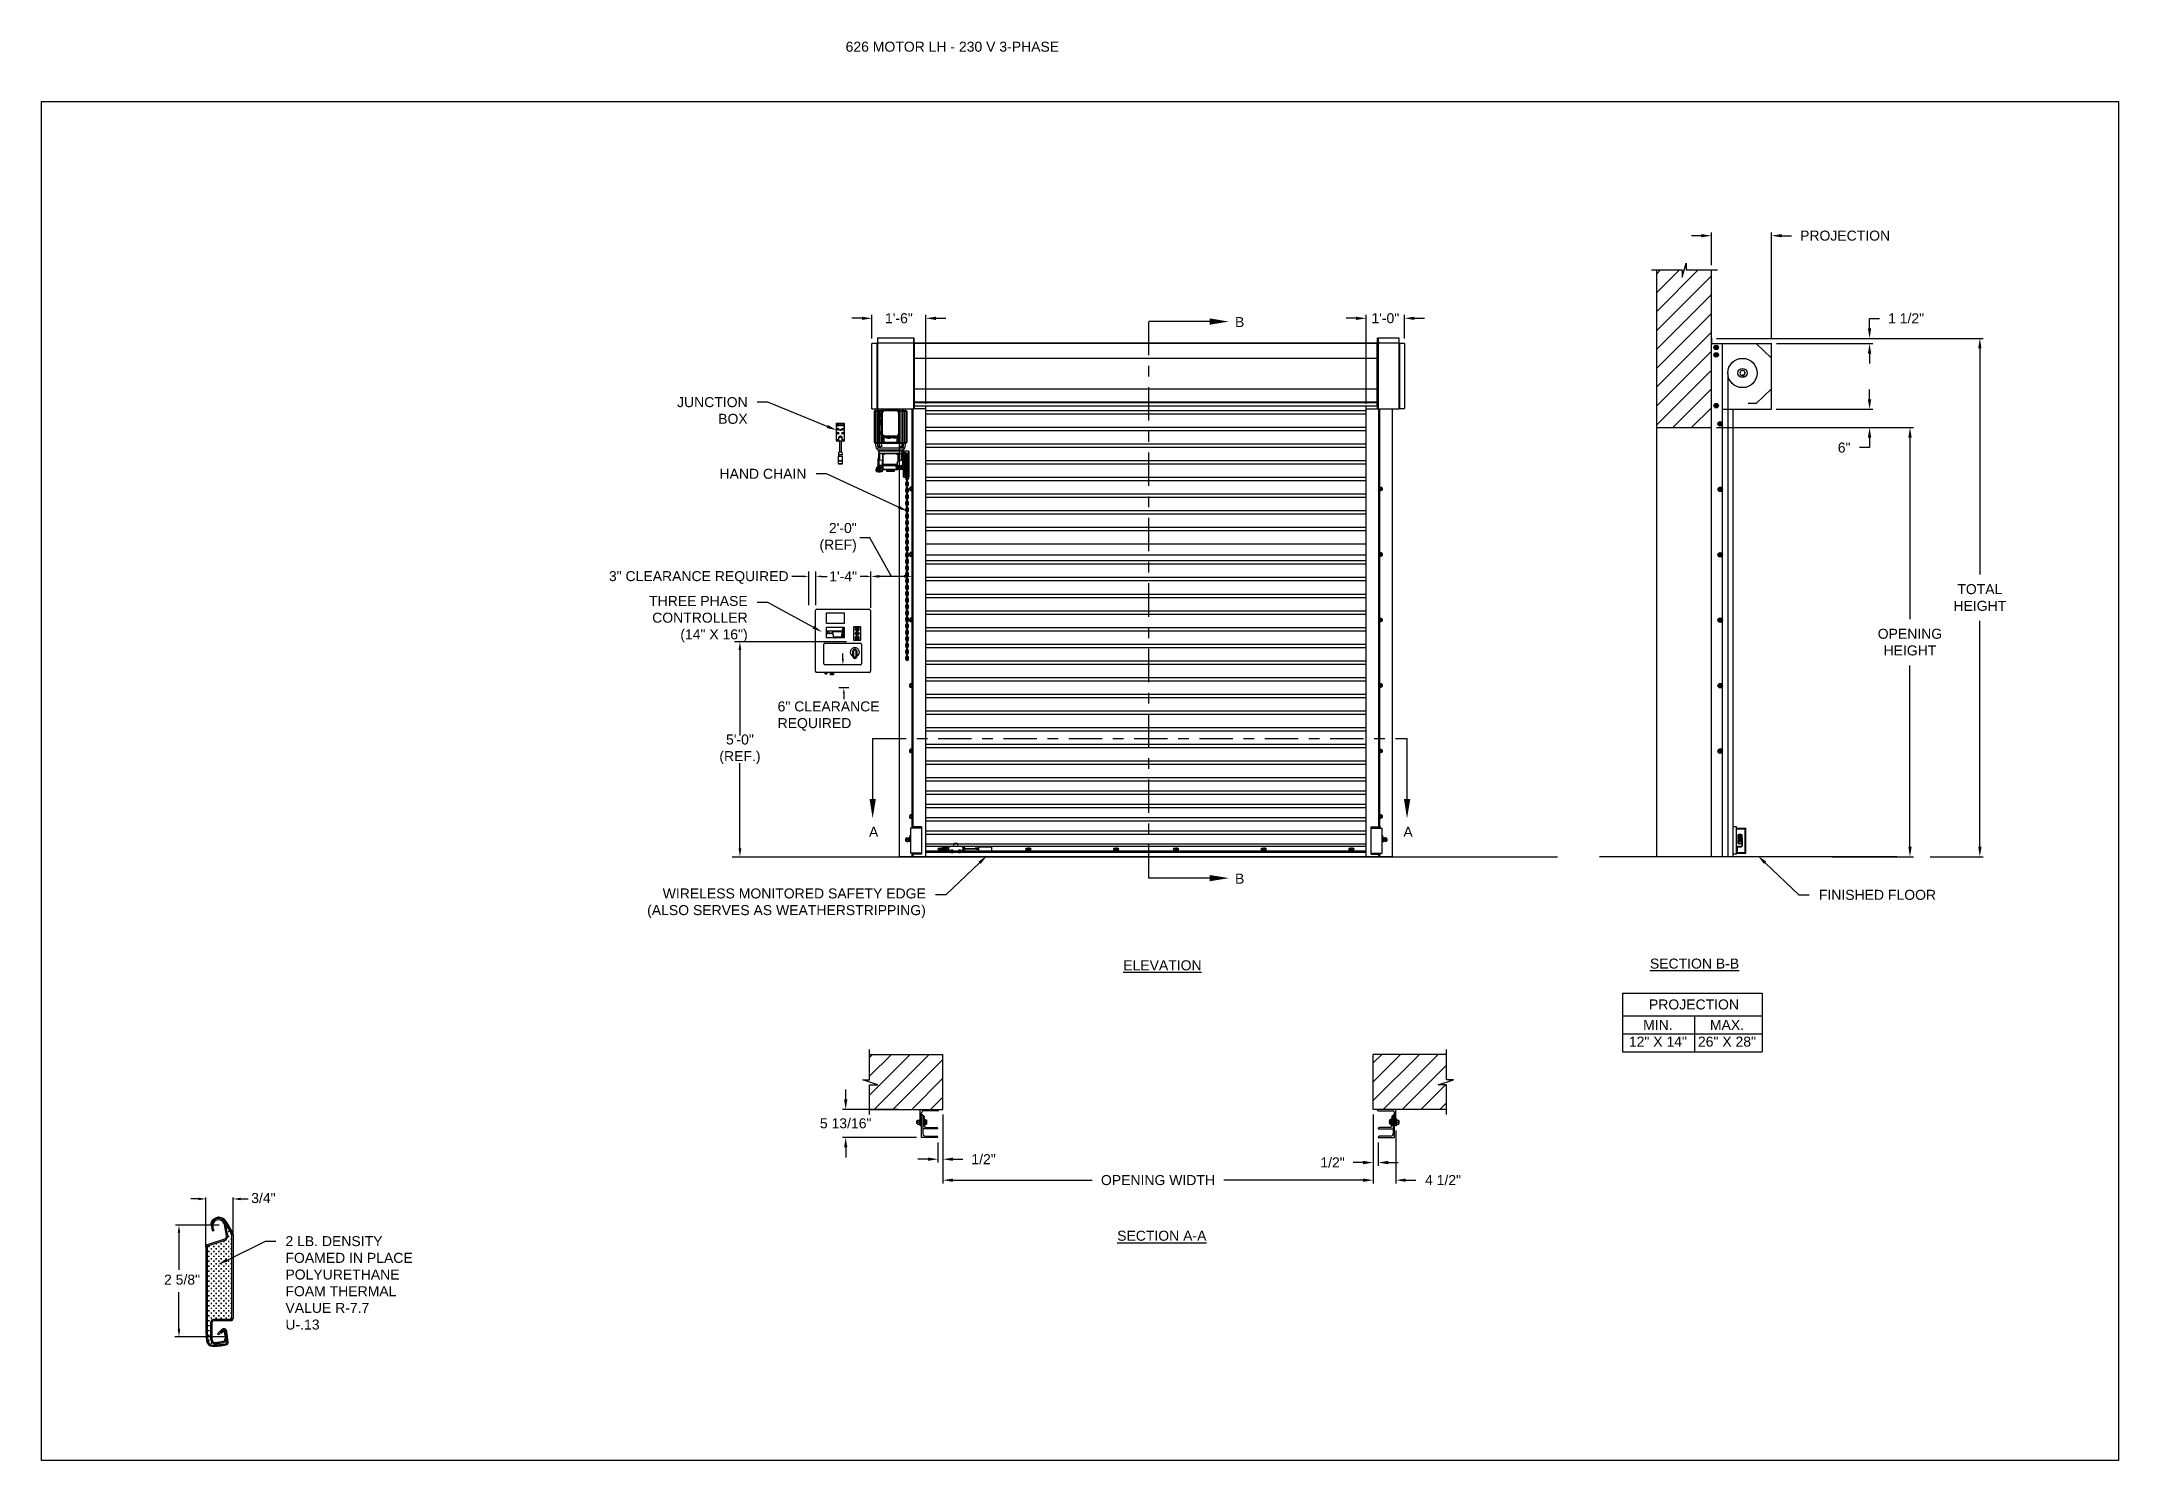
# Model space of a CAD drawing. Header units: inches. Extents: x 170 to 312, y 215 to 248.
# Drawn here: x 243.58 to 263.05, y 214.76 to 228.05 of the extents above; entities that cross this region are included whole.
import ezdxf
from ezdxf import colors
from ezdxf.entities.mleader import LeaderData, LeaderLine
from ezdxf.math import Vec2, Vec3

# ---------------------------------------------------------------- set-up
doc = ezdxf.new("R2010")
doc.units = ezdxf.units.IN
doc.header["$LTSCALE"] = 0.25
doc.header["$MEASUREMENT"] = 0
doc.linetypes.add('CENTER', pattern=[2, 1.25, -0.25, 0.25, -0.25])
for name, color, linetype in [('ANNOTATIONS', 1, 'Continuous'), ('DETAILS', 4, 'Continuous'), ('MOTOR LH', 7, 'Continuous'), ('SECTION CUTS', 6, 'CENTER')]:
    doc.layers.add(name, color=color, linetype=linetype)
doc.styles.add('ARIAL', font='arial.ttf', dxfattribs={"height": 0.09375})
doc.styles.add('ROMANS', font='Romans', dxfattribs={"height": 0.09375})
doc.styles.get("Standard").update_dxf_attribs({"font": 'romans.shx'})
doc.dimstyles.get("Standard").update_dxf_attribs({"dimscale": 60, "dimtxt": 0.0833, "dimasz": 0.0833, "dimexe": 0.0833, "dimexo": 0.04, "dimgap": 0.09, "dimtad": 0, "dimtih": 1, "dimtoh": 1, "dimdec": 4, "dimzin": 1, "dimdsep": 46, "dimlunit": 4, "dimtxsty": 'Standard', "dimcen": 0.09, "dimclrt": 150, "dimadec": 4, "dimazin": 2, "dimtfac": 1, "dimtdec": 0, "dimtofl": 0, "dimtmove": 0, "dimatfit": 3, "dimfxl": 1, "dimtolj": 1, "dimtzin": 0, "dimlwd": -1, "dimlwe": -1, "dimarcsym": 1})
doc.dimstyles.new('STANDARD$0', dxfattribs={"dimtxt": 0.09375, "dimasz": 0.09375, "dimexe": 0.03125, "dimexo": 0.046875, "dimgap": 0.09, "dimtad": 0, "dimtih": 1, "dimtoh": 1, "dimdec": 4, "dimzin": 0, "dimdsep": 46, "dimtxsty": 'ARIAL', "dimcen": 0.09, "dimadec": 0, "dimazin": 0, "dimtfac": 1, "dimtdec": 4, "dimtofl": 0, "dimtmove": 0, "dimatfit": 1, "dimfxl": 1, "dimtolj": 1, "dimtzin": 0, "dimarcsym": 0})
pattern_1 = [(45, (72.85403, -32.78357), (-0.08838835, 0.08838835), [])]

msp = doc.modelspace()

# ---------------------------------------------------------------- texts
at = {"layer": 'ANNOTATIONS', "style": 'ARIAL'}
for s, p in [('3/4"', (245.54443, 217.17024)), ('2 5/8"', (244.72698, 216.40588))]:
    msp.add_text(s, height=0.09375, dxfattribs=at).set_placement(p)
at = {"layer": 'ANNOTATIONS', "insert": (251.11633, 228.05267), "char_height": 0.09375, "width": 6.6478959, "attachment_point": 1, "line_spacing_factor": 0.86134, "style": 'ARIAL'}
msp.add_mtext('626 MOTOR LH - 230 V 3-PHASE', dxfattribs=at)
at = {"layer": 'ANNOTATIONS', "char_height": 0.09375, "style": 'ARIAL'}
for s, insert, attachment_point in [('2\'-0"\\P(REF)', (251.22058, 223.40353), 6), ('3" CLEARANCE REQUIRED', (248.89781, 223.032), 4), ('1\'-4"', (251.22359, 223.04261), 6), ('6" CLEARANCE\\PREQUIRED', (250.479, 221.73296), 4), ('5\'-0"\\P(REF.)', (250.1258, 221.42207), 5)]:
    msp.add_mtext(s, dxfattribs=dict(at, insert=insert, attachment_point=attachment_point))
at = {"layer": 'ANNOTATIONS', "char_height": 0.09375, "attachment_point": 2, "style": 'ARIAL'}
for s, insert, width in [('{\\LELEVATION}', (254.08637, 219.44522), 3.0834986), ('{\\LSECTION B-B}', (259.0745, 219.46119), 1.3823677), ('{\\LSECTION A-A}', (254.08047, 216.91103), 1.3823677)]:
    msp.add_mtext(s, dxfattribs=dict(at, insert=insert, width=width))
for s, width, insert in [('PROJECTION ', 1.7594917, (259.06939, 219.07824)), ('MIN.\\P12" X 14" ', 0.6711642, (258.73127, 218.88624)), ('MAX.\\P26" X 28"', 0.6567117, (259.3787, 218.88624))]:
    msp.add_mtext_dynamic_manual_height_columns(s, width=width, gutter_width=1.36268, heights=[0], dxfattribs=dict(at, insert=insert))
at = {"layer": 'SECTION CUTS', "style": 'ARIAL'}
for s, p in [('B', (254.76702, 225.3786)), ('A', (251.33572, 220.60215)), ('A', (256.34525, 220.60215)), ('B', (254.76702, 220.16333))]:
    msp.add_text(s, height=0.09375, dxfattribs=at).set_placement(p)

# ---------------------------------------------------------------- blocks, each defined once
blk = doc.blocks.new('*D140')
at = {"layer": 'ANNOTATIONS', "color": 0, "lineweight": -2, "transparency": 16777216}
for p, q in [((251.117, 218.141), (251.117, 218.235)), ((251.607, 218.047), (251.086, 218.047)), ((251.782, 217.786), (251.086, 217.786)), ((251.117, 217.692), (251.117, 217.598))]:
    blk.add_line(p, q, dxfattribs=at)
at = {"layer": 'ANNOTATIONS', "color": 0, "transparency": 16777216}
for points in [[(251.102, 218.141), (251.133, 218.141), (251.117, 218.047)], [(251.102, 217.692), (251.133, 217.692), (251.117, 217.786)]]:
    blk.add_solid(points, dxfattribs=at)
at = {"layer": 'defpoints', "color": 0, "transparency": 16777216}
for p in [(251.654, 218.047), (251.117, 217.786), (251.829, 217.786)]:
    blk.add_point(p, dxfattribs=at)
at = {"layer": 'ANNOTATIONS', "color": 0, "transparency": 16777216, "insert": (251.117, 217.917), "char_height": 0.09375, "attachment_point": 5, "style": 'ARIAL'}
blk.add_mtext('\\A1;5 13/16"', dxfattribs=at)
blk = doc.blocks.new('*D141')
at = {"layer": 'ANNOTATIONS', "color": 0, "lineweight": -2, "transparency": 16777216}
for p, q in [((256.062, 218.001), (256.062, 217.519)), ((256.109, 217.739), (256.109, 217.519)), ((255.968, 217.55), (255.875, 217.55)), ((256.203, 217.55), (256.297, 217.55))]:
    blk.add_line(p, q, dxfattribs=at)
at = {"layer": 'ANNOTATIONS', "color": 0, "transparency": 16777216}
for points in [[(255.968, 217.566), (255.968, 217.534), (256.062, 217.55)], [(256.203, 217.566), (256.203, 217.534), (256.109, 217.55)]]:
    blk.add_solid(points, dxfattribs=at)
at = {"layer": 'defpoints', "color": 0, "transparency": 16777216}
for p in [(256.062, 218.047), (256.109, 217.786), (256.109, 217.55)]:
    blk.add_point(p, dxfattribs=at)
at = {"layer": 'ANNOTATIONS', "color": 0, "transparency": 16777216, "insert": (255.681, 217.55), "char_height": 0.0938, "attachment_point": 5, "style": 'ARIAL'}
blk.add_mtext('\\A1;1/2"', dxfattribs=at)
blk = doc.blocks.new('*D142')
at = {"layer": 'ANNOTATIONS', "color": 0, "lineweight": -2, "transparency": 16777216}
for p, q in [((252.029, 218.001), (252.029, 217.55)), ((251.982, 217.739), (251.982, 217.55)), ((251.888, 217.581), (251.794, 217.581)), ((252.123, 217.581), (252.216, 217.581))]:
    blk.add_line(p, q, dxfattribs=at)
at = {"layer": 'ANNOTATIONS', "color": 0, "transparency": 16777216}
for points in [[(251.888, 217.597), (251.888, 217.566), (251.982, 217.581)], [(252.123, 217.597), (252.123, 217.566), (252.029, 217.581)]]:
    blk.add_solid(points, dxfattribs=at)
at = {"layer": 'defpoints', "color": 0, "transparency": 16777216}
for p in [(252.029, 218.047), (251.982, 217.786), (251.982, 217.581)]:
    blk.add_point(p, dxfattribs=at)
at = {"layer": 'ANNOTATIONS', "color": 0, "transparency": 16777216, "insert": (252.41, 217.581), "char_height": 0.0938, "attachment_point": 5, "style": 'ARIAL'}
blk.add_mtext('\\A1;1/2"', dxfattribs=at)
blk = doc.blocks.new('*D143')
at = {"layer": 'ANNOTATIONS', "color": 0, "lineweight": -2, "transparency": 16777216}
for p, q in [((251.363, 225.271), (251.363, 225.492)), ((251.869, 224.659), (251.869, 225.492)), ((251.269, 225.461), (251.176, 225.461)), ((251.963, 225.461), (252.057, 225.461))]:
    blk.add_line(p, q, dxfattribs=at)
at = {"layer": 'ANNOTATIONS', "color": 0, "transparency": 16777216}
for points in [[(251.269, 225.476), (251.269, 225.445), (251.363, 225.461)], [(251.963, 225.476), (251.963, 225.445), (251.869, 225.461)]]:
    blk.add_solid(points, dxfattribs=at)
at = {"layer": 'defpoints', "color": 0, "transparency": 16777216}
for p in [(251.363, 225.461), (251.363, 225.224), (251.869, 224.612)]:
    blk.add_point(p, dxfattribs=at)
at = {"layer": 'ANNOTATIONS', "color": 0, "transparency": 16777216, "insert": (251.616, 225.461), "char_height": 0.0938, "attachment_point": 5, "style": 'ARIAL'}
blk.add_mtext('\\A1;1\'-6"', dxfattribs=at)
blk = doc.blocks.new('*D144')
at = {"layer": 'ANNOTATIONS', "color": 0, "lineweight": -2, "transparency": 16777216}
for p, q in [((255.996, 224.659), (255.996, 225.492)), ((256.356, 225.271), (256.356, 225.492)), ((255.902, 225.461), (255.808, 225.461)), ((256.449, 225.461), (256.543, 225.461))]:
    blk.add_line(p, q, dxfattribs=at)
at = {"layer": 'ANNOTATIONS', "color": 0, "transparency": 16777216}
for points in [[(255.902, 225.476), (255.902, 225.445), (255.996, 225.461)], [(256.449, 225.476), (256.449, 225.445), (256.356, 225.461)]]:
    blk.add_solid(points, dxfattribs=at)
at = {"layer": 'defpoints', "color": 0, "transparency": 16777216}
for p in [(255.996, 225.461), (256.356, 225.224), (255.996, 224.612)]:
    blk.add_point(p, dxfattribs=at)
at = {"layer": 'ANNOTATIONS', "color": 0, "transparency": 16777216, "insert": (256.176, 225.461), "char_height": 0.0938, "attachment_point": 5, "style": 'ARIAL'}
blk.add_mtext('\\A1;1\'-0"', dxfattribs=at)
blk = doc.blocks.new('*D145')
at = {"layer": 'ANNOTATIONS', "color": 0, "lineweight": -2, "transparency": 16777216}
for p, q in [((256.062, 218.001), (256.062, 217.353)), ((256.275, 217.851), (256.275, 217.353)), ((255.968, 217.385), (255.875, 217.385)), ((256.368, 217.385), (256.462, 217.385))]:
    blk.add_line(p, q, dxfattribs=at)
at = {"layer": 'ANNOTATIONS', "color": 0, "transparency": 16777216}
for points in [[(255.968, 217.4), (255.968, 217.369), (256.062, 217.385)], [(256.368, 217.4), (256.368, 217.369), (256.275, 217.385)]]:
    blk.add_solid(points, dxfattribs=at)
at = {"layer": 'defpoints', "color": 0, "transparency": 16777216}
for p in [(256.062, 218.047), (256.275, 217.897), (256.275, 217.385)]:
    blk.add_point(p, dxfattribs=at)
at = {"layer": 'ANNOTATIONS', "color": 0, "transparency": 16777216, "insert": (256.717, 217.385), "char_height": 0.0938, "attachment_point": 5, "style": 'ARIAL'}
blk.add_mtext('\\A1;4 1/2"', dxfattribs=at)
blk = doc.blocks.new('*D121')
at = {"layer": 'ANNOTATIONS', "color": 0, "lineweight": -2, "transparency": 16777216}
for p, q in [((252.029, 218.001), (252.029, 217.353)), ((256.062, 218.001), (256.062, 217.353)), ((252.123, 217.385), (253.429, 217.385)), ((255.968, 217.385), (254.662, 217.385))]:
    blk.add_line(p, q, dxfattribs=at)
at = {"layer": 'ANNOTATIONS', "color": 0, "transparency": 16777216}
for points in [[(252.123, 217.4), (252.123, 217.369), (252.029, 217.385)], [(255.968, 217.4), (255.968, 217.369), (256.062, 217.385)]]:
    blk.add_solid(points, dxfattribs=at)
at = {"layer": 'defpoints', "color": 0, "transparency": 16777216}
for p in [(252.029, 218.047), (256.062, 218.047), (256.062, 217.385)]:
    blk.add_point(p, dxfattribs=at)
at = {"layer": 'ANNOTATIONS', "color": 0, "transparency": 16777216, "insert": (254.045, 217.385), "char_height": 0.09375, "attachment_point": 5, "style": 'ARIAL'}
blk.add_mtext('\\A1;OPENING WIDTH', dxfattribs=at)
blk = doc.blocks.new('*D122')
at = {"layer": 'ANNOTATIONS', "color": 0, "lineweight": -2, "transparency": 16777216}
for p, q in [((259.233, 225.96), (259.233, 226.266)), ((259.797, 225.272), (259.797, 226.266)), ((259.139, 226.235), (259.045, 226.235)), ((259.89, 226.235), (259.984, 226.235))]:
    blk.add_line(p, q, dxfattribs=at)
at = {"layer": 'ANNOTATIONS', "color": 0, "transparency": 16777216}
for points in [[(259.139, 226.25), (259.139, 226.219), (259.233, 226.235)], [(259.89, 226.25), (259.89, 226.219), (259.797, 226.235)]]:
    blk.add_solid(points, dxfattribs=at)
at = {"layer": 'defpoints', "color": 0, "transparency": 16777216}
for p in [(259.797, 226.235), (259.233, 225.913), (259.797, 225.225)]:
    blk.add_point(p, dxfattribs=at)
at = {"layer": 'ANNOTATIONS', "color": 0, "transparency": 16777216, "insert": (260.486, 226.235), "char_height": 0.09375, "attachment_point": 5, "style": 'ARIAL'}
blk.add_mtext('\\A1;PROJECTION ', dxfattribs=at)
blk = doc.blocks.new('*D123')
at = {"layer": 'ANNOTATIONS', "color": 0, "lineweight": -2, "transparency": 16777216}
for p, q in [((259.28, 224.437), (261.126, 224.437)), ((261.094, 224.343), (261.094, 222.643)), ((261.094, 220.509), (261.094, 222.208)), ((260.364, 220.415), (261.126, 220.415))]:
    blk.add_line(p, q, dxfattribs=at)
at = {"layer": 'ANNOTATIONS', "color": 0, "transparency": 16777216}
for points in [[(261.079, 224.343), (261.11, 224.343), (261.094, 224.437)], [(261.079, 220.509), (261.11, 220.509), (261.094, 220.415)]]:
    blk.add_solid(points, dxfattribs=at)
at = {"layer": 'defpoints', "color": 0, "transparency": 16777216}
for p in [(259.233, 224.437), (260.317, 220.415), (261.094, 220.415)]:
    blk.add_point(p, dxfattribs=at)
at = {"layer": 'ANNOTATIONS', "color": 0, "transparency": 16777216, "insert": (261.094, 222.426), "char_height": 0.09375, "attachment_point": 5, "style": 'ARIAL'}
blk.add_mtext('\\A1;OPENING\\PHEIGHT', dxfattribs=at)
blk = doc.blocks.new('*D124')
at = {"layer": 'ANNOTATIONS', "color": 0, "lineweight": -2, "transparency": 16777216}
for p, q in [((259.28, 225.273), (261.781, 225.273)), ((261.749, 225.179), (261.749, 223.061)), ((261.749, 220.509), (261.749, 222.626)), ((261.284, 220.415), (261.781, 220.415))]:
    blk.add_line(p, q, dxfattribs=at)
at = {"layer": 'ANNOTATIONS', "color": 0, "transparency": 16777216}
for points in [[(261.734, 225.179), (261.765, 225.179), (261.749, 225.273)], [(261.734, 220.509), (261.765, 220.509), (261.749, 220.415)]]:
    blk.add_solid(points, dxfattribs=at)
at = {"layer": 'defpoints', "color": 0, "transparency": 16777216}
for p in [(259.233, 225.273), (261.237, 220.415), (261.749, 220.415)]:
    blk.add_point(p, dxfattribs=at)
at = {"layer": 'ANNOTATIONS', "color": 0, "transparency": 16777216, "insert": (261.749, 222.844), "char_height": 0.0938, "attachment_point": 5, "style": 'ARIAL'}
blk.add_mtext('\\A1;TOTAL\\PHEIGHT', dxfattribs=at)
blk = doc.blocks.new('*D125')
at = {"layer": 'ANNOTATIONS', "color": 0, "lineweight": -2, "transparency": 16777216}
for p, q in [((260.715, 224.701), (260.715, 224.795)), ((259.841, 224.608), (260.746, 224.608)), ((259.841, 224.437), (260.746, 224.437)), ((260.715, 224.343), (260.715, 224.249)), ((260.715, 224.249), (260.621, 224.249))]:
    blk.add_line(p, q, dxfattribs=at)
at = {"layer": 'ANNOTATIONS', "color": 0, "transparency": 16777216}
for points in [[(260.7, 224.701), (260.731, 224.701), (260.715, 224.608)], [(260.7, 224.343), (260.731, 224.343), (260.715, 224.437)]]:
    blk.add_solid(points, dxfattribs=at)
at = {"layer": 'defpoints', "color": 0, "transparency": 16777216}
for p in [(259.794, 224.608), (259.794, 224.437), (260.715, 224.437)]:
    blk.add_point(p, dxfattribs=at)
at = {"layer": 'ANNOTATIONS', "color": 0, "transparency": 16777216, "insert": (260.477, 224.249), "char_height": 0.0938, "attachment_point": 5, "style": 'ARIAL'}
blk.add_mtext('\\A1;6"', dxfattribs=at)
blk = doc.blocks.new('*D126')
at = {"layer": 'ANNOTATIONS', "color": 0, "lineweight": -2, "transparency": 16777216}
for p, q in [((259.843, 225.273), (260.746, 225.273)), ((260.715, 225.366), (260.715, 225.46)), ((260.715, 225.46), (260.809, 225.46)), ((259.843, 225.225), (260.746, 225.225)), ((260.715, 225.131), (260.715, 225.038))]:
    blk.add_line(p, q, dxfattribs=at)
at = {"layer": 'ANNOTATIONS', "color": 0, "transparency": 16777216}
for points in [[(260.7, 225.366), (260.731, 225.366), (260.715, 225.273)], [(260.7, 225.131), (260.731, 225.131), (260.715, 225.225)]]:
    blk.add_solid(points, dxfattribs=at)
at = {"layer": 'defpoints', "color": 0, "transparency": 16777216}
for p in [(259.797, 225.273), (260.715, 225.273), (259.797, 225.225)]:
    blk.add_point(p, dxfattribs=at)
at = {"layer": 'ANNOTATIONS', "color": 0, "transparency": 16777216, "insert": (261.058, 225.46), "char_height": 0.0938, "attachment_point": 5, "style": 'ARIAL'}
blk.add_mtext('\\A1;1 1/2"', dxfattribs=at)

# ---------------------------------------------------------------- dimensions: what is measured, and where the dimension line sits
at = {"layer": 'ANNOTATIONS'}
dim = msp.add_linear_dim(base=(259.79658, 226.23467), p1=(259.2327, 225.91347), p2=(259.79658, 225.22508), text='PROJECTION ', dimstyle='STANDARD$0', dxfattribs=at)
dim.commit()
dim.dimension.update_dxf_attribs({"geometry": '*D122', "text_midpoint": (260.48569, 226.23467)})
for base, p1, p2, angle, text, picture, middle in [((251.36307, 225.46051), (251.86901, 224.61169), (251.36307, 225.22384), 180, '1\'-6"', '*D143', (251.61604, 225.46051)), ((255.99551, 225.46051), (256.35571, 225.22422), (255.99551, 224.61169), 180, '1\'-0"', '*D144', (256.17561, 225.46051)), ((251.11747, 217.78574), (251.65382, 218.04741), (251.82882, 217.78574), 90, '5 13/16"', '*D140', (251.11747, 217.91658)), ((251.98194, 217.58132), (252.02882, 218.04742), (251.98194, 217.78574), 180, '1/2"', '*D142', (252.41039, 217.58132))]:
    dim = msp.add_linear_dim(base=base, p1=p1, p2=p2, angle=angle, text=text, dimstyle='STANDARD$0', dxfattribs=at)
    dim.commit()
    dim.dimension.update_dxf_attribs({"geometry": picture, "text_midpoint": middle, "dimtype": 160})
for base, p1, p2, text, picture, middle in [((260.71525, 225.27272), (259.79658, 225.22508), (259.79658, 225.27272), '1 1/2"', '*D126', (261.05769, 225.46022)), ((261.74928, 220.41511), (259.2327, 225.27272), (261.23723, 220.41511), 'TOTAL\\PHEIGHT', '*D124', (261.74928, 222.84392)), ((260.71525, 224.43674), (259.79445, 224.60767), (259.79445, 224.43674), '6"', '*D125', (260.47737, 224.24924)), ((261.09429, 220.41511), (259.2327, 224.43674), (260.31689, 220.41511), 'OPENING\\PHEIGHT', '*D123', (261.09429, 222.42592))]:
    dim = msp.add_linear_dim(base=base, p1=p1, p2=p2, angle=90, text=text, dimstyle='STANDARD$0', dxfattribs=at)
    dim.commit()
    dim.dimension.update_dxf_attribs({"geometry": picture, "text_midpoint": middle})
dim = msp.add_aligned_dim(p1=(252.02882, 218.04742), p2=(256.06215, 218.04742), distance=-0.6628, text='OPENING WIDTH', dimstyle='STANDARD$0', dxfattribs=at)
dim.commit()
dim.dimension.update_dxf_attribs({"geometry": '*D121', "text_midpoint": (254.04548, 217.38462)})
for base, p2, text, picture, middle in [((256.10902, 217.55007), (256.10902, 217.78574), '1/2"', '*D141', (255.68057, 217.55007)), ((256.27465, 217.38462), (256.27465, 217.89742), '4 1/2"', '*D145', (256.71714, 217.38462))]:
    dim = msp.add_linear_dim(base=base, p1=(256.06215, 218.04742), p2=p2, text=text, dimstyle='STANDARD$0', dxfattribs=at)
    dim.commit()
    dim.dimension.update_dxf_attribs({"geometry": picture, "text_midpoint": middle, "dimtype": 160})

# ---------------------------------------------------------------- hatches: boundary and pattern name
at = {"layer": 'MOTOR LH'}
h = msp.add_hatch(dxfattribs=at)
h.set_pattern_fill('ANSI31', color=256, style=0)
h.set_pattern_definition([(45, (72.00666, -32.78357), (-0.08838835, 0.08838835), [])])
h.paths.add_polyline_path([(258.71707, 224.43674), (259.2327, 224.43674), (259.2327, 225.91347), (258.9962, 225.91347), (258.9962, 225.97813), (258.95779, 225.84477), (258.95779, 225.91347), (258.71707, 225.91347)])
h = msp.add_hatch(dxfattribs=at)
h.set_pattern_fill('ANSI31', color=256, style=0)
h.set_pattern_definition(pattern_1)
h.paths.add_polyline_path([(252.02882, 218.56305), (251.34132, 218.56305), (251.34132, 218.32585), (251.27721, 218.32585), (251.41928, 218.27894), (251.34132, 218.27894), (251.34132, 218.04742), (252.02882, 218.04742), (252.02882, 218.20993)])
h = msp.add_hatch(dxfattribs=at)
h.set_pattern_fill('ANSI31', color=256, style=0)
h.set_pattern_definition(pattern_1)
h.paths.add_polyline_path([(256.81375, 218.32585), (256.74965, 218.32585), (256.74965, 218.56305), (256.06215, 218.56305), (256.06215, 218.04742), (256.08032, 218.04742), (256.74965, 218.04742), (256.74965, 218.27894), (256.67168, 218.27894)])

# ---------------------------------------------------------------- linework, layer by layer
at = {"layer": 'ANNOTATIONS'}
for p, q in [((250.71768, 223.04261), (250.61308, 223.04261)), ((250.77082, 222.77305), (250.77082, 223.08974)), ((250.8365, 222.77305), (250.8365, 223.08974)), ((250.88994, 223.04261), (250.94308, 223.04261)), ((251.30484, 223.04261), (251.2517, 223.04261)), ((251.35375, 222.74794), (251.35375, 223.08974)), ((251.66346, 223.04261), (251.43142, 223.04261)), ((251.12566, 222.42941), (250.0747, 222.42941)), ((250.1258, 222.35175), (250.1258, 221.55133)), ((251.13817, 222.21402), (251.04391, 222.21402)), ((251.09104, 222.26716), (251.09104, 222.3203)), ((251.14663, 221.99872), (251.05237, 221.99872)), ((251.0995, 221.94558), (251.0995, 221.89244)), ((250.1258, 220.49278), (250.1258, 221.2928)), ((258.4007, 219.13767), (258.4007, 218.5863)), ((258.4007, 219.13767), (259.70847, 219.13767)), ((259.70847, 219.13767), (259.70847, 218.5863)), ((258.4007, 218.9262), (259.70847, 218.9262)), ((259.07355, 218.9262), (259.07355, 218.5863)), ((258.4007, 218.75625), (259.70847, 218.75625)), ((258.4007, 218.5863), (259.70847, 218.5863)), ((245.04961, 217.20876), (244.97929, 217.20876)), ((245.11993, 216.76536), (245.11993, 217.22142)), ((245.37439, 216.87584), (245.37439, 217.22142)), ((245.44471, 217.20876), (245.51503, 217.20876)), ((245.24504, 216.96217), (244.83493, 216.96217)), ((244.86715, 216.89185), (244.86715, 216.54539)), ((244.86715, 215.98797), (244.86715, 216.33443)), ((245.29143, 215.91765), (244.82926, 215.91765))]:
    msp.add_line(p, q, dxfattribs=at)
for p in [(245.37439, 217.20876), (244.86715, 215.99215)]:
    msp.add_point(p, dxfattribs=at)
for points in [[(250.71768, 223.05147), (250.71768, 223.03376), (250.77082, 223.04261)], [(250.88994, 223.05147), (250.88994, 223.03376), (250.8368, 223.04261)], [(251.30484, 223.05147), (251.30484, 223.03376), (251.35798, 223.04261)], [(251.43142, 223.02967), (251.43142, 223.05556), (251.35375, 223.04261)], [(251.66346, 223.02967), (251.66346, 223.05556), (251.74112, 223.04261)], [(250.13874, 222.35175), (250.11286, 222.35175), (250.1258, 222.42941)], [(251.0999, 222.26716), (251.08218, 222.26716), (251.09104, 222.21402)], [(251.10835, 221.94558), (251.09064, 221.94558), (251.0995, 221.99872)], [(250.13874, 220.49278), (250.11286, 220.49278), (250.1258, 220.41511)], [(245.04961, 217.19704), (245.04961, 217.22048), (245.11993, 217.20876)], [(245.44471, 217.19704), (245.44471, 217.22048), (245.37439, 217.20876)], [(244.87887, 216.89185), (244.85543, 216.89185), (244.86715, 216.96217)], [(244.87887, 215.98797), (244.85543, 215.98797), (244.86715, 215.91765)]]:
    msp.add_solid(points, dxfattribs=at)
at = {"layer": 'defpoints'}
msp.add_lwpolyline([(263.04861, 214.75854), (243.57874, 214.75854), (243.57874, 227.49365), (263.04861, 227.49365)], close=True, dxfattribs=at)
at = {"layer": 'DETAILS'}
for p, q in [((245.17234, 216.96509), (245.16137, 216.96703)), ((245.18529, 216.90565), (245.17514, 216.93713)), ((245.19588, 216.90909), (245.18529, 216.90565)), ((245.19588, 216.90909), (245.18575, 216.94055)), ((245.31381, 216.86769), (245.29335, 216.96869)), ((245.3592, 216.88889), (245.30163, 216.9886)), ((245.32468, 216.87014), (245.30427, 216.9709)), ((245.3095, 216.97497), (245.3095, 216.96677)), ((245.36768, 216.89647), (245.31128, 216.99417)), ((245.32624, 216.93696), (245.31464, 216.93696)), ((245.32044, 216.94276), (245.32044, 216.93116)), ((245.33851, 216.90295), (245.32691, 216.90295)), ((245.33271, 216.90875), (245.33271, 216.89715)), ((245.11993, 216.76096), (245.11993, 215.96467)), ((245.13107, 216.76096), (245.13107, 215.96467)), ((245.29322, 216.83151), (245.13185, 216.77751)), ((245.29676, 216.82094), (245.13538, 216.76695)), ((245.15284, 216.76369), (245.14124, 216.76369)), ((245.15284, 216.71728), (245.14124, 216.71728)), ((245.14704, 216.7695), (245.14704, 216.75789)), ((245.14704, 216.72308), (245.14704, 216.71148)), ((245.17605, 216.74049), (245.16445, 216.74049)), ((245.17025, 216.74629), (245.17025, 216.73468)), ((245.17025, 216.69987), (245.17025, 216.68827)), ((245.19926, 216.76369), (245.18765, 216.76369)), ((245.19926, 216.71728), (245.18765, 216.71728)), ((245.19346, 216.7695), (245.19346, 216.75789)), ((245.19346, 216.72308), (245.19346, 216.71148)), ((245.22247, 216.7869), (245.21086, 216.7869)), ((245.22247, 216.74049), (245.21086, 216.74049)), ((245.21667, 216.79271), (245.21667, 216.7811)), ((245.21667, 216.74629), (245.21667, 216.73468)), ((245.21667, 216.69987), (245.21667, 216.68827)), ((245.24568, 216.76369), (245.23407, 216.76369)), ((245.24568, 216.71728), (245.23407, 216.71728)), ((245.23987, 216.7695), (245.23987, 216.75789)), ((245.23987, 216.72308), (245.23987, 216.71148)), ((245.26889, 216.7869), (245.25728, 216.7869)), ((245.26889, 216.74049), (245.25728, 216.74049)), ((245.26308, 216.79271), (245.26308, 216.7811)), ((245.26308, 216.74629), (245.26308, 216.73468)), ((245.26308, 216.69987), (245.26308, 216.68827)), ((245.29209, 216.81011), (245.28049, 216.81011)), ((245.29209, 216.76369), (245.28049, 216.76369)), ((245.29209, 216.71728), (245.28049, 216.71728)), ((245.28629, 216.81591), (245.28629, 216.80431)), ((245.28629, 216.7695), (245.28629, 216.75789)), ((245.28629, 216.72308), (245.28629, 216.71148)), ((245.3153, 216.7869), (245.3037, 216.7869)), ((245.3153, 216.74049), (245.3037, 216.74049)), ((245.3095, 216.82782), (245.3095, 216.82752)), ((245.3095, 216.79271), (245.3095, 216.7811)), ((245.3095, 216.74629), (245.3095, 216.73468)), ((245.3095, 216.69987), (245.3095, 216.68827)), ((245.3153, 216.83332), (245.31528, 216.83332)), ((245.33851, 216.85653), (245.32691, 216.85653)), ((245.33851, 216.81011), (245.32691, 216.81011)), ((245.33851, 216.76369), (245.32691, 216.76369)), ((245.33851, 216.71728), (245.32691, 216.71728)), ((245.33271, 216.86233), (245.33271, 216.85073)), ((245.33271, 216.81591), (245.33271, 216.80431)), ((245.33271, 216.7695), (245.33271, 216.75789)), ((245.33271, 216.72308), (245.33271, 216.71148)), ((245.36172, 216.87974), (245.35012, 216.87974)), ((245.36172, 216.83332), (245.35012, 216.83332)), ((245.36172, 216.7869), (245.35012, 216.7869)), ((245.36172, 216.74049), (245.35012, 216.74049)), ((245.35592, 216.88554), (245.35592, 216.87394)), ((245.35592, 216.83912), (245.35592, 216.82752)), ((245.35592, 216.79271), (245.35592, 216.7811)), ((245.35592, 216.74629), (245.35592, 216.73468)), ((245.35592, 216.69987), (245.35592, 216.68827)), ((245.37439, 216.87144), (245.37439, 216.09066)), ((245.15284, 216.67086), (245.14124, 216.67086)), ((245.15284, 216.62444), (245.14124, 216.62444)), ((245.15284, 216.57802), (245.14124, 216.57802)), ((245.15284, 216.53161), (245.14124, 216.53161)), ((245.14704, 216.67666), (245.14704, 216.66506)), ((245.14704, 216.63024), (245.14704, 216.61864)), ((245.14704, 216.58383), (245.14704, 216.57222)), ((245.14704, 216.53741), (245.14704, 216.52581)), ((245.17605, 216.69407), (245.16445, 216.69407)), ((245.17605, 216.64765), (245.16445, 216.64765)), ((245.17605, 216.60123), (245.16445, 216.60123)), ((245.17605, 216.55482), (245.16445, 216.55482)), ((245.17605, 216.5084), (245.16445, 216.5084)), ((245.17025, 216.65345), (245.17025, 216.64185)), ((245.17025, 216.60704), (245.17025, 216.59543)), ((245.17025, 216.56062), (245.17025, 216.54901)), ((245.17025, 216.5142), (245.17025, 216.5026)), ((245.19926, 216.67086), (245.18765, 216.67086)), ((245.19926, 216.62444), (245.18765, 216.62444)), ((245.19926, 216.57802), (245.18765, 216.57802)), ((245.19926, 216.53161), (245.18765, 216.53161)), ((245.19346, 216.67666), (245.19346, 216.66506)), ((245.19346, 216.63024), (245.19346, 216.61864)), ((245.19346, 216.58383), (245.19346, 216.57222)), ((245.19346, 216.53741), (245.19346, 216.52581)), ((245.22247, 216.69407), (245.21086, 216.69407)), ((245.22247, 216.64765), (245.21086, 216.64765)), ((245.22247, 216.60123), (245.21086, 216.60123)), ((245.22247, 216.55482), (245.21086, 216.55482)), ((245.22247, 216.5084), (245.21086, 216.5084)), ((245.21667, 216.65345), (245.21667, 216.64185)), ((245.21667, 216.60704), (245.21667, 216.59543)), ((245.21667, 216.56062), (245.21667, 216.54901)), ((245.21667, 216.5142), (245.21667, 216.5026)), ((245.24568, 216.67086), (245.23407, 216.67086)), ((245.24568, 216.62444), (245.23407, 216.62444)), ((245.24568, 216.57802), (245.23407, 216.57802)), ((245.24568, 216.53161), (245.23407, 216.53161)), ((245.23987, 216.67666), (245.23987, 216.66506)), ((245.23987, 216.63024), (245.23987, 216.61864)), ((245.23987, 216.58383), (245.23987, 216.57222)), ((245.23987, 216.53741), (245.23987, 216.52581)), ((245.26889, 216.69407), (245.25728, 216.69407)), ((245.26889, 216.64765), (245.25728, 216.64765)), ((245.26889, 216.60123), (245.25728, 216.60123)), ((245.26889, 216.55482), (245.25728, 216.55482)), ((245.26889, 216.5084), (245.25728, 216.5084)), ((245.26308, 216.65345), (245.26308, 216.64185)), ((245.26308, 216.60704), (245.26308, 216.59543)), ((245.26308, 216.56062), (245.26308, 216.54901)), ((245.26308, 216.5142), (245.26308, 216.5026)), ((245.29209, 216.67086), (245.28049, 216.67086)), ((245.29209, 216.62444), (245.28049, 216.62444)), ((245.29209, 216.57802), (245.28049, 216.57802)), ((245.29209, 216.53161), (245.28049, 216.53161)), ((245.28629, 216.67666), (245.28629, 216.66506)), ((245.28629, 216.63024), (245.28629, 216.61864)), ((245.28629, 216.58383), (245.28629, 216.57222)), ((245.28629, 216.53741), (245.28629, 216.52581)), ((245.3153, 216.69407), (245.3037, 216.69407)), ((245.3153, 216.64765), (245.3037, 216.64765)), ((245.3153, 216.60123), (245.3037, 216.60123)), ((245.3153, 216.55482), (245.3037, 216.55482)), ((245.3153, 216.5084), (245.3037, 216.5084)), ((245.3095, 216.65345), (245.3095, 216.64185)), ((245.3095, 216.60704), (245.3095, 216.59543)), ((245.3095, 216.56062), (245.3095, 216.54901)), ((245.3095, 216.5142), (245.3095, 216.5026)), ((245.33851, 216.67086), (245.32691, 216.67086)), ((245.33851, 216.62444), (245.32691, 216.62444)), ((245.33851, 216.57802), (245.32691, 216.57802)), ((245.33851, 216.53161), (245.32691, 216.53161)), ((245.33271, 216.67666), (245.33271, 216.66506)), ((245.33271, 216.63024), (245.33271, 216.61864)), ((245.33271, 216.58383), (245.33271, 216.57222)), ((245.33271, 216.53741), (245.33271, 216.52581)), ((245.36172, 216.69407), (245.35012, 216.69407)), ((245.36172, 216.64765), (245.35012, 216.64765)), ((245.36172, 216.60123), (245.35012, 216.60123)), ((245.36172, 216.55482), (245.35012, 216.55482)), ((245.36172, 216.5084), (245.35012, 216.5084)), ((245.35592, 216.65345), (245.35592, 216.64185)), ((245.35592, 216.60704), (245.35592, 216.59543)), ((245.35592, 216.56062), (245.35592, 216.54901)), ((245.35592, 216.5142), (245.35592, 216.5026)), ((245.15284, 216.48519), (245.14124, 216.48519)), ((245.15284, 216.43877), (245.14124, 216.43877)), ((245.15284, 216.39235), (245.14124, 216.39235)), ((245.15284, 216.34594), (245.14124, 216.34594)), ((245.14704, 216.49099), (245.14704, 216.47939)), ((245.14704, 216.44457), (245.14704, 216.43297)), ((245.14704, 216.39816), (245.14704, 216.38655)), ((245.14704, 216.35174), (245.14704, 216.34014)), ((245.17605, 216.46198), (245.16445, 216.46198)), ((245.17605, 216.41556), (245.16445, 216.41556)), ((245.17605, 216.36915), (245.16445, 216.36915)), ((245.17605, 216.32273), (245.16445, 216.32273)), ((245.17025, 216.46778), (245.17025, 216.45618)), ((245.17025, 216.42137), (245.17025, 216.40976)), ((245.17025, 216.37495), (245.17025, 216.36334)), ((245.17025, 216.32853), (245.17025, 216.31693)), ((245.19926, 216.48519), (245.18765, 216.48519)), ((245.19926, 216.43877), (245.18765, 216.43877)), ((245.19926, 216.39235), (245.18765, 216.39235)), ((245.19926, 216.34594), (245.18765, 216.34594)), ((245.19346, 216.49099), (245.19346, 216.47939)), ((245.19346, 216.44457), (245.19346, 216.43297)), ((245.19346, 216.39816), (245.19346, 216.38655)), ((245.19346, 216.35174), (245.19346, 216.34014)), ((245.22247, 216.46198), (245.21086, 216.46198)), ((245.22247, 216.41556), (245.21086, 216.41556)), ((245.22247, 216.36915), (245.21086, 216.36915)), ((245.22247, 216.32273), (245.21086, 216.32273)), ((245.21667, 216.46778), (245.21667, 216.45618)), ((245.21667, 216.42137), (245.21667, 216.40976)), ((245.21667, 216.37495), (245.21667, 216.36334)), ((245.21667, 216.32853), (245.21667, 216.31693)), ((245.24568, 216.48519), (245.23407, 216.48519)), ((245.24568, 216.43877), (245.23407, 216.43877)), ((245.24568, 216.39235), (245.23407, 216.39235)), ((245.24568, 216.34594), (245.23407, 216.34594)), ((245.23987, 216.49099), (245.23987, 216.47939)), ((245.23987, 216.44457), (245.23987, 216.43297)), ((245.23987, 216.39816), (245.23987, 216.38655)), ((245.23987, 216.35174), (245.23987, 216.34014)), ((245.26889, 216.46198), (245.25728, 216.46198)), ((245.26889, 216.41556), (245.25728, 216.41556)), ((245.26889, 216.36915), (245.25728, 216.36915)), ((245.26889, 216.32273), (245.25728, 216.32273)), ((245.26308, 216.46778), (245.26308, 216.45618)), ((245.26308, 216.42137), (245.26308, 216.40976)), ((245.26308, 216.37495), (245.26308, 216.36334)), ((245.26308, 216.32853), (245.26308, 216.31693)), ((245.29209, 216.48519), (245.28049, 216.48519)), ((245.29209, 216.43877), (245.28049, 216.43877)), ((245.29209, 216.39235), (245.28049, 216.39235)), ((245.29209, 216.34594), (245.28049, 216.34594)), ((245.28629, 216.49099), (245.28629, 216.47939)), ((245.28629, 216.44457), (245.28629, 216.43297)), ((245.28629, 216.39816), (245.28629, 216.38655)), ((245.28629, 216.35174), (245.28629, 216.34014)), ((245.3153, 216.46198), (245.3037, 216.46198)), ((245.3153, 216.41556), (245.3037, 216.41556)), ((245.3153, 216.36915), (245.3037, 216.36915)), ((245.3153, 216.32273), (245.3037, 216.32273)), ((245.3095, 216.46778), (245.3095, 216.45618)), ((245.3095, 216.42137), (245.3095, 216.40976)), ((245.3095, 216.37495), (245.3095, 216.36334)), ((245.3095, 216.32853), (245.3095, 216.31693)), ((245.33851, 216.48519), (245.32691, 216.48519)), ((245.33851, 216.43877), (245.32691, 216.43877)), ((245.33851, 216.39235), (245.32691, 216.39235)), ((245.33851, 216.34594), (245.32691, 216.34594)), ((245.33271, 216.49099), (245.33271, 216.47939)), ((245.33271, 216.44457), (245.33271, 216.43297)), ((245.33271, 216.39816), (245.33271, 216.38655)), ((245.33271, 216.35174), (245.33271, 216.34014)), ((245.36172, 216.46198), (245.35012, 216.46198)), ((245.36172, 216.41556), (245.35012, 216.41556)), ((245.36172, 216.36915), (245.35012, 216.36915)), ((245.36172, 216.32273), (245.35012, 216.32273)), ((245.35592, 216.46778), (245.35592, 216.45618)), ((245.35592, 216.42137), (245.35592, 216.40976)), ((245.35592, 216.37495), (245.35592, 216.36334)), ((245.35592, 216.32853), (245.35592, 216.31693)), ((245.15284, 216.29952), (245.14124, 216.29952)), ((245.15284, 216.2531), (245.14124, 216.2531)), ((245.15284, 216.20668), (245.14124, 216.20668)), ((245.15284, 216.16027), (245.14124, 216.16027)), ((245.14704, 216.30532), (245.14704, 216.29372)), ((245.14704, 216.2589), (245.14704, 216.2473)), ((245.14704, 216.21249), (245.14704, 216.20088)), ((245.14704, 216.16607), (245.14704, 216.15447)), ((245.14704, 216.11965), (245.14704, 216.10805)), ((245.17605, 216.27631), (245.16445, 216.27631)), ((245.17605, 216.22989), (245.16445, 216.22989)), ((245.17605, 216.18348), (245.16445, 216.18348)), ((245.17605, 216.13706), (245.16445, 216.13706)), ((245.17025, 216.28211), (245.17025, 216.27051)), ((245.17025, 216.2357), (245.17025, 216.22409)), ((245.17025, 216.18928), (245.17025, 216.17767)), ((245.17025, 216.14286), (245.17025, 216.13126)), ((245.19926, 216.29952), (245.18765, 216.29952)), ((245.19926, 216.2531), (245.18765, 216.2531)), ((245.19926, 216.20668), (245.18765, 216.20668)), ((245.19926, 216.16027), (245.18765, 216.16027)), ((245.19346, 216.30532), (245.19346, 216.29372)), ((245.19346, 216.2589), (245.19346, 216.2473)), ((245.19346, 216.21249), (245.19346, 216.20088)), ((245.19346, 216.16607), (245.19346, 216.15447)), ((245.19346, 216.11965), (245.19346, 216.10805)), ((245.22247, 216.27631), (245.21086, 216.27631)), ((245.22247, 216.22989), (245.21086, 216.22989)), ((245.22247, 216.18348), (245.21086, 216.18348)), ((245.22247, 216.13706), (245.21086, 216.13706)), ((245.21667, 216.28211), (245.21667, 216.27051)), ((245.21667, 216.2357), (245.21667, 216.22409)), ((245.21667, 216.18928), (245.21667, 216.17767)), ((245.21667, 216.14286), (245.21667, 216.13126)), ((245.24568, 216.29952), (245.23407, 216.29952)), ((245.24568, 216.2531), (245.23407, 216.2531)), ((245.24568, 216.20668), (245.23407, 216.20668)), ((245.24568, 216.16027), (245.23407, 216.16027)), ((245.23987, 216.30532), (245.23987, 216.29372)), ((245.23987, 216.2589), (245.23987, 216.2473)), ((245.23987, 216.21249), (245.23987, 216.20088)), ((245.23987, 216.16607), (245.23987, 216.15447)), ((245.23987, 216.11965), (245.23987, 216.10805)), ((245.26889, 216.27631), (245.25728, 216.27631)), ((245.26889, 216.22989), (245.25728, 216.22989)), ((245.26889, 216.18348), (245.25728, 216.18348)), ((245.26889, 216.13706), (245.25728, 216.13706)), ((245.26308, 216.28211), (245.26308, 216.27051)), ((245.26308, 216.2357), (245.26308, 216.22409)), ((245.26308, 216.18928), (245.26308, 216.17767)), ((245.26308, 216.14286), (245.26308, 216.13126)), ((245.29209, 216.29952), (245.28049, 216.29952)), ((245.29209, 216.2531), (245.28049, 216.2531)), ((245.29209, 216.20668), (245.28049, 216.20668)), ((245.29209, 216.16027), (245.28049, 216.16027)), ((245.28629, 216.30532), (245.28629, 216.29372)), ((245.28629, 216.2589), (245.28629, 216.2473)), ((245.28629, 216.21249), (245.28629, 216.20088)), ((245.28629, 216.16607), (245.28629, 216.15447)), ((245.28629, 216.11965), (245.28629, 216.10805)), ((245.3153, 216.27631), (245.3037, 216.27631)), ((245.3153, 216.22989), (245.3037, 216.22989)), ((245.3153, 216.18348), (245.3037, 216.18348)), ((245.3153, 216.13706), (245.3037, 216.13706)), ((245.3095, 216.28211), (245.3095, 216.27051)), ((245.3095, 216.2357), (245.3095, 216.22409)), ((245.3095, 216.18928), (245.3095, 216.17767)), ((245.3095, 216.14286), (245.3095, 216.13126)), ((245.33851, 216.29952), (245.32691, 216.29952)), ((245.33851, 216.2531), (245.32691, 216.2531)), ((245.33851, 216.20668), (245.32691, 216.20668)), ((245.33851, 216.16027), (245.32691, 216.16027)), ((245.33271, 216.30532), (245.33271, 216.29372)), ((245.33271, 216.2589), (245.33271, 216.2473)), ((245.33271, 216.21249), (245.33271, 216.20088)), ((245.33271, 216.16607), (245.33271, 216.15447)), ((245.33271, 216.11965), (245.33271, 216.10805)), ((245.36172, 216.27631), (245.35012, 216.27631)), ((245.36172, 216.22989), (245.35012, 216.22989)), ((245.36172, 216.18348), (245.35012, 216.18348)), ((245.36172, 216.13706), (245.35012, 216.13706)), ((245.35592, 216.28211), (245.35592, 216.27051)), ((245.35592, 216.2357), (245.35592, 216.22409)), ((245.35592, 216.18928), (245.35592, 216.17767)), ((245.35592, 216.14286), (245.35592, 216.13126)), ((245.11993, 215.96467), (245.12581, 215.88062)), ((245.13107, 215.96467), (245.13675, 215.88146)), ((245.15284, 216.11385), (245.14124, 216.11385)), ((245.15284, 216.06743), (245.14124, 216.06743)), ((245.15284, 216.02101), (245.14124, 216.02101)), ((245.15284, 215.9746), (245.14124, 215.9746)), ((245.15284, 215.92818), (245.14124, 215.92818)), ((245.14704, 216.07323), (245.14704, 216.06163)), ((245.14704, 216.02682), (245.14704, 216.01521)), ((245.14704, 215.9804), (245.14704, 215.9688)), ((245.14704, 215.93398), (245.14704, 215.92238)), ((245.17605, 216.09064), (245.16445, 216.09064)), ((245.16671, 216.04422), (245.16445, 216.04422)), ((245.16671, 215.99781), (245.16445, 215.99781)), ((245.16671, 215.95139), (245.16445, 215.95139)), ((245.16671, 215.88828), (245.16671, 216.05493)), ((245.17025, 216.09644), (245.17025, 216.08484)), ((245.17777, 215.88828), (245.17777, 216.05493)), ((245.19926, 216.11385), (245.18765, 216.11385)), ((245.351, 216.06726), (245.1901, 216.06726)), ((245.22247, 216.09064), (245.21086, 216.09064)), ((245.21667, 216.09644), (245.21667, 216.08484)), ((245.22948, 215.94425), (245.26718, 215.98367)), ((245.22948, 215.94425), (245.23749, 215.93651)), ((245.24568, 216.11385), (245.23407, 216.11385)), ((245.23749, 215.93651), (245.27523, 215.97597)), ((245.26889, 216.09064), (245.25728, 216.09064)), ((245.26681, 215.95117), (245.25859, 215.95857)), ((245.26308, 216.09644), (245.26308, 216.08484)), ((245.26681, 215.95117), (245.27991, 215.96557)), ((245.29209, 216.11385), (245.28049, 216.11385)), ((245.29183, 215.96361), (245.30155, 215.90318)), ((245.31708, 215.86577), (245.30322, 215.96689)), ((245.3153, 216.09064), (245.3037, 216.09064)), ((245.3095, 216.09644), (245.3095, 216.08484)), ((245.32811, 215.86728), (245.31426, 215.9684)), ((245.33851, 216.11385), (245.32691, 216.11385)), ((245.36172, 216.09064), (245.35012, 216.09064)), ((245.35592, 216.09644), (245.35592, 216.08484)), ((245.15284, 215.88176), (245.14124, 215.88176)), ((245.14704, 215.88756), (245.14704, 215.87596)), ((245.16671, 215.90497), (245.16445, 215.90497)), ((245.17605, 215.85855), (245.16445, 215.85855)), ((245.17025, 215.86436), (245.17025, 215.85275)), ((245.20603, 215.84766), (245.19442, 215.84766)), ((245.20022, 215.85346), (245.20022, 215.84185)), ((245.25344, 215.85038), (245.24184, 215.85038)), ((245.24764, 215.85564), (245.24764, 215.84403)), ((245.28535, 215.86073), (245.27374, 215.86073)), ((245.27954, 215.86395), (245.27954, 215.85493)), ((245.3153, 215.85855), (245.3037, 215.85855)), ((245.3095, 215.86436), (245.3095, 215.85275))]:
    msp.add_line(p, q, dxfattribs=at)
msp.add_lwpolyline([(245.35099, 216.07833, 0.41421356), (245.36332, 216.09066), (245.36332, 216.87144, 0.14681754), (245.35688, 216.89291)], format="xyb", dxfattribs=at)
msp.add_lwpolyline([(245.3511, 216.07833), (245.1901, 216.07833)], dxfattribs=at)
for centre, radius, start, end in [((245.24064, 216.95673), 0.07994, 27.923895, 172.600748), ((245.23876, 216.95764), 0.06684, 11.446797, 197.861693), ((245.23876, 216.95764), 0.0557, 11.448149, 197.861636), ((245.24517, 216.95837), 0.06405, 28.159066, 73.464339), ((245.32433, 216.87144), 0.05006, 0, 30), ((245.13739, 216.76096), 0.01745, 108.5, 180), ((245.13739, 216.76096), 0.00631, 108.5, 180), ((245.28332, 216.86109), 0.03119, 288.5, 12.213386), ((245.28332, 216.86109), 0.04233, 288.5, 12.346924), ((245.1901, 216.05493), 0.02339, 90, 180), ((245.1901, 216.05493), 0.01233, 90, 180), ((245.28704, 215.96467), 0.02748, 7.800797, 136.276056), ((245.28704, 215.96467), 0.01634, 7.800797, 136.27592), ((245.28554, 215.96254), 0.00639, 8.647463, 151.69591), ((245.351, 216.09066), 0.02339, 270, 0), ((245.18083, 215.88446), 0.05516, 183.998051, 268.538483), ((245.18083, 215.88446), 0.04419, 183.899589, 263.295862), ((245.20161, 215.88828), 0.03491, 180, 270), ((245.1942, 216.40842), 0.56815, 268.131289, 281.452665), ((245.20161, 215.88828), 0.02384, 180, 274.875706), ((245.1942, 216.40842), 0.57929, 268.538483, 281.452665), ((245.18565, 216.26333), 0.39921, 272.292314, 284.256135), ((245.18565, 216.26339), 0.41033, 272.230173, 284.658191), ((245.27811, 215.89942), 0.02374, 284.256135, 9.13037), ((245.27811, 215.89942), 0.03491, 289.01232, 355.006351), ((245.30449, 215.86404), 0.01271, 281.452665, 7.807511), ((245.30449, 215.86404), 0.02385, 281.452665, 7.812043)]:
    msp.add_arc(centre, radius, start, end, dxfattribs=at)
for p in [(245.24064, 217.03668), (245.11993, 216.76096), (245.37439, 216.87144), (245.28704, 215.99215)]:
    msp.add_point(p, dxfattribs=at)
at = {"layer": 'MOTOR LH'}
for p, q in [((258.67069, 225.91347), (258.95779, 225.91347)), ((258.71707, 225.91347), (258.71707, 220.41511)), ((258.95779, 225.84477), (258.9962, 225.97813)), ((258.95779, 225.91347), (258.95779, 225.84477)), ((258.9962, 225.97813), (258.9962, 225.91347)), ((258.9962, 225.91347), (259.2914, 225.91347)), ((259.2327, 220.41511), (259.2327, 225.91347)), ((251.41673, 225.27751), (251.41673, 224.61339)), ((251.75606, 225.22981), (251.75606, 225.27751)), ((251.76032, 225.22981), (251.76032, 225.27829)), ((256.09997, 225.27829), (256.09997, 225.22981)), ((256.10846, 225.27751), (256.10846, 225.22981)), ((256.30242, 225.27751), (256.30242, 224.61462)), ((259.2335, 225.27272), (259.2335, 225.22375)), ((259.23563, 225.22588), (259.23563, 225.27272)), ((259.23644, 225.22588), (259.23644, 225.27272)), ((251.41422, 225.22384), (251.36307, 225.22384)), ((251.41102, 224.61339), (251.41102, 225.22384)), ((251.41422, 225.22384), (251.41422, 224.61339)), ((251.41503, 225.22384), (251.41503, 224.61339)), ((251.41673, 225.22956), (251.74112, 225.22956)), ((251.75606, 225.22635), (251.41673, 225.22635)), ((251.74112, 225.22635), (251.74112, 225.22981)), ((251.74112, 225.22981), (251.76032, 225.22981)), ((251.74965, 225.22635), (251.74965, 225.22981)), ((251.75606, 224.61088), (251.75606, 225.22635)), ((251.76032, 225.22555), (251.75606, 225.22555)), ((251.76032, 225.23034), (256.09997, 225.23034)), ((251.76032, 225.22688), (251.76032, 224.63674)), ((251.76032, 225.22688), (256.09997, 225.22688)), ((251.76032, 225.08749), (256.09997, 225.08749)), ((256.1234, 225.22981), (256.09997, 225.22981)), ((256.09997, 224.63674), (256.09997, 225.22688)), ((256.10846, 225.22555), (256.09997, 225.22555)), ((256.30242, 225.22635), (256.10846, 225.22635)), ((256.10846, 225.22635), (256.10846, 224.61169)), ((256.11487, 225.22635), (256.11487, 225.22981)), ((256.1234, 225.22635), (256.1234, 225.22981)), ((256.1234, 225.22956), (256.30242, 225.22956)), ((256.35571, 225.22422), (256.30242, 225.22422)), ((256.30455, 224.61462), (256.30455, 225.22422)), ((256.30776, 225.22422), (256.30776, 224.61462)), ((259.2327, 225.21912), (259.23452, 225.21912)), ((259.23402, 225.22482), (259.23452, 225.22482)), ((259.23452, 220.41779), (259.23452, 225.22508)), ((259.23452, 225.22508), (259.79658, 225.22508)), ((259.23563, 225.22588), (259.23644, 225.22588)), ((259.28113, 225.19918), (259.28167, 225.20084)), ((259.28113, 225.13105), (259.28167, 225.13271)), ((259.2829, 225.19816), (259.28381, 225.19995)), ((259.2829, 225.13003), (259.28381, 225.13182)), ((259.28988, 225.19413), (259.28988, 225.19413)), ((259.28988, 225.17938), (259.28988, 225.17938)), ((259.28988, 225.126), (259.28988, 225.126)), ((259.28988, 225.11125), (259.28988, 225.11125)), ((259.33672, 220.41779), (259.33672, 225.22508)), ((259.6521, 225.22508), (259.79658, 225.08749)), ((259.79658, 224.60767), (259.79658, 225.22508)), ((259.23452, 225.03994), (259.2327, 225.03994)), ((259.38675, 224.94831), (259.38675, 220.41511)), ((259.5213, 224.92965), (259.53305, 224.93172)), ((259.52337, 224.91791), (259.5213, 224.92965)), ((259.53512, 224.91998), (259.52337, 224.91791)), ((259.53305, 224.93172), (259.53512, 224.91998)), ((259.54672, 224.95594), (259.54655, 224.95569)), ((259.54772, 224.94905), (259.54796, 224.94888)), ((251.76032, 224.80124), (256.09997, 224.80124)), ((259.6521, 224.66365), (259.79658, 224.80124)), ((251.36307, 224.61339), (251.41503, 224.61339)), ((251.38509, 224.59113), (251.38509, 224.29586)), ((251.41206, 224.59113), (251.38509, 224.59113)), ((251.38509, 224.59113), (251.40988, 224.59113)), ((251.40492, 224.59113), (251.38509, 224.59113)), ((251.38509, 224.59113), (251.39446, 224.59113)), ((251.38509, 224.59113), (251.38509, 224.59113)), ((251.39194, 224.59113), (251.42573, 224.59113)), ((251.39194, 224.59113), (251.39194, 224.29586)), ((251.39194, 224.59113), (251.39194, 224.59113)), ((251.39432, 224.59113), (251.39194, 224.59113)), ((251.3935, 224.59113), (251.3935, 224.29586)), ((251.39711, 224.61339), (251.39432, 224.59759)), ((251.39432, 224.59759), (251.39432, 224.59113)), ((251.41016, 224.59113), (251.41016, 224.29586)), ((251.41196, 224.59113), (251.41196, 224.29586)), ((251.41617, 224.61095), (251.41617, 224.59575)), ((251.41673, 224.61088), (251.41673, 224.61169)), ((251.41732, 224.61169), (251.41673, 224.61169)), ((251.75606, 224.61088), (251.41673, 224.61088)), ((251.41929, 224.59575), (251.44876, 224.59575)), ((251.42573, 224.59575), (251.42572, 224.29124)), ((251.42842, 224.59113), (251.42841, 224.29586)), ((251.42842, 224.59113), (251.44722, 224.59113)), ((251.42922, 224.59575), (251.42922, 224.61088)), ((251.43052, 224.59113), (251.43052, 224.29586)), ((251.43495, 224.59113), (251.43495, 224.59575)), ((251.44722, 224.58652), (251.44722, 224.59113)), ((251.44755, 224.58652), (251.44722, 224.58652)), ((251.44755, 224.59113), (251.44876, 224.59113)), ((251.44755, 224.59113), (251.44755, 224.57283)), ((251.44755, 224.53216), (251.44755, 224.51366)), ((251.44876, 224.57452), (251.44806, 224.57452)), ((251.44806, 224.53023), (251.44876, 224.53023)), ((251.44876, 224.51547), (251.44809, 224.51547)), ((251.45245, 224.59667), (251.44876, 224.59667)), ((251.44876, 224.35676), (251.44876, 224.59667)), ((251.45245, 224.35676), (251.45245, 224.59667)), ((251.4543, 224.58375), (251.46168, 224.58375)), ((251.4543, 224.58375), (251.4543, 224.36968)), ((251.45436, 224.607), (251.45521, 224.61088)), ((251.45799, 224.58375), (251.45799, 224.36968)), ((251.46168, 224.6059), (251.46168, 224.60959)), ((251.46168, 224.60959), (251.61301, 224.60959)), ((251.46168, 224.6059), (251.61301, 224.60589)), ((251.46168, 224.58375), (251.46168, 224.59041)), ((251.46168, 224.36968), (251.46168, 224.58375)), ((251.46722, 224.59667), (251.4746, 224.59667)), ((251.60009, 224.60405), (251.4746, 224.60405)), ((251.4746, 224.60008), (251.4746, 224.60405)), ((251.60009, 224.60036), (251.4746, 224.60036)), ((251.4746, 224.59667), (251.60009, 224.59667)), ((251.49674, 224.61088), (251.49674, 224.60959)), ((251.54104, 224.60959), (251.54104, 224.61088)), ((251.60009, 224.59667), (251.60009, 224.60405)), ((251.60009, 224.59667), (251.60747, 224.59667)), ((251.61301, 224.60589), (251.61301, 224.60959)), ((251.61301, 224.58636), (251.61301, 224.59113)), ((251.61301, 224.58375), (251.62039, 224.58375)), ((251.61301, 224.58375), (251.61301, 224.36967)), ((251.6167, 224.36967), (251.6167, 224.58375)), ((251.61948, 224.61088), (251.62033, 224.607)), ((251.62039, 224.36967), (251.62039, 224.58375)), ((251.62176, 220.41698), (251.62176, 224.61169)), ((251.62224, 224.35676), (251.62224, 224.59667)), ((251.62224, 224.59667), (251.62593, 224.59667)), ((251.62593, 224.59667), (251.62593, 224.35676)), ((251.62593, 224.59667), (251.62593, 224.59667)), ((251.62593, 224.59575), (251.64547, 224.59575)), ((251.62593, 224.59113), (251.62714, 224.59113)), ((251.62714, 224.29586), (251.62714, 224.59113)), ((251.62747, 224.58652), (251.62714, 224.58652)), ((251.62747, 224.59113), (251.62747, 224.58652)), ((251.64627, 224.59113), (251.62747, 224.59113)), ((251.63974, 224.59575), (251.63974, 224.59113)), ((251.64417, 224.59113), (251.64417, 224.29586)), ((251.64547, 224.61088), (251.64547, 224.59575)), ((251.64547, 224.59575), (251.65852, 224.59575)), ((251.64627, 224.59113), (251.64627, 224.29586)), ((251.64896, 224.29124), (251.64896, 224.59575)), ((251.64896, 224.59113), (251.6896, 224.59113)), ((251.65852, 224.59575), (251.65852, 224.61088)), ((251.66273, 224.59113), (251.66273, 224.29586)), ((251.66453, 224.59113), (251.66453, 224.29586)), ((251.68037, 224.59759), (251.67803, 224.61088)), ((251.67829, 224.59113), (251.67829, 224.59113)), ((251.6896, 224.59113), (251.67829, 224.59113)), ((251.67883, 224.59113), (251.6896, 224.59113)), ((251.68037, 224.59113), (251.68037, 224.59759)), ((251.6896, 224.59113), (251.68037, 224.59113)), ((251.68119, 224.59113), (251.68118, 224.29586)), ((251.68275, 224.59113), (251.68275, 224.29586)), ((251.6896, 224.59113), (251.68959, 224.29586)), ((251.6896, 224.59113), (251.6896, 224.59113)), ((251.74112, 220.68357), (251.74112, 224.61088)), ((251.74965, 220.69422), (251.74965, 224.61088)), ((251.76032, 224.68019), (251.75606, 224.68019)), ((251.86901, 224.61169), (251.75606, 224.61169)), ((251.75947, 224.62447), (251.75947, 224.6671)), ((251.75947, 224.66043), (251.76032, 224.66043)), ((251.75947, 224.65479), (251.76032, 224.65479)), ((251.75947, 224.64015), (251.76032, 224.64015)), ((251.75947, 224.63115), (251.76244, 224.63115)), ((251.76032, 224.67856), (256.09997, 224.67856)), ((251.76244, 224.61169), (251.76244, 224.63674)), ((251.86901, 220.41698), (251.86901, 224.63674)), ((255.99551, 224.59307), (251.86901, 224.59307)), ((255.99551, 224.56182), (251.86901, 224.56182)), ((255.99551, 220.41698), (255.99551, 224.63674)), ((255.99551, 224.61169), (256.30067, 224.61169)), ((256.10846, 224.68019), (256.09997, 224.68019)), ((256.09997, 224.67809), (256.10208, 224.67809)), ((256.10208, 224.61169), (256.10208, 224.68019)), ((256.10505, 224.65944), (256.10208, 224.65944)), ((256.10505, 224.64773), (256.10208, 224.64773)), ((256.10505, 224.63408), (256.10208, 224.63408)), ((256.10505, 224.63214), (256.10208, 224.63214)), ((256.10505, 224.62447), (256.10505, 224.6671)), ((256.11487, 220.69422), (256.11487, 224.61169)), ((256.1234, 220.69422), (256.1234, 224.61169)), ((256.24276, 220.41698), (256.24276, 224.61169)), ((256.30243, 224.61462), (256.35571, 224.61462)), ((259.28113, 224.65416), (259.28167, 224.65581)), ((259.2829, 224.65313), (259.28381, 224.65492)), ((259.28988, 224.6491), (259.28988, 224.6491)), ((259.28988, 224.63435), (259.28988, 224.63435)), ((259.79232, 224.60767), (259.33672, 224.60767)), ((259.43678, 220.41779), (259.43678, 224.60767)), ((259.6521, 224.66365), (259.57581, 224.66365)), ((251.03114, 224.31365), (251.03145, 224.47727)), ((251.03167, 224.32256), (251.03196, 224.47676)), ((251.03196, 224.47778), (251.1036, 224.47765)), ((251.05069, 224.32201), (251.03218, 224.32205)), ((251.03247, 224.47727), (251.10309, 224.47714)), ((251.05067, 224.3099), (251.03485, 224.30993)), ((251.04581, 224.31298), (251.03745, 224.313)), ((251.03747, 224.31897), (251.04582, 224.31895)), ((251.0495, 224.46042), (251.04949, 224.45905)), ((251.04949, 224.45905), (251.05028, 224.45905)), ((251.05026, 224.46042), (251.0495, 224.46042)), ((251.05069, 224.32201), (251.05067, 224.3099)), ((251.05073, 224.34402), (251.05069, 224.32201)), ((251.05706, 224.30899), (251.05707, 224.30989)), ((251.0608, 224.20663), (251.06099, 224.30898)), ((251.07267, 224.35523), (251.06244, 224.35525)), ((251.07395, 224.30896), (251.07376, 224.20661)), ((251.07788, 224.30985), (251.07787, 224.30895)), ((251.08429, 224.32195), (251.08427, 224.30984)), ((251.10009, 224.30981), (251.08427, 224.30984)), ((251.08429, 224.32195), (251.08434, 224.34395)), ((251.1028, 224.32192), (251.08429, 224.32195)), ((251.0975, 224.31289), (251.08914, 224.3129)), ((251.08915, 224.31887), (251.09751, 224.31886)), ((251.1036, 224.47663), (251.10331, 224.32243)), ((251.10411, 224.47714), (251.10381, 224.31352)), ((251.38509, 224.29586), (251.41016, 224.29586)), ((251.3934, 224.29586), (251.3934, 224.29217)), ((251.41016, 224.29586), (251.42572, 224.29586)), ((251.42841, 224.29586), (251.44655, 224.29586)), ((251.43495, 224.29124), (251.43495, 224.29586)), ((251.44655, 224.29586), (251.44655, 224.30139)), ((251.44655, 224.30139), (251.44755, 224.30139)), ((251.44755, 224.46217), (251.44755, 224.44625)), ((251.44755, 224.42173), (251.44755, 224.39925)), ((251.44755, 224.37322), (251.44755, 224.29586)), ((251.44755, 224.29586), (251.4622, 224.29586)), ((251.44876, 224.40013), (251.44786, 224.40013)), ((251.44786, 224.37244), (251.44876, 224.37244)), ((251.44809, 224.4601), (251.44876, 224.4601)), ((251.45245, 224.35676), (251.44876, 224.35676)), ((251.44989, 224.35148), (251.44989, 224.29586)), ((251.4543, 224.36968), (251.46168, 224.36968)), ((251.46168, 224.3657), (251.46168, 224.36968)), ((251.61301, 224.34753), (251.46168, 224.34753)), ((251.61301, 224.34384), (251.46168, 224.34384)), ((251.4622, 224.29586), (251.4622, 224.30139)), ((251.4622, 224.30139), (251.46352, 224.30139)), ((251.46352, 224.29586), (251.46352, 224.34384)), ((251.47063, 224.29586), (251.46352, 224.29586)), ((251.46722, 224.35676), (251.4746, 224.35676)), ((251.47063, 224.34384), (251.47063, 224.29586)), ((251.47063, 224.30139), (251.47856, 224.30139)), ((251.60009, 224.35676), (251.4746, 224.35676)), ((251.4746, 224.35534), (251.4746, 224.34938)), ((251.60009, 224.35307), (251.4746, 224.35307)), ((251.4746, 224.34938), (251.60009, 224.34937)), ((251.47856, 224.29586), (251.47857, 224.34384)), ((251.59612, 224.29586), (251.47856, 224.29586)), ((251.49213, 224.34384), (251.49213, 224.34317)), ((251.54749, 224.34317), (251.54749, 224.34384)), ((251.55488, 224.34384), (251.55488, 224.34331)), ((251.59178, 224.34331), (251.59178, 224.34384)), ((251.59612, 224.34384), (251.59612, 224.29586)), ((251.59612, 224.30139), (251.60406, 224.30139)), ((251.60747, 224.35676), (251.60009, 224.35676)), ((251.60406, 224.29586), (251.60406, 224.34384)), ((251.61116, 224.29586), (251.60406, 224.29586)), ((251.61116, 224.34384), (251.61116, 224.29586)), ((251.61116, 224.30139), (251.61249, 224.30139)), ((251.61249, 224.30139), (251.61249, 224.29586)), ((251.61249, 224.29586), (251.62714, 224.29586)), ((251.61301, 224.36967), (251.62039, 224.36967)), ((251.61301, 224.36229), (251.61301, 224.36967)), ((251.61301, 224.34384), (251.61301, 224.34753)), ((251.62593, 224.35676), (251.62224, 224.35676)), ((251.6248, 224.29586), (251.6248, 224.35148)), ((251.62714, 224.30139), (251.62814, 224.30139)), ((251.62814, 224.30139), (251.62814, 224.29586)), ((251.62814, 224.29586), (251.64627, 224.29586)), ((251.63974, 224.29586), (251.63974, 224.29124)), ((251.64896, 224.29586), (251.68959, 224.29586)), ((251.68129, 224.29217), (251.68129, 224.29586)), ((255.99551, 224.43682), (251.86901, 224.43682)), ((255.99551, 224.40557), (251.86901, 224.40557)), ((258.71707, 224.43674), (259.2327, 224.43674)), ((251.04968, 224.09612), (251.04972, 224.12082)), ((251.04972, 224.12082), (251.05113, 224.12478)), ((251.05113, 224.12478), (251.05121, 224.16742)), ((251.05159, 224.18093), (251.05397, 224.20572)), ((251.08058, 224.20567), (251.08287, 224.18087)), ((251.08321, 224.16736), (251.08313, 224.12472)), ((251.08313, 224.12472), (251.08452, 224.12076)), ((251.08452, 224.12076), (251.08447, 224.09606)), ((251.3934, 224.29217), (251.40208, 224.24292)), ((251.40208, 224.24292), (251.42019, 224.22481)), ((251.41682, 224.29124), (251.41682, 224.25987)), ((251.45089, 224.29124), (251.41682, 224.29124)), ((251.41682, 224.29124), (251.42245, 224.29124)), ((251.45776, 224.25987), (251.41682, 224.25987)), ((251.42019, 224.22481), (251.42108, 224.21466)), ((251.42771, 224.14711), (251.42034, 224.14711)), ((251.42111, 224.25987), (251.42111, 224.25803)), ((251.42111, 224.25803), (251.43956, 224.25803)), ((251.42268, 224.2571), (251.42447, 224.2571)), ((251.42371, 224.2571), (251.42371, 224.25157)), ((251.43697, 224.25157), (251.42371, 224.25157)), ((251.42661, 224.21466), (251.42661, 224.14894)), ((251.42674, 224.21466), (251.42677, 224.20744)), ((251.42784, 224.20744), (251.42792, 224.21466)), ((251.42812, 224.2571), (251.42812, 224.25157)), ((251.42938, 224.14342), (251.42846, 224.14342)), ((251.42922, 224.14452), (251.42922, 224.19325)), ((251.42922, 224.19325), (251.43662, 224.19325)), ((251.42922, 224.14452), (251.42938, 224.14427)), ((251.42938, 224.13827), (251.42938, 224.14427)), ((251.42987, 224.29124), (251.42987, 224.25987)), ((251.43621, 224.2571), (251.43621, 224.25157)), ((251.43662, 224.13496), (251.43662, 224.19325)), ((251.43662, 224.19325), (251.46102, 224.19325)), ((251.43662, 224.13496), (251.46534, 224.13162)), ((251.43697, 224.25157), (251.43697, 224.2571)), ((251.43956, 224.25803), (251.43956, 224.25987)), ((251.45776, 224.25987), (251.45089, 224.29124)), ((251.46102, 224.1962), (251.46102, 224.1903)), ((251.48317, 224.1903), (251.46102, 224.1903)), ((251.46155, 224.122), (251.4617, 224.12221)), ((251.46155, 224.12203), (251.46168, 224.12158)), ((251.46176, 224.12208), (251.46168, 224.12158)), ((251.46643, 224.12675), (251.46352, 224.12675)), ((251.46352, 224.05113), (251.46352, 224.12541)), ((251.46635, 224.12541), (251.46352, 224.12541)), ((251.46534, 224.13162), (251.46534, 224.18861)), ((251.46635, 224.09316), (251.46635, 224.12541)), ((251.46656, 224.18845), (251.4681, 224.18845)), ((251.46725, 224.09316), (251.46725, 224.12541)), ((251.46743, 224.13048), (251.46743, 224.18845)), ((251.4691, 224.128), (251.46743, 224.13048)), ((251.46961, 224.09316), (251.46961, 224.12642)), ((251.47618, 224.18845), (251.47609, 224.18845)), ((251.47738, 224.18845), (251.47763, 224.18845)), ((251.48317, 224.1903), (251.48317, 224.1962)), ((251.59152, 224.1962), (251.59152, 224.1903)), ((251.61366, 224.1903), (251.59152, 224.1903)), ((251.59705, 224.18845), (251.59731, 224.18845)), ((251.59859, 224.18845), (251.59851, 224.18845)), ((251.60813, 224.18845), (251.60659, 224.18845)), ((251.6075, 224.18845), (251.6075, 224.12914)), ((251.60882, 224.18853), (251.60882, 224.12914)), ((251.60882, 224.12914), (251.63806, 224.13431)), ((251.60886, 224.12661), (251.6387, 224.13153)), ((251.61366, 224.1903), (251.61366, 224.1962)), ((251.61366, 224.19436), (251.64547, 224.19436)), ((251.6238, 224.29124), (251.61693, 224.25987)), ((251.61693, 224.25987), (251.64481, 224.25987)), ((251.64109, 224.29124), (251.6238, 224.29124)), ((251.64481, 224.29124), (251.6238, 224.29124)), ((251.63512, 224.25987), (251.63512, 224.25802)), ((251.63512, 224.25802), (251.65358, 224.25802)), ((251.63772, 224.2571), (251.63772, 224.25156)), ((251.65098, 224.25156), (251.63772, 224.25156)), ((251.63806, 224.19436), (251.63806, 224.13431)), ((251.63848, 224.2571), (251.63848, 224.25156)), ((251.64481, 224.29124), (251.64481, 224.25987)), ((251.64481, 224.25987), (251.65786, 224.25987)), ((251.64547, 224.14116), (251.64547, 224.19436)), ((251.64657, 224.25156), (251.64657, 224.2571)), ((251.64807, 224.15376), (251.64807, 224.21466)), ((251.65223, 224.29124), (251.64896, 224.29124)), ((251.64907, 224.1379), (251.64992, 224.13975)), ((251.64992, 224.13975), (251.64992, 224.1428)), ((251.64992, 224.13733), (251.64992, 224.1391)), ((251.65219, 224.12838), (251.64992, 224.12838)), ((251.65098, 224.25156), (251.65098, 224.2571)), ((251.65532, 224.14268), (251.65219, 224.14268)), ((251.65223, 224.29124), (251.65786, 224.29124)), ((251.65358, 224.25802), (251.65358, 224.25987)), ((251.65361, 224.21466), (251.6545, 224.22481)), ((251.6545, 224.22481), (251.67261, 224.24292)), ((251.65717, 224.16114), (251.65532, 224.16114)), ((251.65717, 224.16114), (251.65532, 224.16114)), ((251.65532, 224.16114), (251.65532, 224.13899)), ((251.65532, 224.16114), (251.65532, 224.15793)), ((251.65532, 224.13899), (251.65717, 224.13899)), ((251.65532, 224.13882), (251.65532, 224.13899)), ((251.65572, 224.13899), (251.65532, 224.13882)), ((251.65532, 224.13899), (251.65717, 224.13899)), ((251.65532, 224.13882), (251.65532, 224.13899)), ((251.65572, 224.13899), (251.65532, 224.13882)), ((251.66455, 224.2165), (251.65717, 224.21224)), ((251.65717, 224.21224), (251.65717, 224.19846)), ((251.65717, 224.19846), (251.66455, 224.20222)), ((251.65717, 224.19846), (251.65717, 224.19141)), ((251.65717, 224.19141), (251.66455, 224.19231)), ((251.65717, 224.19141), (251.65717, 223.99799)), ((251.65786, 224.25987), (251.65786, 224.29124)), ((251.69388, 224.2165), (251.66455, 224.2165)), ((251.66455, 224.20222), (251.66455, 224.2165)), ((251.66455, 224.20222), (251.67172, 224.20222)), ((251.66455, 224.19231), (251.66455, 224.20222)), ((251.66455, 224.11752), (251.66455, 224.19231)), ((251.66874, 224.19231), (251.66455, 224.19231)), ((251.67002, 223.99576), (251.67001, 224.19363)), ((251.67001, 224.19363), (251.67009, 224.19363)), ((251.67009, 224.19435), (251.67017, 224.19472)), ((251.67009, 224.19363), (251.67012, 224.19413)), ((251.67009, 223.99576), (251.67009, 224.19363)), ((251.67293, 224.17311), (251.67009, 224.15356)), ((251.67009, 224.15213), (251.67293, 224.17167)), ((251.67293, 224.13731), (251.67009, 224.1272)), ((251.67009, 224.1224), (251.67293, 224.13252)), ((251.67009, 224.10454), (251.67299, 224.10454)), ((251.67009, 224.10234), (251.67299, 224.10234)), ((251.67012, 224.19413), (251.67016, 224.19441)), ((251.67101, 224.19663), (251.67101, 224.16856)), ((251.67227, 224.16856), (251.67101, 224.16856)), ((251.67101, 224.16821), (251.67101, 224.16856)), ((251.67101, 224.16821), (251.67222, 224.16821)), ((251.67261, 224.24292), (251.68129, 224.29217)), ((251.67293, 224.17311), (251.67293, 224.17167)), ((251.67293, 224.13731), (251.67293, 224.13252)), ((251.67391, 224.20069), (251.67391, 224.0947)), ((251.67631, 224.20337), (251.67631, 224.0947)), ((251.67926, 224.20238), (251.67958, 224.20237)), ((251.67956, 224.16444), (251.67956, 224.14613)), ((251.67956, 224.10291), (251.67956, 224.08459)), ((251.68615, 224.19496), (251.68856, 224.17981)), ((251.68707, 224.16444), (251.68707, 224.14613)), ((251.68707, 224.10291), (251.68707, 224.08459)), ((251.6893, 224.17846), (251.68954, 224.17824)), ((251.68954, 224.16692), (251.68954, 224.18588)), ((251.68954, 224.10538), (251.68954, 224.14366)), ((251.6933, 224.14741), (251.6933, 224.16316)), ((251.6933, 224.10163), (251.6933, 224.08588)), ((251.69705, 224.16692), (251.69705, 224.18588)), ((251.69705, 224.17824), (251.6973, 224.17846)), ((251.69705, 224.10538), (251.69705, 224.14366)), ((251.69804, 224.17981), (251.70045, 224.19496)), ((251.69953, 224.16444), (251.69953, 224.14613)), ((251.69953, 224.10291), (251.69953, 224.08459)), ((251.70702, 224.20237), (251.70731, 224.20237)), ((251.70703, 224.16444), (251.70703, 224.14613)), ((251.70703, 224.10291), (251.70703, 224.08459)), ((251.71266, 224.21004), (251.71026, 224.21004)), ((251.71027, 224.0947), (251.71026, 224.21004)), ((251.71266, 224.0947), (251.71266, 224.21004)), ((251.71359, 224.0947), (251.71359, 224.09987)), ((255.99551, 224.28057), (251.86901, 224.28057)), ((255.99551, 224.24932), (251.86901, 224.24932)), ((255.99551, 224.12432), (251.86901, 224.12432)), ((251.406, 224.05274), (251.40985, 224.04905)), ((251.40985, 224.02925), (251.406, 224.02557)), ((251.40626, 224.06726), (251.40985, 224.06382)), ((251.40799, 224.05488), (251.40869, 224.0602)), ((251.41491, 224.05234), (251.41092, 224.05572)), ((251.41092, 224.05572), (251.41517, 224.05572)), ((251.41092, 224.02259), (251.41491, 224.02596)), ((251.45338, 224.02259), (251.41092, 224.02259)), ((251.41491, 224.06711), (251.41118, 224.07026)), ((251.41517, 224.06172), (251.41517, 224.06173)), ((251.41517, 224.06165), (251.41517, 224.061)), ((251.41517, 224.06038), (251.41517, 224.06033)), ((251.41517, 224.06033), (251.41521, 224.06033)), ((251.41517, 224.06024), (251.41522, 224.06024)), ((251.41517, 224.05721), (251.41517, 224.0591)), ((251.41521, 224.05673), (251.41517, 224.05673)), ((251.41517, 224.05673), (251.41517, 224.05673)), ((251.41517, 224.05669), (251.41517, 224.05668)), ((251.41517, 224.05663), (251.41517, 224.05571)), ((251.41517, 224.05533), (251.4152, 224.05526)), ((251.41636, 224.05371), (251.41518, 224.05371)), ((251.41518, 224.05351), (251.41518, 224.05371)), ((251.41518, 224.0537), (251.41637, 224.0537)), ((251.41518, 224.05351), (251.4165, 224.05351)), ((251.41654, 224.05374), (251.41654, 224.05392)), ((251.41654, 224.05374), (251.41658, 224.05373)), ((251.41654, 224.05365), (251.41663, 224.05363)), ((251.41654, 224.05347), (251.41654, 224.05365)), ((251.41654, 224.05277), (251.41654, 224.05342)), ((251.41657, 224.05276), (251.41657, 224.05295)), ((251.41657, 224.05276), (251.41715, 224.05276)), ((251.41661, 224.05341), (251.41719, 224.05341)), ((251.41661, 224.05301), (251.41661, 224.05319)), ((251.41665, 224.05342), (251.41665, 224.05362)), ((251.41665, 224.05335), (251.41665, 224.05334)), ((251.41739, 224.05335), (251.41665, 224.05335)), ((251.41665, 224.05334), (251.41739, 224.05334)), ((251.41665, 224.05311), (251.41665, 224.05318)), ((251.41739, 224.05318), (251.41665, 224.05318)), ((251.41739, 224.05316), (251.41665, 224.05316)), ((251.41739, 224.05312), (251.41665, 224.05312)), ((251.41739, 224.05311), (251.41665, 224.05311)), ((251.41739, 224.03885), (251.41672, 224.03885)), ((251.41725, 224.02519), (251.41705, 224.02518)), ((251.41705, 224.02518), (251.41705, 224.02326)), ((251.41725, 224.02501), (251.41705, 224.02499)), ((251.41705, 224.02491), (251.42628, 224.02491)), ((251.41823, 224.02488), (251.41705, 224.02488)), ((251.41705, 224.02476), (251.42628, 224.02476)), ((251.42628, 224.02473), (251.41705, 224.02473)), ((251.41705, 224.02471), (251.42628, 224.02471)), ((251.41725, 224.02465), (251.41705, 224.02464)), ((251.41705, 224.02455), (251.42628, 224.02455)), ((251.41705, 224.02453), (251.41804, 224.02453)), ((251.41705, 224.0244), (251.41804, 224.0244)), ((251.41823, 224.02437), (251.41705, 224.02437)), ((251.41705, 224.02425), (251.42628, 224.02425)), ((251.41725, 224.02419), (251.41705, 224.02418)), ((251.41705, 224.02409), (251.42628, 224.02409)), ((251.41725, 224.02404), (251.41705, 224.02402)), ((251.41705, 224.02394), (251.42628, 224.02394)), ((251.41705, 224.02385), (251.41725, 224.02387)), ((251.41705, 224.02383), (251.41725, 224.02381)), ((251.41705, 224.02375), (251.41804, 224.02375)), ((251.41705, 224.02362), (251.41804, 224.02362)), ((251.41705, 224.02353), (251.41725, 224.02355)), ((251.41705, 224.02351), (251.41725, 224.02349)), ((251.42628, 224.02342), (251.41705, 224.02342)), ((251.41705, 224.02339), (251.4253, 224.02334)), ((251.4253, 224.02334), (251.41705, 224.02329)), ((251.41705, 224.02326), (251.42628, 224.02326)), ((251.41723, 224.05302), (251.41723, 224.05305)), ((251.41784, 224.02521), (251.41725, 224.02519)), ((251.41725, 224.02519), (251.41725, 224.02501)), ((251.41784, 224.02502), (251.41725, 224.02501)), ((251.41725, 224.02471), (251.41725, 224.02465)), ((251.41784, 224.02467), (251.41725, 224.02465)), ((251.41725, 224.02425), (251.41725, 224.02419)), ((251.41784, 224.02421), (251.41725, 224.02419)), ((251.41725, 224.02409), (251.41725, 224.02404)), ((251.41784, 224.02405), (251.41725, 224.02404)), ((251.41725, 224.02394), (251.41725, 224.02387)), ((251.41725, 224.02387), (251.41764, 224.02389)), ((251.41725, 224.02381), (251.41764, 224.0238)), ((251.41725, 224.02362), (251.41725, 224.02355)), ((251.41725, 224.02355), (251.41764, 224.02356)), ((251.41725, 224.02349), (251.41764, 224.02348)), ((251.41734, 224.06922), (251.41734, 224.0692)), ((251.41739, 224.04145), (251.4176, 224.04305)), ((251.4176, 224.03526), (251.41739, 224.03685)), ((251.4467, 224.02603), (251.4176, 224.02603)), ((251.41764, 224.02394), (251.41764, 224.02389)), ((251.41764, 224.02389), (251.41843, 224.0239)), ((251.41764, 224.0238), (251.41843, 224.02378)), ((251.41764, 224.02362), (251.41764, 224.02356)), ((251.41764, 224.02356), (251.41843, 224.02358)), ((251.41764, 224.02348), (251.41843, 224.02346)), ((251.41862, 224.02522), (251.41784, 224.02521)), ((251.41784, 224.02521), (251.41784, 224.02502)), ((251.41862, 224.02503), (251.41784, 224.02502)), ((251.41784, 224.02471), (251.41784, 224.02467)), ((251.41862, 224.02468), (251.41784, 224.02467)), ((251.41784, 224.02425), (251.41784, 224.02421)), ((251.41862, 224.02422), (251.41784, 224.02421)), ((251.41784, 224.02409), (251.41784, 224.02405)), ((251.41862, 224.02406), (251.41784, 224.02405)), ((251.41823, 224.02465), (251.41804, 224.02464)), ((251.41804, 224.02464), (251.41804, 224.02458)), ((251.41804, 224.02458), (251.42098, 224.02458)), ((251.41804, 224.02455), (251.41804, 224.02447)), ((251.42628, 224.02447), (251.41804, 224.02447)), ((251.41804, 224.02445), (251.42628, 224.02445)), ((251.41804, 224.0244), (251.41804, 224.02445)), ((251.41823, 224.02403), (251.41804, 224.02402)), ((251.41804, 224.02402), (251.41804, 224.02396)), ((251.41804, 224.02396), (251.42098, 224.02396)), ((251.41804, 224.02379), (251.41804, 224.02369)), ((251.42628, 224.02369), (251.41804, 224.02369)), ((251.41804, 224.02367), (251.42628, 224.02367)), ((251.41804, 224.02362), (251.41804, 224.02367)), ((251.41843, 224.02501), (251.41823, 224.025)), ((251.41823, 224.025), (251.41823, 224.02493)), ((251.41823, 224.02493), (251.42098, 224.02493)), ((251.41823, 224.02478), (251.41823, 224.02491)), ((251.42078, 224.02478), (251.41823, 224.02478)), ((251.41862, 224.02466), (251.41823, 224.02465)), ((251.41823, 224.02427), (251.41823, 224.02445)), ((251.42078, 224.02427), (251.41823, 224.02427)), ((251.41843, 224.02419), (251.41823, 224.02418)), ((251.41823, 224.02418), (251.41823, 224.02411)), ((251.41823, 224.02411), (251.42098, 224.02411)), ((251.41862, 224.02404), (251.41823, 224.02403)), ((251.41843, 224.02387), (251.41823, 224.02385)), ((251.41823, 224.02385), (251.41823, 224.02383)), ((251.41823, 224.02383), (251.41843, 224.02381)), ((251.41843, 224.02355), (251.41823, 224.02353)), ((251.41823, 224.02353), (251.41823, 224.02351)), ((251.41823, 224.02351), (251.41843, 224.02349)), ((251.41882, 224.02501), (251.41843, 224.02501)), ((251.41882, 224.0242), (251.41843, 224.02419)), ((251.41843, 224.02394), (251.41843, 224.0239)), ((251.41843, 224.0239), (251.41921, 224.02391)), ((251.41882, 224.02388), (251.41843, 224.02387)), ((251.41843, 224.02381), (251.41843, 224.02387)), ((251.41843, 224.02381), (251.41882, 224.0238)), ((251.41843, 224.02378), (251.41921, 224.02378)), ((251.41843, 224.02367), (251.41843, 224.02358)), ((251.41843, 224.02358), (251.41921, 224.02358)), ((251.41882, 224.02356), (251.41843, 224.02355)), ((251.41843, 224.02349), (251.41843, 224.02355)), ((251.41843, 224.02349), (251.41882, 224.02348)), ((251.41843, 224.02346), (251.41921, 224.02345)), ((251.41921, 224.02522), (251.41862, 224.02522)), ((251.41862, 224.02522), (251.41862, 224.02503)), ((251.41921, 224.02504), (251.41862, 224.02503)), ((251.41862, 224.02471), (251.41862, 224.02468)), ((251.41921, 224.02468), (251.41862, 224.02468)), ((251.41921, 224.02466), (251.41862, 224.02466)), ((251.41862, 224.02425), (251.41862, 224.02422)), ((251.41921, 224.02422), (251.41862, 224.02422)), ((251.41862, 224.02409), (251.41862, 224.02406)), ((251.41921, 224.02406), (251.41862, 224.02406)), ((251.41921, 224.02404), (251.41862, 224.02404)), ((251.41941, 224.02502), (251.41882, 224.02501)), ((251.41941, 224.0242), (251.41882, 224.0242)), ((251.41941, 224.02389), (251.41882, 224.02388)), ((251.41882, 224.0238), (251.41882, 224.02388)), ((251.41882, 224.0238), (251.41941, 224.0238)), ((251.41941, 224.02356), (251.41882, 224.02356)), ((251.41882, 224.02348), (251.41882, 224.02356)), ((251.41882, 224.02348), (251.41941, 224.02348)), ((251.41902, 224.0234), (251.42628, 224.0234)), ((251.42628, 224.02336), (251.41902, 224.0234)), ((251.41902, 224.02328), (251.42628, 224.02333)), ((251.42628, 224.02328), (251.41902, 224.02328)), ((251.42, 224.02522), (251.41921, 224.02522)), ((251.41921, 224.02522), (251.41921, 224.02504)), ((251.42, 224.02504), (251.41921, 224.02504)), ((251.41921, 224.02471), (251.41921, 224.02468)), ((251.42, 224.02468), (251.41921, 224.02468)), ((251.4198, 224.02466), (251.41921, 224.02466)), ((251.41921, 224.02425), (251.41921, 224.02422)), ((251.42, 224.02422), (251.41921, 224.02422)), ((251.41921, 224.02409), (251.41921, 224.02406)), ((251.42, 224.02406), (251.41921, 224.02406)), ((251.4198, 224.02404), (251.41921, 224.02404)), ((251.41921, 224.02394), (251.41921, 224.02391)), ((251.41921, 224.02391), (251.42019, 224.02391)), ((251.41921, 224.02378), (251.42019, 224.02377)), ((251.41921, 224.02367), (251.41921, 224.02358)), ((251.41921, 224.02358), (251.42019, 224.02359)), ((251.41921, 224.02345), (251.42019, 224.02345)), ((251.4198, 224.02502), (251.41941, 224.02502)), ((251.4198, 224.0242), (251.41941, 224.0242)), ((251.42019, 224.02389), (251.41941, 224.02389)), ((251.41941, 224.0238), (251.41941, 224.02389)), ((251.41941, 224.0238), (251.42019, 224.02379)), ((251.42019, 224.02357), (251.41941, 224.02356)), ((251.41941, 224.02348), (251.41941, 224.02356)), ((251.41941, 224.02348), (251.42019, 224.02347)), ((251.42039, 224.02501), (251.4198, 224.02502)), ((251.42039, 224.02466), (251.4198, 224.02466)), ((251.42039, 224.0242), (251.4198, 224.0242)), ((251.42039, 224.02404), (251.4198, 224.02404)), ((251.42059, 224.02522), (251.42, 224.02522)), ((251.42, 224.02522), (251.42, 224.02504)), ((251.42059, 224.02503), (251.42, 224.02504)), ((251.42, 224.02471), (251.42, 224.02468)), ((251.42059, 224.02468), (251.42, 224.02468)), ((251.42, 224.02425), (251.42, 224.02422)), ((251.42059, 224.02422), (251.42, 224.02422)), ((251.42, 224.02409), (251.42, 224.02406)), ((251.42059, 224.02406), (251.42, 224.02406)), ((251.42019, 224.02394), (251.42019, 224.02391)), ((251.42314, 224.02391), (251.42019, 224.02391)), ((251.42314, 224.02389), (251.42019, 224.02389)), ((251.42019, 224.02379), (251.42019, 224.02389)), ((251.42019, 224.02379), (251.42314, 224.02379)), ((251.42019, 224.02377), (251.42314, 224.02377)), ((251.42019, 224.02367), (251.42019, 224.02359)), ((251.42314, 224.02359), (251.42019, 224.02359)), ((251.42314, 224.02357), (251.42019, 224.02357)), ((251.42019, 224.02347), (251.42019, 224.02357)), ((251.42019, 224.02347), (251.42314, 224.02347)), ((251.42019, 224.02345), (251.42314, 224.02345)), ((251.42034, 224.07767), (251.42846, 224.07767)), ((251.42034, 224.05196), (251.42648, 224.05196)), ((251.42034, 224.03269), (251.42648, 224.03269)), ((251.42078, 224.02501), (251.42039, 224.02501)), ((251.42078, 224.02465), (251.42039, 224.02466)), ((251.42078, 224.02419), (251.42039, 224.0242)), ((251.42078, 224.02403), (251.42039, 224.02404)), ((251.42137, 224.02521), (251.42059, 224.02522)), ((251.42059, 224.02522), (251.42059, 224.02503)), ((251.42137, 224.02502), (251.42059, 224.02503)), ((251.42059, 224.02471), (251.42059, 224.02468)), ((251.42137, 224.02467), (251.42059, 224.02468)), ((251.42059, 224.02425), (251.42059, 224.02422)), ((251.42137, 224.02421), (251.42059, 224.02422)), ((251.42059, 224.02409), (251.42059, 224.02406)), ((251.42137, 224.02405), (251.42059, 224.02406)), ((251.42098, 224.025), (251.42078, 224.02501)), ((251.42078, 224.02491), (251.42078, 224.02478)), ((251.42196, 224.02487), (251.42078, 224.02487)), ((251.42098, 224.02464), (251.42078, 224.02465)), ((251.42078, 224.02445), (251.42078, 224.02427)), ((251.42196, 224.02436), (251.42078, 224.02436)), ((251.42098, 224.02418), (251.42078, 224.02419)), ((251.42098, 224.02402), (251.42078, 224.02403)), ((251.42098, 224.02493), (251.42098, 224.025)), ((251.42098, 224.02458), (251.42098, 224.02464)), ((251.42098, 224.02411), (251.42098, 224.02418)), ((251.42098, 224.02396), (251.42098, 224.02402)), ((251.42157, 224.0252), (251.42137, 224.02521)), ((251.42137, 224.02521), (251.42137, 224.02502)), ((251.42157, 224.02502), (251.42137, 224.02502)), ((251.42137, 224.02471), (251.42137, 224.02467)), ((251.42177, 224.02465), (251.42137, 224.02467)), ((251.42137, 224.02425), (251.42137, 224.02421)), ((251.42157, 224.0242), (251.42137, 224.02421)), ((251.42137, 224.02409), (251.42137, 224.02405)), ((251.42177, 224.02404), (251.42137, 224.02405)), ((251.42177, 224.02521), (251.42157, 224.0252)), ((251.42157, 224.02502), (251.42157, 224.0252)), ((251.42157, 224.02502), (251.42177, 224.02502)), ((251.42157, 224.0242), (251.42157, 224.02425)), ((251.42157, 224.0242), (251.42177, 224.02421)), ((251.42255, 224.02522), (251.42177, 224.02521)), ((251.42177, 224.02521), (251.42177, 224.02502)), ((251.42177, 224.02502), (251.42255, 224.02503)), ((251.42177, 224.02471), (251.42177, 224.02465)), ((251.42628, 224.02468), (251.42177, 224.02465)), ((251.42177, 224.02425), (251.42177, 224.02421)), ((251.42177, 224.02421), (251.42255, 224.02422)), ((251.42177, 224.02409), (251.42177, 224.02404)), ((251.42628, 224.02407), (251.42177, 224.02404)), ((251.42196, 224.02478), (251.42196, 224.02491)), ((251.4251, 224.02478), (251.42196, 224.02478)), ((251.42196, 224.02427), (251.42196, 224.02445)), ((251.4251, 224.02427), (251.42196, 224.02427)), ((251.42235, 224.02501), (251.42216, 224.025)), ((251.42216, 224.025), (251.42216, 224.02493)), ((251.42216, 224.02493), (251.4251, 224.02493)), ((251.42216, 224.02463), (251.42628, 224.02466)), ((251.42216, 224.02458), (251.42216, 224.02463)), ((251.42628, 224.02458), (251.42216, 224.02458)), ((251.42235, 224.02419), (251.42216, 224.02418)), ((251.42216, 224.02418), (251.42216, 224.02411)), ((251.42216, 224.02411), (251.4251, 224.02411)), ((251.42216, 224.02401), (251.42628, 224.02404)), ((251.42216, 224.02396), (251.42216, 224.02401)), ((251.42628, 224.02396), (251.42216, 224.02396)), ((251.42275, 224.02501), (251.42235, 224.02501)), ((251.42275, 224.0242), (251.42235, 224.02419)), ((251.42314, 224.02522), (251.42255, 224.02522)), ((251.42255, 224.02522), (251.42255, 224.02503)), ((251.42255, 224.02503), (251.42314, 224.02504)), ((251.42255, 224.02425), (251.42255, 224.02422)), ((251.42255, 224.02422), (251.42314, 224.02422)), ((251.42334, 224.02502), (251.42275, 224.02501)), ((251.42334, 224.0242), (251.42275, 224.0242)), ((251.42412, 224.02522), (251.42314, 224.02522)), ((251.42314, 224.02522), (251.42314, 224.02504)), ((251.42314, 224.02504), (251.42412, 224.02504)), ((251.42314, 224.02425), (251.42314, 224.02422)), ((251.42314, 224.02422), (251.42412, 224.02422)), ((251.42314, 224.02394), (251.42314, 224.02391)), ((251.42412, 224.02391), (251.42314, 224.02391)), ((251.42393, 224.02389), (251.42314, 224.02389)), ((251.42314, 224.02379), (251.42314, 224.02389)), ((251.42314, 224.02379), (251.42393, 224.0238)), ((251.42314, 224.02377), (251.42412, 224.02378)), ((251.42314, 224.02367), (251.42314, 224.02359)), ((251.42412, 224.02358), (251.42314, 224.02359)), ((251.42393, 224.02356), (251.42314, 224.02357)), ((251.42314, 224.02347), (251.42314, 224.02357)), ((251.42314, 224.02347), (251.42393, 224.02348)), ((251.42314, 224.02345), (251.42412, 224.02345)), ((251.42393, 224.02502), (251.42334, 224.02502)), ((251.42393, 224.0242), (251.42334, 224.0242)), ((251.42451, 224.02501), (251.42393, 224.02502)), ((251.42451, 224.0242), (251.42393, 224.0242)), ((251.42451, 224.02388), (251.42393, 224.02389)), ((251.42393, 224.0238), (251.42393, 224.02389)), ((251.42393, 224.0238), (251.42451, 224.0238)), ((251.42451, 224.02356), (251.42393, 224.02356)), ((251.42393, 224.02348), (251.42393, 224.02356)), ((251.42393, 224.02348), (251.42451, 224.02348)), ((251.42471, 224.02522), (251.42412, 224.02522)), ((251.42412, 224.02522), (251.42412, 224.02504)), ((251.42412, 224.02504), (251.42471, 224.02503)), ((251.42412, 224.02425), (251.42412, 224.02422)), ((251.42412, 224.02422), (251.42471, 224.02422)), ((251.42412, 224.02394), (251.42412, 224.02391)), ((251.42491, 224.0239), (251.42412, 224.02391)), ((251.42412, 224.02378), (251.42491, 224.02378)), ((251.42412, 224.02367), (251.42412, 224.02358)), ((251.42491, 224.02358), (251.42412, 224.02358)), ((251.42412, 224.02345), (251.42491, 224.02346)), ((251.42491, 224.02501), (251.42451, 224.02501)), ((251.42491, 224.02419), (251.42451, 224.0242)), ((251.42491, 224.02387), (251.42451, 224.02388)), ((251.42451, 224.0238), (251.42451, 224.02388)), ((251.42451, 224.0238), (251.42491, 224.02381)), ((251.42491, 224.02355), (251.42451, 224.02356)), ((251.42451, 224.02348), (251.42451, 224.02356)), ((251.42451, 224.02348), (251.42491, 224.02349)), ((251.4255, 224.02521), (251.42471, 224.02522)), ((251.42471, 224.02522), (251.42471, 224.02503)), ((251.42471, 224.02503), (251.4255, 224.02502)), ((251.42471, 224.02425), (251.42471, 224.02422)), ((251.42471, 224.02422), (251.4255, 224.02421)), ((251.4251, 224.025), (251.42491, 224.02501)), ((251.4251, 224.02418), (251.42491, 224.02419)), ((251.42491, 224.02394), (251.42491, 224.0239)), ((251.42569, 224.02389), (251.42491, 224.0239)), ((251.4251, 224.02385), (251.42491, 224.02387)), ((251.42491, 224.02381), (251.42491, 224.02387)), ((251.42491, 224.02381), (251.4251, 224.02383)), ((251.42491, 224.02378), (251.42569, 224.0238)), ((251.42491, 224.02367), (251.42491, 224.02358)), ((251.42569, 224.02356), (251.42491, 224.02358)), ((251.4251, 224.02353), (251.42491, 224.02355)), ((251.42491, 224.02349), (251.42491, 224.02355)), ((251.42491, 224.02349), (251.4251, 224.02351)), ((251.42491, 224.02346), (251.42569, 224.02348)), ((251.4251, 224.02493), (251.4251, 224.025)), ((251.4251, 224.02491), (251.4251, 224.02478)), ((251.4251, 224.02488), (251.42628, 224.02488)), ((251.4251, 224.02445), (251.4251, 224.02427)), ((251.4251, 224.02437), (251.42628, 224.02437)), ((251.4251, 224.02411), (251.4251, 224.02418)), ((251.4251, 224.02383), (251.4251, 224.02385)), ((251.4251, 224.02351), (251.4251, 224.02353)), ((251.42608, 224.02519), (251.4255, 224.02521)), ((251.4255, 224.02521), (251.4255, 224.02502)), ((251.4255, 224.02502), (251.42608, 224.02501)), ((251.4255, 224.02425), (251.4255, 224.02421)), ((251.4255, 224.02421), (251.42608, 224.02419)), ((251.42569, 224.02394), (251.42569, 224.02389)), ((251.42608, 224.02387), (251.42569, 224.02389)), ((251.42569, 224.0238), (251.42608, 224.02381)), ((251.42569, 224.02367), (251.42569, 224.02356)), ((251.42608, 224.02355), (251.42569, 224.02356)), ((251.42569, 224.02348), (251.42608, 224.02349)), ((251.42628, 224.02518), (251.42608, 224.02519)), ((251.42608, 224.02519), (251.42608, 224.02501)), ((251.42608, 224.02501), (251.42628, 224.02499)), ((251.42608, 224.02425), (251.42608, 224.02419)), ((251.42608, 224.02419), (251.42628, 224.02418)), ((251.42608, 224.02394), (251.42608, 224.02387)), ((251.42628, 224.02385), (251.42608, 224.02387)), ((251.42608, 224.02381), (251.42628, 224.02383)), ((251.42608, 224.02367), (251.42608, 224.02355)), ((251.42628, 224.02353), (251.42608, 224.02355)), ((251.42608, 224.02349), (251.42628, 224.02351)), ((251.42628, 224.02367), (251.42628, 224.02518)), ((251.42628, 224.02367), (251.42628, 224.02353)), ((251.42628, 224.02326), (251.42628, 224.02353)), ((251.42648, 224.03269), (251.42846, 224.04008)), ((251.43621, 224.03526), (251.42717, 224.03526)), ((251.46168, 224.08252), (251.42846, 224.08252)), ((251.46168, 224.07883), (251.42846, 224.07883)), ((251.42846, 224.06444), (251.43494, 224.06444)), ((251.42846, 224.05668), (251.43492, 224.05668)), ((251.42938, 224.04652), (251.42846, 224.04652)), ((251.42846, 224.04192), (251.42938, 224.04192)), ((251.42871, 224.03934), (251.42846, 224.03934)), ((251.42846, 224.03922), (251.42938, 224.03922)), ((251.42938, 224.03919), (251.42846, 224.03919)), ((251.42846, 224.03917), (251.42938, 224.03917)), ((251.42938, 224.03908), (251.42846, 224.03908)), ((251.42846, 224.03906), (251.42938, 224.03906)), ((251.42938, 224.03904), (251.42846, 224.03904)), ((251.42846, 224.03902), (251.42938, 224.03902)), ((251.42938, 224.03939), (251.42847, 224.03939)), ((251.42847, 224.03937), (251.42938, 224.03937)), ((251.42938, 224.03895), (251.42847, 224.03894)), ((251.42847, 224.0389), (251.42938, 224.0389)), ((251.42945, 224.03883), (251.42847, 224.03882)), ((251.42938, 224.03954), (251.42848, 224.03954)), ((251.42848, 224.03952), (251.42938, 224.03952)), ((251.42945, 224.03881), (251.42848, 224.0388)), ((251.42848, 224.0388), (251.42945, 224.0388)), ((251.42848, 224.03878), (251.42946, 224.03878)), ((251.42947, 224.03871), (251.42849, 224.03871)), ((251.42849, 224.03867), (251.42948, 224.03866)), ((251.4285, 224.03967), (251.42938, 224.03967)), ((251.42949, 224.03858), (251.4285, 224.03858)), ((251.42871, 224.03979), (251.42851, 224.03979)), ((251.42851, 224.03854), (251.4295, 224.03854)), ((251.42966, 224.038), (251.42864, 224.038)), ((251.42865, 224.03798), (251.42967, 224.03798)), ((251.42871, 224.03796), (251.42866, 224.03796)), ((251.42871, 224.04044), (251.42869, 224.04044)), ((251.4287, 224.03783), (251.42977, 224.03783)), ((251.42871, 224.03969), (251.42871, 224.04044)), ((251.42938, 224.04034), (251.42871, 224.04034)), ((251.42938, 224.03969), (251.42871, 224.03969)), ((251.42871, 224.03924), (251.42871, 224.03937)), ((251.42938, 224.03924), (251.42871, 224.03924)), ((251.42871, 224.03892), (251.42938, 224.03893)), ((251.42938, 224.03892), (251.42871, 224.03892)), ((251.42871, 224.03785), (251.42871, 224.03798)), ((251.42976, 224.03785), (251.42871, 224.03785)), ((251.42979, 224.0378), (251.42871, 224.0378)), ((251.42872, 224.03778), (251.42981, 224.03778)), ((251.42986, 224.0377), (251.42876, 224.0377)), ((251.42877, 224.03768), (251.42988, 224.03768)), ((251.4299, 224.03765), (251.42878, 224.03765)), ((251.42879, 224.03763), (251.42991, 224.03763)), ((251.42995, 224.03757), (251.42882, 224.03756)), ((251.42883, 224.03754), (251.42997, 224.03755)), ((251.42998, 224.03754), (251.42883, 224.03754)), ((251.42884, 224.03752), (251.42999, 224.03752)), ((251.42938, 224.0408), (251.42885, 224.0408)), ((251.43004, 224.03745), (251.42888, 224.03744)), ((251.43005, 224.03743), (251.42889, 224.03742)), ((251.42889, 224.03742), (251.43007, 224.03741)), ((251.4289, 224.0374), (251.43008, 224.03739)), ((251.43028, 224.03732), (251.42895, 224.03732)), ((251.42897, 224.03728), (251.43031, 224.03727)), ((251.43029, 224.03721), (251.42902, 224.0372)), ((251.42905, 224.03716), (251.43027, 224.03716)), ((251.42938, 224.04757), (251.42938, 224.03915)), ((251.4295, 224.0373), (251.43029, 224.0373)), ((251.4303, 224.0373), (251.4295, 224.0373)), ((251.4295, 224.03718), (251.43028, 224.03718)), ((251.43028, 224.03718), (251.4295, 224.03718)), ((251.43039, 224.02541), (251.43019, 224.02539)), ((251.43019, 224.02539), (251.43019, 224.02431)), ((251.43039, 224.02523), (251.43019, 224.02521)), ((251.43019, 224.02513), (251.43942, 224.02513)), ((251.43628, 224.0251), (251.43019, 224.0251)), ((251.43019, 224.02508), (251.43628, 224.02508)), ((251.43628, 224.025), (251.43019, 224.025)), ((251.43019, 224.02498), (251.43628, 224.02498)), ((251.43137, 224.02495), (251.43019, 224.02495)), ((251.43019, 224.02483), (251.43942, 224.02483)), ((251.43118, 224.0248), (251.43019, 224.0248)), ((251.43019, 224.02467), (251.43118, 224.02467)), ((251.43039, 224.0246), (251.43019, 224.02459)), ((251.43019, 224.02456), (251.43039, 224.02454)), ((251.43942, 224.02448), (251.43019, 224.02448)), ((251.43019, 224.02445), (251.43844, 224.0244)), ((251.43844, 224.0244), (251.43019, 224.02434)), ((251.43019, 224.02431), (251.43942, 224.02431)), ((251.43039, 224.02404), (251.43019, 224.02402)), ((251.43019, 224.02402), (251.43019, 224.02308)), ((251.43039, 224.02385), (251.43019, 224.02384)), ((251.43019, 224.02375), (251.43942, 224.02375)), ((251.43019, 224.02367), (251.43039, 224.02369)), ((251.43019, 224.02364), (251.43039, 224.02363)), ((251.43019, 224.02356), (251.43118, 224.02356)), ((251.43019, 224.02343), (251.43118, 224.02343)), ((251.43019, 224.02335), (251.43039, 224.02337)), ((251.43019, 224.02332), (251.43039, 224.02331)), ((251.43942, 224.02324), (251.43019, 224.02324)), ((251.43019, 224.02321), (251.43844, 224.02316)), ((251.43844, 224.02316), (251.43019, 224.02311)), ((251.43019, 224.02308), (251.43942, 224.02308)), ((251.43098, 224.02542), (251.43039, 224.02541)), ((251.43039, 224.02541), (251.43039, 224.02523)), ((251.43098, 224.02524), (251.43039, 224.02523)), ((251.43039, 224.02467), (251.43039, 224.0246)), ((251.43078, 224.02462), (251.43039, 224.0246)), ((251.43039, 224.02454), (251.43078, 224.02453)), ((251.43098, 224.02405), (251.43039, 224.02404)), ((251.43039, 224.02404), (251.43039, 224.02385)), ((251.43098, 224.02387), (251.43039, 224.02385)), ((251.43039, 224.02375), (251.43039, 224.02369)), ((251.43039, 224.02369), (251.43078, 224.0237)), ((251.43039, 224.02363), (251.43078, 224.02361)), ((251.43039, 224.02343), (251.43039, 224.02337)), ((251.43039, 224.02337), (251.43078, 224.02338)), ((251.43039, 224.02331), (251.43078, 224.02329)), ((251.43078, 224.02467), (251.43078, 224.02462)), ((251.43157, 224.02463), (251.43078, 224.02462)), ((251.43078, 224.02453), (251.43157, 224.02452)), ((251.43078, 224.02375), (251.43078, 224.0237)), ((251.43078, 224.0237), (251.43157, 224.02372)), ((251.43078, 224.02361), (251.43157, 224.0236)), ((251.43078, 224.02343), (251.43078, 224.02338)), ((251.43078, 224.02338), (251.43157, 224.02339)), ((251.43078, 224.02329), (251.43157, 224.02328)), ((251.43176, 224.02543), (251.43098, 224.02542)), ((251.43098, 224.02542), (251.43098, 224.02524)), ((251.43176, 224.02525), (251.43098, 224.02524)), ((251.43176, 224.02406), (251.43098, 224.02405)), ((251.43098, 224.02405), (251.43098, 224.02387)), ((251.43176, 224.02388), (251.43098, 224.02387)), ((251.43137, 224.02522), (251.43118, 224.02521)), ((251.43118, 224.02521), (251.43118, 224.02515)), ((251.43118, 224.02515), (251.43412, 224.02515)), ((251.43118, 224.02483), (251.43118, 224.02474)), ((251.43942, 224.02474), (251.43118, 224.02474)), ((251.43118, 224.02472), (251.43942, 224.02472)), ((251.43118, 224.02467), (251.43118, 224.02472)), ((251.43137, 224.02385), (251.43118, 224.02384)), ((251.43118, 224.02384), (251.43118, 224.02377)), ((251.43118, 224.02377), (251.43412, 224.02377)), ((251.43118, 224.02361), (251.43118, 224.02351)), ((251.43942, 224.02351), (251.43118, 224.02351)), ((251.43118, 224.02349), (251.43942, 224.02349)), ((251.43118, 224.02343), (251.43118, 224.02349)), ((251.43176, 224.02523), (251.43137, 224.02522)), ((251.43137, 224.02485), (251.43137, 224.02498)), ((251.43392, 224.02485), (251.43137, 224.02485)), ((251.43157, 224.0246), (251.43137, 224.02459)), ((251.43137, 224.02459), (251.43137, 224.02456)), ((251.43137, 224.02456), (251.43157, 224.02455)), ((251.43176, 224.02386), (251.43137, 224.02385)), ((251.43157, 224.02368), (251.43137, 224.02367)), ((251.43137, 224.02367), (251.43137, 224.02364)), ((251.43137, 224.02364), (251.43157, 224.02363)), ((251.43157, 224.02336), (251.43137, 224.02335)), ((251.43137, 224.02335), (251.43137, 224.02332)), ((251.43137, 224.02332), (251.43157, 224.02331)), ((251.43157, 224.02472), (251.43157, 224.02463)), ((251.43235, 224.02464), (251.43157, 224.02463)), ((251.43196, 224.02461), (251.43157, 224.0246)), ((251.43157, 224.02455), (251.43157, 224.0246)), ((251.43157, 224.02455), (251.43196, 224.02454)), ((251.43157, 224.02452), (251.43235, 224.02451)), ((251.43157, 224.02375), (251.43157, 224.02372)), ((251.43157, 224.02372), (251.43235, 224.02372)), ((251.43196, 224.02369), (251.43157, 224.02368)), ((251.43157, 224.02363), (251.43157, 224.02368)), ((251.43157, 224.02363), (251.43196, 224.02362)), ((251.43157, 224.0236), (251.43235, 224.02359)), ((251.43157, 224.02349), (251.43157, 224.02339)), ((251.43157, 224.02339), (251.43235, 224.0234)), ((251.43196, 224.02337), (251.43157, 224.02336)), ((251.43157, 224.02331), (251.43157, 224.02336)), ((251.43157, 224.02331), (251.43196, 224.0233)), ((251.43157, 224.02328), (251.43235, 224.02327)), ((251.43235, 224.02544), (251.43176, 224.02543)), ((251.43176, 224.02543), (251.43176, 224.02525)), ((251.43235, 224.02525), (251.43176, 224.02525)), ((251.43235, 224.02523), (251.43176, 224.02523)), ((251.43235, 224.02406), (251.43176, 224.02406)), ((251.43176, 224.02406), (251.43176, 224.02388)), ((251.43235, 224.02388), (251.43176, 224.02388)), ((251.43235, 224.02386), (251.43176, 224.02386)), ((251.43255, 224.02462), (251.43196, 224.02461)), ((251.43196, 224.02454), (251.43196, 224.02461)), ((251.43196, 224.02454), (251.43255, 224.02453)), ((251.43255, 224.0237), (251.43196, 224.02369)), ((251.43196, 224.02362), (251.43196, 224.02369)), ((251.43196, 224.02362), (251.43255, 224.02361)), ((251.43255, 224.02338), (251.43196, 224.02337)), ((251.43196, 224.0233), (251.43196, 224.02337)), ((251.43196, 224.0233), (251.43255, 224.02329)), ((251.43215, 224.03638), (251.43215, 224.04131)), ((251.43216, 224.02446), (251.43942, 224.02446)), ((251.43942, 224.02441), (251.43216, 224.02446)), ((251.43216, 224.02433), (251.43942, 224.02438)), ((251.43942, 224.02433), (251.43216, 224.02433)), ((251.43216, 224.02322), (251.43942, 224.02322)), ((251.43942, 224.02317), (251.43216, 224.02322)), ((251.43216, 224.0231), (251.43942, 224.02314)), ((251.43942, 224.0231), (251.43216, 224.0231)), ((251.43314, 224.02544), (251.43235, 224.02544)), ((251.43235, 224.02544), (251.43235, 224.02525)), ((251.43314, 224.02525), (251.43235, 224.02525)), ((251.43294, 224.02523), (251.43235, 224.02523)), ((251.43235, 224.02472), (251.43235, 224.02464)), ((251.43333, 224.02464), (251.43235, 224.02464)), ((251.43235, 224.02451), (251.43333, 224.0245)), ((251.43314, 224.02406), (251.43235, 224.02406)), ((251.43235, 224.02406), (251.43235, 224.02388)), ((251.43314, 224.02388), (251.43235, 224.02388)), ((251.43294, 224.02386), (251.43235, 224.02386)), ((251.43235, 224.02375), (251.43235, 224.02372)), ((251.43235, 224.02372), (251.43333, 224.02373)), ((251.43235, 224.02359), (251.43333, 224.02359)), ((251.43235, 224.02349), (251.43235, 224.0234)), ((251.43235, 224.0234), (251.43333, 224.0234)), ((251.43235, 224.02327), (251.43333, 224.02327)), ((251.43333, 224.02462), (251.43255, 224.02462)), ((251.43255, 224.02453), (251.43255, 224.02462)), ((251.43255, 224.02453), (251.43333, 224.02453)), ((251.43333, 224.02371), (251.43255, 224.0237)), ((251.43255, 224.02361), (251.43255, 224.0237)), ((251.43255, 224.02361), (251.43333, 224.02361)), ((251.43333, 224.02338), (251.43255, 224.02338)), ((251.43255, 224.02329), (251.43255, 224.02338)), ((251.43255, 224.02329), (251.43333, 224.02329)), ((251.43353, 224.02523), (251.43294, 224.02523)), ((251.43353, 224.02386), (251.43294, 224.02386)), ((251.43373, 224.02543), (251.43314, 224.02544)), ((251.43314, 224.02544), (251.43314, 224.02525)), ((251.43373, 224.02525), (251.43314, 224.02525)), ((251.43373, 224.02406), (251.43314, 224.02406)), ((251.43314, 224.02406), (251.43314, 224.02388)), ((251.43373, 224.02388), (251.43314, 224.02388)), ((251.43333, 224.02472), (251.43333, 224.02464)), ((251.43628, 224.02464), (251.43333, 224.02464)), ((251.43628, 224.02462), (251.43333, 224.02462)), ((251.43333, 224.02453), (251.43333, 224.02462)), ((251.43333, 224.02453), (251.43628, 224.02453)), ((251.43333, 224.0245), (251.43628, 224.0245)), ((251.43333, 224.02375), (251.43333, 224.02373)), ((251.43628, 224.02373), (251.43333, 224.02373)), ((251.43628, 224.02371), (251.43333, 224.02371)), ((251.43333, 224.02361), (251.43333, 224.02371)), ((251.43333, 224.02361), (251.43628, 224.02361)), ((251.43333, 224.02359), (251.43628, 224.02359)), ((251.43333, 224.02349), (251.43333, 224.0234)), ((251.43628, 224.0234), (251.43333, 224.0234)), ((251.43628, 224.02338), (251.43333, 224.02338)), ((251.43333, 224.02329), (251.43333, 224.02338)), ((251.43333, 224.02329), (251.43628, 224.02329)), ((251.43333, 224.02327), (251.43628, 224.02327)), ((251.43392, 224.02522), (251.43353, 224.02523)), ((251.43392, 224.02385), (251.43353, 224.02386)), ((251.43451, 224.02542), (251.43373, 224.02543)), ((251.43373, 224.02543), (251.43373, 224.02525)), ((251.43451, 224.02524), (251.43373, 224.02525)), ((251.43451, 224.02405), (251.43373, 224.02406)), ((251.43373, 224.02406), (251.43373, 224.02388)), ((251.43451, 224.02387), (251.43373, 224.02388)), ((251.43412, 224.02521), (251.43392, 224.02522)), ((251.43392, 224.02498), (251.43392, 224.02485)), ((251.4351, 224.02493), (251.43392, 224.02493)), ((251.43412, 224.02384), (251.43392, 224.02385)), ((251.43407, 224.03716), (251.43525, 224.03716)), ((251.43527, 224.03718), (251.43409, 224.03718)), ((251.43412, 224.03721), (251.43529, 224.03722)), ((251.43412, 224.02515), (251.43412, 224.02521)), ((251.43412, 224.02377), (251.43412, 224.02384)), ((251.4353, 224.03724), (251.43414, 224.03723)), ((251.43416, 224.03725), (251.43531, 224.03724)), ((251.43532, 224.03726), (251.43418, 224.03727)), ((251.43421, 224.0373), (251.43534, 224.0373)), ((251.43535, 224.03732), (251.43423, 224.03732)), ((251.43426, 224.03736), (251.43537, 224.03736)), ((251.43544, 224.03748), (251.43435, 224.03747)), ((251.43492, 224.0408), (251.43438, 224.0408)), ((251.43438, 224.03752), (251.43546, 224.03752)), ((251.43547, 224.03754), (251.4344, 224.03754)), ((251.43441, 224.03745), (251.43543, 224.03746)), ((251.43441, 224.03738), (251.43441, 224.03745)), ((251.43539, 224.03738), (251.43441, 224.03738)), ((251.43444, 224.0376), (251.4355, 224.03761)), ((251.43539, 224.03763), (251.43446, 224.03762)), ((251.43446, 224.03763), (251.43539, 224.03763)), ((251.43552, 224.03765), (251.43448, 224.03765)), ((251.4346, 224.03768), (251.4345, 224.03768)), ((251.435, 224.03771), (251.43451, 224.03771)), ((251.43491, 224.02541), (251.43451, 224.02542)), ((251.43451, 224.02542), (251.43451, 224.02524)), ((251.43491, 224.02523), (251.43451, 224.02524)), ((251.43491, 224.02404), (251.43451, 224.02405)), ((251.43451, 224.02405), (251.43451, 224.02387)), ((251.43491, 224.02385), (251.43451, 224.02387)), ((251.43455, 224.03778), (251.435, 224.03777)), ((251.43457, 224.0378), (251.4346, 224.0378)), ((251.43458, 224.03783), (251.43552, 224.03783)), ((251.43551, 224.03785), (251.43459, 224.03785)), ((251.4346, 224.03783), (251.4346, 224.0378)), ((251.4346, 224.0378), (251.43539, 224.03779)), ((251.43539, 224.03769), (251.4346, 224.03768)), ((251.43492, 224.04034), (251.43465, 224.04034)), ((251.43466, 224.03798), (251.43548, 224.03798)), ((251.43547, 224.038), (251.43467, 224.038)), ((251.43532, 224.03856), (251.43485, 224.03856)), ((251.43485, 224.03854), (251.43533, 224.03854)), ((251.43486, 224.0386), (251.43531, 224.0386)), ((251.4353, 224.03865), (251.43487, 224.03865)), ((251.43487, 224.03863), (251.43531, 224.03863)), ((251.43531, 224.03862), (251.43487, 224.03862)), ((251.43528, 224.03871), (251.43488, 224.03871)), ((251.43488, 224.03869), (251.43529, 224.03869)), ((251.43527, 224.03876), (251.43489, 224.03877)), ((251.43489, 224.03875), (251.43528, 224.03874)), ((251.43524, 224.03886), (251.4349, 224.03886)), ((251.4349, 224.03884), (251.43525, 224.03884)), ((251.43491, 224.04011), (251.43635, 224.03475)), ((251.4351, 224.03939), (251.43491, 224.03939)), ((251.43491, 224.03937), (251.43511, 224.03937)), ((251.43491, 224.03902), (251.4352, 224.03902)), ((251.4352, 224.03901), (251.43491, 224.03901)), ((251.43491, 224.03899), (251.43521, 224.03899)), ((251.43523, 224.03892), (251.43491, 224.03892)), ((251.43491, 224.0389), (251.43523, 224.0389)), ((251.43942, 224.02544), (251.43491, 224.02541)), ((251.43491, 224.02541), (251.43491, 224.02523)), ((251.43942, 224.02526), (251.43491, 224.02523)), ((251.43942, 224.02407), (251.43491, 224.02404)), ((251.43491, 224.02404), (251.43491, 224.02385)), ((251.43942, 224.02388), (251.43491, 224.02385)), ((251.43492, 224.0637), (251.43494, 224.06444)), ((251.43635, 224.05287), (251.43492, 224.05727)), ((251.43492, 224.03915), (251.43492, 224.04465)), ((251.43502, 224.03969), (251.43492, 224.03969)), ((251.43492, 224.03967), (251.43503, 224.03967)), ((251.43506, 224.03954), (251.43492, 224.03954)), ((251.43492, 224.03952), (251.43507, 224.03952)), ((251.43514, 224.03924), (251.43492, 224.03924)), ((251.43492, 224.03922), (251.43515, 224.03922)), ((251.43492, 224.03918), (251.43516, 224.03918)), ((251.43492, 224.03916), (251.435, 224.03916)), ((251.435, 224.0391), (251.43492, 224.03909)), ((251.43519, 224.03907), (251.43492, 224.03907)), ((251.4352, 224.03904), (251.43492, 224.03904)), ((251.435, 224.03916), (251.43517, 224.03915)), ((251.435, 224.03916), (251.435, 224.0391)), ((251.43518, 224.0391), (251.435, 224.0391)), ((251.435, 224.03777), (251.43539, 224.03776)), ((251.435, 224.03777), (251.435, 224.03771)), ((251.43539, 224.03772), (251.435, 224.03771)), ((251.4351, 224.02485), (251.4351, 224.02498)), ((251.43824, 224.02485), (251.4351, 224.02485)), ((251.43608, 224.02431), (251.4351, 224.02431)), ((251.4351, 224.02431), (251.4351, 224.02407)), ((251.43608, 224.02412), (251.4351, 224.02412)), ((251.4351, 224.02407), (251.43608, 224.02407)), ((251.4353, 224.02521), (251.43942, 224.02523)), ((251.4353, 224.02515), (251.4353, 224.02521)), ((251.43942, 224.02515), (251.4353, 224.02515)), ((251.4353, 224.02383), (251.43942, 224.02386)), ((251.4353, 224.02377), (251.4353, 224.02383)), ((251.43942, 224.02377), (251.4353, 224.02377)), ((251.43539, 224.03783), (251.43539, 224.03779)), ((251.43539, 224.03779), (251.43553, 224.03779)), ((251.43539, 224.03776), (251.43554, 224.03775)), ((251.43539, 224.03776), (251.43539, 224.03772)), ((251.43555, 224.03773), (251.43539, 224.03772)), ((251.43554, 224.03769), (251.43539, 224.03769)), ((251.43608, 224.02407), (251.43608, 224.02431)), ((251.43628, 224.0251), (251.43628, 224.02513)), ((251.43628, 224.0251), (251.43726, 224.0251)), ((251.43628, 224.02508), (251.43706, 224.02508)), ((251.43628, 224.02508), (251.43628, 224.025)), ((251.43706, 224.025), (251.43628, 224.025)), ((251.43726, 224.02498), (251.43628, 224.02498)), ((251.43628, 224.02472), (251.43628, 224.02464)), ((251.43726, 224.02464), (251.43628, 224.02464)), ((251.43706, 224.02462), (251.43628, 224.02462)), ((251.43628, 224.02453), (251.43628, 224.02462)), ((251.43628, 224.02453), (251.43706, 224.02453)), ((251.43726, 224.02451), (251.43628, 224.0245)), ((251.43628, 224.02375), (251.43628, 224.02373)), ((251.43726, 224.02372), (251.43628, 224.02373)), ((251.43706, 224.0237), (251.43628, 224.02371)), ((251.43628, 224.02361), (251.43628, 224.02371)), ((251.43628, 224.02361), (251.43706, 224.02361)), ((251.43628, 224.02359), (251.43726, 224.02359)), ((251.43628, 224.02349), (251.43628, 224.0234)), ((251.43726, 224.0234), (251.43628, 224.0234)), ((251.43706, 224.02338), (251.43628, 224.02338)), ((251.43628, 224.02329), (251.43628, 224.02338)), ((251.43628, 224.02329), (251.43706, 224.02329)), ((251.43628, 224.02327), (251.43726, 224.02327)), ((251.43706, 224.02508), (251.43765, 224.02507)), ((251.43706, 224.02508), (251.43706, 224.025)), ((251.43765, 224.02501), (251.43706, 224.025)), ((251.43765, 224.02461), (251.43706, 224.02462)), ((251.43706, 224.02453), (251.43706, 224.02462)), ((251.43706, 224.02453), (251.43765, 224.02454)), ((251.43765, 224.02369), (251.43706, 224.0237)), ((251.43706, 224.02361), (251.43706, 224.0237)), ((251.43706, 224.02361), (251.43765, 224.02362)), ((251.43765, 224.02337), (251.43706, 224.02338)), ((251.43706, 224.02329), (251.43706, 224.02338)), ((251.43706, 224.02329), (251.43765, 224.0233)), ((251.43726, 224.02513), (251.43726, 224.0251)), ((251.43726, 224.0251), (251.43805, 224.02509)), ((251.43805, 224.02499), (251.43726, 224.02498)), ((251.43726, 224.02464), (251.43726, 224.02472)), ((251.43726, 224.02464), (251.43805, 224.02463)), ((251.43805, 224.02451), (251.43726, 224.02451)), ((251.43726, 224.02375), (251.43726, 224.02372)), ((251.43805, 224.02372), (251.43726, 224.02372)), ((251.43726, 224.02359), (251.43805, 224.0236)), ((251.43726, 224.02349), (251.43726, 224.0234)), ((251.43805, 224.02339), (251.43726, 224.0234)), ((251.43726, 224.02327), (251.43805, 224.02328)), ((251.43765, 224.02507), (251.43805, 224.02506)), ((251.43765, 224.02507), (251.43765, 224.02501)), ((251.43805, 224.02502), (251.43765, 224.02501)), ((251.43805, 224.0246), (251.43765, 224.02461)), ((251.43765, 224.02454), (251.43765, 224.02461)), ((251.43765, 224.02454), (251.43805, 224.02455)), ((251.43805, 224.02368), (251.43765, 224.02369)), ((251.43765, 224.02362), (251.43765, 224.02369)), ((251.43765, 224.02362), (251.43805, 224.02363)), ((251.43805, 224.02336), (251.43765, 224.02337)), ((251.43765, 224.0233), (251.43765, 224.02337)), ((251.43765, 224.0233), (251.43805, 224.02331)), ((251.43805, 224.02513), (251.43805, 224.02509)), ((251.43805, 224.02509), (251.43883, 224.02508)), ((251.43805, 224.02506), (251.43824, 224.02504)), ((251.43805, 224.02506), (251.43805, 224.02502)), ((251.43824, 224.02503), (251.43805, 224.02502)), ((251.43883, 224.025), (251.43805, 224.02499)), ((251.43805, 224.02472), (251.43805, 224.02463)), ((251.43805, 224.02463), (251.43883, 224.02462)), ((251.43824, 224.02459), (251.43805, 224.0246)), ((251.43805, 224.02455), (251.43805, 224.0246)), ((251.43805, 224.02455), (251.43824, 224.02456)), ((251.43883, 224.02453), (251.43805, 224.02451)), ((251.43805, 224.02375), (251.43805, 224.02372)), ((251.43883, 224.0237), (251.43805, 224.02372)), ((251.43824, 224.02367), (251.43805, 224.02368)), ((251.43805, 224.02363), (251.43805, 224.02368)), ((251.43805, 224.02363), (251.43824, 224.02364)), ((251.43805, 224.0236), (251.43883, 224.02361)), ((251.43805, 224.02349), (251.43805, 224.02339)), ((251.43883, 224.02338), (251.43805, 224.02339)), ((251.43824, 224.02335), (251.43805, 224.02336)), ((251.43805, 224.02331), (251.43805, 224.02336)), ((251.43805, 224.02331), (251.43824, 224.02332)), ((251.43805, 224.02328), (251.43883, 224.02329)), ((251.43824, 224.02504), (251.43824, 224.02503)), ((251.43824, 224.02499), (251.43824, 224.02485)), ((251.43942, 224.02495), (251.43824, 224.02495)), ((251.43824, 224.02456), (251.43824, 224.02459)), ((251.43824, 224.02364), (251.43824, 224.02367)), ((251.43824, 224.02332), (251.43824, 224.02335)), ((251.43883, 224.02513), (251.43883, 224.02508)), ((251.43883, 224.02508), (251.43922, 224.02506)), ((251.43922, 224.02501), (251.43883, 224.025)), ((251.43883, 224.02472), (251.43883, 224.02462)), ((251.43883, 224.02462), (251.43922, 224.0246)), ((251.43922, 224.02454), (251.43883, 224.02453)), ((251.43883, 224.02375), (251.43883, 224.0237)), ((251.43922, 224.02369), (251.43883, 224.0237)), ((251.43883, 224.02361), (251.43922, 224.02363)), ((251.43883, 224.02349), (251.43883, 224.02338)), ((251.43922, 224.02337), (251.43883, 224.02338)), ((251.43883, 224.02329), (251.43922, 224.02331)), ((251.43902, 224.07845), (251.44045, 224.07845)), ((251.44045, 224.05119), (251.43902, 224.05119)), ((251.43902, 224.03269), (251.44046, 224.03269)), ((251.43922, 224.02513), (251.43922, 224.02506)), ((251.43922, 224.02506), (251.43942, 224.02504)), ((251.43942, 224.02503), (251.43922, 224.02501)), ((251.43922, 224.02472), (251.43922, 224.0246)), ((251.43922, 224.0246), (251.43942, 224.02459)), ((251.43942, 224.02456), (251.43922, 224.02454)), ((251.43922, 224.02375), (251.43922, 224.02369)), ((251.43942, 224.02367), (251.43922, 224.02369)), ((251.43922, 224.02363), (251.43942, 224.02364)), ((251.43922, 224.02349), (251.43922, 224.02337)), ((251.43942, 224.02335), (251.43922, 224.02337)), ((251.43922, 224.02331), (251.43942, 224.02332)), ((251.43942, 224.02431), (251.43942, 224.02544)), ((251.43942, 224.02308), (251.43942, 224.02407)), ((251.45983, 224.06294), (251.44045, 224.06294)), ((251.44045, 224.05725), (251.45983, 224.05725)), ((251.44045, 224.04008), (251.46629, 224.04008)), ((251.4467, 224.03526), (251.44045, 224.03526)), ((251.44109, 224.02439), (251.44101, 224.02438)), ((251.44101, 224.02438), (251.44101, 224.02401)), ((251.44109, 224.02421), (251.44101, 224.0242)), ((251.44101, 224.02419), (251.44109, 224.02418)), ((251.4447, 224.02415), (251.44101, 224.02412)), ((251.44101, 224.02411), (251.4447, 224.02408)), ((251.44109, 224.02406), (251.44101, 224.02405)), ((251.44101, 224.02401), (251.4447, 224.02401)), ((251.44132, 224.0244), (251.44109, 224.02439)), ((251.44109, 224.02439), (251.44109, 224.02421)), ((251.44132, 224.02422), (251.44109, 224.02421)), ((251.44109, 224.02418), (251.44132, 224.02417)), ((251.44109, 224.02411), (251.44109, 224.02406)), ((251.44132, 224.02406), (251.44109, 224.02406)), ((251.44164, 224.02441), (251.44132, 224.0244)), ((251.44132, 224.0244), (251.44132, 224.02422)), ((251.44164, 224.02422), (251.44132, 224.02422)), ((251.44132, 224.02417), (251.44164, 224.02417)), ((251.44344, 224.02413), (251.44132, 224.02412)), ((251.44132, 224.02412), (251.44344, 224.0241)), ((251.44132, 224.02411), (251.44132, 224.02406)), ((251.44164, 224.02407), (251.44132, 224.02406)), ((251.4414, 224.0242), (251.44148, 224.02421)), ((251.4414, 224.02419), (251.4414, 224.0242)), ((251.44148, 224.02419), (251.4414, 224.02419)), ((251.44148, 224.02405), (251.4414, 224.02405)), ((251.4414, 224.02405), (251.4414, 224.02402)), ((251.4414, 224.02402), (251.44258, 224.02402)), ((251.44148, 224.02421), (251.44164, 224.02421)), ((251.44148, 224.02421), (251.44148, 224.02419)), ((251.44164, 224.02418), (251.44148, 224.02419)), ((251.44164, 224.02406), (251.44148, 224.02405)), ((251.44187, 224.02441), (251.44164, 224.02441)), ((251.44164, 224.02441), (251.44164, 224.02422)), ((251.44187, 224.02422), (251.44164, 224.02422)), ((251.44164, 224.02421), (251.44187, 224.02421)), ((251.44164, 224.02421), (251.44164, 224.02418)), ((251.44187, 224.02418), (251.44164, 224.02418)), ((251.44164, 224.02417), (251.44203, 224.02417)), ((251.44164, 224.02411), (251.44164, 224.02407)), ((251.44187, 224.02407), (251.44164, 224.02407)), ((251.44187, 224.02406), (251.44164, 224.02406)), ((251.44187, 224.02441), (251.44187, 224.02418)), ((251.44211, 224.02436), (251.44187, 224.02436)), ((251.44211, 224.02417), (251.44187, 224.02418)), ((251.44187, 224.02407), (251.44187, 224.0241)), ((251.44187, 224.02407), (251.44219, 224.02407)), ((251.44211, 224.02406), (251.44187, 224.02406)), ((251.44203, 224.02417), (251.44258, 224.02416)), ((251.44234, 224.02436), (251.44211, 224.02436)), ((251.44211, 224.02436), (251.44211, 224.02417)), ((251.44258, 224.02417), (251.44211, 224.02417)), ((251.44234, 224.02406), (251.44211, 224.02406)), ((251.44219, 224.0241), (251.44219, 224.02407)), ((251.44219, 224.02407), (251.44242, 224.02407)), ((251.44242, 224.02439), (251.44234, 224.02438)), ((251.44234, 224.02438), (251.44234, 224.02419)), ((251.44242, 224.02421), (251.44234, 224.0242)), ((251.44234, 224.02419), (251.44242, 224.02418)), ((251.4425, 224.02405), (251.44234, 224.02406)), ((251.44266, 224.0244), (251.44242, 224.02439)), ((251.44242, 224.02439), (251.44242, 224.02421)), ((251.44266, 224.02422), (251.44242, 224.02421)), ((251.44242, 224.02418), (251.44274, 224.02417)), ((251.44242, 224.0241), (251.44242, 224.02407)), ((251.44242, 224.02407), (251.44274, 224.02406)), ((251.44258, 224.02405), (251.4425, 224.02405)), ((251.44258, 224.02418), (251.44258, 224.02417)), ((251.44274, 224.02417), (251.44258, 224.02417)), ((251.44258, 224.02416), (251.44313, 224.02416)), ((251.44258, 224.02402), (251.44258, 224.02405)), ((251.44289, 224.02441), (251.44266, 224.0244)), ((251.44266, 224.0244), (251.44266, 224.02422)), ((251.44289, 224.02422), (251.44266, 224.02422)), ((251.44281, 224.02421), (251.44274, 224.0242)), ((251.44274, 224.0242), (251.44274, 224.02419)), ((251.44274, 224.02419), (251.44281, 224.02419)), ((251.44274, 224.0241), (251.44274, 224.02406)), ((251.44274, 224.02406), (251.44297, 224.02406)), ((251.44297, 224.02421), (251.44281, 224.02421)), ((251.44281, 224.02419), (251.44281, 224.02421)), ((251.44281, 224.02419), (251.44297, 224.02418)), ((251.44329, 224.02441), (251.44289, 224.02441)), ((251.44289, 224.02422), (251.44289, 224.02441)), ((251.44329, 224.02423), (251.44289, 224.02422)), ((251.44313, 224.02422), (251.44297, 224.02421)), ((251.44297, 224.02418), (251.44297, 224.02421)), ((251.44297, 224.02418), (251.44313, 224.02418)), ((251.44297, 224.0241), (251.44297, 224.02406)), ((251.44297, 224.02406), (251.44305, 224.02405)), ((251.44305, 224.02409), (251.44305, 224.02402)), ((251.44305, 224.02402), (251.4447, 224.02402)), ((251.44336, 224.02422), (251.44313, 224.02422)), ((251.44313, 224.02418), (251.44313, 224.02422)), ((251.44313, 224.02418), (251.44336, 224.02417)), ((251.44313, 224.02416), (251.44368, 224.02417)), ((251.44368, 224.02441), (251.44329, 224.02441)), ((251.44329, 224.02441), (251.44329, 224.02423)), ((251.44368, 224.02423), (251.44329, 224.02423)), ((251.4436, 224.02422), (251.44336, 224.02422)), ((251.44336, 224.02417), (251.44336, 224.02422)), ((251.44336, 224.02417), (251.4436, 224.02417)), ((251.44344, 224.0241), (251.44344, 224.02413)), ((251.44384, 224.02422), (251.4436, 224.02422)), ((251.4436, 224.02417), (251.4436, 224.02422)), ((251.4436, 224.02417), (251.44384, 224.02418)), ((251.44407, 224.02441), (251.44368, 224.02441)), ((251.44368, 224.02441), (251.44368, 224.02423)), ((251.44407, 224.02422), (251.44368, 224.02423)), ((251.44368, 224.02417), (251.44407, 224.02417)), ((251.44376, 224.02413), (251.4447, 224.02414)), ((251.44376, 224.0241), (251.44376, 224.02413)), ((251.4447, 224.02409), (251.44376, 224.0241)), ((251.44407, 224.02421), (251.44384, 224.02422)), ((251.44384, 224.02418), (251.44384, 224.02422)), ((251.44384, 224.02418), (251.44407, 224.02418)), ((251.44438, 224.0244), (251.44407, 224.02441)), ((251.44407, 224.02441), (251.44407, 224.02422)), ((251.44438, 224.02422), (251.44407, 224.02422)), ((251.44423, 224.02421), (251.44407, 224.02421)), ((251.44407, 224.02418), (251.44407, 224.02421)), ((251.44407, 224.02418), (251.44423, 224.02419)), ((251.44407, 224.02417), (251.44438, 224.02417)), ((251.44431, 224.0242), (251.44423, 224.02421)), ((251.44423, 224.02419), (251.44423, 224.02421)), ((251.44423, 224.02419), (251.44431, 224.02419)), ((251.44431, 224.02419), (251.44431, 224.0242)), ((251.44462, 224.02439), (251.44438, 224.0244)), ((251.44438, 224.0244), (251.44438, 224.02422)), ((251.44462, 224.02421), (251.44438, 224.02422)), ((251.44438, 224.02417), (251.44462, 224.02418)), ((251.4447, 224.02438), (251.44462, 224.02439)), ((251.44462, 224.02439), (251.44462, 224.02421)), ((251.4447, 224.0242), (251.44462, 224.02421)), ((251.44462, 224.02418), (251.4447, 224.02419)), ((251.4447, 224.02438), (251.4447, 224.02401)), ((251.4457, 224.02448), (251.44562, 224.02447)), ((251.44562, 224.02384), (251.44562, 224.02447)), ((251.4457, 224.0243), (251.44562, 224.02429)), ((251.44562, 224.02428), (251.4457, 224.02427)), ((251.44931, 224.02424), (251.44562, 224.02424)), ((251.44617, 224.02422), (251.44562, 224.02423)), ((251.4457, 224.02419), (251.44562, 224.02418)), ((251.44562, 224.02417), (251.4457, 224.02416)), ((251.4457, 224.02411), (251.44562, 224.0241)), ((251.44562, 224.0241), (251.4457, 224.02408)), ((251.44931, 224.02405), (251.44562, 224.02405)), ((251.44617, 224.02403), (251.44562, 224.02404)), ((251.4457, 224.024), (251.44562, 224.02399)), ((251.44562, 224.02399), (251.4457, 224.02398)), ((251.4457, 224.02392), (251.44562, 224.02391)), ((251.44562, 224.02391), (251.4457, 224.0239)), ((251.44774, 224.02385), (251.44562, 224.02385)), ((251.44562, 224.02384), (251.44774, 224.0238)), ((251.44586, 224.02449), (251.4457, 224.02448)), ((251.4457, 224.02448), (251.4457, 224.0243)), ((251.44586, 224.0243), (251.4457, 224.0243)), ((251.4457, 224.02427), (251.44586, 224.02426)), ((251.4457, 224.02423), (251.4457, 224.02419)), ((251.44586, 224.0242), (251.4457, 224.02419)), ((251.4457, 224.02416), (251.44586, 224.02415)), ((251.4457, 224.02416), (251.4457, 224.02411)), ((251.44586, 224.02412), (251.4457, 224.02411)), ((251.4457, 224.02408), (251.44586, 224.02408)), ((251.4457, 224.02404), (251.4457, 224.024)), ((251.44594, 224.02401), (251.4457, 224.024)), ((251.4457, 224.02398), (251.44594, 224.02397)), ((251.4457, 224.02398), (251.4457, 224.02392)), ((251.44594, 224.02393), (251.4457, 224.02392)), ((251.4457, 224.0239), (251.44594, 224.02389)), ((251.44617, 224.0245), (251.44586, 224.02449)), ((251.44586, 224.02449), (251.44586, 224.0243)), ((251.44617, 224.02431), (251.44586, 224.0243)), ((251.44586, 224.02426), (251.44617, 224.02426)), ((251.44586, 224.02422), (251.44586, 224.0242)), ((251.44617, 224.0242), (251.44586, 224.0242)), ((251.44586, 224.02415), (251.44617, 224.02415)), ((251.44586, 224.02415), (251.44586, 224.02412)), ((251.44617, 224.02413), (251.44586, 224.02412)), ((251.44586, 224.02408), (251.44617, 224.02407)), ((251.44594, 224.02404), (251.44594, 224.02401)), ((251.44617, 224.02401), (251.44594, 224.02401)), ((251.44594, 224.02397), (251.44617, 224.02396)), ((251.44594, 224.02397), (251.44594, 224.02393)), ((251.44617, 224.02394), (251.44594, 224.02393)), ((251.44594, 224.02389), (251.44617, 224.02389)), ((251.44601, 224.02429), (251.44609, 224.02429)), ((251.44601, 224.02428), (251.44601, 224.02429)), ((251.44609, 224.02427), (251.44601, 224.02428)), ((251.44601, 224.02418), (251.44609, 224.02419)), ((251.44601, 224.02417), (251.44601, 224.02418)), ((251.44609, 224.02416), (251.44601, 224.02417)), ((251.44601, 224.0241), (251.44609, 224.02411)), ((251.44601, 224.02409), (251.44601, 224.0241)), ((251.44609, 224.02409), (251.44601, 224.02409)), ((251.44609, 224.024), (251.44601, 224.02399)), ((251.44601, 224.02399), (251.44609, 224.02398)), ((251.44609, 224.02392), (251.44601, 224.02391)), ((251.44601, 224.02391), (251.44609, 224.0239)), ((251.44609, 224.02429), (251.44625, 224.0243)), ((251.44609, 224.02429), (251.44609, 224.02427)), ((251.44625, 224.02427), (251.44609, 224.02427)), ((251.44609, 224.02419), (251.44625, 224.02419)), ((251.44609, 224.02419), (251.44609, 224.02416)), ((251.44625, 224.02416), (251.44609, 224.02416)), ((251.44609, 224.02411), (251.44625, 224.02411)), ((251.44609, 224.02411), (251.44609, 224.02409)), ((251.44625, 224.02408), (251.44609, 224.02409)), ((251.44625, 224.024), (251.44609, 224.024)), ((251.44609, 224.02398), (251.44609, 224.024)), ((251.44609, 224.02398), (251.44625, 224.02397)), ((251.44625, 224.02393), (251.44609, 224.02392)), ((251.44609, 224.0239), (251.44609, 224.02392)), ((251.44609, 224.0239), (251.44625, 224.0239)), ((251.44649, 224.0245), (251.44617, 224.0245)), ((251.44617, 224.0245), (251.44617, 224.02431)), ((251.44649, 224.02431), (251.44617, 224.02431)), ((251.44617, 224.02426), (251.44649, 224.02425)), ((251.4468, 224.02422), (251.44617, 224.02422)), ((251.44617, 224.02422), (251.44617, 224.0242)), ((251.44649, 224.0242), (251.44617, 224.0242)), ((251.44617, 224.02415), (251.44649, 224.02414)), ((251.44617, 224.02415), (251.44617, 224.02413)), ((251.44649, 224.02413), (251.44617, 224.02413)), ((251.44617, 224.02407), (251.44649, 224.02407)), ((251.4468, 224.02403), (251.44617, 224.02403)), ((251.44617, 224.02403), (251.44617, 224.02401)), ((251.44649, 224.02402), (251.44617, 224.02401)), ((251.44617, 224.02396), (251.44649, 224.02396)), ((251.44617, 224.02396), (251.44617, 224.02394)), ((251.44649, 224.02394), (251.44617, 224.02394)), ((251.44617, 224.02389), (251.44649, 224.02389)), ((251.44625, 224.0243), (251.44649, 224.0243)), ((251.44625, 224.0243), (251.44625, 224.02427)), ((251.44649, 224.02426), (251.44625, 224.02427)), ((251.44931, 224.02423), (251.44625, 224.02423)), ((251.44625, 224.02423), (251.4468, 224.02422)), ((251.44625, 224.02419), (251.44649, 224.02419)), ((251.44625, 224.02419), (251.44625, 224.02416)), ((251.44649, 224.02415), (251.44625, 224.02416)), ((251.44625, 224.02411), (251.44649, 224.02412)), ((251.44625, 224.02411), (251.44625, 224.02408)), ((251.44649, 224.02408), (251.44625, 224.02408)), ((251.44931, 224.02404), (251.44625, 224.02404)), ((251.44625, 224.02404), (251.4468, 224.02403)), ((251.44672, 224.02401), (251.44625, 224.024)), ((251.44625, 224.02397), (251.44625, 224.024)), ((251.44625, 224.02397), (251.44672, 224.02397)), ((251.44672, 224.02393), (251.44625, 224.02393)), ((251.44625, 224.0239), (251.44625, 224.02393)), ((251.44625, 224.0239), (251.44672, 224.02389)), ((251.44774, 224.02384), (251.44625, 224.02384)), ((251.44625, 224.02384), (251.44774, 224.02381)), ((251.44664, 224.0245), (251.44649, 224.0245)), ((251.44649, 224.0245), (251.44649, 224.02431)), ((251.44664, 224.02431), (251.44649, 224.02431)), ((251.44649, 224.0243), (251.44664, 224.0243)), ((251.44649, 224.02425), (251.44649, 224.0243)), ((251.44649, 224.02422), (251.44649, 224.0242)), ((251.44664, 224.0242), (251.44649, 224.0242)), ((251.44649, 224.02419), (251.44664, 224.02419)), ((251.44649, 224.02419), (251.44649, 224.02413)), ((251.44664, 224.02413), (251.44649, 224.02413)), ((251.44649, 224.02412), (251.44664, 224.02412)), ((251.44649, 224.02407), (251.44649, 224.02412)), ((251.44649, 224.02403), (251.44649, 224.02402)), ((251.44672, 224.02402), (251.44649, 224.02402)), ((251.44649, 224.02396), (251.44672, 224.02396)), ((251.44649, 224.02396), (251.44649, 224.02394)), ((251.44672, 224.02394), (251.44649, 224.02394)), ((251.44649, 224.02389), (251.44672, 224.02388)), ((251.44696, 224.0245), (251.44664, 224.0245)), ((251.44664, 224.0245), (251.44664, 224.02431)), ((251.44696, 224.02431), (251.44664, 224.02431)), ((251.44664, 224.0243), (251.44696, 224.0243)), ((251.44664, 224.02422), (251.44664, 224.0242)), ((251.44696, 224.0242), (251.44664, 224.0242)), ((251.44664, 224.02419), (251.44696, 224.02419)), ((251.44664, 224.02419), (251.44664, 224.02413)), ((251.44696, 224.02413), (251.44664, 224.02413)), ((251.44664, 224.02412), (251.44696, 224.02411)), ((251.44672, 224.02403), (251.44672, 224.02402)), ((251.44711, 224.02402), (251.44672, 224.02402)), ((251.44719, 224.02401), (251.44672, 224.02401)), ((251.44672, 224.02401), (251.44672, 224.02397)), ((251.44672, 224.02397), (251.44719, 224.02397)), ((251.44672, 224.02396), (251.44711, 224.02396)), ((251.44672, 224.02396), (251.44672, 224.02394)), ((251.44711, 224.02394), (251.44672, 224.02394)), ((251.44719, 224.02394), (251.44672, 224.02393)), ((251.44672, 224.02393), (251.44672, 224.02389)), ((251.44672, 224.02389), (251.44719, 224.02389)), ((251.44672, 224.02388), (251.44711, 224.02388)), ((251.4468, 224.02423), (251.4468, 224.02422)), ((251.4468, 224.02404), (251.4468, 224.02403)), ((251.44714, 224.03928), (251.44684, 224.03928)), ((251.44719, 224.02449), (251.44696, 224.0245)), ((251.44696, 224.0245), (251.44696, 224.02431)), ((251.44719, 224.02431), (251.44696, 224.02431)), ((251.44696, 224.0243), (251.44892, 224.02425)), ((251.44696, 224.02423), (251.44696, 224.0242)), ((251.44719, 224.0242), (251.44696, 224.0242)), ((251.44696, 224.02419), (251.44892, 224.02414)), ((251.44696, 224.02419), (251.44696, 224.02413)), ((251.44719, 224.02412), (251.44696, 224.02413)), ((251.44696, 224.02411), (251.44711, 224.02411)), ((251.44711, 224.02411), (251.44727, 224.0241)), ((251.44711, 224.02404), (251.44711, 224.02402)), ((251.44782, 224.02402), (251.44711, 224.02402)), ((251.44711, 224.02396), (251.44782, 224.02396)), ((251.44711, 224.02396), (251.44711, 224.02394)), ((251.44782, 224.02394), (251.44711, 224.02394)), ((251.44711, 224.02388), (251.44782, 224.02388)), ((251.44743, 224.03927), (251.44714, 224.03928)), ((251.44892, 224.02445), (251.44719, 224.02449)), ((251.44719, 224.02449), (251.44719, 224.02431)), ((251.44892, 224.02427), (251.44719, 224.02431)), ((251.44719, 224.02423), (251.44719, 224.0242)), ((251.44892, 224.02416), (251.44719, 224.0242)), ((251.44719, 224.02418), (251.44719, 224.02412)), ((251.44743, 224.02411), (251.44719, 224.02412)), ((251.44774, 224.02401), (251.44719, 224.02401)), ((251.44719, 224.02397), (251.44719, 224.02401)), ((251.44719, 224.02397), (251.44774, 224.02397)), ((251.44774, 224.02394), (251.44719, 224.02394)), ((251.44719, 224.02389), (251.44719, 224.02394)), ((251.44719, 224.02389), (251.44774, 224.02389)), ((251.44727, 224.0241), (251.44727, 224.02409)), ((251.44727, 224.02409), (251.44758, 224.02409)), ((251.44763, 224.03928), (251.44743, 224.03927)), ((251.44743, 224.02418), (251.44743, 224.02411)), ((251.44758, 224.02412), (251.44743, 224.02411)), ((251.44758, 224.02417), (251.44758, 224.02412)), ((251.44782, 224.02413), (251.44758, 224.02412)), ((251.44758, 224.0241), (251.44766, 224.02411)), ((251.44758, 224.02409), (251.44758, 224.0241)), ((251.44766, 224.02411), (251.44782, 224.02412)), ((251.44821, 224.02401), (251.44774, 224.02401)), ((251.44774, 224.02397), (251.44774, 224.02401)), ((251.44774, 224.02397), (251.44821, 224.02397)), ((251.44821, 224.02393), (251.44774, 224.02394)), ((251.44774, 224.02389), (251.44774, 224.02394)), ((251.44774, 224.02389), (251.44821, 224.02389)), ((251.44774, 224.02388), (251.44774, 224.02385)), ((251.44821, 224.02387), (251.44774, 224.02387)), ((251.44774, 224.02381), (251.44774, 224.02384)), ((251.44774, 224.0238), (251.44821, 224.0238)), ((251.44782, 224.02417), (251.44782, 224.02413)), ((251.44813, 224.02413), (251.44782, 224.02413)), ((251.44782, 224.02412), (251.44813, 224.02412)), ((251.44782, 224.02404), (251.44782, 224.02402)), ((251.44821, 224.02402), (251.44782, 224.02402)), ((251.44782, 224.02396), (251.44821, 224.02396)), ((251.44782, 224.02396), (251.44782, 224.02394)), ((251.44821, 224.02394), (251.44782, 224.02394)), ((251.44782, 224.02388), (251.44821, 224.02388)), ((251.44813, 224.02416), (251.44813, 224.02413)), ((251.44845, 224.02413), (251.44813, 224.02413)), ((251.44813, 224.02412), (251.44845, 224.02412)), ((251.44821, 224.02404), (251.44821, 224.02402)), ((251.44845, 224.02402), (251.44821, 224.02402)), ((251.44868, 224.024), (251.44821, 224.02401)), ((251.44821, 224.02397), (251.44821, 224.02401)), ((251.44821, 224.02397), (251.44868, 224.02397)), ((251.44821, 224.02396), (251.44845, 224.02396)), ((251.44821, 224.02396), (251.44821, 224.02394)), ((251.44845, 224.02394), (251.44821, 224.02394)), ((251.44868, 224.02393), (251.44821, 224.02393)), ((251.44821, 224.02389), (251.44821, 224.02393)), ((251.44821, 224.02389), (251.44868, 224.0239)), ((251.44821, 224.02388), (251.44845, 224.02389)), ((251.44821, 224.02385), (251.44821, 224.02388)), ((251.44931, 224.02385), (251.44821, 224.02385)), ((251.44821, 224.02384), (251.44931, 224.02384)), ((251.44821, 224.0238), (251.44821, 224.02384)), ((251.44845, 224.02415), (251.44845, 224.02413)), ((251.44868, 224.02413), (251.44845, 224.02413)), ((251.44845, 224.02412), (251.44845, 224.02407)), ((251.44845, 224.02412), (251.44861, 224.02412)), ((251.44861, 224.02408), (251.44845, 224.02408)), ((251.44845, 224.02407), (251.44868, 224.02407)), ((251.44845, 224.02404), (251.44845, 224.02402)), ((251.44876, 224.02401), (251.44845, 224.02402)), ((251.44845, 224.02396), (251.44876, 224.02396)), ((251.44845, 224.02396), (251.44845, 224.02394)), ((251.44876, 224.02394), (251.44845, 224.02394)), ((251.44845, 224.02389), (251.44876, 224.02389)), ((251.44861, 224.02412), (251.44876, 224.02411)), ((251.44861, 224.02412), (251.44861, 224.02408)), ((251.44876, 224.02408), (251.44861, 224.02408)), ((251.44868, 224.02415), (251.44868, 224.02413)), ((251.44892, 224.02412), (251.44868, 224.02413)), ((251.44868, 224.02407), (251.44892, 224.02407)), ((251.44884, 224.024), (251.44868, 224.024)), ((251.44868, 224.02397), (251.44868, 224.024)), ((251.44868, 224.02397), (251.44884, 224.02398)), ((251.44884, 224.02392), (251.44868, 224.02393)), ((251.44868, 224.0239), (251.44868, 224.02393)), ((251.44868, 224.0239), (251.44884, 224.0239)), ((251.44876, 224.02411), (251.44884, 224.02411)), ((251.44876, 224.02411), (251.44876, 224.02408)), ((251.44884, 224.02408), (251.44876, 224.02408)), ((251.44876, 224.02404), (251.44876, 224.02401)), ((251.449, 224.02401), (251.44876, 224.02401)), ((251.44876, 224.02396), (251.449, 224.02397)), ((251.44876, 224.02396), (251.44876, 224.02394)), ((251.449, 224.02393), (251.44876, 224.02394)), ((251.44876, 224.02389), (251.449, 224.02389)), ((251.44884, 224.02411), (251.44892, 224.0241)), ((251.44884, 224.02411), (251.44884, 224.02408)), ((251.44892, 224.02409), (251.44884, 224.02408)), ((251.44892, 224.02399), (251.44884, 224.024)), ((251.44884, 224.02398), (251.44884, 224.024)), ((251.44884, 224.02398), (251.44892, 224.02399)), ((251.44892, 224.02391), (251.44884, 224.02392)), ((251.44884, 224.0239), (251.44884, 224.02392)), ((251.44884, 224.0239), (251.44892, 224.02391)), ((251.44931, 224.0245), (251.44892, 224.0245)), ((251.44892, 224.0245), (251.44892, 224.02427)), ((251.44931, 224.02431), (251.44892, 224.02431)), ((251.44892, 224.02425), (251.44931, 224.02425)), ((251.44892, 224.02423), (251.44892, 224.02416)), ((251.44931, 224.0242), (251.44892, 224.0242)), ((251.44892, 224.02414), (251.44931, 224.02414)), ((251.44892, 224.02412), (251.44892, 224.02414)), ((251.44908, 224.02412), (251.44892, 224.02412)), ((251.44892, 224.0241), (251.44892, 224.02409)), ((251.44892, 224.02407), (251.44908, 224.02408)), ((251.449, 224.02404), (251.449, 224.02401)), ((251.44923, 224.024), (251.449, 224.02401)), ((251.449, 224.02397), (251.44923, 224.02398)), ((251.449, 224.02397), (251.449, 224.02393)), ((251.44923, 224.02392), (251.449, 224.02393)), ((251.449, 224.02389), (251.44923, 224.0239)), ((251.44908, 224.02414), (251.44908, 224.02412)), ((251.44923, 224.02411), (251.44908, 224.02412)), ((251.44908, 224.02408), (251.44923, 224.02408)), ((251.44923, 224.02414), (251.44923, 224.02411)), ((251.44931, 224.0241), (251.44923, 224.02411)), ((251.44923, 224.02408), (251.44931, 224.02409)), ((251.44923, 224.02404), (251.44923, 224.024)), ((251.44931, 224.02399), (251.44923, 224.024)), ((251.44923, 224.02398), (251.44931, 224.02399)), ((251.44923, 224.02398), (251.44923, 224.02392)), ((251.44931, 224.02391), (251.44923, 224.02392)), ((251.44923, 224.0239), (251.44931, 224.02391)), ((251.44931, 224.02384), (251.44931, 224.0245)), ((251.44939, 224.02596), (251.45338, 224.02259)), ((251.4583, 224.02557), (251.45445, 224.02925)), ((251.45983, 224.06685), (251.45983, 224.05725)), ((251.46168, 224.08252), (251.46168, 224.07883)), ((251.46168, 224.05299), (251.46168, 224.05877)), ((251.46175, 224.05266), (251.46168, 224.05299)), ((251.46721, 224.05113), (251.46352, 224.05113)), ((251.46629, 224.04946), (251.46352, 224.04946)), ((251.46629, 224.08874), (251.46635, 224.09316)), ((251.46629, 224.05113), (251.46629, 224.08874)), ((251.46629, 224.04349), (251.46629, 224.05113)), ((251.46721, 224.08874), (251.46725, 224.09316)), ((251.46721, 224.05113), (251.46721, 224.08874)), ((251.46973, 224.05116), (251.47141, 224.04599)), ((251.49902, 224.04151), (251.50106, 224.02995)), ((251.57363, 224.02995), (251.57567, 224.04151)), ((251.59741, 224.08199), (251.59711, 224.08176)), ((251.59858, 224.05883), (251.59873, 224.06014)), ((251.59931, 224.09316), (251.59877, 224.08406)), ((251.59922, 224.06148), (251.64069, 224.06148)), ((251.59966, 224.05937), (251.59971, 224.06031)), ((251.5997, 224.04395), (251.60057, 224.04395)), ((251.59971, 224.06031), (251.64069, 224.06031)), ((251.60013, 224.04398), (251.60063, 224.04395)), ((251.60075, 224.09322), (251.60018, 224.08401)), ((251.60057, 224.04398), (251.60111, 224.044)), ((251.60064, 224.04395), (251.60058, 224.04395)), ((251.60117, 224.07625), (251.60149, 224.07642)), ((251.60149, 224.08178), (251.64069, 224.08178)), ((251.60149, 224.07642), (251.64069, 224.07642)), ((251.60247, 224.04599), (251.60308, 224.04523)), ((251.60414, 224.0458), (251.64992, 224.0458)), ((251.64149, 224.06221), (251.64155, 224.06237)), ((251.64155, 224.06237), (251.64161, 224.06257)), ((251.64309, 224.07735), (251.64161, 224.07735)), ((251.64161, 224.07276), (251.64161, 224.06314)), ((251.64161, 224.07163), (251.64333, 224.07163)), ((251.64161, 224.06314), (251.64309, 224.06314)), ((251.64309, 224.07735), (251.64309, 224.06314)), ((251.64794, 224.0772), (251.64309, 224.0772)), ((251.64309, 224.07293), (251.64315, 224.07293)), ((251.64794, 224.07488), (251.64536, 224.07488)), ((251.64992, 224.07952), (251.64558, 224.07952)), ((251.64558, 224.06203), (251.64992, 224.06203)), ((251.64603, 224.06648), (251.64992, 224.06648)), ((251.64641, 224.06854), (251.64636, 224.06854)), ((251.64637, 224.07205), (251.64641, 224.07205)), ((251.64641, 224.06845), (251.64638, 224.06845)), ((251.64641, 224.07215), (251.64641, 224.07345)), ((251.64641, 224.07209), (251.64641, 224.0721)), ((251.64641, 224.07156), (251.64641, 224.07122)), ((251.64641, 224.06968), (251.64641, 224.07082)), ((251.64794, 224.07063), (251.64641, 224.07063)), ((251.64641, 224.06893), (251.64641, 224.06928)), ((251.64641, 224.06854), (251.64641, 224.06705)), ((251.64641, 224.06786), (251.64794, 224.06786)), ((251.64992, 224.06102), (251.65219, 224.06102)), ((251.65219, 224.04672), (251.65532, 224.04672)), ((251.65532, 224.05269), (251.65546, 224.05218)), ((251.65532, 224.05041), (251.65532, 224.05058)), ((251.65572, 224.05041), (251.65532, 224.05058)), ((251.65717, 224.05041), (251.65532, 224.05041)), ((251.65533, 224.05269), (251.65547, 224.05218)), ((251.65533, 224.05041), (251.65533, 224.05058)), ((251.65572, 224.05041), (251.65533, 224.05058)), ((251.65717, 224.05041), (251.65533, 224.05041)), ((251.65533, 224.05041), (251.65533, 224.02826)), ((251.65533, 224.03139), (251.65533, 224.02826)), ((251.65533, 224.02826), (251.65717, 224.02826)), ((251.66455, 223.99709), (251.65717, 223.99799)), ((251.65717, 223.99799), (251.65717, 223.99094)), ((251.65717, 223.99094), (251.66455, 223.98718)), ((251.65717, 223.99094), (251.65717, 223.97716)), ((251.65717, 223.97716), (251.66455, 223.9729)), ((251.66455, 224.07188), (251.66455, 223.99709)), ((251.66874, 223.99709), (251.66455, 223.99709)), ((251.66455, 223.98718), (251.66455, 223.99709)), ((251.67172, 223.98718), (251.66455, 223.98718)), ((251.66455, 223.9729), (251.66455, 223.98718)), ((251.66455, 223.9729), (251.67956, 223.9729)), ((251.67009, 223.99576), (251.67002, 223.99576)), ((251.67299, 224.09296), (251.67009, 224.09296)), ((251.67299, 224.09104), (251.67009, 224.09104)), ((251.67293, 224.07656), (251.67009, 224.08179)), ((251.67009, 224.07645), (251.67293, 224.07121)), ((251.67094, 224.07488), (251.67009, 224.07488)), ((251.67293, 224.02643), (251.67009, 224.04395)), ((251.67009, 224.04118), (251.67293, 224.02366)), ((251.67293, 224.01629), (251.67009, 224.03584)), ((251.67013, 223.99526), (251.67009, 223.99576)), ((251.67009, 223.99505), (251.67017, 223.99468)), ((251.67017, 223.99499), (251.67013, 223.99526)), ((251.67222, 224.02119), (251.67101, 224.02119)), ((251.67101, 224.02084), (251.67101, 224.02119)), ((251.67101, 224.02084), (251.67101, 223.99254)), ((251.67101, 224.02084), (251.67227, 224.02084)), ((251.67293, 224.07656), (251.67293, 224.07121)), ((251.67293, 224.02643), (251.67293, 224.02366)), ((251.67299, 224.0947), (251.67391, 224.0947)), ((251.67391, 224.0947), (251.67391, 223.98875)), ((251.67631, 224.0947), (251.67631, 223.98608)), ((251.67958, 223.9844), (251.67926, 223.9844)), ((251.67956, 224.04137), (251.67956, 224.02306)), ((251.67956, 223.97984), (251.67956, 223.96152)), ((251.67956, 223.89998), (251.67956, 223.9183)), ((251.68707, 224.04137), (251.68707, 224.02306)), ((251.68707, 223.97984), (251.68707, 223.96152)), ((251.68707, 223.9729), (251.69583, 223.9729)), ((251.68707, 223.89998), (251.68707, 223.9183)), ((251.68834, 224.00699), (251.68831, 224.00682)), ((251.68954, 224.00876), (251.68908, 224.00834)), ((251.68954, 224.04384), (251.68954, 224.08212)), ((251.68954, 223.98231), (251.68954, 224.02058)), ((251.68954, 223.92077), (251.68954, 223.95905)), ((251.6933, 224.04009), (251.6933, 224.02516)), ((251.69705, 224.04384), (251.69705, 224.08212)), ((251.69705, 223.98231), (251.69705, 224.02058)), ((251.6973, 224.00831), (251.69705, 224.00854)), ((251.69705, 223.92077), (251.69705, 223.95905)), ((251.69807, 224.0068), (251.69804, 224.00696)), ((251.69953, 224.04137), (251.69953, 224.02306)), ((251.69953, 223.97984), (251.69953, 223.96152)), ((251.69953, 223.89998), (251.69953, 223.9183)), ((251.70731, 223.98439), (251.70702, 223.9844)), ((251.70703, 224.04137), (251.70703, 224.02306)), ((251.70703, 223.97984), (251.70703, 223.96152)), ((251.70703, 223.89998), (251.70703, 223.9183)), ((251.71027, 223.97936), (251.71027, 224.0947)), ((251.71027, 223.97936), (251.71267, 223.97936)), ((251.71266, 224.0947), (251.71359, 224.0947)), ((251.71267, 223.97936), (251.71266, 224.0947)), ((251.74112, 223.96372), (251.73771, 223.96597)), ((255.99551, 224.09307), (251.86901, 224.09307)), ((255.99551, 223.96807), (251.86901, 223.96807)), ((255.99551, 223.93682), (251.86901, 223.93682)), ((251.67956, 223.83973), (251.67956, 223.85804)), ((251.67956, 223.77948), (251.67956, 223.79779)), ((251.67956, 223.71794), (251.67956, 223.73625)), ((251.68707, 223.83973), (251.68707, 223.85804)), ((251.68707, 223.77948), (251.68707, 223.79779)), ((251.68707, 223.71794), (251.68707, 223.73625)), ((251.68954, 223.86052), (251.68954, 223.89879)), ((251.68954, 223.80026), (251.68954, 223.83854)), ((251.68954, 223.73873), (251.68954, 223.777)), ((251.68954, 223.67847), (251.68954, 223.71675)), ((251.69705, 223.86052), (251.69705, 223.89879)), ((251.69705, 223.80026), (251.69705, 223.83854)), ((251.69705, 223.73873), (251.69705, 223.777)), ((251.69705, 223.67847), (251.69705, 223.71675)), ((251.69953, 223.83973), (251.69953, 223.85804)), ((251.69953, 223.77948), (251.69953, 223.79779)), ((251.69953, 223.71794), (251.69953, 223.73625)), ((251.70703, 223.83973), (251.70703, 223.85804)), ((251.70703, 223.77948), (251.70703, 223.79779)), ((251.70703, 223.71794), (251.70703, 223.73625)), ((251.71879, 223.85445), (251.71879, 223.86838)), ((251.72035, 223.85289), (251.72035, 223.86994)), ((251.72097, 223.84649), (251.72097, 223.87633)), ((251.73597, 223.87864), (251.72289, 223.87864)), ((251.73597, 223.87003), (251.72289, 223.87003)), ((251.73597, 223.8528), (251.72289, 223.8528)), ((251.73597, 223.84419), (251.72289, 223.84419)), ((251.73788, 223.87952), (251.73788, 223.8433)), ((255.99551, 223.81182), (251.86901, 223.81182)), ((255.99551, 223.78057), (251.86901, 223.78057)), ((256.12681, 223.88273), (256.12681, 223.8401)), ((256.12681, 223.86994), (256.12681, 223.87249)), ((256.14039, 223.87618), (256.12852, 223.87618)), ((256.14039, 223.8688), (256.12852, 223.8688)), ((256.14039, 223.85403), (256.12852, 223.85403)), ((256.14039, 223.84665), (256.12852, 223.84665)), ((256.14209, 223.8742), (256.14209, 223.84862)), ((256.14455, 223.86994), (256.14455, 223.85289)), ((256.14557, 223.86892), (256.14557, 223.8539)), ((251.67956, 223.65768), (251.67956, 223.676)), ((251.67956, 223.59743), (251.67956, 223.61574)), ((251.67956, 223.53589), (251.67956, 223.55421)), ((251.68707, 223.65768), (251.68707, 223.676)), ((251.68707, 223.59743), (251.68707, 223.61574)), ((251.68707, 223.53589), (251.68707, 223.55421)), ((251.68954, 223.61822), (251.68954, 223.65649)), ((251.68954, 223.55668), (251.68954, 223.59496)), ((251.68954, 223.49643), (251.68954, 223.5347)), ((251.69705, 223.61822), (251.69705, 223.65649)), ((251.69705, 223.55668), (251.69705, 223.59496)), ((251.69705, 223.49643), (251.69705, 223.5347)), ((251.69953, 223.65768), (251.69953, 223.676)), ((251.69953, 223.59743), (251.69953, 223.61574)), ((251.69953, 223.53589), (251.69953, 223.55421)), ((251.70703, 223.65768), (251.70703, 223.676)), ((251.70703, 223.59743), (251.70703, 223.61574)), ((251.70703, 223.53589), (251.70703, 223.55421)), ((255.99551, 223.65557), (251.86901, 223.65557)), ((255.99551, 223.62432), (251.86901, 223.62432)), ((251.67956, 223.47564), (251.67956, 223.49395)), ((251.67956, 223.41538), (251.67956, 223.4337)), ((251.67956, 223.35513), (251.67956, 223.37344)), ((251.68707, 223.47564), (251.68707, 223.49395)), ((251.68707, 223.41538), (251.68707, 223.4337)), ((251.68707, 223.35513), (251.68707, 223.37344)), ((251.68954, 223.43617), (251.68954, 223.47445)), ((251.68954, 223.37592), (251.68954, 223.41419)), ((251.68954, 223.31566), (251.68954, 223.35394)), ((251.69705, 223.43617), (251.69705, 223.47445)), ((251.69705, 223.37592), (251.69705, 223.41419)), ((251.69705, 223.31566), (251.69705, 223.35394)), ((251.69953, 223.47564), (251.69953, 223.49395)), ((251.69953, 223.41538), (251.69953, 223.4337)), ((251.69953, 223.35513), (251.69953, 223.37344)), ((251.70703, 223.47564), (251.70703, 223.49395)), ((251.70703, 223.41538), (251.70703, 223.4337)), ((251.70703, 223.35513), (251.70703, 223.37344)), ((255.99551, 223.49932), (251.86901, 223.49932)), ((255.99551, 223.46807), (251.86901, 223.46807)), ((255.99551, 223.34307), (251.86901, 223.34307)), ((251.67956, 223.29488), (251.67956, 223.31319)), ((251.67956, 223.23334), (251.67956, 223.25165)), ((251.67956, 223.17308), (251.67956, 223.1914)), ((251.67956, 223.11283), (251.67956, 223.13114)), ((251.68707, 223.29488), (251.68707, 223.31319)), ((251.68707, 223.23334), (251.68707, 223.25165)), ((251.68707, 223.17308), (251.68707, 223.1914)), ((251.68707, 223.11283), (251.68707, 223.13114)), ((251.68954, 223.25413), (251.68954, 223.2924)), ((251.68954, 223.19387), (251.68954, 223.23215)), ((251.68954, 223.13362), (251.68954, 223.17189)), ((251.69705, 223.25413), (251.69705, 223.2924)), ((251.69705, 223.19387), (251.69705, 223.23215)), ((251.69705, 223.13362), (251.69705, 223.17189)), ((251.69953, 223.29488), (251.69953, 223.31319)), ((251.69953, 223.23334), (251.69953, 223.25165)), ((251.69953, 223.17308), (251.69953, 223.1914)), ((251.69953, 223.11283), (251.69953, 223.13114)), ((251.70703, 223.29488), (251.70703, 223.31319)), ((251.70703, 223.23334), (251.70703, 223.25165)), ((251.70703, 223.17308), (251.70703, 223.1914)), ((251.70703, 223.11283), (251.70703, 223.13114)), ((251.71879, 223.24059), (251.71879, 223.25452)), ((251.72035, 223.23903), (251.72035, 223.25608)), ((251.72097, 223.23263), (251.72097, 223.26247)), ((251.73597, 223.26478), (251.72289, 223.26478)), ((251.73597, 223.25617), (251.72289, 223.25617)), ((251.73597, 223.23894), (251.72289, 223.23894)), ((251.73597, 223.23033), (251.72289, 223.23033)), ((251.73788, 223.26566), (251.73788, 223.22945)), ((255.99551, 223.24267), (251.86901, 223.24267)), ((255.99551, 223.18682), (251.86901, 223.18682)), ((255.99551, 223.15557), (251.86901, 223.15557)), ((256.12681, 223.26887), (256.12681, 223.22624)), ((256.12681, 223.25608), (256.12681, 223.25863)), ((256.14039, 223.26232), (256.12852, 223.26232)), ((256.14039, 223.25494), (256.12852, 223.25494)), ((256.14039, 223.24017), (256.12852, 223.24017)), ((256.14039, 223.23279), (256.12852, 223.23279)), ((256.14209, 223.26034), (256.14209, 223.23477)), ((256.14455, 223.25608), (256.14455, 223.23903)), ((256.14557, 223.25507), (256.14557, 223.24004)), ((251.67956, 223.05258), (251.67956, 223.07089)), ((251.67956, 222.99232), (251.67956, 223.01064)), ((251.67956, 222.93207), (251.67956, 222.95038)), ((251.68707, 223.05258), (251.68707, 223.07089)), ((251.68707, 222.99232), (251.68707, 223.01064)), ((251.68707, 222.93207), (251.68707, 222.95038)), ((251.68954, 223.07336), (251.68954, 223.11164)), ((251.68954, 223.01311), (251.68954, 223.05138)), ((251.68954, 222.95285), (251.68954, 222.99113)), ((251.68954, 222.8926), (251.68954, 222.93088)), ((251.69705, 223.07336), (251.69705, 223.11164)), ((251.69705, 223.01311), (251.69705, 223.05138)), ((251.69705, 222.95285), (251.69705, 222.99113)), ((251.69705, 222.8926), (251.69705, 222.93088)), ((251.69953, 223.05258), (251.69953, 223.07089)), ((251.69953, 222.99232), (251.69953, 223.01064)), ((251.69953, 222.93207), (251.69953, 222.95038)), ((251.70703, 223.05258), (251.70703, 223.07089)), ((251.70703, 222.99232), (251.70703, 223.01064)), ((251.70703, 222.93207), (251.70703, 222.95038)), ((255.99551, 223.03057), (251.86901, 223.03057)), ((255.99551, 222.99932), (251.86901, 222.99932)), ((251.67956, 222.87181), (251.67956, 222.89013)), ((251.67956, 222.81028), (251.67956, 222.82859)), ((251.67956, 222.75002), (251.67956, 222.76834)), ((251.68707, 222.87181), (251.68707, 222.89013)), ((251.68707, 222.81028), (251.68707, 222.82859)), ((251.68707, 222.75002), (251.68707, 222.76834)), ((251.68954, 222.83106), (251.68954, 222.86934)), ((251.68954, 222.77081), (251.68954, 222.80908)), ((251.68954, 222.71055), (251.68954, 222.74883)), ((251.69705, 222.83106), (251.69705, 222.86934)), ((251.69705, 222.77081), (251.69705, 222.80908)), ((251.69705, 222.71055), (251.69705, 222.74883)), ((251.69953, 222.87181), (251.69953, 222.89013)), ((251.69953, 222.81028), (251.69953, 222.82859)), ((251.69953, 222.75002), (251.69953, 222.76834)), ((251.70703, 222.87181), (251.70703, 222.89013)), ((251.70703, 222.81028), (251.70703, 222.82859)), ((251.70703, 222.75002), (251.70703, 222.76834)), ((255.99551, 222.87432), (251.86901, 222.87432)), ((255.99551, 222.84307), (251.86901, 222.84307)), ((250.83394, 222.1538), (250.83394, 222.7214)), ((250.84641, 222.73388), (251.33735, 222.73388)), ((250.936, 222.60035), (250.936, 222.70017)), ((250.936, 222.70017), (251.10236, 222.70017)), ((251.10236, 222.60035), (250.936, 222.60035)), ((250.936, 222.46708), (250.936, 222.56663)), ((250.936, 222.56663), (251.10236, 222.56663)), ((251.0935, 222.54758), (251.0935, 222.56663)), ((251.0935, 222.54199), (251.0935, 222.48602)), ((251.09357, 222.56663), (251.09357, 222.54749)), ((251.09357, 222.54208), (251.09357, 222.48592)), ((251.09422, 222.54607), (251.09422, 222.56663)), ((251.09422, 222.4845), (251.09422, 222.5435)), ((251.09462, 222.46708), (251.09462, 222.56663)), ((251.09501, 222.46708), (251.09501, 222.56663)), ((251.09684, 222.46708), (251.09684, 222.56663)), ((251.10236, 222.70017), (251.10236, 222.60035)), ((251.10236, 222.56663), (251.10236, 222.46708)), ((251.19287, 222.4448), (251.19287, 222.56924)), ((251.19487, 222.4448), (251.19487, 222.56924)), ((251.19549, 222.57186), (251.25444, 222.57186)), ((251.19549, 222.56986), (251.25444, 222.56986)), ((251.21746, 222.54968), (251.21746, 222.54552)), ((251.21784, 222.54968), (251.21746, 222.54968)), ((251.21746, 222.54552), (251.21755, 222.54552)), ((251.21755, 222.54552), (251.22029, 222.54879)), ((251.21784, 222.54641), (251.21784, 222.54968)), ((251.22059, 222.54968), (251.21784, 222.54641)), ((251.22029, 222.54879), (251.22029, 222.54552)), ((251.22029, 222.54552), (251.22066, 222.54552)), ((251.22066, 222.54968), (251.22059, 222.54968)), ((251.22066, 222.54552), (251.22066, 222.54968)), ((251.22141, 222.54968), (251.22141, 222.54926)), ((251.22376, 222.54968), (251.22141, 222.54968)), ((251.22141, 222.54926), (251.22338, 222.54926)), ((251.22141, 222.54798), (251.22141, 222.54755)), ((251.22338, 222.54798), (251.22141, 222.54798)), ((251.22141, 222.54755), (251.22338, 222.54755)), ((251.22141, 222.54595), (251.22141, 222.54552)), ((251.22338, 222.54595), (251.22141, 222.54595)), ((251.22141, 222.54552), (251.22376, 222.54552)), ((251.22338, 222.54926), (251.22338, 222.54798)), ((251.22338, 222.54755), (251.22338, 222.54595)), ((251.22376, 222.54552), (251.22376, 222.54968)), ((251.22603, 222.54926), (251.2268, 222.54926)), ((251.2268, 222.54787), (251.22607, 222.54786)), ((251.22717, 222.54968), (251.22635, 222.54968)), ((251.2265, 222.54744), (251.2268, 222.54744)), ((251.2268, 222.54926), (251.2268, 222.54787)), ((251.2268, 222.54744), (251.2268, 222.54552)), ((251.2268, 222.54552), (251.22717, 222.54552)), ((251.22717, 222.54552), (251.22717, 222.54968)), ((251.25506, 222.56924), (251.25506, 222.4448)), ((251.25706, 222.56924), (251.25706, 222.4448)), ((251.34982, 222.7214), (251.34982, 222.1538)), ((251.67956, 222.68977), (251.67956, 222.70808)), ((251.67956, 222.62951), (251.67956, 222.64783)), ((251.67956, 222.56926), (251.67956, 222.58757)), ((251.68707, 222.68977), (251.68707, 222.70808)), ((251.68707, 222.62951), (251.68707, 222.64783)), ((251.68707, 222.56926), (251.68707, 222.58757)), ((251.68954, 222.6503), (251.68954, 222.68858)), ((251.68954, 222.59004), (251.68954, 222.62832)), ((251.68954, 222.52979), (251.68954, 222.56807)), ((251.69705, 222.6503), (251.69705, 222.68858)), ((251.69705, 222.59004), (251.69705, 222.62832)), ((251.69705, 222.52979), (251.69705, 222.56807)), ((251.69953, 222.68977), (251.69953, 222.70808)), ((251.69953, 222.62951), (251.69953, 222.64783)), ((251.69953, 222.56926), (251.69953, 222.58757)), ((251.70703, 222.68977), (251.70703, 222.70808)), ((251.70703, 222.62951), (251.70703, 222.64783)), ((251.70703, 222.56926), (251.70703, 222.58757)), ((251.71879, 222.62673), (251.71879, 222.64066)), ((251.72035, 222.62517), (251.72035, 222.64222)), ((251.72097, 222.61877), (251.72097, 222.64862)), ((251.73597, 222.65092), (251.72289, 222.65092)), ((251.73597, 222.64231), (251.72289, 222.64231)), ((251.73597, 222.62508), (251.72289, 222.62508)), ((251.73597, 222.61647), (251.72289, 222.61647)), ((251.73788, 222.6518), (251.73788, 222.61559)), ((255.99551, 222.71807), (251.86901, 222.71807)), ((255.99551, 222.68682), (251.86901, 222.68682)), ((255.99551, 222.56182), (251.86901, 222.56182)), ((256.12681, 222.65501), (256.12681, 222.61238)), ((256.12681, 222.64222), (256.12681, 222.64477)), ((256.14039, 222.64846), (256.12852, 222.64846)), ((256.14039, 222.64108), (256.12852, 222.64108)), ((256.14039, 222.62631), (256.12852, 222.62631)), ((256.14039, 222.61893), (256.12852, 222.61893)), ((256.14209, 222.64648), (256.14209, 222.62091)), ((256.14455, 222.64222), (256.14455, 222.62517)), ((256.14557, 222.64121), (256.14557, 222.62618)), ((250.91074, 222.22449), (250.91074, 222.40716)), ((250.92023, 222.41664), (251.25661, 222.41664)), ((250.936, 222.53169), (251.0935, 222.53169)), ((250.936, 222.52736), (250.95251, 222.52736)), ((250.95251, 222.52212), (250.936, 222.52212)), ((251.10236, 222.46708), (250.936, 222.46708)), ((250.93789, 222.52736), (250.93789, 222.52212)), ((250.93841, 222.52736), (250.93841, 222.52212)), ((250.93937, 222.52212), (250.93937, 222.52736)), ((250.93953, 222.52736), (250.93953, 222.52212)), ((250.9399, 222.52212), (250.9399, 222.52736)), ((250.94006, 222.52736), (250.94006, 222.52212)), ((250.94103, 222.52212), (250.94103, 222.52736)), ((250.94154, 222.52212), (250.94154, 222.52736)), ((250.95251, 222.52736), (250.95251, 222.52212)), ((250.99621, 222.49763), (250.99621, 222.52317)), ((250.99621, 222.52317), (251.00377, 222.52317)), ((251.00377, 222.49763), (250.99621, 222.49763)), ((251.00377, 222.52663), (251.07713, 222.52663)), ((251.00377, 222.52317), (251.00377, 222.52663)), ((251.00377, 222.47292), (251.00377, 222.49763)), ((251.07713, 222.47293), (251.00377, 222.47293)), ((251.07713, 222.47292), (251.00377, 222.47292)), ((251.00803, 222.46815), (251.01001, 222.46815)), ((251.00803, 222.46708), (251.00803, 222.46815)), ((251.01001, 222.47051), (251.01001, 222.46708)), ((251.03663, 222.47051), (251.01001, 222.47051)), ((251.01001, 222.47028), (251.03663, 222.47028)), ((251.01001, 222.46988), (251.03663, 222.46988)), ((251.01036, 222.46867), (251.01103, 222.46708)), ((251.01066, 222.46867), (251.01036, 222.46867)), ((251.01133, 222.46708), (251.01066, 222.46867)), ((251.0113, 222.47051), (251.0113, 222.47077)), ((251.0113, 222.47077), (251.03554, 222.47077)), ((251.01273, 222.46867), (251.01206, 222.46708)), ((251.01236, 222.46708), (251.01303, 222.46867)), ((251.01303, 222.46867), (251.01273, 222.46867)), ((251.02077, 222.46835), (251.02115, 222.46835)), ((251.02143, 222.46867), (251.02082, 222.46867)), ((251.02115, 222.46735), (251.02096, 222.46735)), ((251.02115, 222.46835), (251.02115, 222.46735)), ((251.02143, 222.46708), (251.02143, 222.46867)), ((251.02703, 222.46867), (251.0263, 222.46708)), ((251.0266, 222.46708), (251.02705, 222.46806)), ((251.02707, 222.46867), (251.02703, 222.46867)), ((251.02705, 222.46806), (251.02752, 222.46708)), ((251.02783, 222.46708), (251.02707, 222.46867)), ((251.03259, 222.46723), (251.03259, 222.46708)), ((251.03351, 222.46723), (251.03259, 222.46723)), ((251.03351, 222.46815), (251.03351, 222.46723)), ((251.03379, 222.46815), (251.03351, 222.46815)), ((251.03379, 222.46723), (251.03379, 222.46815)), ((251.03471, 222.46723), (251.03379, 222.46723)), ((251.03471, 222.46708), (251.03471, 222.46723)), ((251.03554, 222.47077), (251.03554, 222.47051)), ((251.03663, 222.46708), (251.03663, 222.47051)), ((251.03663, 222.46815), (251.03881, 222.46815)), ((251.03881, 222.46815), (251.03881, 222.46708)), ((251.0396, 222.47293), (251.0396, 222.47292)), ((251.04025, 222.47293), (251.04025, 222.47292)), ((251.04549, 222.47292), (251.04549, 222.47293)), ((251.04615, 222.47292), (251.04615, 222.47293)), ((251.07268, 222.47293), (251.07268, 222.47292)), ((251.0732, 222.47293), (251.0732, 222.47292)), ((251.07417, 222.47292), (251.07417, 222.47293)), ((251.07432, 222.47293), (251.07432, 222.47292)), ((251.07469, 222.47292), (251.07469, 222.47293)), ((251.07485, 222.47293), (251.07485, 222.47292)), ((251.07582, 222.47292), (251.07582, 222.47293)), ((251.07634, 222.47292), (251.07634, 222.47293)), ((251.07713, 222.52663), (251.07713, 222.52317)), ((251.07713, 222.52317), (251.08051, 222.52317)), ((251.08051, 222.49763), (251.07713, 222.49763)), ((251.07713, 222.49763), (251.07713, 222.47292)), ((251.08051, 222.52317), (251.08051, 222.49763)), ((251.08494, 222.48264), (251.09412, 222.4822)), ((251.0935, 222.48042), (251.0935, 222.46708)), ((251.09357, 222.48051), (251.09357, 222.46708)), ((251.09422, 222.46708), (251.09422, 222.48193)), ((251.19289, 222.28449), (251.19289, 222.35281)), ((251.19289, 222.35281), (251.21285, 222.35281)), ((251.25444, 222.44417), (251.19549, 222.44417)), ((251.25444, 222.44218), (251.19549, 222.44218)), ((251.21285, 222.35281), (251.21285, 222.28449)), ((251.2157, 222.4683), (251.2157, 222.46788)), ((251.21805, 222.4683), (251.2157, 222.4683)), ((251.2157, 222.46788), (251.21767, 222.46788)), ((251.2157, 222.4666), (251.2157, 222.46617)), ((251.21767, 222.4666), (251.2157, 222.4666)), ((251.2157, 222.46617), (251.21767, 222.46617)), ((251.2157, 222.46457), (251.2157, 222.46414)), ((251.21767, 222.46457), (251.2157, 222.46457)), ((251.2157, 222.46414), (251.21805, 222.46414)), ((251.21767, 222.46788), (251.21767, 222.4666)), ((251.21767, 222.46617), (251.21767, 222.46457)), ((251.21805, 222.46414), (251.21805, 222.4683)), ((251.21895, 222.46771), (251.21929, 222.46745)), ((251.21939, 222.50862), (251.22015, 222.50862)), ((251.22015, 222.50723), (251.21943, 222.50722)), ((251.22053, 222.50904), (251.21971, 222.50904)), ((251.21986, 222.5068), (251.22015, 222.5068)), ((251.22015, 222.50862), (251.22015, 222.50723)), ((251.22015, 222.5068), (251.22015, 222.50488)), ((251.22015, 222.50488), (251.22053, 222.50488)), ((251.22053, 222.50488), (251.22053, 222.50904)), ((251.22135, 222.46495), (251.221, 222.46516)), ((251.22618, 222.50904), (251.22618, 222.50862)), ((251.22837, 222.50904), (251.22618, 222.50904)), ((251.22618, 222.50862), (251.22709, 222.50862)), ((251.22663, 222.46457), (251.22663, 222.46414)), ((251.22823, 222.46457), (251.22663, 222.46457)), ((251.22663, 222.46414), (251.22861, 222.46414)), ((251.22709, 222.50862), (251.22709, 222.50488)), ((251.22709, 222.50488), (251.22746, 222.50488)), ((251.22746, 222.50862), (251.22837, 222.50862)), ((251.22746, 222.50488), (251.22746, 222.50862)), ((251.22823, 222.4683), (251.22823, 222.46457)), ((251.22861, 222.4683), (251.22823, 222.4683)), ((251.22837, 222.50862), (251.22837, 222.50904)), ((251.22861, 222.46414), (251.22861, 222.4683)), ((251.22879, 222.50845), (251.22913, 222.50819)), ((251.22946, 222.46754), (251.22979, 222.46729)), ((251.22979, 222.46516), (251.22946, 222.46491)), ((251.23119, 222.50569), (251.23084, 222.5059)), ((251.26609, 222.40716), (251.26609, 222.22449)), ((251.67956, 222.509), (251.67956, 222.52732)), ((251.67956, 222.44875), (251.67956, 222.46706)), ((251.67956, 222.38721), (251.67956, 222.40553)), ((251.68707, 222.509), (251.68707, 222.52732)), ((251.68707, 222.44875), (251.68707, 222.46706)), ((251.68707, 222.38721), (251.68707, 222.40553)), ((251.68954, 222.46954), (251.68954, 222.50781)), ((251.68954, 222.408), (251.68954, 222.44628)), ((251.68954, 222.34774), (251.68954, 222.38602)), ((251.69705, 222.46954), (251.69705, 222.50781)), ((251.69705, 222.408), (251.69705, 222.44628)), ((251.69705, 222.34774), (251.69705, 222.38602)), ((251.69953, 222.509), (251.69953, 222.52732)), ((251.69953, 222.44875), (251.69953, 222.46706)), ((251.69953, 222.38721), (251.69953, 222.40553)), ((251.70703, 222.509), (251.70703, 222.52732)), ((251.70703, 222.44875), (251.70703, 222.46706)), ((251.70703, 222.38721), (251.70703, 222.40553)), ((255.99551, 222.53057), (251.86901, 222.53057)), ((255.99551, 222.40557), (251.86901, 222.40557)), ((255.99551, 222.37432), (251.86901, 222.37432)), ((251.25661, 222.21501), (250.92023, 222.21501)), ((251.1811, 222.3261), (251.1811, 222.29629)), ((251.1811, 222.29629), (251.18443, 222.29629)), ((251.18443, 222.29629), (251.18443, 222.32731)), ((251.21285, 222.28449), (251.19289, 222.28449)), ((251.20287, 222.27451), (251.20287, 222.27784)), ((251.22132, 222.32731), (251.22132, 222.29629)), ((251.22465, 222.29629), (251.22132, 222.29629)), ((251.22465, 222.29629), (251.22465, 222.3261)), ((251.67956, 222.32696), (251.67956, 222.34527)), ((251.67956, 222.2667), (251.67956, 222.28502)), ((251.68707, 222.32696), (251.68707, 222.34527)), ((251.68707, 222.2667), (251.68707, 222.28502)), ((251.68954, 222.28749), (251.68954, 222.32577)), ((251.69705, 222.28749), (251.69705, 222.32577)), ((251.69953, 222.32696), (251.69953, 222.34527)), ((251.69953, 222.2667), (251.69953, 222.28502)), ((251.70703, 222.32696), (251.70703, 222.34527)), ((251.70703, 222.2667), (251.70703, 222.28502)), ((255.99551, 222.24932), (251.86901, 222.24932)), ((255.99551, 222.21807), (251.86901, 222.21807)), ((251.33735, 222.14133), (250.84641, 222.14133)), ((250.92563, 222.13567), (250.92597, 222.13586)), ((250.92597, 222.13548), (250.92563, 222.13567)), ((250.94094, 222.13567), (250.92563, 222.13567)), ((250.92563, 222.13501), (250.92597, 222.1352)), ((250.92597, 222.13481), (250.92563, 222.13501)), ((250.94094, 222.13501), (250.92563, 222.13501)), ((250.92563, 222.13434), (250.92597, 222.13453)), ((250.92597, 222.13415), (250.92563, 222.13434)), ((250.94094, 222.13434), (250.92563, 222.13434)), ((250.92563, 222.13367), (250.92597, 222.13387)), ((250.92597, 222.13348), (250.92563, 222.13367)), ((250.94094, 222.13367), (250.92563, 222.13367)), ((250.92563, 222.13301), (250.92597, 222.1332)), ((250.92597, 222.13282), (250.92563, 222.13301)), ((250.94094, 222.13301), (250.92563, 222.13301)), ((250.92563, 222.13234), (250.92597, 222.13254)), ((250.92597, 222.13215), (250.92563, 222.13234)), ((250.94094, 222.13234), (250.92563, 222.13234)), ((250.92563, 222.13168), (250.92597, 222.13187)), ((250.92597, 222.13149), (250.92563, 222.13168)), ((250.94094, 222.13168), (250.92563, 222.13168)), ((250.92563, 222.13101), (250.92597, 222.1312)), ((250.92597, 222.13082), (250.92563, 222.13101)), ((250.94094, 222.13101), (250.92563, 222.13101)), ((250.92597, 222.13586), (250.92597, 222.14133)), ((250.94061, 222.13586), (250.92597, 222.13586)), ((250.92597, 222.1352), (250.92597, 222.13548)), ((250.94061, 222.13548), (250.92597, 222.13548)), ((250.94061, 222.1352), (250.92597, 222.1352)), ((250.92597, 222.13453), (250.92597, 222.13481)), ((250.94061, 222.13481), (250.92597, 222.13481)), ((250.94061, 222.13453), (250.92597, 222.13453)), ((250.92597, 222.13387), (250.92597, 222.13415)), ((250.94061, 222.13415), (250.92597, 222.13415)), ((250.94061, 222.13387), (250.92597, 222.13387)), ((250.92597, 222.1332), (250.92597, 222.13348)), ((250.94061, 222.13348), (250.92597, 222.13348)), ((250.94061, 222.1332), (250.92597, 222.1332)), ((250.92597, 222.13254), (250.92597, 222.13282)), ((250.94061, 222.13282), (250.92597, 222.13282)), ((250.94061, 222.13254), (250.92597, 222.13254)), ((250.92597, 222.13187), (250.92597, 222.13215)), ((250.94061, 222.13215), (250.92597, 222.13215)), ((250.94061, 222.13187), (250.92597, 222.13187)), ((250.92597, 222.1312), (250.92597, 222.13149)), ((250.94061, 222.13149), (250.92597, 222.13149)), ((250.94061, 222.1312), (250.92597, 222.1312)), ((250.92597, 222.12935), (250.92597, 222.13082)), ((250.94061, 222.13082), (250.92597, 222.13082)), ((250.92597, 222.12935), (250.94061, 222.12935)), ((250.94061, 222.14133), (250.94061, 222.13586)), ((250.94061, 222.13586), (250.94094, 222.13567)), ((250.94094, 222.13567), (250.94061, 222.13548)), ((250.94061, 222.13548), (250.94061, 222.1352)), ((250.94061, 222.1352), (250.94094, 222.13501)), ((250.94094, 222.13501), (250.94061, 222.13481)), ((250.94061, 222.13481), (250.94061, 222.13453)), ((250.94061, 222.13453), (250.94094, 222.13434)), ((250.94094, 222.13434), (250.94061, 222.13415)), ((250.94061, 222.13415), (250.94061, 222.13387)), ((250.94061, 222.13387), (250.94094, 222.13367)), ((250.94094, 222.13367), (250.94061, 222.13348)), ((250.94061, 222.13348), (250.94061, 222.1332)), ((250.94061, 222.1332), (250.94094, 222.13301)), ((250.94094, 222.13301), (250.94061, 222.13282)), ((250.94061, 222.13282), (250.94061, 222.13254)), ((250.94061, 222.13254), (250.94094, 222.13234)), ((250.94094, 222.13234), (250.94061, 222.13215)), ((250.94061, 222.13215), (250.94061, 222.13187)), ((250.94061, 222.13187), (250.94094, 222.13168)), ((250.94094, 222.13168), (250.94061, 222.13149)), ((250.94061, 222.13149), (250.94061, 222.1312)), ((250.94061, 222.1312), (250.94094, 222.13101)), ((250.94094, 222.13101), (250.94061, 222.13082)), ((250.94061, 222.13082), (250.94061, 222.12935)), ((250.97498, 222.13201), (250.97531, 222.1322)), ((250.97531, 222.13182), (250.97498, 222.13201)), ((251.00426, 222.13201), (250.97498, 222.13201)), ((250.97498, 222.13118), (250.97531, 222.13137)), ((250.97531, 222.13099), (250.97498, 222.13118)), ((251.00426, 222.13118), (250.97498, 222.13118)), ((250.97498, 222.13035), (250.97531, 222.13054)), ((250.97531, 222.13016), (250.97498, 222.13035)), ((251.00426, 222.13035), (250.97498, 222.13035)), ((250.97498, 222.12952), (250.97531, 222.12971)), ((250.97531, 222.12932), (250.97498, 222.12952)), ((251.00426, 222.12952), (250.97498, 222.12952)), ((250.97498, 222.12868), (250.97531, 222.12888)), ((250.97531, 222.12849), (250.97498, 222.12868)), ((251.00426, 222.12868), (250.97498, 222.12868)), ((250.97498, 222.12785), (250.97531, 222.12804)), ((250.97531, 222.12766), (250.97498, 222.12785)), ((251.00426, 222.12785), (250.97498, 222.12785)), ((250.97498, 222.12702), (250.97531, 222.12721)), ((250.97531, 222.12683), (250.97498, 222.12702)), ((251.00426, 222.12702), (250.97498, 222.12702)), ((250.97498, 222.12619), (250.97531, 222.12638)), ((250.97531, 222.126), (250.97498, 222.12619)), ((251.00426, 222.12619), (250.97498, 222.12619)), ((250.97531, 222.1322), (250.97531, 222.14133)), ((250.97531, 222.1322), (251.00392, 222.1322)), ((250.97531, 222.13137), (250.97531, 222.13182)), ((251.00392, 222.13182), (250.97531, 222.13182)), ((250.97531, 222.13137), (251.00392, 222.13137)), ((250.97531, 222.13054), (250.97531, 222.13099)), ((251.00392, 222.13099), (250.97531, 222.13099)), ((250.97531, 222.13054), (251.00392, 222.13054)), ((250.97531, 222.12971), (250.97531, 222.13016)), ((251.00392, 222.13016), (250.97531, 222.13016)), ((250.97531, 222.12971), (251.00392, 222.12971)), ((250.97531, 222.12888), (250.97531, 222.12932)), ((251.00392, 222.12932), (250.97531, 222.12932)), ((250.97531, 222.12888), (251.00392, 222.12888)), ((250.97531, 222.12804), (250.97531, 222.12849)), ((251.00392, 222.12849), (250.97531, 222.12849)), ((250.97531, 222.12804), (251.00392, 222.12804)), ((250.97531, 222.12721), (250.97531, 222.12766)), ((251.00392, 222.12766), (250.97531, 222.12766)), ((250.97531, 222.12721), (251.00392, 222.12721)), ((250.97531, 222.12638), (250.97531, 222.12683)), ((251.00392, 222.12683), (250.97531, 222.12683)), ((250.97531, 222.12638), (251.00392, 222.12638)), ((250.97531, 222.12369), (250.97531, 222.126)), ((251.00392, 222.126), (250.97531, 222.126)), ((250.97531, 222.12369), (251.00392, 222.12369)), ((251.00392, 222.14133), (251.00392, 222.1322)), ((251.00392, 222.1322), (251.00426, 222.13201)), ((251.00426, 222.13201), (251.00392, 222.13182)), ((251.00392, 222.13182), (251.00392, 222.13137)), ((251.00392, 222.13137), (251.00426, 222.13118)), ((251.00426, 222.13118), (251.00392, 222.13099)), ((251.00392, 222.13099), (251.00392, 222.13054)), ((251.00392, 222.13054), (251.00426, 222.13035)), ((251.00426, 222.13035), (251.00392, 222.13016)), ((251.00392, 222.13016), (251.00392, 222.12971)), ((251.00392, 222.12971), (251.00426, 222.12952)), ((251.00426, 222.12952), (251.00392, 222.12932)), ((251.00392, 222.12932), (251.00392, 222.12888)), ((251.00392, 222.12888), (251.00426, 222.12868)), ((251.00426, 222.12868), (251.00392, 222.12849)), ((251.00392, 222.12849), (251.00392, 222.12804)), ((251.00392, 222.12804), (251.00426, 222.12785)), ((251.00426, 222.12785), (251.00392, 222.12766)), ((251.00392, 222.12766), (251.00392, 222.12721)), ((251.00392, 222.12721), (251.00426, 222.12702)), ((251.00426, 222.12702), (251.00392, 222.12683)), ((251.00392, 222.12683), (251.00392, 222.12638)), ((251.00392, 222.12638), (251.00426, 222.12619)), ((251.00426, 222.12619), (251.00392, 222.126)), ((251.00392, 222.126), (251.00392, 222.12369)), ((251.71879, 222.01287), (251.71879, 222.0268)), ((251.72035, 222.01131), (251.72035, 222.02836)), ((251.72097, 222.00492), (251.72097, 222.03476)), ((251.73597, 222.03706), (251.72289, 222.03706)), ((251.73597, 222.02845), (251.72289, 222.02845)), ((251.73597, 222.01122), (251.72289, 222.01122)), ((251.73597, 222.00261), (251.72289, 222.00261)), ((251.73788, 222.03794), (251.73788, 222.00173)), ((255.99551, 222.09307), (251.86901, 222.09307)), ((255.99551, 222.06182), (251.86901, 222.06182)), ((256.12681, 222.04115), (256.12681, 221.99852)), ((256.12681, 222.02836), (256.12681, 222.03091)), ((256.14039, 222.0346), (256.12852, 222.0346)), ((256.14039, 222.02722), (256.12852, 222.02722)), ((256.14039, 222.01245), (256.12852, 222.01245)), ((256.14039, 222.00507), (256.12852, 222.00507)), ((256.14209, 222.03262), (256.14209, 222.00705)), ((256.14455, 222.02836), (256.14455, 222.01131)), ((256.14557, 222.02735), (256.14557, 222.01232)), ((255.99551, 221.93682), (251.86901, 221.93682)), ((255.99551, 221.90557), (251.86901, 221.90557)), ((255.99551, 221.78057), (251.86901, 221.78057)), ((255.99551, 221.74932), (251.86901, 221.74932)), ((255.99551, 221.62432), (251.86901, 221.62432)), ((255.99551, 221.59307), (251.86901, 221.59307)), ((251.71879, 221.39901), (251.71879, 221.41294)), ((251.72035, 221.39745), (251.72035, 221.4145)), ((251.72097, 221.39106), (251.72097, 221.4209)), ((251.73597, 221.4232), (251.72289, 221.4232)), ((251.73597, 221.41459), (251.72289, 221.41459)), ((251.73597, 221.39736), (251.72289, 221.39736)), ((251.73597, 221.38875), (251.72289, 221.38875)), ((251.73788, 221.42409), (251.73788, 221.38787)), ((255.99551, 221.46807), (251.86901, 221.46807)), ((255.99551, 221.43682), (251.86901, 221.43682)), ((256.12681, 221.42729), (256.12681, 221.38466)), ((256.12681, 221.4145), (256.12681, 221.41705)), ((256.14039, 221.42074), (256.12852, 221.42074)), ((256.14039, 221.41336), (256.12852, 221.41336)), ((256.14039, 221.39859), (256.12852, 221.39859)), ((256.14039, 221.39121), (256.12852, 221.39121)), ((256.14209, 221.41877), (256.14209, 221.39319)), ((256.14455, 221.4145), (256.14455, 221.39745)), ((256.14557, 221.41349), (256.14557, 221.39847)), ((255.99551, 221.31182), (251.86901, 221.31182)), ((255.99551, 221.28057), (251.86901, 221.28057)), ((255.99551, 221.15557), (251.86901, 221.15557)), ((255.99551, 221.12432), (251.86901, 221.12432)), ((255.99551, 221.03057), (251.86901, 221.03057)), ((255.99551, 220.99932), (251.86901, 220.99932)), ((251.71879, 220.78515), (251.71879, 220.79908)), ((251.72035, 220.78359), (251.72035, 220.80064)), ((251.72097, 220.7772), (251.72097, 220.80704)), ((251.73597, 220.80935), (251.72289, 220.80935)), ((251.73597, 220.80073), (251.72289, 220.80073)), ((251.73788, 220.81023), (251.73788, 220.77401)), ((255.99551, 220.90557), (251.86901, 220.90557)), ((255.99551, 220.87432), (251.86901, 220.87432)), ((256.12681, 220.81343), (256.12681, 220.7708)), ((256.12681, 220.80064), (256.12681, 220.80319)), ((256.14039, 220.80688), (256.12852, 220.80688)), ((256.14039, 220.7995), (256.12852, 220.7995)), ((256.14209, 220.80491), (256.14209, 220.77933)), ((256.14455, 220.80064), (256.14455, 220.78359)), ((256.14557, 220.79963), (256.14557, 220.78461)), ((251.71128, 220.60029), (251.71128, 220.59122)), ((251.71789, 220.61484), (251.72461, 220.61618)), ((251.71789, 220.61484), (251.71789, 220.55845)), ((251.71789, 220.60141), (251.72461, 220.60199)), ((251.73597, 220.7835), (251.72289, 220.7835)), ((251.73597, 220.77489), (251.72289, 220.77489)), ((251.72619, 220.61881), (251.72461, 220.61618)), ((251.72595, 220.61581), (251.72461, 220.61618)), ((251.72461, 220.61618), (251.72461, 220.58434)), ((251.72461, 220.60199), (251.72595, 220.60211)), ((251.72595, 220.61581), (251.72619, 220.6162)), ((251.72595, 220.60211), (251.72595, 220.61581)), ((251.72595, 220.60211), (251.72619, 220.60213)), ((251.8285, 220.68357), (251.72619, 220.68357)), ((251.72619, 220.68357), (251.72619, 220.44911)), ((251.74324, 220.69422), (251.74324, 220.68357)), ((251.8285, 220.69422), (251.74324, 220.69422)), ((251.8285, 220.69422), (251.8285, 220.43845)), ((255.99551, 220.78057), (251.86901, 220.78057)), ((255.99551, 220.74932), (251.86901, 220.74932)), ((255.99551, 220.65557), (251.86901, 220.65557)), ((255.99551, 220.62432), (251.86901, 220.62432)), ((256.04455, 220.69422), (256.12981, 220.69422)), ((256.04455, 220.43845), (256.04455, 220.69422)), ((256.04455, 220.68357), (256.14686, 220.68357)), ((256.14039, 220.78473), (256.12852, 220.78473)), ((256.14039, 220.77735), (256.12852, 220.77735)), ((256.12981, 220.68357), (256.12981, 220.69422)), ((256.14686, 220.44911), (256.14686, 220.68357)), ((256.14686, 220.61575), (256.15142, 220.61484)), ((256.14686, 220.60181), (256.15142, 220.60141)), ((256.15142, 220.55845), (256.15142, 220.61484)), ((256.15324, 220.60029), (256.1533, 220.55925)), ((259.46659, 220.69471), (259.43678, 220.69471)), ((259.46659, 220.43923), (259.46659, 220.69471)), ((259.46659, 220.68406), (259.55639, 220.68406)), ((259.46659, 220.67766), (259.54999, 220.67766)), ((259.48448, 220.62346), (259.518, 220.62346)), ((259.48448, 220.57875), (259.48448, 220.62346)), ((259.48448, 220.61639), (259.48582, 220.61676)), ((259.48582, 220.60258), (259.48448, 220.6027)), ((259.48582, 220.62346), (259.48582, 220.60258)), ((259.48582, 220.61676), (259.51666, 220.61676)), ((259.48984, 220.60258), (259.48582, 220.60258)), ((259.48716, 220.60258), (259.48716, 220.58495)), ((259.49722, 220.61542), (259.48984, 220.61676)), ((259.48984, 220.61676), (259.48984, 220.58815)), ((259.49722, 220.60201), (259.48984, 220.60258)), ((259.49386, 220.62682), (259.49051, 220.62346)), ((259.49386, 220.62682), (259.49789, 220.62682)), ((259.49722, 220.61542), (259.50526, 220.61542)), ((259.49722, 220.61542), (259.49722, 220.59213)), ((259.50526, 220.60201), (259.49722, 220.60201)), ((259.49789, 220.62682), (259.50124, 220.62346)), ((259.50459, 220.62682), (259.50124, 220.62346)), ((259.50459, 220.62682), (259.50862, 220.62682)), ((259.51264, 220.61676), (259.50526, 220.61542)), ((259.50526, 220.61542), (259.50526, 220.59213)), ((259.51264, 220.60258), (259.50526, 220.60201)), ((259.50862, 220.62682), (259.51197, 220.62346)), ((259.51264, 220.61676), (259.51264, 220.58815)), ((259.51666, 220.60258), (259.51264, 220.60258)), ((259.51532, 220.58495), (259.51532, 220.60258)), ((259.51666, 220.60258), (259.51666, 220.62346)), ((259.51666, 220.61676), (259.518, 220.61639)), ((259.518, 220.6027), (259.51666, 220.60258)), ((259.518, 220.62346), (259.518, 220.57875)), ((259.54999, 220.45628), (259.54999, 220.67766)), ((259.55639, 220.44987), (259.55639, 220.68406)), ((250.05232, 220.41511), (257.78847, 220.41511)), ((251.62176, 220.41698), (256.24276, 220.41698)), ((251.68001, 220.56566), (251.68001, 220.58481)), ((251.68844, 220.59122), (251.68642, 220.58908)), ((251.70208, 220.57523), (251.68642, 220.57523)), ((251.68642, 220.56139), (251.68844, 220.55925)), ((251.68844, 220.59122), (251.70208, 220.59122)), ((251.68844, 220.59122), (251.68844, 220.55925)), ((251.68844, 220.55925), (251.70208, 220.55925)), ((251.70208, 220.59122), (251.70208, 220.55925)), ((251.70431, 220.56402), (251.70342, 220.56402)), ((251.7089, 220.55925), (251.7089, 220.59122)), ((251.71601, 220.59122), (251.7089, 220.59122)), ((251.71601, 220.57523), (251.7089, 220.57523)), ((251.71601, 220.55925), (251.7089, 220.55925)), ((251.71601, 220.55925), (251.71601, 220.59122)), ((251.72461, 220.56612), (251.72461, 220.55711)), ((251.72461, 220.55711), (251.72611, 220.53562)), ((251.72611, 220.53562), (251.72619, 220.53562)), ((251.8285, 220.44911), (251.72619, 220.44911)), ((251.74112, 220.41698), (251.74112, 220.44911)), ((251.74324, 220.44911), (251.74324, 220.43845)), ((251.8285, 220.43845), (251.74324, 220.43845)), ((251.74965, 220.41698), (251.74965, 220.43845)), ((255.99551, 220.5331), (251.86901, 220.5331)), ((255.99551, 220.51179), (251.86901, 220.51179)), ((255.99551, 220.46698), (251.86901, 220.47027)), ((255.99551, 220.46063), (251.86901, 220.46063)), ((251.86901, 220.45961), (255.99551, 220.45961)), ((251.92869, 220.47342), (251.92869, 220.46063)), ((251.99978, 220.49371), (251.98837, 220.49371)), ((251.98837, 220.47871), (251.99841, 220.47871)), ((252.00513, 220.49474), (251.9996, 220.48515)), ((251.9996, 220.48515), (252.00513, 220.47557)), ((252.0162, 220.49474), (252.00513, 220.49474)), ((252.00513, 220.47557), (252.0162, 220.47557)), ((252.02173, 220.48515), (252.0162, 220.49474)), ((252.02173, 220.48515), (252.0162, 220.47557)), ((252.02452, 220.49371), (252.02155, 220.49371)), ((252.02292, 220.47871), (252.02452, 220.47871)), ((252.02617, 220.49353), (252.02452, 220.49371)), ((252.02617, 220.4809), (252.02617, 220.50005)), ((252.03459, 220.50646), (252.03258, 220.50432)), ((252.04823, 220.49047), (252.03258, 220.49047)), ((252.03459, 220.47449), (252.03258, 220.47663)), ((252.03459, 220.50646), (252.04823, 220.50646)), ((252.03459, 220.50646), (252.03459, 220.47449)), ((252.03459, 220.47449), (252.04823, 220.47449)), ((252.04823, 220.50646), (252.04823, 220.47449)), ((252.06217, 220.50646), (252.05505, 220.50646)), ((252.05505, 220.47449), (252.05505, 220.50646)), ((252.06217, 220.49047), (252.05505, 220.49047)), ((252.06217, 220.47449), (252.05505, 220.47449)), ((252.06217, 220.47449), (252.06217, 220.50646)), ((252.06405, 220.47577), (252.06405, 220.50518)), ((252.06511, 220.50539), (252.06511, 220.47555)), ((252.10134, 220.51392), (252.19726, 220.51392)), ((252.19726, 220.46916), (252.10134, 220.46916)), ((252.12243, 220.47127), (252.10583, 220.47127)), ((252.1216, 220.46012), (252.10666, 220.46012)), ((252.10666, 220.46012), (252.10666, 220.45574)), ((252.10666, 220.45507), (252.1216, 220.45507)), ((252.10667, 220.47898), (252.12159, 220.47898)), ((252.10667, 220.47213), (252.10667, 220.47813)), ((252.11413, 220.47213), (252.11413, 220.47813)), ((252.11413, 220.46012), (252.11413, 220.45574)), ((252.11478, 220.47127), (252.11478, 220.46916)), ((252.12159, 220.47213), (252.12159, 220.47813)), ((252.1216, 220.46012), (252.1216, 220.45574)), ((252.16421, 220.5395), (252.13437, 220.5395)), ((252.1949, 220.47127), (252.17829, 220.47127)), ((252.19407, 220.46012), (252.17913, 220.46012)), ((252.17913, 220.46012), (252.17913, 220.45574)), ((252.17913, 220.45507), (252.19407, 220.45507)), ((252.17914, 220.47898), (252.19406, 220.47898)), ((252.17914, 220.47213), (252.17914, 220.47813)), ((252.1866, 220.47213), (252.1866, 220.47813)), ((252.1866, 220.46012), (252.1866, 220.45574)), ((252.18725, 220.47127), (252.18725, 220.46916)), ((252.19406, 220.47213), (252.19406, 220.47813)), ((252.19407, 220.46012), (252.19407, 220.45574)), ((252.23136, 220.47555), (252.23136, 220.50539)), ((252.23179, 220.47854), (252.23179, 220.50241)), ((252.23349, 220.48024), (252.23349, 220.5007)), ((252.23349, 220.49247), (252.33243, 220.49247)), ((252.23349, 220.48847), (252.33243, 220.48847)), ((252.3361, 220.49555), (252.33243, 220.49522)), ((252.33243, 220.48573), (252.33243, 220.49522)), ((252.3361, 220.4854), (252.33243, 220.48573)), ((252.3361, 220.4854), (252.3361, 220.49555)), ((252.3361, 220.49247), (252.33725, 220.49247)), ((252.3361, 220.48847), (252.33725, 220.48847)), ((252.33917, 220.49583), (252.33725, 220.49566)), ((252.33725, 220.48529), (252.33725, 220.49566)), ((252.33917, 220.48511), (252.33725, 220.48529)), ((252.33917, 220.48511), (252.33917, 220.49583)), ((252.33917, 220.49247), (252.34032, 220.49247)), ((252.33917, 220.48847), (252.34032, 220.48847)), ((252.34224, 220.49612), (252.34032, 220.49594)), ((252.34032, 220.48501), (252.34032, 220.49594)), ((252.34224, 220.48483), (252.34032, 220.48501)), ((252.34224, 220.48483), (252.34224, 220.49612)), ((252.34224, 220.49247), (252.3434, 220.49247)), ((252.34224, 220.48847), (252.3434, 220.48847)), ((252.34532, 220.4964), (252.3434, 220.49622)), ((252.3434, 220.48473), (252.3434, 220.49622)), ((252.34532, 220.48455), (252.3434, 220.48473)), ((252.34532, 220.48455), (252.34532, 220.4964)), ((252.34532, 220.49247), (252.34647, 220.49247)), ((252.34532, 220.48847), (252.34647, 220.48847)), ((252.34839, 220.49668), (252.34647, 220.4965)), ((252.34647, 220.48444), (252.34647, 220.4965)), ((252.34839, 220.48427), (252.34647, 220.48444)), ((252.34839, 220.48427), (252.34839, 220.49668)), ((252.34839, 220.49247), (252.34954, 220.49247)), ((252.34839, 220.48847), (252.34954, 220.48847)), ((252.35146, 220.49696), (252.34954, 220.49679)), ((252.34954, 220.48416), (252.34954, 220.49679)), ((252.35146, 220.48399), (252.34954, 220.48416)), ((252.35146, 220.48399), (252.35146, 220.49696)), ((252.35146, 220.49247), (252.35262, 220.49247)), ((252.35146, 220.48847), (252.35262, 220.48847)), ((252.35454, 220.49724), (252.35262, 220.49707)), ((252.35262, 220.48388), (252.35262, 220.49707)), ((252.35454, 220.4837), (252.35262, 220.48388)), ((252.35454, 220.4837), (252.35454, 220.49724)), ((252.35454, 220.49247), (252.35569, 220.49247)), ((252.35454, 220.48847), (252.35569, 220.48847)), ((252.35761, 220.49753), (252.35569, 220.49735)), ((252.35569, 220.4836), (252.35569, 220.49735)), ((252.35761, 220.48342), (252.35569, 220.4836)), ((252.35761, 220.48342), (252.35761, 220.49753)), ((252.35761, 220.49247), (252.35877, 220.49247)), ((252.35761, 220.48847), (252.35877, 220.48847)), ((252.36069, 220.49781), (252.35877, 220.49763)), ((252.35877, 220.48332), (252.35877, 220.49763)), ((252.36069, 220.48314), (252.35877, 220.48332)), ((252.36069, 220.48314), (252.36069, 220.49781)), ((252.36069, 220.49247), (252.36184, 220.49247)), ((252.36069, 220.48847), (252.36184, 220.48847)), ((252.36376, 220.49809), (252.36184, 220.49791)), ((252.36184, 220.48303), (252.36184, 220.49791)), ((252.36376, 220.48286), (252.36184, 220.48303)), ((252.36376, 220.48286), (252.36376, 220.49809)), ((252.36376, 220.49247), (252.36491, 220.49247)), ((252.36376, 220.48847), (252.36491, 220.48847)), ((252.36525, 220.49823), (252.36491, 220.49819)), ((252.36491, 220.48275), (252.36491, 220.49819)), ((252.36525, 220.48272), (252.36491, 220.48275)), ((252.36525, 220.46988), (252.36525, 220.50801)), ((252.36525, 220.50801), (252.48539, 220.50801)), ((252.48539, 220.50801), (252.48536, 220.46978)), ((252.82253, 220.49371), (252.81112, 220.49371)), ((252.81112, 220.47871), (252.82115, 220.47871)), ((252.82788, 220.49474), (252.82234, 220.48515)), ((252.82234, 220.48515), (252.82788, 220.47557)), ((252.83894, 220.49474), (252.82788, 220.49474)), ((252.82788, 220.47557), (252.83894, 220.47557)), ((252.84447, 220.48515), (252.83894, 220.49474)), ((252.84447, 220.48515), (252.83894, 220.47557)), ((252.84727, 220.49371), (252.84429, 220.49371)), ((252.84566, 220.47871), (252.84727, 220.47871)), ((253.64527, 220.49371), (253.63386, 220.49371)), ((253.63386, 220.47871), (253.6439, 220.47871)), ((253.65062, 220.49474), (253.64508, 220.48515)), ((253.64508, 220.48515), (253.65062, 220.47557)), ((253.66168, 220.49474), (253.65062, 220.49474)), ((253.65062, 220.47557), (253.66168, 220.47557)), ((253.66722, 220.48515), (253.66168, 220.49474)), ((253.66722, 220.48515), (253.66168, 220.47557)), ((253.67001, 220.49371), (253.66703, 220.49371)), ((253.6684, 220.47871), (253.67001, 220.47871)), ((254.20593, 220.49371), (254.19452, 220.49371)), ((254.19452, 220.47871), (254.20455, 220.47871)), ((254.21128, 220.49474), (254.20574, 220.48515)), ((254.20574, 220.48515), (254.21128, 220.47557)), ((254.22234, 220.49474), (254.21128, 220.49474)), ((254.21128, 220.47557), (254.22234, 220.47557)), ((254.22787, 220.48515), (254.22234, 220.49474)), ((254.22787, 220.48515), (254.22234, 220.47557)), ((254.23067, 220.49371), (254.22769, 220.49371)), ((254.22906, 220.47871), (254.23067, 220.47871)), ((255.02867, 220.49371), (255.01726, 220.49371)), ((255.01726, 220.47871), (255.0273, 220.47871)), ((255.03402, 220.49474), (255.02848, 220.48515)), ((255.02848, 220.48515), (255.03402, 220.47557)), ((255.04508, 220.49474), (255.03402, 220.49474)), ((255.03402, 220.47557), (255.04508, 220.47557)), ((255.05062, 220.48515), (255.04508, 220.49474)), ((255.05062, 220.48515), (255.04508, 220.47557)), ((255.05341, 220.49371), (255.05043, 220.49371)), ((255.0518, 220.47871), (255.05341, 220.47871)), ((255.85141, 220.49371), (255.84, 220.49371)), ((255.84, 220.47871), (255.85004, 220.47871)), ((255.85676, 220.49474), (255.85123, 220.48515)), ((255.85123, 220.48515), (255.85676, 220.47557)), ((255.86782, 220.49474), (255.85676, 220.49474)), ((255.85676, 220.47557), (255.86782, 220.47557)), ((255.87336, 220.48515), (255.86782, 220.49474)), ((255.87336, 220.48515), (255.86782, 220.47557)), ((255.87615, 220.49371), (255.87318, 220.49371)), ((255.87455, 220.47871), (255.87615, 220.47871)), ((256.04455, 220.44911), (256.14686, 220.44911)), ((256.04455, 220.43845), (256.12981, 220.43845)), ((256.11487, 220.41698), (256.11487, 220.43845)), ((256.1234, 220.41698), (256.1234, 220.43845)), ((256.12981, 220.43845), (256.12981, 220.44911)), ((256.1533, 220.59122), (256.16042, 220.59122)), ((256.1533, 220.57523), (256.16042, 220.57523)), ((256.1533, 220.55925), (256.16042, 220.55925)), ((256.16042, 220.59122), (256.16042, 220.55925)), ((256.16042, 220.56402), (256.16087, 220.56402)), ((256.16724, 220.55925), (256.16724, 220.59122)), ((256.18088, 220.59122), (256.16724, 220.59122)), ((256.1829, 220.57523), (256.16724, 220.57523)), ((256.18088, 220.55925), (256.16724, 220.55925)), ((256.18088, 220.59122), (256.1829, 220.58908)), ((256.18088, 220.55925), (256.181, 220.5912)), ((256.18088, 220.55925), (256.1829, 220.56139)), ((256.1829, 220.55925), (256.1829, 220.55925)), ((256.18931, 220.58481), (256.18931, 220.56566)), ((260.96963, 220.41511), (258.1831, 220.41511)), ((259.23452, 220.41779), (259.43678, 220.41779)), ((259.46659, 220.43923), (259.43678, 220.43923)), ((259.46659, 220.51161), (259.51768, 220.51161)), ((259.46686, 220.46052), (259.46659, 220.46052)), ((259.46659, 220.45628), (259.54999, 220.45628)), ((259.46659, 220.44987), (259.55639, 220.44987)), ((259.47299, 220.49908), (259.47299, 220.46665)), ((259.51155, 220.50521), (259.47912, 220.50521)), ((259.47978, 220.54568), (259.47978, 220.54031)), ((259.49202, 220.59182), (259.4828, 220.57585)), ((259.4828, 220.57585), (259.48527, 220.57585)), ((259.4828, 220.57585), (259.49202, 220.55989)), ((259.48448, 220.53629), (259.48448, 220.57295)), ((259.518, 220.53629), (259.48448, 220.53629)), ((259.48448, 220.51161), (259.48448, 220.51363)), ((259.48448, 220.51363), (259.51666, 220.51363)), ((259.48716, 220.55775), (259.48566, 220.53629)), ((259.48716, 220.56676), (259.48716, 220.55775)), ((259.48716, 220.55775), (259.51532, 220.55775)), ((259.49202, 220.59182), (259.49326, 220.58968)), ((259.51046, 220.59182), (259.49202, 220.59182)), ((259.49326, 220.56203), (259.49202, 220.55989)), ((259.49202, 220.55989), (259.51046, 220.55989)), ((259.49722, 220.59213), (259.49613, 220.59182)), ((259.50634, 220.59182), (259.50526, 220.59213)), ((259.51046, 220.59182), (259.50922, 220.58968)), ((259.51046, 220.55989), (259.50922, 220.56203)), ((259.51968, 220.57585), (259.51046, 220.59182)), ((259.51046, 220.55989), (259.51968, 220.57585)), ((259.51532, 220.55775), (259.51532, 220.56676)), ((259.51682, 220.53629), (259.51532, 220.55775)), ((259.51968, 220.57585), (259.51721, 220.57585)), ((259.51768, 220.51161), (259.51768, 220.51134)), ((259.518, 220.59074), (259.52001, 220.59074)), ((259.518, 220.57295), (259.518, 220.51497)), ((259.52001, 220.59074), (259.52001, 220.51497)), ((259.52375, 220.54561), (259.52377, 220.54562)), ((251.34132, 218.32585), (251.34132, 218.60992)), ((251.34132, 218.56305), (252.02882, 218.56305)), ((252.02882, 218.04742), (252.02882, 218.56305)), ((256.06215, 218.04742), (256.06215, 218.56305)), ((256.74965, 218.56305), (256.06215, 218.56305)), ((256.74965, 218.32585), (256.74965, 218.60992)), ((251.41928, 218.27894), (251.27721, 218.32585)), ((251.27721, 218.32585), (251.34132, 218.32585)), ((251.34132, 218.00055), (251.34132, 218.27894)), ((251.34132, 218.27894), (251.41928, 218.27894)), ((256.67168, 218.27894), (256.81375, 218.32585)), ((256.74965, 218.27894), (256.67168, 218.27894)), ((256.81375, 218.32585), (256.74965, 218.32585)), ((256.74965, 218.00055), (256.74965, 218.27894)), ((251.34132, 218.04742), (252.02882, 218.04742)), ((251.78382, 217.93969), (251.7853, 217.94117)), ((251.78382, 217.91766), (251.78382, 217.93969)), ((251.7853, 217.91617), (251.78382, 217.91766)), ((251.7853, 217.94117), (251.78892, 217.94117)), ((251.7853, 217.91617), (251.7853, 217.94117)), ((251.78892, 217.91617), (251.7853, 217.91617)), ((251.78892, 217.94742), (251.81132, 217.94742)), ((251.78892, 217.90992), (251.78892, 217.94742)), ((251.78892, 217.90992), (251.81132, 217.90992)), ((251.80882, 217.92867), (251.79142, 217.92867)), ((251.81132, 217.95992), (251.81632, 217.95992)), ((251.81132, 217.95992), (251.81132, 217.89742)), ((251.81632, 217.89742), (251.81132, 217.89742)), ((251.81632, 217.89742), (251.81632, 218.04742)), ((251.82881, 217.89742), (251.82882, 217.89742)), ((251.82882, 217.78574), (251.82882, 218.01617)), ((251.82882, 218.00055), (251.82883, 218.00055)), ((251.84132, 217.99117), (251.84133, 217.99117)), ((251.84132, 217.99117), (251.84132, 217.82011)), ((251.97883, 218.03492), (251.84757, 218.03492)), ((251.85382, 217.97868), (251.85382, 217.8943)), ((251.85382, 217.95992), (251.85882, 217.95992)), ((251.85382, 217.94868), (251.87329, 217.94868)), ((251.85382, 217.93152), (251.86079, 217.93152)), ((251.85382, 217.91151), (251.86079, 217.91151)), ((251.85382, 217.90866), (251.87329, 217.90866)), ((251.85882, 217.89742), (251.85382, 217.89742)), ((251.85882, 217.94868), (251.85882, 217.95992)), ((251.85882, 217.89742), (251.85882, 217.90866)), ((251.86247, 217.94742), (251.86247, 217.91009)), ((251.86247, 217.93152), (251.87329, 217.93152)), ((251.86247, 217.91151), (251.87329, 217.91151)), ((251.86944, 217.87867), (251.96945, 217.87867)), ((251.87497, 217.94742), (251.87497, 217.91009)), ((256.74965, 218.04742), (256.06215, 218.04742)), ((256.11214, 218.03492), (256.2434, 218.03492)), ((256.22152, 217.87867), (256.12151, 217.87867)), ((256.216, 217.94742), (256.216, 217.91009)), ((256.23715, 217.94868), (256.21767, 217.94868)), ((256.2285, 217.93152), (256.21767, 217.93152)), ((256.2285, 217.91151), (256.21767, 217.91151)), ((256.23715, 217.90866), (256.21767, 217.90866)), ((256.2285, 217.94742), (256.2285, 217.91009)), ((256.23715, 217.93152), (256.23017, 217.93152)), ((256.23715, 217.91151), (256.23017, 217.91151)), ((256.23715, 217.95992), (256.23215, 217.95992)), ((256.23215, 217.94868), (256.23215, 217.95992)), ((256.23215, 217.89742), (256.23215, 217.90866)), ((256.23215, 217.89742), (256.23715, 217.89742)), ((256.23715, 217.97868), (256.23715, 217.8943)), ((256.24965, 217.99117), (256.24964, 217.99117)), ((256.24965, 217.99117), (256.24965, 217.82011)), ((256.26215, 218.00055), (256.26214, 218.00055)), ((256.26215, 217.78574), (256.26215, 218.01617)), ((256.26216, 217.89742), (256.26215, 217.89742)), ((256.27465, 217.89742), (256.27465, 218.04742)), ((256.27965, 217.95992), (256.27465, 217.95992)), ((256.27465, 217.89742), (256.27965, 217.89742)), ((256.27965, 217.95992), (256.27965, 217.89742)), ((256.27965, 217.94742), (256.30205, 217.94742)), ((256.27965, 217.90992), (256.30205, 217.90992)), ((256.28215, 217.92867), (256.29955, 217.92867)), ((256.30205, 217.90992), (256.30205, 217.94742)), ((256.30566, 217.94117), (256.30205, 217.94117)), ((256.30205, 217.91617), (256.30566, 217.91617)), ((256.30715, 217.93969), (256.30566, 217.94117)), ((256.30566, 217.91617), (256.30566, 217.94117)), ((256.30566, 217.91617), (256.30715, 217.91766)), ((256.30715, 217.91766), (256.30715, 217.93969)), ((251.98194, 217.78574), (251.82882, 217.78574)), ((251.98194, 217.86617), (251.84132, 217.86617)), ((251.86319, 217.79824), (251.96945, 217.79824)), ((251.98194, 217.86618), (251.98194, 217.86617)), ((251.98194, 217.78575), (251.98194, 217.78574)), ((256.10902, 217.86618), (256.10902, 217.86617)), ((256.10902, 217.86617), (256.24965, 217.86617)), ((256.10902, 217.78575), (256.10902, 217.78574)), ((256.10902, 217.78574), (256.26215, 217.78574)), ((256.22777, 217.79824), (256.12151, 217.79824))]:
    msp.add_line(p, q, dxfattribs=at)
at = {"layer": 'MOTOR LH', "flags": 128}
for points in [[(259.54655, 224.95569), (259.54657, 224.95554), (259.54666, 224.95505), (259.5468, 224.95427), (259.54697, 224.95328), (259.54716, 224.95219), (259.54735, 224.95113), (259.54751, 224.9502), (259.54764, 224.9495), (259.54771, 224.94911), (259.54772, 224.94905)], [(251.39432, 224.59759), (251.39468, 224.59759), (251.40702, 224.59759), (251.41151, 224.59759), (251.41617, 224.59759)], [(251.41617, 224.59575), (251.41772, 224.59575), (251.41929, 224.59575)], [(251.44806, 224.53023), (251.44806, 224.53541), (251.44806, 224.53814), (251.44806, 224.5448), (251.44806, 224.54853), (251.44806, 224.55622), (251.44806, 224.55995), (251.44806, 224.56345), (251.44806, 224.56661), (251.44806, 224.57452)], [(251.44809, 224.4601), (251.44809, 224.46043), (251.44809, 224.46139), (251.44809, 224.46784), (251.44809, 224.471), (251.44809, 224.47843), (251.44809, 224.48252), (251.44809, 224.48673), (251.44809, 224.49096), (251.44809, 224.49911), (251.44809, 224.50283), (251.44809, 224.50914), (251.44809, 224.51158), (251.44809, 224.51547)], [(251.46168, 224.59113), (251.46168, 224.59041)], [(251.4746, 224.59667), (251.4746, 224.59974), (251.4746, 224.60008)], [(251.61301, 224.58375), (251.61301, 224.5858), (251.61301, 224.58636)], [(251.65852, 224.59759), (251.67468, 224.59759), (251.67716, 224.59759), (251.68037, 224.59759)], [(251.08427, 224.30984), (251.08402, 224.30984), (251.08326, 224.30984), (251.08202, 224.30984), (251.08034, 224.30985), (251.07827, 224.30985), (251.07587, 224.30986), (251.07322, 224.30986), (251.07039, 224.30987), (251.06747, 224.30987), (251.06455, 224.30988), (251.06172, 224.30988), (251.05907, 224.30989), (251.05667, 224.30989), (251.0546, 224.30989), (251.05292, 224.3099), (251.05168, 224.3099), (251.05092, 224.3099), (251.05067, 224.3099)], [(251.08434, 224.34395), (251.08408, 224.34396), (251.08332, 224.34396), (251.08208, 224.34396), (251.0804, 224.34396), (251.07833, 224.34397), (251.07593, 224.34397), (251.07328, 224.34398), (251.07045, 224.34398), (251.06753, 224.34399), (251.06462, 224.34399), (251.06179, 224.344), (251.05913, 224.344), (251.05673, 224.34401), (251.05466, 224.34401), (251.05298, 224.34401), (251.05174, 224.34402), (251.05099, 224.34402), (251.05073, 224.34402)], [(251.06747, 224.30897), (251.06523, 224.30897), (251.0631, 224.30898), (251.06117, 224.30898), (251.05954, 224.30898), (251.05828, 224.30898), (251.05744, 224.30899), (251.05708, 224.30899), (251.05706, 224.30899)], [(251.07787, 224.30895), (251.07786, 224.30895), (251.07749, 224.30895), (251.07666, 224.30895), (251.0754, 224.30895), (251.07377, 224.30896), (251.07184, 224.30896), (251.06971, 224.30896), (251.06747, 224.30897)], [(251.44786, 224.37244), (251.44786, 224.3798), (251.44786, 224.38258), (251.44786, 224.38852), (251.44786, 224.39141), (251.44786, 224.3994), (251.44786, 224.40004), (251.44786, 224.40013)], [(251.46168, 224.36229), (251.46168, 224.36536), (251.46168, 224.3657)], [(251.46168, 224.34753), (251.46168, 224.34612), (251.46168, 224.34548), (251.46168, 224.34384)], [(251.4746, 224.35676), (251.4746, 224.35604), (251.4746, 224.35534)], [(251.54749, 224.34317), (251.5462, 224.34317), (251.54462, 224.34317), (251.53304, 224.34317), (251.52917, 224.34317), (251.49213, 224.34317)], [(251.59178, 224.34331), (251.56729, 224.34331), (251.5641, 224.34331), (251.55488, 224.34331)], [(251.59612, 224.30139), (251.60013, 224.30139), (251.60145, 224.30139)], [(251.60009, 224.35676), (251.60009, 224.35198), (251.60009, 224.35142), (251.60009, 224.34937)], [(251.06712, 224.12079), (251.06426, 224.12079), (251.06147, 224.1208), (251.05884, 224.1208), (251.05643, 224.12081), (251.05432, 224.12081), (251.05255, 224.12082), (251.05119, 224.12082), (251.05025, 224.12082), (251.04978, 224.12082), (251.04972, 224.12082)], [(251.06991, 224.12474), (251.06435, 224.12475), (251.06166, 224.12476), (251.05913, 224.12476), (251.05684, 224.12477), (251.05487, 224.12477), (251.05327, 224.12477), (251.05209, 224.12478), (251.05137, 224.12478), (251.05113, 224.12478)], [(251.06721, 224.16739), (251.06443, 224.1674), (251.06173, 224.1674), (251.05921, 224.16741), (251.05692, 224.16741), (251.05495, 224.16742), (251.05335, 224.16742), (251.05217, 224.16742), (251.05145, 224.16742), (251.05121, 224.16742)], [(251.06723, 224.1809), (251.06452, 224.1809), (251.06188, 224.18091), (251.05941, 224.18091), (251.05718, 224.18092), (251.05525, 224.18092), (251.05369, 224.18092), (251.05254, 224.18093), (251.05183, 224.18093), (251.05159, 224.18093)], [(251.06728, 224.20569), (251.06476, 224.2057), (251.06233, 224.2057), (251.06008, 224.20571), (251.0581, 224.20571), (251.05644, 224.20571), (251.05517, 224.20572), (251.05435, 224.20572), (251.05399, 224.20572), (251.05397, 224.20572)], [(251.06728, 224.20662), (251.06488, 224.20663), (251.06258, 224.20663), (251.06045, 224.20663), (251.05859, 224.20664), (251.05706, 224.20664), (251.05593, 224.20664), (251.05523, 224.20664), (251.05499, 224.20664)], [(251.08452, 224.12076), (251.08446, 224.12076), (251.08399, 224.12076), (251.08305, 224.12076), (251.08169, 224.12076), (251.07992, 224.12076), (251.07781, 224.12077), (251.0754, 224.12077), (251.07277, 224.12078), (251.06998, 224.12078), (251.06712, 224.12079)], [(251.08321, 224.16736), (251.08296, 224.16736), (251.08224, 224.16736), (251.08106, 224.16737), (251.07946, 224.16737), (251.07749, 224.16737), (251.07521, 224.16738), (251.07268, 224.16738), (251.06998, 224.16739), (251.06721, 224.16739)], [(251.08287, 224.18087), (251.08263, 224.18087), (251.08193, 224.18087), (251.08077, 224.18087), (251.07921, 224.18088), (251.07728, 224.18088), (251.07505, 224.18088), (251.07258, 224.18089), (251.06995, 224.18089), (251.06723, 224.1809)], [(251.07956, 224.2066), (251.07933, 224.2066), (251.07863, 224.2066), (251.07749, 224.2066), (251.07597, 224.20661), (251.0741, 224.20661), (251.07198, 224.20661), (251.06968, 224.20662), (251.06728, 224.20662)], [(251.08058, 224.20567), (251.08057, 224.20567), (251.08021, 224.20567), (251.07938, 224.20567), (251.07811, 224.20567), (251.07646, 224.20568), (251.07447, 224.20568), (251.07222, 224.20569), (251.0698, 224.20569), (251.06728, 224.20569)], [(251.08313, 224.12472), (251.08288, 224.12472), (251.08216, 224.12472), (251.08098, 224.12472), (251.07938, 224.12473), (251.07741, 224.12473), (251.07513, 224.12473), (251.0726, 224.12474), (251.06991, 224.12474)], [(251.3934, 224.29217), (251.40075, 224.29217), (251.40412, 224.29217), (251.42572, 224.29217)], [(251.60902, 224.24292), (251.51852, 224.24292), (251.50922, 224.24292), (251.46566, 224.24292), (251.45784, 224.24292), (251.4252, 224.24292), (251.4202, 224.24292), (251.40282, 224.24292), (251.40216, 224.24292), (251.40208, 224.24292)], [(251.6545, 224.22481), (251.65156, 224.22481), (251.64929, 224.22481), (251.57187, 224.22481), (251.56341, 224.22481), (251.49454, 224.22481), (251.48651, 224.22481), (251.45146, 224.22481), (251.44575, 224.22481), (251.42313, 224.22481), (251.4215, 224.22481), (251.42019, 224.22481)], [(251.42034, 224.14711), (251.42034, 224.14406), (251.42034, 224.14172), (251.42034, 224.13519), (251.42034, 224.13108), (251.42034, 224.12645), (251.42034, 224.12135), (251.42034, 224.11584), (251.42034, 224.10999), (251.42034, 224.10384), (251.42034, 224.09746), (251.42034, 224.09093), (251.42034, 224.08431), (251.42034, 224.07767)], [(251.65361, 224.21466), (251.52001, 224.21466), (251.51147, 224.21466), (251.46485, 224.21466), (251.45826, 224.21466), (251.42911, 224.21466), (251.42624, 224.21466), (251.42108, 224.21466)], [(251.42846, 224.146), (251.42846, 224.13875), (251.42846, 224.13519), (251.42846, 224.13108), (251.42846, 224.12645), (251.42846, 224.12135), (251.42846, 224.11584), (251.42846, 224.10999), (251.42846, 224.10384), (251.42846, 224.09746), (251.42846, 224.09093), (251.42846, 224.08431), (251.42846, 224.07767)], [(251.43495, 224.29217), (251.47614, 224.29217), (251.48508, 224.29217), (251.53248, 224.29217), (251.5422, 224.29217), (251.63974, 224.29217)], [(251.45983, 224.1228), (251.45983, 224.11852), (251.45983, 224.11394), (251.45983, 224.1091), (251.45983, 224.10405), (251.45983, 224.09882), (251.45983, 224.09346), (251.45983, 224.08802), (251.45983, 224.08252)], [(251.48317, 224.19325), (251.4861, 224.19325), (251.49202, 224.19325), (251.54876, 224.19325), (251.55608, 224.19325), (251.59152, 224.19325)], [(251.67261, 224.24292), (251.65448, 224.24292), (251.64948, 224.24292), (251.61685, 224.24292), (251.60902, 224.24292)], [(251.64109, 224.29124), (251.64258, 224.29124), (251.65786, 224.29124)], [(251.64896, 224.29217), (251.68111, 224.29217), (251.68129, 224.29217)], [(251.65219, 224.14268), (251.65219, 224.12763), (251.65219, 224.12335), (251.65219, 224.10846), (251.65219, 224.10303), (251.65219, 224.09191), (251.65219, 224.08637), (251.65219, 224.07071), (251.65219, 224.06605), (251.65219, 224.04801), (251.65219, 224.04704), (251.65219, 224.04672)], [(251.67958, 224.20237), (251.67988, 224.20236), (251.68129, 224.20211), (251.68244, 224.20161), (251.6834, 224.20095), (251.68418, 224.20016), (251.68481, 224.19925), (251.68533, 224.1982), (251.68573, 224.197), (251.68606, 224.1955), (251.68615, 224.19496)], [(251.70045, 224.19496), (251.70064, 224.19605), (251.70117, 224.19794), (251.70178, 224.19923), (251.70278, 224.20055), (251.70406, 224.20156), (251.70528, 224.2021), (251.70673, 224.20236), (251.70702, 224.20237)], [(251.06707, 224.09609), (251.06421, 224.09609), (251.06142, 224.0961), (251.05879, 224.0961), (251.05639, 224.09611), (251.05427, 224.09611), (251.05251, 224.09612), (251.05114, 224.09612), (251.05021, 224.09612), (251.04973, 224.09612), (251.04968, 224.09612)], [(251.06984, 224.09506), (251.0643, 224.09507), (251.06162, 224.09508), (251.05909, 224.09508), (251.05678, 224.09508), (251.05478, 224.09509), (251.05313, 224.09509), (251.05188, 224.09509), (251.05106, 224.0951), (251.05071, 224.0951), (251.0507, 224.0951)], [(251.08447, 224.09606), (251.08441, 224.09606), (251.08394, 224.09606), (251.08301, 224.09606), (251.08164, 224.09606), (251.07987, 224.09607), (251.07776, 224.09607), (251.07535, 224.09607), (251.07272, 224.09608), (251.06994, 224.09608), (251.06707, 224.09609)], [(251.08345, 224.09503), (251.08343, 224.09503), (251.08308, 224.09504), (251.08227, 224.09504), (251.08102, 224.09504), (251.07936, 224.09504), (251.07736, 224.09505), (251.07506, 224.09505), (251.07253, 224.09506), (251.06984, 224.09506)], [(251.40985, 224.06382), (251.40985, 224.06382), (251.40985, 224.06379), (251.40975, 224.06346), (251.40959, 224.06302), (251.40935, 224.06232), (251.40903, 224.06136), (251.40869, 224.0602)], [(251.40985, 224.04905), (251.40985, 224.04905), (251.40985, 224.04902), (251.40975, 224.0487), (251.40959, 224.04826), (251.40935, 224.04756), (251.40903, 224.04659), (251.40869, 224.04543)], [(251.40869, 224.03288), (251.40903, 224.03172), (251.40935, 224.03075), (251.40959, 224.03005), (251.40975, 224.02961), (251.40985, 224.02928), (251.40985, 224.02926), (251.40985, 224.02925)], [(251.4176, 224.04305), (251.4176, 224.05065), (251.4176, 224.05151), (251.4176, 224.05227)], [(251.4176, 224.02603), (251.4176, 224.03178), (251.4176, 224.03348), (251.4176, 224.03461)], [(251.42034, 224.07767), (251.42034, 224.07453), (251.42034, 224.06753), (251.42034, 224.06393), (251.42034, 224.0572), (251.42034, 224.05434)], [(251.42034, 224.05434), (251.42034, 224.04728), (251.42034, 224.04321), (251.42034, 224.037), (251.42034, 224.0349), (251.42034, 224.03269)], [(251.42648, 224.05196), (251.42648, 224.04728), (251.42648, 224.04321), (251.42648, 224.037), (251.42648, 224.0349), (251.42648, 224.03269)], [(251.42846, 224.07767), (251.42846, 224.07065), (251.42846, 224.06939)], [(251.42846, 224.06939), (251.42846, 224.06275), (251.42846, 224.05789), (251.42846, 224.05357), (251.42846, 224.0498), (251.42846, 224.04211), (251.42846, 224.04081), (251.42846, 224.04008)], [(251.42938, 224.05668), (251.42938, 224.04931), (251.42938, 224.04757)], [(251.43027, 224.03712), (251.43109, 224.0366), (251.43215, 224.03638)], [(251.43215, 224.04131), (251.43215, 224.0424), (251.43215, 224.05003), (251.43215, 224.05252), (251.43215, 224.05668)], [(251.43635, 224.07558), (251.43635, 224.06994), (251.43635, 224.06678), (251.43635, 224.06044), (251.43635, 224.05753)], [(251.43635, 224.03475), (251.43635, 224.03682), (251.43635, 224.03879), (251.43635, 224.04464), (251.43635, 224.04847), (251.43635, 224.05753)], [(251.43902, 224.07845), (251.43902, 224.07284), (251.43902, 224.06955), (251.43902, 224.06264), (251.43902, 224.05929), (251.43902, 224.05345), (251.43902, 224.05119)], [(251.43902, 224.03269), (251.43902, 224.03949), (251.43902, 224.04278), (251.43902, 224.05119)], [(251.4467, 224.03526), (251.4467, 224.03348), (251.4467, 224.03178), (251.4467, 224.02603)], [(251.45445, 224.02925), (251.45444, 224.02926), (251.45445, 224.02928), (251.45455, 224.02961), (251.45471, 224.03005), (251.45495, 224.03075), (251.45527, 224.03172), (251.45561, 224.03288)], [(251.45983, 224.08252), (251.45983, 224.07682), (251.45983, 224.07481), (251.45983, 224.06882), (251.45983, 224.06685)], [(251.45983, 224.05725), (251.45983, 224.05645), (251.45983, 224.05136)], [(251.46629, 224.04008), (251.46629, 224.0416), (251.46629, 224.04349)], [(251.46958, 224.08176), (251.48781, 224.08176), (251.49353, 224.08176), (251.54815, 224.08176), (251.55519, 224.08176), (251.59711, 224.08176)], [(251.46961, 224.09316), (251.49479, 224.09316), (251.50108, 224.09316), (251.5775, 224.09316), (251.58357, 224.09316), (251.59931, 224.09316)], [(251.47141, 224.04599), (251.49124, 224.04599), (251.49615, 224.04599), (251.55811, 224.04599), (251.56423, 224.04599), (251.59659, 224.04599), (251.59917, 224.04599), (251.60247, 224.04599)], [(251.49902, 224.04151), (251.53234, 224.04151), (251.53734, 224.04151), (251.57567, 224.04151)], [(251.50106, 224.02995), (251.50106, 224.02995), (251.50149, 224.02995), (251.54415, 224.02995), (251.54884, 224.02995), (251.57187, 224.02995), (251.57305, 224.02995), (251.57363, 224.02995)], [(251.64069, 224.07642), (251.64069, 224.06947), (251.64069, 224.06701), (251.64069, 224.06148)], [(251.64794, 224.07937), (251.64794, 224.07786), (251.64794, 224.06648)], [(251.64992, 224.06648), (251.64992, 224.04911), (251.64992, 224.04736), (251.64992, 224.0458)], [(251.68038, 223.9845), (251.67986, 223.98441), (251.67958, 223.9844)], [(251.68615, 223.99181), (251.6861, 223.99153)], [(251.7005, 223.99153), (251.70045, 223.99181)], [(251.70702, 223.9844), (251.70672, 223.98441), (251.70622, 223.9845)], [(251.08494, 222.54421), (251.08604, 222.54416), (251.08718, 222.5441), (251.08835, 222.54405), (251.08953, 222.54399), (251.09072, 222.54393), (251.09189, 222.54387), (251.09303, 222.54382), (251.09412, 222.54377)], [(251.0942, 222.54536), (251.0931, 222.54541), (251.09196, 222.54547), (251.09079, 222.54553), (251.08961, 222.54558), (251.08843, 222.54564), (251.08726, 222.5457), (251.08612, 222.54575), (251.08502, 222.54581)], [(251.0942, 222.48379), (251.0931, 222.48385), (251.09196, 222.4839), (251.09079, 222.48396), (251.08961, 222.48402), (251.08843, 222.48407), (251.08726, 222.48413), (251.08612, 222.48419), (251.08502, 222.48424)], [(252.02452, 220.47871), (252.02646, 220.47896)], [(259.52413, 220.54362), (259.52411, 220.54361), (259.52408, 220.54361), (259.52404, 220.54361), (259.524, 220.5436), (259.52395, 220.5436), (259.52389, 220.54359), (259.52382, 220.54359), (259.52375, 220.54358)], [(259.52375, 220.54241), (259.52382, 220.54241), (259.52389, 220.5424), (259.52395, 220.54239), (259.524, 220.54239), (259.52404, 220.54239), (259.52408, 220.54238), (259.52411, 220.54238), (259.52413, 220.54238)], [(251.86079, 217.94868), (251.86201, 217.94799), (251.86247, 217.94726)], [(251.86079, 217.93152), (251.86201, 217.93572), (251.86247, 217.9401)], [(251.86247, 217.92151), (251.86143, 217.92927), (251.86079, 217.93152)], [(251.86079, 217.91151), (251.86235, 217.91902), (251.86247, 217.92151)], [(251.86079, 217.90866), (251.86201, 217.90936), (251.86247, 217.91009)], [(251.87329, 217.94868), (251.87451, 217.94799), (251.87497, 217.94726)], [(251.87329, 217.93152), (251.87451, 217.93572), (251.87497, 217.9401)], [(251.87497, 217.92151), (251.87393, 217.92927), (251.87329, 217.93152)], [(251.87329, 217.91151), (251.87485, 217.91902), (251.87497, 217.92151)], [(251.87329, 217.90866), (251.87451, 217.90936), (251.87497, 217.91009)], [(256.21767, 217.94868), (256.21646, 217.94799), (256.216, 217.94726)], [(256.21767, 217.93152), (256.21646, 217.93572), (256.216, 217.9401)], [(256.216, 217.92151), (256.21703, 217.92927), (256.21767, 217.93152)], [(256.21767, 217.91151), (256.21611, 217.91902), (256.216, 217.92151)], [(256.21767, 217.90866), (256.21646, 217.90936), (256.216, 217.91009)], [(256.23017, 217.94868), (256.22896, 217.94799), (256.2285, 217.94726)], [(256.23017, 217.93152), (256.22896, 217.93572), (256.2285, 217.9401)], [(256.2285, 217.92151), (256.22953, 217.92927), (256.23017, 217.93152)], [(256.23017, 217.91151), (256.22861, 217.91902), (256.2285, 217.92151)], [(256.23017, 217.90866), (256.22896, 217.90936), (256.2285, 217.91009)]]:
    msp.add_lwpolyline(points, dxfattribs=at)
at = {"layer": 'MOTOR LH'}
for centre, radius in [((259.2771, 225.18675), 0.02129), ((259.2771, 225.11863), 0.02129), ((259.2771, 225.18675), 0.01277), ((259.2771, 225.11863), 0.01277), ((259.2771, 225.18675), 0.00852), ((259.2771, 225.11863), 0.00852), ((259.2771, 225.18675), 0.00719), ((259.2771, 225.11863), 0.00719), ((259.52407, 224.94831), 0.13732), ((259.52407, 224.94831), 0.04357), ((259.2771, 224.64173), 0.02129), ((259.2771, 224.64173), 0.01277), ((259.2771, 224.64173), 0.00852), ((259.2771, 224.64173), 0.00719), ((259.31543, 224.47141), 0.02129), ((251.04475, 224.38463), 0.00913), ((251.04482, 224.42215), 0.00913), ((251.04489, 224.45968), 0.00913), ((251.04475, 224.38463), 0.00785), ((251.04482, 224.42215), 0.00785), ((251.04489, 224.45968), 0.00785), ((251.04475, 224.38463), 0.00542), ((251.04482, 224.42215), 0.00542), ((251.04203, 224.38192), 0.000853), ((251.04204, 224.38734), 0.000853), ((251.0421, 224.41944), 0.000853), ((251.04211, 224.42487), 0.000853), ((251.04217, 224.45697), 0.000853), ((251.04218, 224.4624), 0.000853), ((251.04475, 224.38463), 0.000853), ((251.04482, 224.42215), 0.000853), ((251.04489, 224.45968), 0.000853), ((251.04746, 224.38191), 0.000853), ((251.04747, 224.38733), 0.000853), ((251.04753, 224.41943), 0.000853), ((251.04754, 224.42486), 0.000853), ((251.0476, 224.45696), 0.000853), ((251.04761, 224.46239), 0.000853), ((251.06766, 224.41384), 0.00536), ((251.06775, 224.45955), 0.00536), ((251.06766, 224.41384), 0.00292), ((251.06775, 224.45955), 0.00292), ((251.09047, 224.38454), 0.00913), ((251.09054, 224.42207), 0.00913), ((251.0906, 224.45959), 0.00913), ((251.09047, 224.38454), 0.00785), ((251.09054, 224.42207), 0.00785), ((251.0906, 224.45959), 0.00785), ((251.09047, 224.38454), 0.00542), ((251.09054, 224.42207), 0.00542), ((251.0906, 224.45959), 0.00542), ((251.08775, 224.38183), 0.000853), ((251.08776, 224.38726), 0.000853), ((251.08782, 224.41936), 0.000853), ((251.08783, 224.42478), 0.000853), ((251.08789, 224.45689), 0.000853), ((251.0879, 224.46231), 0.000853), ((251.09047, 224.38454), 0.000853), ((251.09054, 224.42207), 0.000853), ((251.0906, 224.45959), 0.000853), ((251.09317, 224.38182), 0.000853), ((251.09318, 224.38725), 0.000853), ((251.09324, 224.41935), 0.000853), ((251.09325, 224.42477), 0.000853), ((251.09331, 224.45688), 0.000853), ((251.09332, 224.4623), 0.000853), ((259.31543, 224.47141), 0.01277), ((259.31543, 224.47141), 0.00852), ((259.31543, 224.47141), 0.0075), ((259.31543, 223.85826), 0.02129), ((259.31543, 223.85826), 0.01277), ((259.31543, 223.85826), 0.00852), ((259.31543, 223.85826), 0.0075), ((259.31543, 223.2451), 0.02129), ((259.31543, 223.2451), 0.01277), ((259.31543, 223.2451), 0.00852), ((259.31543, 223.2451), 0.0075), ((251.08957, 222.54479), 0.00482), ((251.22497, 222.54738), 0.0183), ((251.22497, 222.54738), 0.01414), ((259.31543, 222.63195), 0.02129), ((259.31543, 222.63195), 0.01277), ((259.31543, 222.63195), 0.00852), ((259.31543, 222.63195), 0.0075), ((250.94391, 222.50975), 0.00622), ((250.96552, 222.50975), 0.00622), ((250.98714, 222.50975), 0.00622), ((251.08957, 222.48322), 0.00482), ((251.22497, 222.50702), 0.0183), ((251.22497, 222.46665), 0.0183), ((251.22497, 222.50702), 0.01414), ((251.22497, 222.46665), 0.01414), ((259.31543, 222.0188), 0.02129), ((259.31543, 222.0188), 0.01277), ((259.31543, 222.0188), 0.00852), ((259.31543, 222.0188), 0.0075), ((259.31543, 221.40564), 0.02129), ((259.31543, 221.40564), 0.01277), ((259.31543, 221.40564), 0.00852), ((259.31543, 221.40564), 0.0075), ((252.01067, 220.48515), 0.01385), ((252.01067, 220.48515), 0.00958), ((252.01067, 220.48515), 0.00639), ((252.83341, 220.48515), 0.01385), ((252.83341, 220.48515), 0.00958), ((252.83341, 220.48515), 0.00639), ((253.65615, 220.48515), 0.01385), ((253.65615, 220.48515), 0.00958), ((253.65615, 220.48515), 0.00639), ((254.21681, 220.48515), 0.01385), ((254.21681, 220.48515), 0.00958), ((254.21681, 220.48515), 0.00639), ((255.03955, 220.48515), 0.01385), ((255.03955, 220.48515), 0.00958), ((255.03955, 220.48515), 0.00639), ((255.86229, 220.48515), 0.01385), ((255.86229, 220.48515), 0.00958), ((255.86229, 220.48515), 0.00639), ((259.50124, 220.57585), 0.01597), ((259.50124, 220.57585), 0.00738), ((259.50124, 220.57585), 0.00671)]:
    msp.add_circle(centre, radius, dxfattribs=at)
for centre, radius, start, end in [((259.23457, 225.27272), 0.00187, 0, 180), ((259.23457, 225.27272), 0.00106, 0, 180), ((251.41673, 225.22384), 0.00251, 90, 180), ((251.41673, 225.22384), 0.00171, 90, 180), ((256.30242, 225.22422), 0.00213, 0, 90), ((256.30242, 225.22422), 0.00133, 0, 90), ((259.23563, 225.22375), 0.00293, 180, 247.823064), ((259.23563, 225.22375), 0.00213, 180, 238.667749), ((259.2771, 225.18675), 0.0148, 72.051719, 63.051719), ((259.2771, 225.11863), 0.0148, 72.051719, 63.051719), ((259.52407, 224.94831), 0.0239, 294.447986, 265.552014), ((259.52407, 224.94831), 0.02379, 18.428558, 265.483554), ((259.52407, 224.94831), 0.02379, 294.516446, 1.571434), ((251.46168, 224.59667), 0.01292, 89.999678, 179.999678), ((251.46168, 224.59667), 0.01292, 89.999678, 179.999678), ((251.46168, 224.58375), 0.00369, 89.999678, 179.999678), ((251.46168, 224.59667), 0.00923, 269.999678, 359.999678), ((251.4746, 224.59667), 0.00369, 89.999678, 179.999678), ((251.60009, 224.59667), 0.00369, 359.999678, 89.999678), ((251.61301, 224.59667), 0.00923, 179.999678, 269.999678), ((251.61301, 224.59667), 0.01292, 359.999678, 89.999678), ((251.61301, 224.58375), 0.00369, 359.999678, 89.999678), ((259.2771, 224.64173), 0.0148, 72.051719, 63.051719), ((251.03486, 224.31365), 0.00372, 179.893812, 269.893812), ((251.03196, 224.47727), 0.000512, 89.893812, 179.893812), ((251.03218, 224.32256), 0.000512, 179.893812, 269.893812), ((251.03247, 224.47676), 0.000512, 89.893812, 179.893812), ((251.03746, 224.31598), 0.00299, 89.893812, 269.893812), ((251.04489, 224.45968), 0.00542, 7.827405, 353.373984), ((251.04582, 224.31597), 0.00299, 269.893812, 89.893812), ((251.06345, 224.34248), 0.01281, 94.528623, 173.129291), ((251.07163, 224.34248), 0.01279, 6.6018, 85.315533), ((251.08914, 224.31589), 0.00299, 89.893812, 269.893812), ((251.0975, 224.31587), 0.00299, 269.893812, 89.893812), ((251.10009, 224.31353), 0.00372, 269.893812, 359.893812), ((251.1028, 224.32243), 0.000512, 269.893812, 359.893812), ((251.10309, 224.47663), 0.000512, 359.893812, 89.893812), ((251.1036, 224.47714), 0.000512, 359.893812, 89.893812), ((251.46168, 224.35676), 0.01292, 179.999678, 269.999678), ((251.46168, 224.36968), 0.00369, 179.999678, 269.999678), ((251.46168, 224.35676), 0.00923, 359.999678, 89.999678), ((251.4746, 224.35676), 0.00369, 179.999678, 269.999678), ((251.60009, 224.35676), 0.00369, 269.999678, 359.999678), ((251.61301, 224.35676), 0.00923, 89.999678, 179.999678), ((251.61301, 224.36967), 0.00369, 269.999678, 359.999678), ((251.61301, 224.35676), 0.01292, 269.999678, 359.999678), ((251.03218, 224.17472), 0.02038, 339.010203, 17.718399), ((251.05499, 224.20562), 0.00102, 89.893812, 174.517106), ((251.07956, 224.20558), 0.00102, 5.270517, 89.893812), ((251.10226, 224.17459), 0.02038, 162.069225, 200.777421), ((251.42463, 224.25791), 0.000823, 171.923909, 258.607496), ((251.43199, 224.19397), 0.00469, 351.214403, 28.490994), ((251.64096, 224.1948), 0.00293, 151.516474, 188.775551), ((251.65006, 224.25791), 0.000823, 281.396065, 8.067976), ((251.6933, 224.16444), 0.01374, 105.862716, 180), ((251.6933, 224.14613), 0.01374, 180, 254.137284), ((251.6933, 224.10291), 0.01374, 105.862716, 180), ((251.6933, 224.16444), 0.00623, 127.080836, 180), ((251.6933, 224.14613), 0.00623, 180, 232.919164), ((251.6933, 224.10291), 0.00623, 127.080836, 180), ((251.69082, 224.18017), 0.00229, 189, 228.326349), ((251.6933, 224.18588), 0.00375, 0, 180), ((251.6933, 224.16692), 0.00375, 180, 0), ((251.6933, 224.14366), 0.00375, 0, 180), ((251.6933, 224.10538), 0.00375, 180, 0), ((251.6933, 224.16444), 0.01374, 0, 74.137284), ((251.6933, 224.16444), 0.00623, 0, 52.919164), ((251.6933, 224.14613), 0.01374, 285.862716, 0), ((251.6933, 224.14613), 0.00623, 307.080836, 0), ((251.6933, 224.10291), 0.01374, 0, 74.137284), ((251.6933, 224.10291), 0.00623, 0, 52.919164), ((251.69578, 224.18017), 0.00229, 311.673651, 351), ((251.0507, 224.09612), 0.00102, 179.893812, 269.893812), ((251.08345, 224.09606), 0.00102, 269.893812, 359.893812), ((251.42009, 224.05467), 0.00272, 186.47451, 275.261556), ((251.43215, 224.03915), 0.00369, 138.590055, 337.100292), ((251.43207, 224.044), 0.00269, 181.76783, 271.648494), ((251.43223, 224.044), 0.00269, 268.350391, 358.232148), ((251.43215, 224.03915), 0.00277, 269.999678, 359.999678), ((251.43887, 224.05392), 0.00273, 202.451648, 273.133381), ((251.46026, 224.06506), 0.00217, 258.575331, 310.687268), ((251.45998, 224.05895), 0.00171, 264.943087, 353.837402), ((251.46633, 224.05034), 0.000881, 267.205781, 356.903589), ((251.6933, 224.08459), 0.01374, 180, 254.137284), ((251.6933, 224.04137), 0.01374, 105.862716, 180), ((251.6933, 224.02306), 0.01374, 180, 254.137284), ((251.6933, 223.97984), 0.01374, 105.862716, 180), ((251.6933, 223.96152), 0.01374, 180, 254.137284), ((251.6933, 223.9183), 0.01374, 105.862716, 180), ((251.30939, 224.05375), 0.38182, 350.665062, 352.94089), ((251.6933, 224.08459), 0.00623, 180, 232.919164), ((251.6933, 224.04137), 0.00623, 127.080836, 180), ((251.6933, 224.02306), 0.00623, 180, 232.919164), ((251.6933, 223.97984), 0.00623, 127.080836, 180), ((251.6933, 223.96152), 0.00623, 180, 232.919164), ((251.6933, 223.9183), 0.00623, 127.080836, 180), ((251.6906, 224.00663), 0.00229, 131.673651, 171), ((251.6933, 224.08212), 0.00375, 0, 180), ((251.6933, 224.04384), 0.00375, 180, 0), ((251.6933, 224.02058), 0.00375, 0, 180), ((251.6933, 223.98231), 0.00375, 180, 0), ((251.6933, 223.95905), 0.00375, 0, 180), ((251.6933, 223.92077), 0.00375, 180, 0), ((251.69101, 224.02516), 0.00229, 339.005177, 0), ((251.69559, 224.02516), 0.00229, 180, 200.99483), ((251.6933, 224.08459), 0.01374, 285.862716, 0), ((251.6933, 224.08459), 0.00623, 307.080836, 0), ((251.6933, 224.04137), 0.01374, 0, 74.137284), ((251.6933, 224.04137), 0.00623, 0, 52.919164), ((251.6933, 224.02306), 0.01374, 285.862716, 0), ((251.6933, 224.02306), 0.00623, 307.080836, 0), ((251.6933, 223.97984), 0.01374, 0, 74.137284), ((251.6933, 223.97984), 0.00623, 0, 52.919164), ((251.6933, 223.96152), 0.01374, 285.862716, 0), ((251.6933, 223.96152), 0.00623, 307.080836, 0), ((251.6933, 223.9183), 0.01374, 0, 74.137284), ((251.6933, 223.9183), 0.00623, 0, 52.919164), ((251.69578, 224.0066), 0.00229, 9, 48.326349), ((260.117, 225.33969), 8.52379, 188.994683, 189.098423), ((251.6933, 223.89998), 0.01374, 180, 254.137284), ((251.6933, 223.85804), 0.01374, 105.862716, 180), ((251.6933, 223.83973), 0.01374, 180, 254.137284), ((251.6933, 223.79779), 0.01374, 105.862716, 180), ((251.6933, 223.77948), 0.01374, 180, 254.137284), ((251.6933, 223.73625), 0.01374, 105.862716, 180), ((251.6933, 223.71794), 0.01374, 180, 254.137284), ((251.6933, 223.89998), 0.00623, 180, 232.919164), ((251.6933, 223.85804), 0.00623, 127.080836, 180), ((251.6933, 223.83973), 0.00623, 180, 232.919164), ((251.6933, 223.79779), 0.00623, 127.080836, 180), ((251.6933, 223.77948), 0.00623, 180, 232.919164), ((251.6933, 223.73625), 0.00623, 127.080836, 180), ((251.6933, 223.71794), 0.00623, 180, 232.919164), ((251.6933, 223.89879), 0.00375, 0, 180), ((251.6933, 223.86052), 0.00375, 180, 0), ((251.6933, 223.83854), 0.00375, 0, 180), ((251.6933, 223.80026), 0.00375, 180, 0), ((251.6933, 223.777), 0.00375, 0, 180), ((251.6933, 223.73873), 0.00375, 180, 0), ((251.6933, 223.71675), 0.00375, 0, 180), ((251.6933, 223.89998), 0.01374, 285.862716, 0), ((251.6933, 223.89998), 0.00623, 307.080836, 0), ((251.6933, 223.85804), 0.01374, 0, 74.137284), ((251.6933, 223.85804), 0.00623, 0, 52.919164), ((251.6933, 223.83973), 0.01374, 285.862716, 0), ((251.6933, 223.83973), 0.00623, 307.080836, 0), ((251.6933, 223.79779), 0.01374, 0, 74.137284), ((251.6933, 223.79779), 0.00623, 0, 52.919164), ((251.6933, 223.77948), 0.01374, 285.862716, 0), ((251.6933, 223.77948), 0.00623, 307.080836, 0), ((251.6933, 223.73625), 0.01374, 0, 74.137284), ((251.6933, 223.73625), 0.00623, 0, 52.919164), ((251.6933, 223.71794), 0.01374, 285.862716, 0), ((251.6933, 223.71794), 0.00623, 307.080836, 0), ((251.6933, 223.676), 0.01374, 105.862716, 180), ((251.6933, 223.65768), 0.01374, 180, 254.137284), ((251.6933, 223.61574), 0.01374, 105.862716, 180), ((251.6933, 223.59743), 0.01374, 180, 254.137284), ((251.6933, 223.55421), 0.01374, 105.862716, 180), ((251.6933, 223.53589), 0.01374, 180, 254.137284), ((251.6933, 223.676), 0.00623, 127.080836, 180), ((251.6933, 223.65768), 0.00623, 180, 232.919164), ((251.6933, 223.61574), 0.00623, 127.080836, 180), ((251.6933, 223.59743), 0.00623, 180, 232.919164), ((251.6933, 223.55421), 0.00623, 127.080836, 180), ((251.6933, 223.53589), 0.00623, 180, 232.919164), ((251.6933, 223.67847), 0.00375, 180, 0), ((251.6933, 223.65649), 0.00375, 0, 180), ((251.6933, 223.61822), 0.00375, 180, 0), ((251.6933, 223.59496), 0.00375, 0, 180), ((251.6933, 223.55668), 0.00375, 180, 0), ((251.6933, 223.5347), 0.00375, 0, 180), ((251.6933, 223.676), 0.01374, 0, 74.137284), ((251.6933, 223.676), 0.00623, 0, 52.919164), ((251.6933, 223.65768), 0.01374, 285.862716, 0), ((251.6933, 223.65768), 0.00623, 307.080836, 0), ((251.6933, 223.61574), 0.01374, 0, 74.137284), ((251.6933, 223.61574), 0.00623, 0, 52.919164), ((251.6933, 223.59743), 0.01374, 285.862716, 0), ((251.6933, 223.59743), 0.00623, 307.080836, 0), ((251.6933, 223.55421), 0.01374, 0, 74.137284), ((251.6933, 223.55421), 0.00623, 0, 52.919164), ((251.6933, 223.53589), 0.01374, 285.862716, 0), ((251.6933, 223.53589), 0.00623, 307.080836, 0), ((251.6933, 223.49395), 0.01374, 105.862716, 180), ((251.6933, 223.47564), 0.01374, 180, 254.137284), ((251.6933, 223.4337), 0.01374, 105.862716, 180), ((251.6933, 223.41538), 0.01374, 180, 254.137284), ((251.6933, 223.37344), 0.01374, 105.862716, 180), ((251.6933, 223.35513), 0.01374, 180, 254.137284), ((251.6933, 223.31319), 0.01374, 105.862716, 180), ((251.6933, 223.49395), 0.00623, 127.080836, 180), ((251.6933, 223.47564), 0.00623, 180, 232.919164), ((251.6933, 223.4337), 0.00623, 127.080836, 180), ((251.6933, 223.41538), 0.00623, 180, 232.919164), ((251.6933, 223.37344), 0.00623, 127.080836, 180), ((251.6933, 223.35513), 0.00623, 180, 232.919164), ((251.6933, 223.49643), 0.00375, 180, 0), ((251.6933, 223.47445), 0.00375, 0, 180), ((251.6933, 223.43617), 0.00375, 180, 0), ((251.6933, 223.41419), 0.00375, 0, 180), ((251.6933, 223.37592), 0.00375, 180, 0), ((251.6933, 223.35394), 0.00375, 0, 180), ((251.6933, 223.49395), 0.01374, 0, 74.137284), ((251.6933, 223.49395), 0.00623, 0, 52.919164), ((251.6933, 223.47564), 0.01374, 285.862716, 0), ((251.6933, 223.47564), 0.00623, 307.080836, 0), ((251.6933, 223.4337), 0.01374, 0, 74.137284), ((251.6933, 223.4337), 0.00623, 0, 52.919164), ((251.6933, 223.41538), 0.01374, 285.862716, 0), ((251.6933, 223.41538), 0.00623, 307.080836, 0), ((251.6933, 223.37344), 0.01374, 0, 74.137284), ((251.6933, 223.37344), 0.00623, 0, 52.919164), ((251.6933, 223.35513), 0.01374, 285.862716, 0), ((251.6933, 223.35513), 0.00623, 307.080836, 0), ((251.6933, 223.31319), 0.01374, 0, 74.137284), ((251.6933, 223.29488), 0.01374, 180, 0), ((251.6933, 223.25165), 0.01374, 105.862716, 180), ((251.6933, 223.23334), 0.01374, 180, 254.137284), ((251.6933, 223.1914), 0.01374, 105.862716, 180), ((251.6933, 223.17308), 0.01374, 180, 254.137284), ((251.6933, 223.13114), 0.01374, 105.862716, 180), ((251.6933, 223.31319), 0.00623, 127.080836, 180), ((251.6933, 223.29488), 0.00623, 180, 232.919164), ((251.6933, 223.25165), 0.00623, 127.080836, 180), ((251.6933, 223.23334), 0.00623, 180, 232.919164), ((251.6933, 223.1914), 0.00623, 127.080836, 180), ((251.6933, 223.17308), 0.00623, 180, 232.919164), ((251.6933, 223.13114), 0.00623, 127.080836, 180), ((251.6933, 223.31566), 0.00375, 180, 0), ((251.6933, 223.2924), 0.00375, 0, 180), ((251.6933, 223.25413), 0.00375, 180, 0), ((251.6933, 223.23215), 0.00375, 0, 180), ((251.6933, 223.19387), 0.00375, 180, 0), ((251.6933, 223.17189), 0.00375, 0, 180), ((251.6933, 223.13362), 0.00375, 180, 0), ((251.6933, 223.31319), 0.00623, 0, 52.919164), ((251.6933, 223.29488), 0.00623, 307.080836, 0), ((251.6933, 223.25165), 0.01374, 0, 74.137284), ((251.6933, 223.25165), 0.00623, 0, 52.919164), ((251.6933, 223.23334), 0.01374, 285.862716, 0), ((251.6933, 223.23334), 0.00623, 307.080836, 0), ((251.6933, 223.1914), 0.01374, 0, 74.137284), ((251.6933, 223.1914), 0.00623, 0, 52.919164), ((251.6933, 223.17308), 0.01374, 285.862716, 0), ((251.6933, 223.17308), 0.00623, 307.080836, 0), ((251.6933, 223.13114), 0.01374, 0, 74.137284), ((251.6933, 223.13114), 0.00623, 0, 52.919164), ((251.6933, 223.11283), 0.01374, 180, 254.137284), ((251.6933, 223.07089), 0.01374, 105.862716, 180), ((251.6933, 223.05258), 0.01374, 180, 254.137284), ((251.6933, 223.01064), 0.01374, 105.862716, 180), ((251.6933, 222.99232), 0.01374, 180, 254.137284), ((251.6933, 222.95038), 0.01374, 105.862716, 180), ((251.6933, 222.93207), 0.01374, 180, 254.137284), ((251.6933, 223.11283), 0.00623, 180, 232.919164), ((251.6933, 223.07089), 0.00623, 127.080836, 180), ((251.6933, 223.05258), 0.00623, 180, 232.919164), ((251.6933, 223.01064), 0.00623, 127.080836, 180), ((251.6933, 222.99232), 0.00623, 180, 232.919164), ((251.6933, 222.95038), 0.00623, 127.080836, 180), ((251.6933, 222.93207), 0.00623, 180, 232.919164), ((251.6933, 223.11164), 0.00375, 0, 180), ((251.6933, 223.07336), 0.00375, 180, 0), ((251.6933, 223.05138), 0.00375, 0, 180), ((251.6933, 223.01311), 0.00375, 180, 0), ((251.6933, 222.99113), 0.00375, 0, 180), ((251.6933, 222.95285), 0.00375, 180, 0), ((251.6933, 222.93088), 0.00375, 0, 180), ((251.6933, 223.11283), 0.01374, 268.085851, 271.914149), ((251.6933, 223.11283), 0.01374, 285.862716, 0), ((251.6933, 223.11283), 0.00623, 307.080836, 0), ((251.6933, 223.07089), 0.01374, 0, 74.137284), ((251.6933, 223.07089), 0.00623, 0, 52.919164), ((251.6933, 223.05258), 0.01374, 285.862716, 0), ((251.6933, 223.05258), 0.00623, 307.080836, 0), ((251.6933, 223.01064), 0.01374, 0, 74.137284), ((251.6933, 223.01064), 0.00623, 0, 52.919164), ((251.6933, 222.99232), 0.01374, 285.862716, 0), ((251.6933, 222.99232), 0.00623, 307.080836, 0), ((251.6933, 222.95038), 0.01374, 0, 74.137284), ((251.6933, 222.95038), 0.00623, 0, 52.919164), ((251.6933, 222.93207), 0.01374, 285.862716, 0), ((251.6933, 222.93207), 0.00623, 307.080836, 0), ((251.6933, 222.89013), 0.01374, 105.862716, 180), ((251.6933, 222.87181), 0.01374, 180, 0), ((251.6933, 222.82859), 0.01374, 105.862716, 180), ((251.6933, 222.81028), 0.01374, 180, 254.137284), ((251.6933, 222.76834), 0.01374, 105.862716, 180), ((251.6933, 222.75002), 0.01374, 180, 254.137284), ((251.6933, 222.89013), 0.00623, 127.080836, 180), ((251.6933, 222.87181), 0.00623, 180, 232.919164), ((251.6933, 222.82859), 0.00623, 127.080836, 180), ((251.6933, 222.81028), 0.00623, 180, 232.919164), ((251.6933, 222.76834), 0.00623, 127.080836, 180), ((251.6933, 222.75002), 0.00623, 180, 232.919164), ((251.6933, 222.8926), 0.00375, 180, 0), ((251.6933, 222.86934), 0.00375, 0, 180), ((251.6933, 222.83106), 0.00375, 180, 0), ((251.6933, 222.80908), 0.00375, 0, 180), ((251.6933, 222.77081), 0.00375, 180, 0), ((251.6933, 222.74883), 0.00375, 0, 180), ((251.6933, 222.89013), 0.01374, 0, 74.137284), ((251.6933, 222.89013), 0.00623, 0, 52.919164), ((251.6933, 222.87181), 0.00623, 307.080836, 0), ((251.6933, 222.82859), 0.01374, 0, 74.137284), ((251.6933, 222.82859), 0.00623, 0, 52.919164), ((251.6933, 222.81028), 0.01374, 285.862716, 0), ((251.6933, 222.81028), 0.00623, 307.080836, 0), ((251.6933, 222.76834), 0.01374, 0, 74.137284), ((251.6933, 222.76834), 0.00623, 0, 52.919164), ((251.6933, 222.75002), 0.01374, 285.862716, 0), ((251.6933, 222.75002), 0.00623, 307.080836, 0), ((250.84641, 222.7214), 0.01248, 90, 180), ((251.08957, 222.54479), 0.00473, 167.493574, 186.951063), ((251.08957, 222.54479), 0.00466, 187.07983, 347.364808), ((251.08957, 222.54479), 0.00466, 7.07983, 167.364808), ((251.08957, 222.54479), 0.00473, 347.493574, 6.951063), ((251.19549, 222.56924), 0.00262, 90, 180), ((251.19549, 222.56924), 0.000624, 90, 180), ((251.25444, 222.56924), 0.00262, 0, 90), ((251.25444, 222.56924), 0.000624, 0, 90), ((251.33735, 222.7214), 0.01248, 0, 90), ((251.6933, 222.70808), 0.01374, 105.862716, 180), ((251.6933, 222.68977), 0.01374, 180, 254.137284), ((251.6933, 222.64783), 0.01374, 105.862716, 180), ((251.6933, 222.62951), 0.01374, 180, 254.137284), ((251.6933, 222.58757), 0.01374, 105.862716, 180), ((251.6933, 222.56926), 0.01374, 180, 254.137284), ((251.6933, 222.70808), 0.00623, 127.080836, 180), ((251.6933, 222.68977), 0.00623, 180, 232.919164), ((251.6933, 222.64783), 0.00623, 127.080836, 180), ((251.6933, 222.62951), 0.00623, 180, 232.919164), ((251.6933, 222.58757), 0.00623, 127.080836, 180), ((251.6933, 222.56926), 0.00623, 180, 232.919164), ((251.6933, 222.71055), 0.00375, 180, 0), ((251.6933, 222.68858), 0.00375, 0, 180), ((251.6933, 222.6503), 0.00375, 180, 0), ((251.6933, 222.62832), 0.00375, 0, 180), ((251.6933, 222.59004), 0.00375, 180, 0), ((251.6933, 222.56807), 0.00375, 0, 180), ((251.6933, 222.70808), 0.01374, 0, 74.137284), ((251.6933, 222.70808), 0.00623, 0, 52.919164), ((251.6933, 222.68977), 0.01374, 285.862716, 0), ((251.6933, 222.68977), 0.00623, 307.080836, 0), ((251.6933, 222.64783), 0.01374, 0, 74.137284), ((251.6933, 222.64783), 0.00623, 0, 52.919164), ((251.6933, 222.62951), 0.01374, 285.862716, 0), ((251.6933, 222.62951), 0.00623, 307.080836, 0), ((251.6933, 222.58757), 0.01374, 0, 74.137284), ((251.6933, 222.58757), 0.00623, 0, 52.919164), ((251.6933, 222.56926), 0.01374, 285.862716, 0), ((251.6933, 222.56926), 0.00623, 307.080836, 0), ((250.92172, 222.40566), 0.01108, 97.758098, 172.241902), ((251.08957, 222.48322), 0.00473, 167.493574, 186.951063), ((251.08957, 222.48322), 0.00466, 187.07983, 347.364808), ((251.08957, 222.48322), 0.00466, 7.07983, 167.364808), ((251.08957, 222.48322), 0.00473, 347.493574, 6.951063), ((251.20288, 222.33346), 0.04323, 300.24247, 239.757495), ((251.20288, 222.33346), 0.04322, 300.248037, 239.751937), ((251.20288, 222.33346), 0.02257, 116.264898, 197.097769), ((251.20288, 222.33346), 0.01944, 120.909415, 198.432369), ((251.19549, 222.4448), 0.00262, 180, 270), ((251.20288, 222.33346), 0.03025, 70.744602, 109.278995), ((251.20288, 222.33346), 0.02217, 63.259946, 116.774091), ((251.19549, 222.4448), 0.000624, 180, 270), ((251.20288, 222.33346), 0.02061, 69.852671, 110.147329), ((251.20288, 222.33346), 0.02257, 342.902231, 63.76839), ((251.20288, 222.33346), 0.01944, 341.567631, 59.130971), ((251.25444, 222.4448), 0.000624, 270, 0), ((251.25444, 222.4448), 0.00262, 270, 0), ((251.25512, 222.40566), 0.01108, 7.758098, 82.241902), ((251.6933, 222.52732), 0.01374, 105.862716, 180), ((251.6933, 222.509), 0.01374, 180, 254.137284), ((251.6933, 222.46706), 0.01374, 105.862716, 180), ((251.6933, 222.44875), 0.01374, 180, 0), ((251.6933, 222.40553), 0.01374, 105.862716, 180), ((251.6933, 222.38721), 0.01374, 180, 254.137284), ((251.6933, 222.34527), 0.01374, 105.862716, 180), ((251.6933, 222.52732), 0.00623, 127.080836, 180), ((251.6933, 222.509), 0.00623, 180, 232.919164), ((251.6933, 222.46706), 0.00623, 127.080836, 180), ((251.6933, 222.44875), 0.00623, 180, 232.919164), ((251.6933, 222.40553), 0.00623, 127.080836, 180), ((251.6933, 222.38721), 0.00623, 180, 232.919164), ((251.6933, 222.34527), 0.00623, 127.080836, 180), ((251.6933, 222.52979), 0.00375, 180, 0), ((251.6933, 222.50781), 0.00375, 0, 180), ((251.6933, 222.46954), 0.00375, 180, 0), ((251.6933, 222.44628), 0.00375, 0, 180), ((251.6933, 222.408), 0.00375, 180, 0), ((251.6933, 222.38602), 0.00375, 0, 180), ((251.6933, 222.34774), 0.00375, 180, 0), ((251.6933, 222.52732), 0.01374, 0, 74.137284), ((251.6933, 222.52732), 0.00623, 0, 52.919164), ((251.6933, 222.509), 0.01374, 285.862716, 0), ((251.6933, 222.509), 0.00623, 307.080836, 0), ((251.6933, 222.46706), 0.01374, 0, 74.137284), ((251.6933, 222.46706), 0.00623, 0, 52.919164), ((251.6933, 222.44875), 0.00623, 307.080836, 0), ((251.6933, 222.40553), 0.01374, 0, 74.137284), ((251.6933, 222.40553), 0.00623, 0, 52.919164), ((251.6933, 222.38721), 0.01374, 285.862716, 0), ((251.6933, 222.38721), 0.00623, 307.080836, 0), ((251.6933, 222.34527), 0.01374, 0, 74.137284), ((251.6933, 222.34527), 0.00623, 0, 52.919164), ((250.84641, 222.1538), 0.01248, 180, 270), ((250.92172, 222.22599), 0.01108, 187.758098, 262.241902), ((251.20288, 222.29629), 0.02178, 180, 269.974325), ((251.20288, 222.29629), 0.01845, 180, 269.974325), ((251.20287, 222.29629), 0.02178, 270, 0), ((251.20287, 222.29629), 0.01845, 270.00463, 0), ((251.25512, 222.22599), 0.01108, 277.758098, 352.241902), ((251.33735, 222.1538), 0.01248, 270, 0), ((251.6933, 222.32696), 0.01374, 180, 254.137284), ((251.6933, 222.28502), 0.01374, 105.862716, 180), ((251.6933, 222.2667), 0.01374, 180, 0), ((251.6933, 222.32696), 0.00623, 180, 232.919164), ((251.6933, 222.28502), 0.00623, 127.080836, 180), ((251.6933, 222.2667), 0.00623, 180, 0), ((251.6933, 222.32577), 0.00375, 0, 180), ((251.6933, 222.28749), 0.00375, 180, 0), ((251.6933, 222.32696), 0.01374, 285.862716, 0), ((251.6933, 222.32696), 0.00623, 307.080836, 0), ((251.6933, 222.28502), 0.01374, 0, 74.137284), ((251.6933, 222.28502), 0.00623, 0, 52.919164), ((251.68642, 220.58481), 0.00641, 90, 180), ((251.68642, 220.56566), 0.00641, 180, 270), ((251.70386, 220.56402), 0.000446, 180, 0), ((251.71051, 220.57523), 0.01678, 20.914144, 32.85988), ((251.71051, 220.57523), 0.01678, 327.14012, 339.085856), ((251.98837, 220.48621), 0.0075, 90, 270), ((252.02448, 220.48621), 0.0075, 270, 90), ((252.03258, 220.50005), 0.00641, 90, 180), ((252.03258, 220.4809), 0.00641, 180, 270), ((252.06724, 220.50539), 0.00213, 90, 180), ((252.06724, 220.47555), 0.00213, 180, 270), ((252.10134, 220.49047), 0.02345, 90, 270), ((252.10134, 220.49047), 0.02131, 90, 270), ((252.12798, 220.51818), 0.00426, 270, 0), ((252.13437, 220.53737), 0.00213, 90, 180), ((252.16421, 220.53737), 0.00213, 0, 90), ((252.1706, 220.51818), 0.00426, 180, 270), ((252.19726, 220.49047), 0.02345, 270, 90), ((252.19726, 220.49047), 0.02131, 270, 90), ((252.22923, 220.50539), 0.00213, 0, 90), ((252.22923, 220.47555), 0.00213, 270, 0), ((252.81112, 220.48621), 0.0075, 90, 270), ((252.84727, 220.48621), 0.0075, 270, 90), ((253.63386, 220.48621), 0.0075, 90, 270), ((253.67001, 220.48621), 0.0075, 270, 90), ((254.19452, 220.48621), 0.0075, 90, 270), ((254.23067, 220.48621), 0.0075, 270, 90), ((255.01726, 220.48621), 0.0075, 90, 270), ((255.05341, 220.48621), 0.0075, 270, 90), ((255.84, 220.48621), 0.0075, 90, 270), ((255.87615, 220.48621), 0.0075, 270, 90), ((256.16042, 220.56402), 0.000446, 270, 0), ((256.16545, 220.56402), 0.000446, 270.010262, 360), ((256.1829, 220.58481), 0.00641, 0, 90), ((256.1829, 220.56566), 0.00641, 270, 0), ((259.46686, 220.46665), 0.00613, 270, 0), ((259.47912, 220.49908), 0.00613, 90, 180), ((259.50124, 220.57585), 0.01676, 132.269594, 167.730406), ((259.50124, 220.57585), 0.01676, 192.269594, 227.730406), ((259.50124, 220.57585), 0.01676, 252.269594, 287.730406), ((259.51155, 220.51134), 0.00613, 270, 0), ((259.50124, 220.57585), 0.01676, 12.269594, 47.730406), ((259.50124, 220.57585), 0.01676, 312.269594, 347.730406), ((259.51666, 220.51497), 0.00335, 270, 0), ((259.51666, 220.51497), 0.00134, 270, 0), ((259.522, 220.54772), 0.000644, 35.783043, 90), ((259.522, 220.53828), 0.000644, 270, 324.216957), ((259.51545, 220.543), 0.00872, 17.528167, 35.783043), ((259.51545, 220.543), 0.00872, 324.216957, 342.471833), ((259.5154, 220.543), 0.00875, 4.056065, 17.367813), ((259.51335, 220.543), 0.01042, 356.787808, 3.212192), ((259.5154, 220.543), 0.00875, 342.632118, 355.944005), ((259.5357, 220.55526), 0.01908, 231.2107, 231.273727), ((251.81193, 217.93693), 0.02304, 152.913174, 177.22408), ((251.80778, 217.93806), 0.01886, 180.027798, 209.834947), ((251.81193, 217.91818), 0.02304, 152.913175, 177.224058), ((251.80778, 217.91931), 0.01886, 180.027798, 209.834947), ((251.7883, 217.93693), 0.02304, 2.77592, 27.086826), ((251.79245, 217.93806), 0.01886, 330.165053, 359.972202), ((251.7883, 217.91818), 0.02304, 2.775942, 27.086825), ((251.79245, 217.91931), 0.01886, 330.165053, 359.972202), ((251.81633, 217.90991), 0.01249, 270, 0), ((251.84757, 218.01617), 0.01875, 90, 180), ((251.82883, 217.98806), 0.01249, 0, 90), ((251.84133, 217.97868), 0.01249, 0, 90), ((251.86944, 217.8943), 0.01562, 180, 270), ((251.83745, 217.93968), 0.02502, 0.97621, 21.106816), ((251.86023, 217.90915), 0.00243, 22.723879, 76.579246), ((251.84995, 217.93968), 0.02502, 0.97631, 21.106527), ((251.87273, 217.90915), 0.00243, 22.723939, 76.57869), ((251.96945, 217.86618), 0.01249, 0, 90), ((251.97883, 218.04741), 0.01249, 270, 0), ((256.11214, 218.04741), 0.01249, 180, 270), ((256.12151, 217.86618), 0.01249, 90, 180), ((256.24101, 217.93968), 0.02502, 158.893473, 179.02369), ((256.21824, 217.90915), 0.00243, 103.42131, 157.276061), ((256.22152, 217.8943), 0.01562, 270, 0), ((256.25351, 217.93968), 0.02502, 158.893184, 179.02379), ((256.23074, 217.90915), 0.00243, 103.420754, 157.276121), ((256.24964, 217.97868), 0.01249, 90, 180), ((256.2434, 218.01617), 0.01875, 0, 90), ((256.26214, 217.98806), 0.01249, 90, 180), ((256.27464, 217.90991), 0.01249, 180, 270), ((256.30266, 217.93693), 0.02304, 152.913174, 177.22408), ((256.29851, 217.93806), 0.01886, 180.027798, 209.834947), ((256.30266, 217.91818), 0.02304, 152.913175, 177.224058), ((256.29851, 217.91931), 0.01886, 180.027798, 209.834947), ((256.27904, 217.93693), 0.02304, 2.77592, 27.086826), ((256.28319, 217.93806), 0.01886, 330.165053, 359.972202), ((256.27904, 217.91818), 0.02304, 2.775942, 27.086825), ((256.28319, 217.91931), 0.01886, 330.165053, 359.972202), ((251.86319, 217.82011), 0.02188, 180, 270), ((251.96945, 217.78575), 0.01249, 0, 90), ((256.12151, 217.78575), 0.01249, 90, 180), ((256.22777, 217.82011), 0.02188, 270, 0)]:
    msp.add_arc(centre, radius, start, end, dxfattribs=at)
at = {"layer": 'MOTOR LH', "extrusion": (0, 0, -1)}
for centre, start_param, end_param in [((251.71423, 220.57523), 0.24236585, 0.74776263), ((256.15509, 220.57523), 5.71385041, 6.04081946)]:
    msp.add_ellipse(centre, major_axis=(0, 0.01678), ratio=0.90909091, start_param=start_param, end_param=end_param, dxfattribs=at)
at = {"layer": 'MOTOR LH'}
for points, degree in [([(251.41673, 225.27751), (251.75606, 225.27751)], 1), ([(256.10846, 225.27751), (256.30242, 225.27751)], 1), ([(251.36307, 224.61339), (251.36307, 225.22384)], 1), ([(256.35571, 225.22422), (256.35571, 224.61462)], 1), ([(251.75606, 224.6671), (251.75947, 224.6671)], 1), ([(251.75947, 224.62447), (251.75606, 224.62447)], 1), ([(251.76032, 224.67098), (256.09997, 224.67098)], 1), ([(256.09997, 224.63674), (251.76032, 224.63674)], 1), ([(256.10505, 224.6671), (256.10846, 224.6671)], 1), ([(256.10846, 224.62447), (256.10505, 224.62447)], 1), ([(251.71359, 224.07994), (251.71359, 224.08016), (251.71359, 224.08061), (251.71359, 224.08398), (251.71359, 224.08736), (251.71359, 224.08905)], 3), ([(251.71359, 224.06488), (251.71359, 224.06499), (251.71359, 224.06521), (251.71359, 224.06699), (251.71359, 224.06974), (251.71359, 224.07348), (251.71359, 224.07803), (251.71359, 224.08321), (251.71359, 224.08699), (251.71359, 224.08888)], 3), ([(251.71879, 223.86838), (251.72035, 223.86994)], 1), ([(251.72035, 223.85289), (251.71879, 223.85445)], 1), ([(251.72035, 223.86994), (251.72097, 223.86994)], 1), ([(251.72097, 223.85289), (251.72035, 223.85289)], 1), ([(251.72097, 223.87633), (251.72289, 223.87864)], 1), ([(251.72289, 223.84419), (251.72097, 223.84649)], 1), ([(251.73597, 223.87864), (251.73788, 223.87633)], 1), ([(251.73788, 223.84649), (251.73597, 223.84419)], 1), ([(251.73788, 223.87952), (251.74112, 223.87952)], 1), ([(251.74112, 223.8433), (251.73788, 223.8433)], 1), ([(256.1234, 223.88273), (256.12681, 223.88273)], 1), ([(256.12681, 223.8401), (256.1234, 223.8401)], 1), ([(256.12681, 223.8742), (256.12852, 223.87618)], 1), ([(256.12681, 223.85289), (256.12681, 223.85289)], 1), ([(256.12852, 223.84665), (256.12681, 223.84862)], 1), ([(256.14039, 223.87618), (256.14209, 223.8742)], 1), ([(256.14209, 223.84862), (256.14039, 223.84665)], 1), ([(256.14209, 223.86994), (256.14455, 223.86994)], 1), ([(256.14455, 223.85289), (256.14209, 223.85289)], 1), ([(256.14455, 223.86994), (256.14557, 223.86892)], 1), ([(256.14557, 223.8539), (256.14455, 223.85289)], 1), ([(251.71879, 223.25452), (251.72035, 223.25608)], 1), ([(251.72035, 223.23903), (251.71879, 223.24059)], 1), ([(251.72035, 223.25608), (251.72097, 223.25608)], 1), ([(251.72097, 223.23903), (251.72035, 223.23903)], 1), ([(251.72097, 223.26247), (251.72289, 223.26478)], 1), ([(251.72289, 223.23033), (251.72097, 223.23263)], 1), ([(251.73597, 223.26478), (251.73788, 223.26247)], 1), ([(251.73788, 223.23263), (251.73597, 223.23033)], 1), ([(251.73788, 223.26566), (251.74112, 223.26566)], 1), ([(251.74112, 223.22945), (251.73788, 223.22945)], 1), ([(256.1234, 223.26887), (256.12681, 223.26887)], 1), ([(256.12681, 223.22624), (256.1234, 223.22624)], 1), ([(256.12681, 223.26034), (256.12852, 223.26232)], 1), ([(256.12681, 223.23903), (256.12681, 223.23903)], 1), ([(256.12852, 223.23279), (256.12681, 223.23477)], 1), ([(256.14039, 223.26232), (256.14209, 223.26034)], 1), ([(256.14209, 223.23477), (256.14039, 223.23279)], 1), ([(256.14209, 223.25608), (256.14455, 223.25608)], 1), ([(256.14455, 223.23903), (256.14209, 223.23903)], 1), ([(256.14455, 223.25608), (256.14557, 223.25507)], 1), ([(256.14557, 223.24004), (256.14455, 223.23903)], 1), ([(251.71879, 222.64066), (251.72035, 222.64222)], 1), ([(251.72035, 222.62517), (251.71879, 222.62673)], 1), ([(251.72035, 222.64222), (251.72097, 222.64222)], 1), ([(251.72097, 222.62517), (251.72035, 222.62517)], 1), ([(251.72097, 222.64862), (251.72289, 222.65092)], 1), ([(251.72289, 222.61647), (251.72097, 222.61877)], 1), ([(251.73597, 222.65092), (251.73788, 222.64862)], 1), ([(251.73788, 222.61877), (251.73597, 222.61647)], 1), ([(251.73788, 222.6518), (251.74112, 222.6518)], 1), ([(251.74112, 222.61559), (251.73788, 222.61559)], 1), ([(256.1234, 222.65501), (256.12681, 222.65501)], 1), ([(256.12681, 222.61238), (256.1234, 222.61238)], 1), ([(256.12681, 222.64648), (256.12852, 222.64846)], 1), ([(256.12681, 222.62517), (256.12681, 222.62517)], 1), ([(256.12852, 222.61893), (256.12681, 222.62091)], 1), ([(256.14039, 222.64846), (256.14209, 222.64648)], 1), ([(256.14209, 222.62091), (256.14039, 222.61893)], 1), ([(256.14209, 222.64222), (256.14455, 222.64222)], 1), ([(256.14455, 222.62517), (256.14209, 222.62517)], 1), ([(256.14455, 222.64222), (256.14557, 222.64121)], 1), ([(256.14557, 222.62618), (256.14455, 222.62517)], 1), ([(251.71879, 222.0268), (251.72035, 222.02836)], 1), ([(251.72035, 222.01131), (251.71879, 222.01287)], 1), ([(251.72035, 222.02836), (251.72097, 222.02836)], 1), ([(251.72097, 222.01131), (251.72035, 222.01131)], 1), ([(251.72097, 222.03476), (251.72289, 222.03706)], 1), ([(251.72289, 222.00261), (251.72097, 222.00492)], 1), ([(251.73597, 222.03706), (251.73788, 222.03476)], 1), ([(251.73788, 222.00492), (251.73597, 222.00261)], 1), ([(251.73788, 222.03794), (251.74112, 222.03794)], 1), ([(251.74112, 222.00173), (251.73788, 222.00173)], 1), ([(256.1234, 222.04115), (256.12681, 222.04115)], 1), ([(256.12681, 221.99852), (256.1234, 221.99852)], 1), ([(256.12681, 222.03262), (256.12852, 222.0346)], 1), ([(256.12681, 222.01131), (256.12681, 222.01131)], 1), ([(256.12852, 222.00507), (256.12681, 222.00705)], 1), ([(256.14039, 222.0346), (256.14209, 222.03262)], 1), ([(256.14209, 222.00705), (256.14039, 222.00507)], 1), ([(256.14209, 222.02836), (256.14455, 222.02836)], 1), ([(256.14455, 222.01131), (256.14209, 222.01131)], 1), ([(256.14455, 222.02836), (256.14557, 222.02735)], 1), ([(256.14557, 222.01232), (256.14455, 222.01131)], 1), ([(251.71879, 221.41294), (251.72035, 221.4145)], 1), ([(251.72035, 221.39745), (251.71879, 221.39901)], 1), ([(251.72035, 221.4145), (251.72097, 221.4145)], 1), ([(251.72097, 221.39745), (251.72035, 221.39745)], 1), ([(251.72097, 221.4209), (251.72289, 221.4232)], 1), ([(251.72289, 221.38875), (251.72097, 221.39106)], 1), ([(251.73597, 221.4232), (251.73788, 221.4209)], 1), ([(251.73788, 221.39106), (251.73597, 221.38875)], 1), ([(251.73788, 221.42409), (251.74112, 221.42409)], 1), ([(251.74112, 221.38787), (251.73788, 221.38787)], 1), ([(256.1234, 221.42729), (256.12681, 221.42729)], 1), ([(256.12681, 221.38466), (256.1234, 221.38466)], 1), ([(256.12681, 221.41877), (256.12852, 221.42074)], 1), ([(256.12681, 221.39745), (256.12681, 221.39745)], 1), ([(256.12852, 221.39121), (256.12681, 221.39319)], 1), ([(256.14039, 221.42074), (256.14209, 221.41877)], 1), ([(256.14209, 221.39319), (256.14039, 221.39121)], 1), ([(256.14209, 221.4145), (256.14455, 221.4145)], 1), ([(256.14455, 221.39745), (256.14209, 221.39745)], 1), ([(256.14455, 221.4145), (256.14557, 221.41349)], 1), ([(256.14557, 221.39847), (256.14455, 221.39745)], 1), ([(251.71879, 220.79908), (251.72035, 220.80064)], 1), ([(251.72035, 220.80064), (251.72097, 220.80064)], 1), ([(251.72097, 220.80704), (251.72289, 220.80935)], 1), ([(251.73597, 220.80935), (251.73788, 220.80704)], 1), ([(251.73788, 220.81023), (251.74112, 220.81023)], 1), ([(256.1234, 220.81343), (256.12681, 220.81343)], 1), ([(256.12681, 220.80491), (256.12852, 220.80688)], 1), ([(256.14039, 220.80688), (256.14209, 220.80491)], 1), ([(256.14209, 220.80064), (256.14455, 220.80064)], 1), ([(256.14455, 220.80064), (256.14557, 220.79963)], 1), ([(251.71128, 220.60029), (251.71789, 220.60029)], 1), ([(251.72035, 220.78359), (251.71879, 220.78515)], 1), ([(251.72097, 220.78359), (251.72035, 220.78359)], 1), ([(251.72289, 220.77489), (251.72097, 220.7772)], 1), ([(251.73788, 220.7772), (251.73597, 220.77489)], 1), ([(251.74112, 220.77401), (251.73788, 220.77401)], 1), ([(256.12681, 220.7708), (256.1234, 220.7708)], 1), ([(256.12681, 220.78359), (256.12681, 220.78359)], 1), ([(256.12852, 220.77735), (256.12681, 220.77933)], 1), ([(256.14209, 220.77933), (256.14039, 220.77735)], 1), ([(256.14455, 220.78359), (256.14209, 220.78359)], 1), ([(256.14557, 220.78461), (256.14455, 220.78359)], 1), ([(256.15142, 220.60029), (256.15324, 220.60029)], 1), ([(251.70208, 220.58644), (251.70426, 220.58644)], 1), ([(251.70342, 220.56402), (251.70208, 220.56402)], 1), ([(251.7051, 220.56402), (251.70431, 220.56402)], 1), ([(251.70515, 220.58644), (251.70594, 220.58644)], 1), ([(251.70677, 220.56402), (251.70599, 220.56402)], 1), ([(251.70683, 220.58644), (251.70761, 220.58644)], 1), ([(251.70845, 220.56402), (251.70767, 220.56402)], 1), ([(251.70851, 220.58644), (251.7089, 220.58644)], 1), ([(251.71601, 220.58993), (251.71789, 220.58993)], 1), ([(251.71789, 220.56053), (251.71601, 220.56053)], 1), ([(251.72461, 220.55845), (251.71789, 220.55845)], 1), ([(252.04823, 220.50168), (252.04985, 220.50168)], 1), ([(252.05069, 220.47926), (252.04823, 220.47926)], 1), ([(252.05074, 220.50168), (252.05153, 220.50168)], 1), ([(252.05237, 220.47926), (252.05158, 220.47926)], 1), ([(252.05242, 220.50168), (252.05321, 220.50168)], 1), ([(252.05405, 220.47926), (252.05326, 220.47926)], 1), ([(252.0541, 220.50168), (252.05505, 220.50168)], 1), ([(252.06217, 220.50518), (252.06405, 220.50518)], 1), ([(252.06405, 220.47577), (252.06217, 220.47577)], 1), ([(252.06504, 220.5028), (252.06511, 220.5027)], 1), ([(252.06724, 220.50753), (252.08362, 220.50753)], 1), ([(252.08348, 220.47342), (252.06724, 220.47342)], 1), ([(252.10583, 220.46916), (252.10583, 220.47127)], 1), ([(252.10666, 220.46012), (252.10666, 220.46063)], 1), ([(252.10666, 220.45574), (252.1104, 220.45507)], 1), ([(252.1216, 220.46063), (252.1216, 220.46012)], 1), ([(252.1216, 220.45574), (252.1216, 220.45507)], 1), ([(252.12243, 220.47127), (252.12243, 220.46916)], 1), ([(252.13224, 220.51818), (252.13224, 220.53737)], 1), ([(252.16634, 220.53737), (252.16634, 220.51818)], 1), ([(252.17829, 220.46916), (252.17829, 220.47127)], 1), ([(252.17913, 220.46012), (252.17913, 220.46063)], 1), ([(252.17913, 220.45574), (252.18286, 220.45507)], 1), ([(252.19407, 220.46063), (252.19407, 220.46012)], 1), ([(252.19407, 220.45574), (252.19407, 220.45507)], 1), ([(252.1949, 220.47127), (252.1949, 220.46916)], 1), ([(252.22923, 220.47342), (252.21498, 220.47342)], 1), ([(252.21503, 220.50753), (252.22923, 220.50753)], 1), ([(252.23136, 220.50241), (252.23179, 220.50241)], 1), ([(252.23179, 220.47854), (252.23136, 220.47854)], 1), ([(252.23179, 220.50241), (252.23349, 220.5007)], 1), ([(252.23349, 220.48024), (252.23179, 220.47854)], 1), ([(256.15142, 220.55845), (256.14686, 220.55845)], 1), ([(256.15142, 220.58993), (256.1533, 220.58993)], 1), ([(256.1533, 220.56053), (256.15142, 220.56053)], 1), ([(256.16042, 220.58644), (256.16081, 220.58644)], 1), ([(256.16165, 220.56402), (256.16087, 220.56402)], 1), ([(256.16171, 220.58644), (256.16249, 220.58644)], 1), ([(256.16333, 220.56402), (256.16254, 220.56402)], 1), ([(256.16338, 220.58644), (256.16417, 220.58644)], 1), ([(256.16501, 220.56402), (256.16422, 220.56402)], 1), ([(256.16506, 220.58644), (256.16724, 220.58644)], 1), ([(256.16724, 220.56402), (256.1659, 220.56402)], 1), ([(259.48448, 220.54568), (259.47978, 220.54568)], 1), ([(259.47978, 220.54031), (259.48448, 220.54031)], 1), ([(259.522, 220.54836), (259.52001, 220.54836)], 1), ([(259.52001, 220.53763), (259.522, 220.53763)], 1)]:
    msp.add_open_spline(points, degree=degree, dxfattribs=at)
for points, knots in [([(259.27072, 225.19782), (259.26982, 225.1973), (259.268, 225.19625), (259.26589, 225.19503), (259.26468, 225.19433), (259.26433, 225.19413)], [0, 0, 0, 0, 0.40629, 0.82727567, 1, 1, 1, 1]), ([(259.26433, 225.18675), (259.26433, 225.18692), (259.26433, 225.18803), (259.26433, 225.19009), (259.26433, 225.19237), (259.26433, 225.19369), (259.26433, 225.19413)], [0, 0, 0, 0, 0.06654608, 0.43527961, 0.8145291, 1, 1, 1, 1]), ([(259.26433, 225.17938), (259.26433, 225.18), (259.26433, 225.18148), (259.26433, 225.18394), (259.26433, 225.18581), (259.26433, 225.18675)], [0, 0, 0, 0, 0.26545591, 0.62808601, 1, 1, 1, 1]), ([(259.26433, 225.17938), (259.26532, 225.17881), (259.26735, 225.17764), (259.26955, 225.17636), (259.27069, 225.17571), (259.27072, 225.17569)], [0, 0, 0, 0, 0.48433191, 0.98634043, 1, 1, 1, 1]), ([(259.27072, 225.12969), (259.26982, 225.12917), (259.268, 225.12812), (259.26589, 225.1269), (259.26468, 225.1262), (259.26433, 225.126)], [0, 0, 0, 0, 0.40630268, 0.82725969, 1, 1, 1, 1]), ([(259.26433, 225.11863), (259.26433, 225.1188), (259.26433, 225.1199), (259.26433, 225.12196), (259.26433, 225.12424), (259.26433, 225.12557), (259.26433, 225.126)], [0, 0, 0, 0, 0.06654599, 0.43527905, 0.8145683, 1, 1, 1, 1]), ([(259.26433, 225.11125), (259.26433, 225.11188), (259.26433, 225.11335), (259.26433, 225.11581), (259.26433, 225.11768), (259.26433, 225.11863)], [0, 0, 0, 0, 0.26546669, 0.62807091, 1, 1, 1, 1]), ([(259.26433, 225.11125), (259.26532, 225.11068), (259.26735, 225.10951), (259.26956, 225.10824), (259.27069, 225.10758), (259.27072, 225.10756)], [0, 0, 0, 0, 0.48434207, 0.98631971, 1, 1, 1, 1]), ([(259.2771, 225.2015), (259.27611, 225.20093), (259.27409, 225.19976), (259.27188, 225.19849), (259.27075, 225.19783), (259.27072, 225.19782)], [0, 0, 0, 0, 0.48432174, 0.98631973, 1, 1, 1, 1]), ([(259.27072, 225.17569), (259.27161, 225.17518), (259.27343, 225.17412), (259.27555, 225.1729), (259.27675, 225.17221), (259.2771, 225.172)], [0, 0, 0, 0, 0.40630247, 0.82727884, 1, 1, 1, 1]), ([(259.2771, 225.13338), (259.27611, 225.1328), (259.27409, 225.13164), (259.27188, 225.13036), (259.27075, 225.12971), (259.27072, 225.12969)], [0, 0, 0, 0, 0.48434215, 0.9863407, 1, 1, 1, 1]), ([(259.27072, 225.10756), (259.27161, 225.10705), (259.27343, 225.106), (259.27555, 225.10477), (259.27675, 225.10408), (259.2771, 225.10388)], [0, 0, 0, 0, 0.406302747, 0.827259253, 1, 1, 1, 1]), ([(259.28349, 225.19782), (259.2826, 225.19833), (259.28078, 225.19938), (259.27866, 225.20061), (259.27746, 225.2013), (259.2771, 225.2015)], [0, 0, 0, 0, 0.40630224, 0.82727923, 1, 1, 1, 1]), ([(259.28349, 225.19782), (259.2826, 225.19833), (259.28078, 225.19938), (259.27866, 225.20061), (259.27746, 225.2013), (259.2771, 225.2015)], [0, 0, 0, 0, 0.40629526, 0.82728062, 1, 1, 1, 1]), ([(259.2771, 225.172), (259.2781, 225.17258), (259.28012, 225.17375), (259.28233, 225.17502), (259.28346, 225.17567), (259.28349, 225.17569)], [0, 0, 0, 0, 0.48434193, 0.98631971, 1, 1, 1, 1]), ([(259.2771, 225.172), (259.2781, 225.17258), (259.28012, 225.17375), (259.28233, 225.17502), (259.28346, 225.17567), (259.28349, 225.17569)], [0, 0, 0, 0, 0.48434938, 0.9863201, 1, 1, 1, 1]), ([(259.28349, 225.12969), (259.2826, 225.13021), (259.28078, 225.13126), (259.27866, 225.13248), (259.27746, 225.13317), (259.2771, 225.13338)], [0, 0, 0, 0, 0.40628192, 0.82725951, 1, 1, 1, 1]), ([(259.28349, 225.12969), (259.2826, 225.13021), (259.28078, 225.13126), (259.27866, 225.13248), (259.27746, 225.13317), (259.2771, 225.13338)], [0, 0, 0, 0, 0.40627495, 0.8272609, 1, 1, 1, 1]), ([(259.2771, 225.10388), (259.2781, 225.10445), (259.28012, 225.10562), (259.28233, 225.10689), (259.28346, 225.10755), (259.28349, 225.10756)], [0, 0, 0, 0, 0.48434193, 0.98631971, 1, 1, 1, 1]), ([(259.2771, 225.10388), (259.2781, 225.10445), (259.28012, 225.10562), (259.28233, 225.10689), (259.28346, 225.10755), (259.28349, 225.10756)], [0, 0, 0, 0, 0.48434938, 0.9863201, 1, 1, 1, 1]), ([(259.28988, 225.19413), (259.28889, 225.1947), (259.28686, 225.19587), (259.28466, 225.19715), (259.28352, 225.1978), (259.28349, 225.19782)], [0, 0, 0, 0, 0.48433149, 0.98634043, 1, 1, 1, 1]), ([(259.28988, 225.19413), (259.28889, 225.1947), (259.28686, 225.19587), (259.28466, 225.19715), (259.28352, 225.1978), (259.28349, 225.19782)], [0, 0, 0, 0, 0.48433922, 0.98634081, 1, 1, 1, 1]), ([(259.28349, 225.17569), (259.28439, 225.17621), (259.28621, 225.17726), (259.28832, 225.17848), (259.28953, 225.17918), (259.28988, 225.17938)], [0, 0, 0, 0, 0.40629017, 0.82727572, 1, 1, 1, 1]), ([(259.28349, 225.17569), (259.28439, 225.17621), (259.28621, 225.17726), (259.28832, 225.17848), (259.28953, 225.17918), (259.28988, 225.17938)], [0, 0, 0, 0, 0.40628287, 0.82727648, 1, 1, 1, 1]), ([(259.28988, 225.126), (259.28889, 225.12658), (259.28686, 225.12774), (259.28465, 225.12902), (259.28352, 225.12967), (259.28349, 225.12969)], [0, 0, 0, 0, 0.48434166, 0.98631972, 1, 1, 1, 1]), ([(259.28988, 225.126), (259.28889, 225.12658), (259.28686, 225.12774), (259.28465, 225.12902), (259.28352, 225.12967), (259.28349, 225.12969)], [0, 0, 0, 0, 0.48434938, 0.9863201, 1, 1, 1, 1]), ([(259.28349, 225.10756), (259.28439, 225.10808), (259.28621, 225.10913), (259.28832, 225.11035), (259.28953, 225.11105), (259.28988, 225.11125)], [0, 0, 0, 0, 0.40630285, 0.82725974, 1, 1, 1, 1]), ([(259.28349, 225.10756), (259.28439, 225.10808), (259.28621, 225.10913), (259.28832, 225.11035), (259.28953, 225.11105), (259.28988, 225.11125)], [0, 0, 0, 0, 0.40629555, 0.8272605, 1, 1, 1, 1]), ([(259.28988, 225.18675), (259.28988, 225.18692), (259.28988, 225.18803), (259.28988, 225.19009), (259.28988, 225.19237), (259.28988, 225.19369), (259.28988, 225.19413)], [0, 0, 0, 0, 0.06654505, 0.43528216, 0.81452994, 1, 1, 1, 1]), ([(259.28988, 225.17938), (259.28988, 225.18), (259.28988, 225.18148), (259.28988, 225.18394), (259.28988, 225.18581), (259.28988, 225.18675)], [0, 0, 0, 0, 0.26545591, 0.62808601, 1, 1, 1, 1]), ([(259.28988, 225.17938), (259.28988, 225.18), (259.28988, 225.18148), (259.28988, 225.18394), (259.28988, 225.18581), (259.28988, 225.18675)], [0, 0, 0, 0, 0.2654541, 0.62809248, 1, 1, 1, 1]), ([(259.28988, 225.11863), (259.28988, 225.1188), (259.28988, 225.1199), (259.28988, 225.12196), (259.28988, 225.12424), (259.28988, 225.12557), (259.28988, 225.126)], [0, 0, 0, 0, 0.06654496, 0.4352816, 0.81456914, 1, 1, 1, 1]), ([(259.28988, 225.11125), (259.28988, 225.11188), (259.28988, 225.11335), (259.28988, 225.11581), (259.28988, 225.11768), (259.28988, 225.11863)], [0, 0, 0, 0, 0.265466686, 0.628070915, 1, 1, 1, 1]), ([(259.28988, 225.11125), (259.28988, 225.11188), (259.28988, 225.11335), (259.28988, 225.11581), (259.28988, 225.11768), (259.28988, 225.11863)], [0, 0, 0, 0, 0.26546487, 0.62807739, 1, 1, 1, 1]), ([(251.41673, 224.61088), (251.41647, 224.61091), (251.41591, 224.61096), (251.41515, 224.61138), (251.41455, 224.61205), (251.41426, 224.61277), (251.41423, 224.61323), (251.41422, 224.61339)], [0, 0, 0, 0, 0.19995411, 0.42445798, 0.6490042, 0.87355482, 1, 1, 1, 1]), ([(251.41673, 224.61169), (251.41652, 224.61171), (251.4161, 224.61175), (251.41556, 224.61211), (251.41517, 224.61262), (251.41504, 224.61308), (251.41503, 224.61334), (251.41503, 224.61339)], [0, 0, 0, 0, 0.23552082, 0.47117977, 0.70678865, 0.94242673, 1, 1, 1, 1]), ([(251.41673, 224.61339), (251.41681, 224.61313), (251.41699, 224.61257), (251.41725, 224.61181), (251.41752, 224.61121), (251.41775, 224.61092), (251.41789, 224.61089), (251.41794, 224.61088)], [0, 0, 0, 0, 0.19991668, 0.42441668, 0.6489701, 0.87348586, 1, 1, 1, 1]), ([(251.44804, 224.51523), (251.44727, 224.51294), (251.44565, 224.50809), (251.44373, 224.49893), (251.44342, 224.49201), (251.44323, 224.48779)], [0, 0, 0, 0, 0.25877716, 0.547585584, 1, 1, 1, 1]), ([(251.44323, 224.48779), (251.44331, 224.4851), (251.44347, 224.47972), (251.44488, 224.4702), (251.44699, 224.4636), (251.44828, 224.45957)], [0, 0, 0, 0, 0.279601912, 0.560303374, 1, 1, 1, 1]), ([(251.44822, 224.57495), (251.44753, 224.57291), (251.44615, 224.56884), (251.44455, 224.56129), (251.4443, 224.55576), (251.44415, 224.55238)], [0, 0, 0, 0, 0.27960748, 0.56030699, 1, 1, 1, 1]), ([(251.44415, 224.55238), (251.44421, 224.55023), (251.44434, 224.54593), (251.44548, 224.5383), (251.44718, 224.53303), (251.44822, 224.52981)], [0, 0, 0, 0, 0.27959498, 0.56030784, 1, 1, 1, 1]), ([(251.45245, 224.59667), (251.45259, 224.59788), (251.45287, 224.6003), (251.455, 224.60335), (251.45805, 224.60548), (251.46047, 224.60576), (251.46168, 224.6059)], [0, 0, 0, 0, 0.249987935, 0.49999945, 0.749999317, 1, 1, 1, 1]), ([(251.46168, 224.59113), (251.46071, 224.59102), (251.45878, 224.5908), (251.45634, 224.58909), (251.45463, 224.58665), (251.45441, 224.58472), (251.4543, 224.58375)], [0, 0, 0, 0, 0.25000245, 0.49998227, 0.74998067, 1, 1, 1, 1]), ([(251.46168, 224.58375), (251.46337, 224.58394), (251.46676, 224.58433), (251.47103, 224.58732), (251.47402, 224.59159), (251.4744, 224.59498), (251.4746, 224.59667)], [0, 0, 0, 0, 0.25000071, 0.49999572, 0.75001266, 1, 1, 1, 1]), ([(251.46722, 224.59667), (251.46713, 224.59594), (251.46697, 224.59449), (251.46569, 224.59266), (251.46386, 224.59138), (251.46241, 224.59122), (251.46168, 224.59113)], [0, 0, 0, 0, 0.24999089, 0.4999913, 0.75000407, 1, 1, 1, 1]), ([(251.4746, 224.60405), (251.47363, 224.60394), (251.4717, 224.60372), (251.46926, 224.60201), (251.46755, 224.59957), (251.46733, 224.59764), (251.46722, 224.59667)], [0, 0, 0, 0, 0.25000245, 0.49998227, 0.74998067, 1, 1, 1, 1]), ([(251.60747, 224.59667), (251.60736, 224.59764), (251.60714, 224.59957), (251.60543, 224.60201), (251.60299, 224.60372), (251.60106, 224.60394), (251.60009, 224.60405)], [0, 0, 0, 0, 0.2499881, 0.49999364, 0.74999786, 1, 1, 1, 1]), ([(251.60009, 224.59667), (251.60029, 224.59497), (251.60067, 224.59159), (251.60366, 224.58732), (251.60793, 224.58433), (251.61132, 224.58394), (251.61301, 224.58375)], [0, 0, 0, 0, 0.25000466, 0.50000045, 0.7500023, 1, 1, 1, 1]), ([(251.61301, 224.59113), (251.61228, 224.59121), (251.61083, 224.59138), (251.609, 224.59266), (251.60772, 224.59449), (251.60756, 224.59594), (251.60747, 224.59667)], [0, 0, 0, 0, 0.24998358, 0.49998929, 0.74997027, 1, 1, 1, 1]), ([(251.61301, 224.60589), (251.61422, 224.60576), (251.61664, 224.60548), (251.61969, 224.60335), (251.62182, 224.60029), (251.6221, 224.59788), (251.62224, 224.59667)], [0, 0, 0, 0, 0.24999091, 0.49998476, 0.74998812, 1, 1, 1, 1]), ([(251.62039, 224.58375), (251.62028, 224.58472), (251.62006, 224.58665), (251.61835, 224.58909), (251.61591, 224.5908), (251.61398, 224.59102), (251.61301, 224.59113)], [0, 0, 0, 0, 0.25001963, 0.50001925, 0.74999633, 1, 1, 1, 1]), ([(256.30067, 224.61169), (256.3008, 224.61172), (256.30107, 224.6118), (256.30148, 224.61238), (256.30188, 224.61321), (256.3022, 224.61402), (256.30238, 224.6145), (256.30242, 224.61462)], [0, 0, 0, 0, 0.22974974, 0.45956748, 0.68938081, 0.9192412, 1, 1, 1, 1]), ([(256.30455, 224.61462), (256.30452, 224.61427), (256.30444, 224.61356), (256.30387, 224.61264), (256.30303, 224.61197), (256.30222, 224.61171), (256.30174, 224.61169), (256.30162, 224.61169)], [0, 0, 0, 0, 0.22975619, 0.45957042, 0.68939259, 0.91923797, 1, 1, 1, 1]), ([(259.27072, 224.65279), (259.26982, 224.65228), (259.268, 224.65123), (259.26589, 224.65), (259.26468, 224.64931), (259.26433, 224.6491)], [0, 0, 0, 0, 0.40628209, 0.82725956, 1, 1, 1, 1]), ([(259.26433, 224.64173), (259.26433, 224.6419), (259.26433, 224.643), (259.26433, 224.64507), (259.26433, 224.64734), (259.26433, 224.64867), (259.26433, 224.6491)], [0, 0, 0, 0, 0.06654867, 0.43529657, 0.81456084, 1, 1, 1, 1]), ([(259.26433, 224.63435), (259.26433, 224.63498), (259.26433, 224.63646), (259.26433, 224.63892), (259.26433, 224.64078), (259.26433, 224.64173)], [0, 0, 0, 0, 0.26545591, 0.62808601, 1, 1, 1, 1]), ([(259.26433, 224.63435), (259.26532, 224.63378), (259.26735, 224.63261), (259.26955, 224.63134), (259.27069, 224.63068), (259.27072, 224.63067)], [0, 0, 0, 0, 0.48433191, 0.98634043, 1, 1, 1, 1]), ([(259.2771, 224.65648), (259.27611, 224.65591), (259.27409, 224.65474), (259.27188, 224.65346), (259.27075, 224.65281), (259.27072, 224.65279)], [0, 0, 0, 0, 0.484342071, 0.98631972, 1, 1, 1, 1]), ([(259.27072, 224.63067), (259.27161, 224.63015), (259.27343, 224.6291), (259.27555, 224.62788), (259.27675, 224.62718), (259.2771, 224.62698)], [0, 0, 0, 0, 0.40630247, 0.82727884, 1, 1, 1, 1]), ([(259.28349, 224.65279), (259.2826, 224.65331), (259.28078, 224.65436), (259.27866, 224.65558), (259.27746, 224.65628), (259.2771, 224.65648)], [0, 0, 0, 0, 0.40630251, 0.82725964, 1, 1, 1, 1]), ([(259.28349, 224.65279), (259.2826, 224.65331), (259.28078, 224.65436), (259.27866, 224.65558), (259.27746, 224.65628), (259.2771, 224.65648)], [0, 0, 0, 0, 0.40629554, 0.82726103, 1, 1, 1, 1]), ([(259.2771, 224.62698), (259.2781, 224.62755), (259.28012, 224.62872), (259.28233, 224.62999), (259.28346, 224.63065), (259.28349, 224.63067)], [0, 0, 0, 0, 0.4843216, 0.98631972, 1, 1, 1, 1]), ([(259.2771, 224.62698), (259.2781, 224.62755), (259.28012, 224.62872), (259.28233, 224.62999), (259.28346, 224.63065), (259.28349, 224.63067)], [0, 0, 0, 0, 0.48432905, 0.986320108, 1, 1, 1, 1]), ([(259.28988, 224.6491), (259.28889, 224.64968), (259.28686, 224.65084), (259.28466, 224.65212), (259.28352, 224.65277), (259.28349, 224.65279)], [0, 0, 0, 0, 0.48434173, 0.9863407, 1, 1, 1, 1]), ([(259.28988, 224.6491), (259.28889, 224.64968), (259.28686, 224.65084), (259.28466, 224.65212), (259.28352, 224.65277), (259.28349, 224.65279)], [0, 0, 0, 0, 0.48434945, 0.98634108, 1, 1, 1, 1]), ([(259.28349, 224.63067), (259.28439, 224.63118), (259.28621, 224.63223), (259.28832, 224.63346), (259.28953, 224.63415), (259.28988, 224.63435)], [0, 0, 0, 0, 0.40629017, 0.82727572, 1, 1, 1, 1]), ([(259.28349, 224.63067), (259.28439, 224.63118), (259.28621, 224.63223), (259.28832, 224.63346), (259.28953, 224.63415), (259.28988, 224.63435)], [0, 0, 0, 0, 0.40628287, 0.82727648, 1, 1, 1, 1]), ([(259.28988, 224.64173), (259.28988, 224.6419), (259.28988, 224.643), (259.28988, 224.64507), (259.28988, 224.64734), (259.28988, 224.64867), (259.28988, 224.6491)], [0, 0, 0, 0, 0.06654764, 0.43529913, 0.81456168, 1, 1, 1, 1]), ([(259.28988, 224.63435), (259.28988, 224.63498), (259.28988, 224.63646), (259.28988, 224.63892), (259.28988, 224.64078), (259.28988, 224.64173)], [0, 0, 0, 0, 0.26545591, 0.62808601, 1, 1, 1, 1]), ([(259.28988, 224.63435), (259.28988, 224.63498), (259.28988, 224.63646), (259.28988, 224.63892), (259.28988, 224.64078), (259.28988, 224.64173)], [0, 0, 0, 0, 0.2654541, 0.62809248, 1, 1, 1, 1]), ([(251.448, 224.40038), (251.44677, 224.39788), (251.44457, 224.39341), (251.44428, 224.38846), (251.44415, 224.38629)], [0, 0, 0, 0, 0.56000222, 1, 1, 1, 1]), ([(251.44415, 224.38629), (251.44436, 224.38351), (251.44474, 224.37855), (251.44701, 224.37413), (251.448, 224.37219)], [0, 0, 0, 0, 0.55999918, 1, 1, 1, 1]), ([(251.44876, 224.45102), (251.44793, 224.44826), (251.44628, 224.44279), (251.44609, 224.43709), (251.44599, 224.43427)], [0, 0, 0, 0, 0.50513029, 1, 1, 1, 1]), ([(251.44599, 224.43427), (251.44615, 224.43067), (251.4464, 224.42491), (251.44812, 224.41942), (251.44876, 224.41735)], [0, 0, 0, 0, 0.62395366, 1, 1, 1, 1]), ([(251.46168, 224.34753), (251.46047, 224.34767), (251.45805, 224.34795), (251.455, 224.35008), (251.45287, 224.35313), (251.45259, 224.35555), (251.45245, 224.35676)], [0, 0, 0, 0, 0.25000568, 0.50000459, 0.75001302, 1, 1, 1, 1]), ([(251.4543, 224.36968), (251.45441, 224.36871), (251.45463, 224.36677), (251.45634, 224.36433), (251.45878, 224.36263), (251.46071, 224.3624), (251.46168, 224.36229)], [0, 0, 0, 0, 0.24998946, 0.49999277, 0.74999743, 1, 1, 1, 1]), ([(251.46168, 224.36968), (251.46337, 224.36948), (251.46676, 224.36909), (251.47103, 224.36611), (251.47401, 224.36184), (251.4744, 224.35845), (251.4746, 224.35676)], [0, 0, 0, 0, 0.250002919, 0.500009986, 0.750010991, 1, 1, 1, 1]), ([(251.46168, 224.36229), (251.4624, 224.36221), (251.46386, 224.36204), (251.46569, 224.36076), (251.46697, 224.35893), (251.46713, 224.35748), (251.46722, 224.35676)], [0, 0, 0, 0, 0.25000294, 0.50001808, 0.75001203, 1, 1, 1, 1]), ([(251.46722, 224.35676), (251.46733, 224.35579), (251.46755, 224.35386), (251.46926, 224.35142), (251.4717, 224.34971), (251.47363, 224.34949), (251.4746, 224.34938)], [0, 0, 0, 0, 0.2499881, 0.49999364, 0.74999786, 1, 1, 1, 1]), ([(251.49237, 224.34312), (251.49466, 224.34235), (251.4995, 224.34072), (251.50867, 224.33881), (251.51559, 224.33849), (251.51981, 224.3383)], [0, 0, 0, 0, 0.25876937, 0.54758513, 1, 1, 1, 1]), ([(251.51981, 224.3383), (251.5225, 224.33838), (251.52787, 224.33854), (251.5374, 224.33996), (251.544, 224.34207), (251.54802, 224.34336)], [0, 0, 0, 0, 0.279607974, 0.560303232, 1, 1, 1, 1]), ([(251.55517, 224.34327), (251.5584, 224.34229), (251.56432, 224.34048), (251.57051, 224.34025), (251.57333, 224.34015)], [0, 0, 0, 0, 0.54403648, 1, 1, 1, 1]), ([(251.57333, 224.34015), (251.57692, 224.34032), (251.58334, 224.34064), (251.58945, 224.34258), (251.59214, 224.34344)], [0, 0, 0, 0, 0.56000446, 1, 1, 1, 1]), ([(251.61301, 224.36967), (251.61132, 224.36948), (251.60793, 224.36909), (251.60366, 224.3661), (251.60067, 224.36183), (251.60028, 224.35845), (251.60009, 224.35676)], [0, 0, 0, 0, 0.2499999, 0.49999409, 0.74999208, 1, 1, 1, 1]), ([(251.60009, 224.34937), (251.60106, 224.34949), (251.60299, 224.34971), (251.60543, 224.35141), (251.60714, 224.35385), (251.60736, 224.35579), (251.60747, 224.35676)], [0, 0, 0, 0, 0.25000092, 0.50000788, 0.7500122, 1, 1, 1, 1]), ([(251.60747, 224.35676), (251.60755, 224.35748), (251.60772, 224.35893), (251.609, 224.36076), (251.61083, 224.36204), (251.61228, 224.36221), (251.61301, 224.36229)], [0, 0, 0, 0, 0.24998334, 0.50001853, 0.74999545, 1, 1, 1, 1]), ([(251.61301, 224.36229), (251.61398, 224.3624), (251.61591, 224.36263), (251.61835, 224.36433), (251.62006, 224.36677), (251.62028, 224.36871), (251.62039, 224.36967)], [0, 0, 0, 0, 0.25000191, 0.5000059, 0.75001121, 1, 1, 1, 1]), ([(251.62224, 224.35676), (251.6221, 224.35555), (251.62182, 224.35313), (251.61969, 224.35008), (251.61664, 224.34795), (251.61422, 224.34767), (251.61301, 224.34753)], [0, 0, 0, 0, 0.25001527, 0.49999875, 0.74999599, 1, 1, 1, 1]), ([(259.30904, 224.48247), (259.30815, 224.48196), (259.30633, 224.4809), (259.30421, 224.47968), (259.303, 224.47899), (259.30265, 224.47878)], [0, 0, 0, 0, 0.40629471, 0.82728008, 1, 1, 1, 1]), ([(259.30265, 224.47141), (259.30265, 224.47158), (259.30265, 224.47268), (259.30265, 224.47475), (259.30265, 224.47702), (259.30265, 224.47835), (259.30265, 224.47878)], [0, 0, 0, 0, 0.06654505, 0.43528216, 0.81452994, 1, 1, 1, 1]), ([(259.30265, 224.46403), (259.30265, 224.46466), (259.30265, 224.46614), (259.30265, 224.4686), (259.30265, 224.47046), (259.30265, 224.47141)], [0, 0, 0, 0, 0.26546487, 0.62807739, 1, 1, 1, 1]), ([(259.30265, 224.46403), (259.30365, 224.46346), (259.30567, 224.46229), (259.30788, 224.46102), (259.30901, 224.46036), (259.30904, 224.46035)], [0, 0, 0, 0, 0.48434938, 0.9863201, 1, 1, 1, 1]), ([(259.31543, 224.48616), (259.31443, 224.48559), (259.31241, 224.48442), (259.3102, 224.48314), (259.30907, 224.48249), (259.30904, 224.48247)], [0, 0, 0, 0, 0.48433866, 0.98634081, 1, 1, 1, 1]), ([(259.30904, 224.46035), (259.30993, 224.45983), (259.31175, 224.45878), (259.31387, 224.45756), (259.31508, 224.45686), (259.31543, 224.45666)], [0, 0, 0, 0, 0.40629554, 0.82726103, 1, 1, 1, 1]), ([(259.32181, 224.48247), (259.32092, 224.48299), (259.3191, 224.48404), (259.31698, 224.48526), (259.31578, 224.48596), (259.31543, 224.48616)], [0, 0, 0, 0, 0.40628264, 0.8272771, 1, 1, 1, 1]), ([(259.31543, 224.45666), (259.31642, 224.45723), (259.31844, 224.4584), (259.32065, 224.45967), (259.32178, 224.46033), (259.32181, 224.46035)], [0, 0, 0, 0, 0.4843491, 0.98631897, 1, 1, 1, 1]), ([(259.3282, 224.47878), (259.32721, 224.47936), (259.32519, 224.48053), (259.32298, 224.4818), (259.32184, 224.48245), (259.32181, 224.48247)], [0, 0, 0, 0, 0.48432905, 0.98632009, 1, 1, 1, 1]), ([(259.32181, 224.46035), (259.32271, 224.46086), (259.32453, 224.46191), (259.32664, 224.46314), (259.32785, 224.46383), (259.3282, 224.46403)], [0, 0, 0, 0, 0.406294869, 0.82726083, 1, 1, 1, 1]), ([(259.3282, 224.47141), (259.3282, 224.47158), (259.3282, 224.47268), (259.3282, 224.47475), (259.3282, 224.47702), (259.3282, 224.47835), (259.3282, 224.47878)], [0, 0, 0, 0, 0.06654505, 0.43528216, 0.81452994, 1, 1, 1, 1]), ([(259.3282, 224.46403), (259.3282, 224.46466), (259.3282, 224.46614), (259.3282, 224.4686), (259.3282, 224.47046), (259.3282, 224.47141)], [0, 0, 0, 0, 0.26546487, 0.62807739, 1, 1, 1, 1]), ([(251.42057, 224.1471), (251.42029, 224.1471), (251.4197, 224.1471), (251.41884, 224.14676), (251.41806, 224.14613), (251.41749, 224.14522), (251.41742, 224.1445), (251.41739, 224.14416)], [0, 0, 0, 0, 0.17319832, 0.36225431, 0.55946589, 0.78838185, 1, 1, 1, 1]), ([(251.41739, 224.14416), (251.41739, 224.14416), (251.41739, 224.14416), (251.41739, 224.14394), (251.41739, 224.14294), (251.41739, 224.14129), (251.41739, 224.139), (251.41739, 224.13611), (251.41739, 224.13263), (251.41739, 224.12862), (251.41739, 224.1241), (251.41739, 224.11914), (251.41739, 224.11378), (251.41739, 224.10808), (251.41739, 224.10211), (251.41739, 224.09593), (251.41739, 224.0896), (251.41739, 224.08319), (251.41739, 224.07892), (251.41739, 224.07679)], [0, 0, 0, 0, 0.000008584, 0.062511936, 0.125005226, 0.187514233, 0.250005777, 0.312507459, 0.375007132, 0.437511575, 0.500003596, 0.562509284, 0.625003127, 0.687507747, 0.75000319, 0.812505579, 0.875001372, 0.937501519, 1, 1, 1, 1]), ([(251.42112, 224.25814), (251.42111, 224.25805), (251.42111, 224.25786), (251.42121, 224.25758), (251.4214, 224.25733), (251.42169, 224.25714), (251.42192, 224.25711), (251.42203, 224.2571)], [0, 0, 0, 0, 0.17123355, 0.35954684, 0.55710507, 0.78731654, 1, 1, 1, 1]), ([(251.43806, 224.2571), (251.43833, 224.2571), (251.4389, 224.2571), (251.43819, 224.2571), (251.43637, 224.2571), (251.43359, 224.2571), (251.43035, 224.2571), (251.42704, 224.2571), (251.42532, 224.2571), (251.42447, 224.2571)], [0, 0, 0, 0, 0.13376699, 0.27812698, 0.4225134, 0.56689102, 0.71126111, 0.85563601, 1, 1, 1, 1]), ([(251.42922, 224.14452), (251.42883, 224.1452), (251.42806, 224.14652), (251.42725, 224.1479), (251.42677, 224.1487), (251.42657, 224.14904), (251.42662, 224.14895), (251.42662, 224.14894)], [0, 0, 0, 0, 0.25055455, 0.49250278, 0.74029188, 0.98516207, 1, 1, 1, 1]), ([(251.42677, 224.20744), (251.42681, 224.20746), (251.42689, 224.2075), (251.42728, 224.20754), (251.42767, 224.20756), (251.42784, 224.20757)], [0, 0, 0, 0, 0.33938258, 0.70470109, 1, 1, 1, 1]), ([(251.42677, 224.20744), (251.42678, 224.20681), (251.42679, 224.20554), (251.42686, 224.20393), (251.42696, 224.20334), (251.427, 224.20304)], [0, 0, 0, 0, 0.33151772, 0.66467346, 1, 1, 1, 1]), ([(251.427, 224.20304), (251.42706, 224.20287), (251.42717, 224.20253), (251.42739, 224.20293), (251.42761, 224.20396), (251.42778, 224.20554), (251.42782, 224.20681), (251.42784, 224.20744)], [0, 0, 0, 0, 0.20133509, 0.40328335, 0.6042298, 0.80342446, 1, 1, 1, 1]), ([(251.42783, 224.20748), (251.42781, 224.20695), (251.42779, 224.20598), (251.42769, 224.20486), (251.42759, 224.20415), (251.42753, 224.20382), (251.42749, 224.20366), (251.4275, 224.20368), (251.42751, 224.20369)], [0, 0, 0, 0, 0.292840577, 0.538152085, 0.736388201, 0.887156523, 0.991737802, 1, 1, 1, 1]), ([(251.42784, 224.20744), (251.42782, 224.20745), (251.4278, 224.20747), (251.42783, 224.20748), (251.42784, 224.20749)], [0, 0, 0, 0, 0.69204674, 1, 1, 1, 1]), ([(251.42922, 224.19325), (251.4295, 224.19397), (251.43007, 224.19545), (251.43089, 224.19595), (251.43131, 224.1962)], [0, 0, 0, 0, 0.4872872, 1, 1, 1, 1]), ([(251.42938, 224.13827), (251.42939, 224.13827), (251.42942, 224.13821), (251.42968, 224.13786), (251.4304, 224.13715), (251.43194, 224.1362), (251.43406, 224.13536), (251.43577, 224.1351), (251.43662, 224.13496)], [0, 0, 0, 0, 0.00454053, 0.03769834, 0.25458823, 0.50436359, 0.75236377, 1, 1, 1, 1]), ([(251.43131, 224.1962), (251.43257, 224.1962), (251.43508, 224.1962), (251.44036, 224.1962), (251.44666, 224.1962), (251.45403, 224.1962), (251.46235, 224.1962), (251.47154, 224.1962), (251.48148, 224.1962), (251.49206, 224.1962), (251.50317, 224.1962), (251.51466, 224.1962), (251.52642, 224.1962), (251.5383, 224.1962), (251.55017, 224.1962), (251.5619, 224.1962), (251.57334, 224.1962), (251.58437, 224.1962), (251.59485, 224.1962), (251.60468, 224.1962), (251.61373, 224.1962), (251.6219, 224.1962), (251.62911, 224.1962), (251.63524, 224.1962), (251.64033, 224.1962), (251.64272, 224.1962), (251.64391, 224.1962)], [0, 0, 0, 0, 0.0416645, 0.08333077, 0.12499967, 0.16666459, 0.20833215, 0.24999942, 0.29166593, 0.3333318, 0.37499839, 0.41666595, 0.45833242, 0.49999922, 0.54166607, 0.58333258, 0.62499958, 0.66666642, 0.70833325, 0.74999852, 0.79166666, 0.83333293, 0.87499853, 0.91666717, 0.95833287, 1, 1, 1, 1]), ([(251.43864, 224.2571), (251.43874, 224.25711), (251.43893, 224.25713), (251.4392, 224.25727), (251.43942, 224.2575), (251.43956, 224.25781), (251.43956, 224.25803), (251.43956, 224.25814)], [0, 0, 0, 0, 0.17922475, 0.37268949, 0.57111366, 0.79653172, 1, 1, 1, 1]), ([(251.46352, 224.12675), (251.46333, 224.12674), (251.46294, 224.12672), (251.46233, 224.12657), (251.46172, 224.12631), (251.46089, 224.12573), (251.46002, 224.12458), (251.4599, 224.12345), (251.45983, 224.1228)], [0, 0, 0, 0, 0.08004159, 0.16176151, 0.26378669, 0.37245679, 0.6437062, 1, 1, 1, 1]), ([(251.45983, 224.1228), (251.46006, 224.12279), (251.46042, 224.12276), (251.46085, 224.12261), (251.46115, 224.12245), (251.46139, 224.12226), (251.4615, 224.12211), (251.46155, 224.12203)], [0, 0, 0, 0, 0.314806, 0.48426282, 0.65754037, 0.830433, 1, 1, 1, 1]), ([(251.46103, 224.19036), (251.46103, 224.19028), (251.46103, 224.1901), (251.46118, 224.18984), (251.46146, 224.18955), (251.46195, 224.18924), (251.46358, 224.18859), (251.46515, 224.18851), (251.46647, 224.18845)], [0, 0, 0, 0, 0.041363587, 0.086852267, 0.140612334, 0.240689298, 0.365191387, 1, 1, 1, 1]), ([(251.46168, 224.12158), (251.46168, 224.11879), (251.46168, 224.11321), (251.46168, 224.1035), (251.46168, 224.0932), (251.46168, 224.08608), (251.46168, 224.08252)], [0, 0, 0, 0, 0.25000404, 0.49999964, 0.75000214, 1, 1, 1, 1]), ([(251.46352, 224.12541), (251.46345, 224.1254), (251.46329, 224.12539), (251.46297, 224.12527), (251.46247, 224.12487), (251.46187, 224.12378), (251.4618, 224.12274), (251.46176, 224.12208)], [0, 0, 0, 0, 0.05133366, 0.10556031, 0.23066818, 0.50712547, 1, 1, 1, 1]), ([(251.46352, 224.12675), (251.46352, 224.12665), (251.46352, 224.12647), (251.46352, 224.12614), (251.46352, 224.12578), (251.46352, 224.12553), (251.46352, 224.12541)], [0, 0, 0, 0, 0.24988712, 0.49986133, 0.75008333, 1, 1, 1, 1]), ([(251.46534, 224.13162), (251.46555, 224.13159), (251.46597, 224.13151), (251.46655, 224.13127), (251.46707, 224.13092), (251.4673, 224.13063), (251.46743, 224.13048)], [0, 0, 0, 0, 0.221713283, 0.45682667, 0.71272328, 1, 1, 1, 1]), ([(251.46643, 224.12675), (251.46641, 224.12657), (251.46637, 224.1263), (251.46635, 224.12581), (251.46635, 224.12555), (251.46635, 224.12541)], [0, 0, 0, 0, 0.46042891, 0.72048366, 1, 1, 1, 1]), ([(251.46725, 224.12541), (251.46721, 224.12541), (251.46715, 224.12541), (251.46693, 224.12541), (251.46666, 224.12541), (251.46645, 224.12541), (251.46635, 224.12541)], [0, 0, 0, 0, 0.24991547, 0.50016505, 0.74994209, 1, 1, 1, 1]), ([(251.4691, 224.128), (251.46897, 224.12803), (251.46872, 224.12808), (251.46831, 224.12808), (251.46791, 224.12802), (251.46738, 224.12783), (251.46679, 224.12742), (251.46656, 224.12698), (251.46643, 224.12675)], [0, 0, 0, 0, 0.10835868, 0.21532333, 0.32774703, 0.44441661, 0.70395845, 1, 1, 1, 1]), ([(251.4673, 224.12608), (251.46727, 224.12615), (251.4672, 224.1263), (251.46699, 224.12651), (251.46673, 224.12667), (251.46653, 224.12672), (251.46643, 224.12675)], [0, 0, 0, 0, 0.2424187, 0.49923763, 0.75634517, 1, 1, 1, 1]), ([(251.4721, 224.18845), (251.47136, 224.18845), (251.46988, 224.18845), (251.46802, 224.18845), (251.46672, 224.18845), (251.46655, 224.18845), (251.46647, 224.18845)], [0, 0, 0, 0, 0.25001504, 0.50005545, 0.75006109, 1, 1, 1, 1]), ([(251.46725, 224.12541), (251.46725, 224.12553), (251.46725, 224.12577), (251.46728, 224.12598), (251.4673, 224.12608)], [0, 0, 0, 0, 0.545387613, 1, 1, 1, 1]), ([(251.4673, 224.12608), (251.46735, 224.12626), (251.46745, 224.12659), (251.46771, 224.127), (251.46799, 224.12724), (251.46823, 224.12735), (251.46841, 224.12739), (251.46859, 224.12739), (251.46883, 224.12734), (251.46912, 224.12718), (251.46942, 224.12685), (251.46954, 224.12658), (251.46961, 224.12642)], [0, 0, 0, 0, 0.17541386, 0.31308056, 0.43228811, 0.48375079, 0.53156746, 0.5768998, 0.62344281, 0.72626298, 0.84735809, 1, 1, 1, 1]), ([(251.4691, 224.128), (251.46916, 224.1279), (251.46928, 224.12769), (251.46945, 224.12715), (251.46955, 224.12671), (251.46961, 224.12642)], [0, 0, 0, 0, 0.2386484, 0.51104609, 1, 1, 1, 1]), ([(251.47772, 224.18845), (251.47764, 224.18845), (251.47747, 224.18845), (251.47617, 224.18845), (251.47431, 224.18845), (251.47283, 224.18845), (251.4721, 224.18845)], [0, 0, 0, 0, 0.24993891, 0.49994455, 0.74998496, 1, 1, 1, 1]), ([(251.47772, 224.18845), (251.47904, 224.18851), (251.48061, 224.18859), (251.48224, 224.18924), (251.48273, 224.18955), (251.48301, 224.18984), (251.48316, 224.1901), (251.48316, 224.19028), (251.48316, 224.19036)], [0, 0, 0, 0, 0.6347963, 0.75927641, 0.85939064, 0.91314957, 0.95863729, 1, 1, 1, 1]), ([(251.59152, 224.19036), (251.59152, 224.19028), (251.59153, 224.1901), (251.59167, 224.18984), (251.59195, 224.18954), (251.59244, 224.18924), (251.59408, 224.18859), (251.59565, 224.18851), (251.59696, 224.18845)], [0, 0, 0, 0, 0.04129163, 0.08684491, 0.14061165, 0.24068213, 0.36519378, 1, 1, 1, 1]), ([(251.60259, 224.18845), (251.60185, 224.18845), (251.60038, 224.18845), (251.59852, 224.18845), (251.59722, 224.18845), (251.59705, 224.18845), (251.59696, 224.18845)], [0, 0, 0, 0, 0.25001561, 0.50005658, 0.7500593, 1, 1, 1, 1]), ([(251.60723, 224.12781), (251.60669, 224.12659), (251.60564, 224.12422), (251.60419, 224.12049), (251.60298, 224.11698), (251.60197, 224.11364), (251.60115, 224.11045), (251.60049, 224.10737), (251.59999, 224.10442), (251.59964, 224.10162), (251.5994, 224.0988), (251.59928, 224.09598), (251.5993, 224.0941), (251.59931, 224.09316)], [0, 0, 0, 0, 0.12903186, 0.24898344, 0.35966893, 0.45175814, 0.54200125, 0.63091131, 0.70605945, 0.78021005, 0.85367683, 0.92682652, 1, 1, 1, 1]), ([(251.60075, 224.09322), (251.60074, 224.09457), (251.60073, 224.09743), (251.60112, 224.10197), (251.60179, 224.10613), (251.60261, 224.10979), (251.60345, 224.11287), (251.60448, 224.1161), (251.60569, 224.1194), (251.60717, 224.123), (251.60825, 224.12531), (251.60886, 224.12661)], [0, 0, 0, 0, 0.10824255, 0.22921825, 0.36703123, 0.45183033, 0.54219502, 0.63820219, 0.74605834, 0.85793091, 1, 1, 1, 1]), ([(251.60822, 224.18845), (251.60813, 224.18845), (251.60796, 224.18845), (251.60666, 224.18845), (251.6048, 224.18845), (251.60333, 224.18845), (251.60259, 224.18845)], [0, 0, 0, 0, 0.24993868, 0.49994408, 0.74997905, 1, 1, 1, 1]), ([(251.6075, 224.12914), (251.60749, 224.12892), (251.60747, 224.12842), (251.60732, 224.12803), (251.60723, 224.12781)], [0, 0, 0, 0, 0.43872329, 1, 1, 1, 1]), ([(251.60886, 224.12661), (251.60869, 224.12666), (251.60834, 224.12678), (251.60786, 224.12707), (251.60746, 224.12743), (251.60731, 224.12768), (251.60723, 224.12781)], [0, 0, 0, 0, 0.24429374, 0.50001901, 0.75568634, 1, 1, 1, 1]), ([(251.6075, 224.12914), (251.60758, 224.12914), (251.60772, 224.12914), (251.60804, 224.12914), (251.60841, 224.12914), (251.60868, 224.12914), (251.60882, 224.12914)], [0, 0, 0, 0, 0.24999018, 0.49988391, 0.7499111, 1, 1, 1, 1]), ([(251.60822, 224.18845), (251.60953, 224.18851), (251.6111, 224.18859), (251.61274, 224.18924), (251.61322, 224.18954), (251.61351, 224.18984), (251.61365, 224.1901), (251.61366, 224.19028), (251.61366, 224.19036)], [0, 0, 0, 0, 0.63480335, 0.7593127, 0.85938883, 0.91314845, 0.95863676, 1, 1, 1, 1]), ([(251.60882, 224.12914), (251.60885, 224.12872), (251.60892, 224.12779), (251.60888, 224.12702), (251.60886, 224.12661)], [0, 0, 0, 0, 0.45354212, 1, 1, 1, 1]), ([(251.63513, 224.25813), (251.63512, 224.25805), (251.63512, 224.25786), (251.63522, 224.25758), (251.63541, 224.25732), (251.6357, 224.25714), (251.63593, 224.25711), (251.63604, 224.2571)], [0, 0, 0, 0, 0.17123376, 0.35955964, 0.55709754, 0.78728035, 1, 1, 1, 1]), ([(251.63669, 224.2571), (251.63669, 224.2571), (251.63607, 224.2571), (251.63591, 224.2571), (251.63645, 224.2571), (251.63833, 224.2571), (251.64109, 224.2571), (251.64434, 224.2571), (251.64765, 224.2571), (251.64936, 224.2571), (251.65022, 224.2571)], [0, 0, 0, 0, 0.001498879, 0.144161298, 0.2867895, 0.42944866, 0.572076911, 0.714715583, 0.857354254, 1, 1, 1, 1]), ([(251.63806, 224.13431), (251.63854, 224.13445), (251.63952, 224.13472), (251.64126, 224.13564), (251.64307, 224.13714), (251.64468, 224.13916), (251.6452, 224.14049), (251.64547, 224.14116)], [0, 0, 0, 0, 0.11827119, 0.23932136, 0.48833321, 0.7434687, 1, 1, 1, 1]), ([(251.6387, 224.13153), (251.63864, 224.13172), (251.63852, 224.13208), (251.63835, 224.13277), (251.63819, 224.13353), (251.6381, 224.13405), (251.63806, 224.13431)], [0, 0, 0, 0, 0.2470489, 0.50004088, 0.75292846, 1, 1, 1, 1]), ([(251.6387, 224.13153), (251.63958, 224.13171), (251.64155, 224.13209), (251.64444, 224.13338), (251.64745, 224.13541), (251.64849, 224.137), (251.64907, 224.1379)], [0, 0, 0, 0, 0.17117732, 0.38066128, 0.65036365, 1, 1, 1, 1]), ([(251.64391, 224.1962), (251.64421, 224.19604), (251.64479, 224.19573), (251.64525, 224.19481), (251.64547, 224.19436)], [0, 0, 0, 0, 0.50933405, 1, 1, 1, 1]), ([(251.64547, 224.14116), (251.64579, 224.14195), (251.64643, 224.14351), (251.64716, 224.14522), (251.64748, 224.14596), (251.64764, 224.14632)], [0, 0, 0, 0, 0.352512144, 0.685911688, 1, 1, 1, 1]), ([(251.64907, 224.1379), (251.64864, 224.13798), (251.64776, 224.13814), (251.64659, 224.13891), (251.64574, 224.13997), (251.64556, 224.14077), (251.64547, 224.14116)], [0, 0, 0, 0, 0.24137374, 0.50000834, 0.75867545, 1, 1, 1, 1]), ([(251.64764, 224.14632), (251.64767, 224.14735), (251.64774, 224.14941), (251.64791, 224.15183), (251.64804, 224.1534), (251.64809, 224.15393), (251.64804, 224.1534), (251.64791, 224.15183), (251.64774, 224.14941), (251.64767, 224.14735), (251.64764, 224.14632)], [0, 0, 0, 0, 0.12496301, 0.25019183, 0.37524002, 0.49999299, 0.62474596, 0.74979414, 0.87502296, 1, 1, 1, 1]), ([(251.64992, 224.1428), (251.64958, 224.14297), (251.6489, 224.1433), (251.64816, 224.14417), (251.64769, 224.14522), (251.64766, 224.14595), (251.64764, 224.14632)], [0, 0, 0, 0, 0.24995638, 0.49995495, 0.74990522, 1, 1, 1, 1]), ([(251.64992, 224.13975), (251.64992, 224.13842), (251.64992, 224.13576), (251.64992, 224.12994), (251.64992, 224.12302), (251.64992, 224.1151), (251.64992, 224.10648), (251.64992, 224.09746), (251.64992, 224.08831), (251.64992, 224.08245), (251.64992, 224.07952)], [0, 0, 0, 0, 0.12500536, 0.24999738, 0.37500186, 0.50000214, 0.62499822, 0.75000073, 0.87499611, 1, 1, 1, 1]), ([(251.65207, 224.2571), (251.65205, 224.2571), (251.65184, 224.2571), (251.651, 224.2571), (251.65022, 224.2571)], [0, 0, 0, 0, 0.06835568, 1, 1, 1, 1]), ([(251.65265, 224.2571), (251.65275, 224.25711), (251.65294, 224.25713), (251.65321, 224.25727), (251.65343, 224.2575), (251.65358, 224.2578), (251.65357, 224.25803), (251.65357, 224.25813)], [0, 0, 0, 0, 0.179224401, 0.372688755, 0.571087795, 0.796533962, 1, 1, 1, 1]), ([(251.65532, 224.13882), (251.65532, 224.1387), (251.65532, 224.13845), (251.65532, 224.13774), (251.65532, 224.13714), (251.65532, 224.13671)], [0, 0, 0, 0, 0.20297613, 0.43130904, 1, 1, 1, 1]), ([(251.65532, 224.13882), (251.65532, 224.1387), (251.65532, 224.13845), (251.65532, 224.13774), (251.65532, 224.13714), (251.65532, 224.13671)], [0, 0, 0, 0, 0.20295589, 0.43138635, 1, 1, 1, 1]), ([(251.65546, 224.13722), (251.65546, 224.13722), (251.65541, 224.13722), (251.65536, 224.13697), (251.65532, 224.13671)], [0, 0, 0, 0, 0.00125495, 1, 1, 1, 1]), ([(251.65547, 224.13722), (251.65547, 224.13722), (251.65533, 224.13708), (251.65533, 224.13689), (251.65532, 224.13671)], [0, 0, 0, 0, 0.00075691, 1, 1, 1, 1]), ([(251.65532, 224.13671), (251.65532, 224.13371), (251.65532, 224.12772), (251.65532, 224.11728), (251.65532, 224.10619), (251.65532, 224.0947), (251.65532, 224.08321), (251.65532, 224.07212), (251.65532, 224.06168), (251.65532, 224.05569), (251.65532, 224.05269)], [0, 0, 0, 0, 0.12499821, 0.24999632, 0.37499891, 0.49999551, 0.62499688, 0.74999947, 0.87500179, 1, 1, 1, 1]), ([(251.65717, 224.13805), (251.65693, 224.13803), (251.65645, 224.13799), (251.65582, 224.13769), (251.65558, 224.13738), (251.65546, 224.13722)], [0, 0, 0, 0, 0.333294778, 0.666691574, 1, 1, 1, 1]), ([(251.65717, 224.13805), (251.65693, 224.13803), (251.65645, 224.13799), (251.65582, 224.13769), (251.65558, 224.13738), (251.65547, 224.13722)], [0, 0, 0, 0, 0.333261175, 0.666619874, 1, 1, 1, 1]), ([(251.66451, 224.0947), (251.66451, 224.09531), (251.66452, 224.09839), (251.66452, 224.10373), (251.66454, 224.11072), (251.66455, 224.11525), (251.66455, 224.11752)], [0, 0, 0, 0, 0.080838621, 0.404201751, 0.702067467, 1, 1, 1, 1]), ([(251.66455, 224.11752), (251.66479, 224.12587), (251.66525, 224.14261), (251.66665, 224.1676), (251.66804, 224.18406), (251.66874, 224.19231)], [0, 0, 0, 0, 0.33213824, 0.66541347, 1, 1, 1, 1]), ([(251.66516, 224.0947), (251.66526, 224.10562), (251.66546, 224.12745), (251.66694, 224.16005), (251.6687, 224.18143), (251.66959, 224.19212)], [0, 0, 0, 0, 0.33324169, 0.66653717, 1, 1, 1, 1]), ([(251.66874, 224.19231), (251.66884, 224.19328), (251.66906, 224.19524), (251.66969, 224.19793), (251.67057, 224.20042), (251.67132, 224.2016), (251.67172, 224.20222)], [0, 0, 0, 0, 0.228231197, 0.465869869, 0.718902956, 1, 1, 1, 1]), ([(251.66959, 224.19212), (251.66955, 224.19214), (251.66946, 224.19218), (251.66925, 224.19223), (251.66901, 224.19228), (251.66883, 224.1923), (251.66874, 224.19231)], [0, 0, 0, 0, 0.24449093, 0.5, 0.75550907, 1, 1, 1, 1]), ([(251.66959, 224.19212), (251.66971, 224.19311), (251.66995, 224.19509), (251.67064, 224.19768), (251.67151, 224.19988), (251.67221, 224.2009), (251.67257, 224.20141)], [0, 0, 0, 0, 0.24968369, 0.49956525, 0.74967483, 1, 1, 1, 1]), ([(251.67001, 224.19363), (251.67002, 224.19374), (251.67003, 224.19399), (251.67007, 224.19422), (251.67009, 224.19435)], [0, 0, 0, 0, 0.44293533, 1, 1, 1, 1]), ([(251.67012, 224.19413), (251.67014, 224.19417), (251.67017, 224.19424), (251.67011, 224.19431), (251.67009, 224.19435)], [0, 0, 0, 0, 0.50000004, 1, 1, 1, 1]), ([(251.67009, 224.16725), (251.6701, 224.16741), (251.67012, 224.16772), (251.67028, 224.16808), (251.67046, 224.16832), (251.67063, 224.16845), (251.67081, 224.16854), (251.67095, 224.16855), (251.67101, 224.16856)], [0, 0, 0, 0, 0.27189199, 0.53265792, 0.65667535, 0.77535694, 0.88917702, 1, 1, 1, 1]), ([(251.67011, 224.16738), (251.67011, 224.16745), (251.67014, 224.16765), (251.67033, 224.16793), (251.67064, 224.16818), (251.6709, 224.1682), (251.67102, 224.16821)], [0, 0, 0, 0, 0.14874056, 0.44908151, 0.72670381, 1, 1, 1, 1]), ([(251.67016, 224.19441), (251.67019, 224.19446), (251.67025, 224.19455), (251.67019, 224.19467), (251.67017, 224.19472)], [0, 0, 0, 0, 0.50000078, 1, 1, 1, 1]), ([(251.67017, 224.19472), (251.67035, 224.19532), (251.67081, 224.19682), (251.67146, 224.19779), (251.67186, 224.19838)], [0, 0, 0, 0, 0.39383516, 1, 1, 1, 1]), ([(251.67022, 224.19454), (251.67043, 224.19518), (251.67086, 224.19652), (251.67145, 224.19739), (251.67176, 224.19785)], [0, 0, 0, 0, 0.47585635, 1, 1, 1, 1]), ([(251.67154, 224.19755), (251.67249, 224.19877), (251.67405, 224.20079), (251.67567, 224.20253), (251.67631, 224.20319), (251.67633, 224.20321), (251.67635, 224.20323), (251.67637, 224.20325), (251.67734, 224.20423), (251.6783, 224.20521), (251.67926, 224.2062)], [0, 0, 0, 0, 0.30802447, 0.508520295, 0.508520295, 0.508520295, 0.515393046, 0.515393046, 0.515393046, 0.816534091, 0.816534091, 0.816534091, 0.816534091]), ([(251.67172, 224.20222), (251.67182, 224.20219), (251.67202, 224.20214), (251.67229, 224.20194), (251.67249, 224.20168), (251.67254, 224.2015), (251.67257, 224.20141)], [0, 0, 0, 0, 0.25238263, 0.51362155, 0.76741896, 1, 1, 1, 1]), ([(251.67186, 224.19838), (251.67187, 224.19832), (251.67188, 224.19821), (251.67186, 224.19803), (251.67181, 224.19793), (251.67178, 224.19788)], [0, 0, 0, 0, 0.33580442, 0.66588359, 1, 1, 1, 1]), ([(251.67299, 224.19935), (251.67299, 224.19759), (251.67299, 224.19374), (251.67299, 224.1857), (251.67299, 224.17584), (251.67299, 224.16455), (251.67299, 224.15207), (251.67299, 224.13861), (251.67299, 224.1244), (251.67299, 224.10968), (251.67299, 224.09969), (251.67299, 224.0947)], [0, 0, 0, 0, 0.0950166, 0.20821637, 0.32129046, 0.43437123, 0.54757101, 0.66064525, 0.77372618, 0.8869208, 1, 1, 1, 1]), ([(251.67926, 224.2062), (251.67926, 224.20611), (251.67926, 224.20603), (251.67926, 224.20594), (251.67926, 224.20517), (251.67926, 224.20356), (251.67926, 224.1988), (251.67926, 224.19232), (251.67926, 224.18412), (251.67926, 224.1744), (251.67926, 224.16331), (251.67926, 224.15106), (251.67926, 224.13783), (251.67926, 224.12387), (251.67926, 224.10941), (251.67926, 224.0996), (251.67926, 224.0947)], [-0.00940953, -0.00940953, -0.00940953, -0.00940953, 0, 0, 0, 0.08546625, 0.17689227, 0.26831318, 0.35983536, 0.45126152, 0.54268216, 0.63420448, 0.72563076, 0.81705154, 0.9085727, 1, 1, 1, 1]), ([(251.67936, 224.16317), (251.67932, 224.16354), (251.67928, 224.16406), (251.67926, 224.16463), (251.67926, 224.1648)], [0, 0, 0, 0, 0.71333317, 1, 1, 1, 1]), ([(251.71278, 224.21004), (251.71273, 224.21007), (251.71268, 224.2101), (251.71263, 224.21013), (251.7116, 224.21081), (251.71056, 224.21149), (251.70952, 224.21216), (251.70916, 224.2124), (251.70829, 224.21297), (251.70687, 224.21376), (251.70524, 224.21455), (251.7037, 224.21517), (251.70224, 224.21565), (251.70082, 224.21603), (251.69924, 224.21634), (251.69759, 224.21654), (251.69583, 224.21661), (251.6946, 224.21658), (251.69392, 224.21651), (251.69388, 224.2165)], [-0.20265743, -0.20265743, -0.20265743, -0.20265743, -0.19347361, -0.19347361, -0.19347361, 0, 0, 0, 0.06741739, 0.16247074, 0.2623543, 0.36706857, 0.44326779, 0.52912355, 0.62463575, 0.72980428, 0.82680998, 0.94372816, 0.95117144, 0.95117144, 0.95117144, 0.95117144]), ([(251.71026, 224.21003), (251.71011, 224.21003), (251.70965, 224.21002), (251.70888, 224.20975), (251.70804, 224.20913), (251.70743, 224.2082), (251.70735, 224.20745), (251.70731, 224.20709)], [0.080484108, 0.080484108, 0.080484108, 0.080484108, 0.170358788, 0.358326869, 0.556088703, 0.786816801, 1, 1, 1, 1]), ([(251.70731, 224.0947), (251.70731, 224.0996), (251.70731, 224.10941), (251.70731, 224.12387), (251.70731, 224.13783), (251.70731, 224.15106), (251.70731, 224.16331), (251.70731, 224.1744), (251.70731, 224.18412), (251.70731, 224.19231), (251.70731, 224.19884), (251.70731, 224.20355), (251.70731, 224.20653), (251.70731, 224.20691), (251.70731, 224.20709)], [0, 0, 0, 0, 0.08330447, 0.16669421, 0.24999998, 0.33330084, 0.41669434, 0.49999998, 0.58330084, 0.66669423, 0.74999999, 0.83330097, 0.91669435, 1, 1, 1, 1]), ([(251.71359, 224.20912), (251.71358, 224.20915), (251.71358, 224.20929), (251.71351, 224.20952), (251.71333, 224.20979), (251.71307, 224.20997), (251.71283, 224.21005), (251.71269, 224.21004), (251.71265, 224.21003)], [0, 0, 0, 0, 0.06890365, 0.27615865, 0.495869, 0.71557935, 0.92283434, 1, 1, 1, 1]), ([(251.71359, 224.0947), (251.71359, 224.09969), (251.71359, 224.10968), (251.71359, 224.1244), (251.71359, 224.13861), (251.71359, 224.15207), (251.71359, 224.16455), (251.71359, 224.17584), (251.71359, 224.18574), (251.71359, 224.19408), (251.71359, 224.2007), (251.71359, 224.20558), (251.71359, 224.20832), (251.71359, 224.20945), (251.71359, 224.20912), (251.71359, 224.20912)], [0, 0, 0, 0, 0.08330606, 0.1666975, 0.2499976, 0.33330241, 0.41669511, 0.49999521, 0.58330024, 0.66669283, 0.74999282, 0.83329785, 0.91669044, 0.99999043, 1, 1, 1, 1]), ([(251.71359, 224.10052), (251.71359, 224.10241), (251.71359, 224.1062), (251.71359, 224.11137), (251.71359, 224.11593), (251.71359, 224.11965), (251.71359, 224.12245), (251.71359, 224.12405), (251.71359, 224.12471), (251.71359, 224.12452), (251.71359, 224.12452)], [0, 0, 0, 0, 0.14285558, 0.28571117, 0.42856675, 0.57142234, 0.71427792, 0.8571335, 0.99998909, 1, 1, 1, 1]), ([(251.71359, 224.10035), (251.71359, 224.10207), (251.71359, 224.1055), (251.71359, 224.10851), (251.71359, 224.10984), (251.71359, 224.10946), (251.71359, 224.10946)], [0, 0, 0, 0, 0.333329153, 0.666658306, 0.999987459, 1, 1, 1, 1]), ([(251.406, 224.02557), (251.40506, 224.02773), (251.40318, 224.03206), (251.40244, 224.03915), (251.40318, 224.04625), (251.40506, 224.05057), (251.406, 224.05274)], [0, 0, 0, 0, 0.250014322, 0.499999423, 0.749984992, 1, 1, 1, 1]), ([(251.406, 224.05274), (251.40626, 224.05315), (251.40677, 224.05398), (251.40794, 224.05493), (251.40935, 224.05559), (251.41039, 224.05568), (251.41092, 224.05572)], [0, 0, 0, 0, 0.237918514, 0.483974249, 0.738027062, 1, 1, 1, 1]), ([(251.41092, 224.02259), (251.41039, 224.02263), (251.40935, 224.02272), (251.40794, 224.02338), (251.40677, 224.02433), (251.40626, 224.02516), (251.406, 224.02557)], [0, 0, 0, 0, 0.26198063, 0.51603079, 0.76208397, 1, 1, 1, 1]), ([(251.40869, 224.03288), (251.40828, 224.03497), (251.40745, 224.03915), (251.40828, 224.04334), (251.40869, 224.04543)], [0, 0, 0, 0, 0.49999972, 1, 1, 1, 1]), ([(251.40869, 224.0602), (251.4088, 224.06039), (251.40903, 224.06078), (251.40998, 224.06179), (251.41127, 224.06294), (251.41278, 224.06416), (251.41435, 224.06529), (251.41538, 224.06598), (251.41602, 224.06635), (251.41642, 224.06658), (251.41707, 224.06691), (251.41739, 224.06699), (251.4176, 224.06704)], [0, 0, 0, 0, 0.12493684, 0.2499774, 0.37485231, 0.49981221, 0.62470684, 0.74960497, 0.77127755, 0.81233341, 0.87512681, 1, 1, 1, 1]), ([(251.40869, 224.0602), (251.40884, 224.06015), (251.40916, 224.06007), (251.41126, 224.05951), (251.41347, 224.05892), (251.4149, 224.05853), (251.41517, 224.05846)], [0, 0, 0, 0, 0.29373441, 0.61053897, 0.92738571, 1, 1, 1, 1]), ([(251.40869, 224.04543), (251.4088, 224.04563), (251.40903, 224.04602), (251.40998, 224.04702), (251.41127, 224.04817), (251.41278, 224.0494), (251.41435, 224.05053), (251.41538, 224.05121), (251.41602, 224.05159), (251.41642, 224.05181), (251.41707, 224.05214), (251.41739, 224.05222), (251.4176, 224.05227)], [0, 0, 0, 0, 0.12492514, 0.25000689, 0.3748675, 0.49982538, 0.62471799, 0.74961669, 0.77127547, 0.81233288, 0.87512527, 1, 1, 1, 1]), ([(251.40869, 224.04543), (251.40884, 224.04539), (251.40917, 224.0453), (251.41125, 224.04475), (251.41421, 224.04395), (251.4165, 224.04334), (251.4176, 224.04305)], [0, 0, 0, 0, 0.24055309, 0.50000155, 0.75947926, 1, 1, 1, 1]), ([(251.4176, 224.03526), (251.4165, 224.03497), (251.41421, 224.03435), (251.41125, 224.03356), (251.40917, 224.033), (251.40884, 224.03292), (251.40869, 224.03288)], [0, 0, 0, 0, 0.2405284, 0.49999901, 0.75944718, 1, 1, 1, 1]), ([(251.4176, 224.02603), (251.41739, 224.02609), (251.417, 224.02618), (251.41623, 224.02659), (251.41538, 224.02709), (251.41435, 224.02778), (251.41278, 224.02891), (251.41127, 224.03014), (251.40998, 224.03128), (251.40903, 224.03229), (251.4088, 224.03268), (251.40869, 224.03288)], [0, 0, 0, 0, 0.12490486, 0.22853764, 0.25020464, 0.37513444, 0.50006074, 0.62505234, 0.7499734, 0.87503147, 1, 1, 1, 1]), ([(251.40985, 224.06382), (251.4101, 224.06428), (251.41062, 224.06521), (251.41186, 224.06627), (251.41333, 224.06698), (251.41439, 224.06707), (251.41491, 224.06711)], [0, 0, 0, 0, 0.24474015, 0.50002318, 0.75526668, 1, 1, 1, 1]), ([(251.40985, 224.04905), (251.4101, 224.04951), (251.41062, 224.05045), (251.41186, 224.05151), (251.41333, 224.05221), (251.41439, 224.0523), (251.41491, 224.05234)], [0, 0, 0, 0, 0.24474944, 0.49999634, 0.75525739, 1, 1, 1, 1]), ([(251.41491, 224.02596), (251.41439, 224.02601), (251.41333, 224.02609), (251.41186, 224.0268), (251.41062, 224.02786), (251.4101, 224.02879), (251.40985, 224.02925)], [0, 0, 0, 0, 0.24474453, 0.49999973, 0.75524864, 1, 1, 1, 1]), ([(251.4176, 224.06704), (251.41726, 224.06704), (251.41656, 224.06705), (251.41573, 224.06706), (251.41508, 224.06708), (251.41497, 224.0671), (251.41491, 224.06711)], [0, 0, 0, 0, 0.24567037, 0.502614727, 0.75695621, 1, 1, 1, 1]), ([(251.4176, 224.05227), (251.41726, 224.05228), (251.41656, 224.05228), (251.41573, 224.0523), (251.41508, 224.05232), (251.41497, 224.05234), (251.41491, 224.05234)], [0, 0, 0, 0, 0.24567898, 0.50261202, 0.75696019, 1, 1, 1, 1]), ([(251.41491, 224.02596), (251.41497, 224.02597), (251.41508, 224.02599), (251.41573, 224.02601), (251.41656, 224.02603), (251.41726, 224.02603), (251.4176, 224.02603)], [0, 0, 0, 0, 0.24304158, 0.49738487, 0.75431832, 1, 1, 1, 1]), ([(251.41739, 224.06427), (251.41702, 224.06403), (251.41603, 224.06338), (251.41548, 224.06232), (251.41513, 224.06166)], [0, 0, 0, 0, 0.372092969, 1, 1, 1, 1]), ([(251.41513, 224.0554), (251.41559, 224.05456), (251.41617, 224.05349), (251.41718, 224.05285), (251.41739, 224.05272)], [0, 0, 0, 0, 0.78938793, 1, 1, 1, 1]), ([(251.41517, 224.06173), (251.41518, 224.06176), (251.41521, 224.06183), (251.41522, 224.06185), (251.41522, 224.06185), (251.41522, 224.06185)], [0, 0, 0, 0, 0.45832428, 0.9171415, 1, 1, 1, 1]), ([(251.41517, 224.06173), (251.41518, 224.06176), (251.41521, 224.06182), (251.41522, 224.06185), (251.41522, 224.06185), (251.41522, 224.06185)], [0, 0, 0, 0, 0.4582021, 0.91716359, 1, 1, 1, 1]), ([(251.4152, 224.0618), (251.41519, 224.06179), (251.41519, 224.06177), (251.41518, 224.06174), (251.41517, 224.06173)], [0, 0, 0, 0, 0.69846834, 1, 1, 1, 1]), ([(251.41517, 224.06042), (251.41517, 224.06069), (251.41517, 224.06123), (251.41517, 224.06162), (251.41517, 224.0617), (251.41517, 224.06173)], [0, 0, 0, 0, 0.400272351, 0.800338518, 1, 1, 1, 1]), ([(251.41517, 224.05985), (251.41518, 224.0599), (251.41521, 224.06001), (251.41523, 224.06017), (251.41522, 224.0603), (251.4152, 224.06038), (251.41518, 224.06041), (251.41517, 224.06042)], [0, 0, 0, 0, 0.229055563, 0.458642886, 0.679005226, 0.897296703, 1, 1, 1, 1]), ([(251.41517, 224.05721), (251.41517, 224.05756), (251.41517, 224.05825), (251.41517, 224.05917), (251.41517, 224.05968), (251.41517, 224.05985)], [0, 0, 0, 0, 0.40009667, 0.80032437, 1, 1, 1, 1]), ([(251.41517, 224.05664), (251.41518, 224.05667), (251.41521, 224.05671), (251.41523, 224.05684), (251.41522, 224.05699), (251.4152, 224.05712), (251.41518, 224.05719), (251.41517, 224.05721)], [0, 0, 0, 0, 0.229174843, 0.459457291, 0.679383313, 0.897610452, 1, 1, 1, 1]), ([(251.41517, 224.05533), (251.41517, 224.0554), (251.41517, 224.05555), (251.41517, 224.05608), (251.41517, 224.05651), (251.41517, 224.05664)], [0, 0, 0, 0, 0.40029347, 0.80037731, 1, 1, 1, 1]), ([(251.41521, 224.05524), (251.41522, 224.05522), (251.41522, 224.05521), (251.41522, 224.05521), (251.41522, 224.05521)], [0, 0, 0, 0, 0.81786645, 1, 1, 1, 1]), ([(251.41665, 224.05366), (251.41661, 224.05366), (251.41655, 224.05365), (251.41654, 224.05365), (251.41654, 224.05365)], [0, 0, 0, 0, 0.607436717, 1, 1, 1, 1]), ([(251.41684, 224.05349), (251.41679, 224.05348), (251.41665, 224.05348), (251.41655, 224.05347), (251.41654, 224.05347), (251.41654, 224.05347)], [0, 0, 0, 0, 0.28549501, 0.70604864, 1, 1, 1, 1]), ([(251.41654, 224.0532), (251.41654, 224.0532), (251.41656, 224.0532), (251.41659, 224.0532), (251.41661, 224.05319)], [0, 0, 0, 0, 0.38176806, 1, 1, 1, 1]), ([(251.41654, 224.05303), (251.41655, 224.05303), (251.41656, 224.05303), (251.4167, 224.05302), (251.41686, 224.05301), (251.4169, 224.05301)], [0, 0, 0, 0, 0.326523, 0.79873894, 1, 1, 1, 1]), ([(251.41661, 224.05297), (251.41659, 224.05297), (251.41655, 224.05296), (251.41654, 224.05296), (251.41654, 224.05296)], [0, 0, 0, 0, 0.49011662, 1, 1, 1, 1]), ([(251.41654, 224.05296), (251.41654, 224.05296), (251.41655, 224.05295), (251.41656, 224.05295), (251.41657, 224.05295)], [0, 0, 0, 0, 0.43969819, 1, 1, 1, 1]), ([(251.41654, 224.05277), (251.41654, 224.05277), (251.41655, 224.05277), (251.41656, 224.05277), (251.41657, 224.05276)], [0, 0, 0, 0, 0.4414944, 1, 1, 1, 1]), ([(251.41687, 224.05297), (251.41681, 224.05297), (251.4167, 224.05297), (251.41664, 224.05297), (251.41661, 224.05297)], [0, 0, 0, 0, 0.51349042, 1, 1, 1, 1]), ([(251.41712, 224.05327), (251.41707, 224.05327), (251.41696, 224.05327), (251.41688, 224.05327), (251.41684, 224.05326)], [0, 0, 0, 0, 0.50802131, 1, 1, 1, 1]), ([(251.41719, 224.05319), (251.41717, 224.05319), (251.41715, 224.05319), (251.41713, 224.0532), (251.41712, 224.0532), (251.41712, 224.0532)], [0, 0, 0, 0, 0.48831314, 0.73840919, 1, 1, 1, 1]), ([(251.41712, 224.05303), (251.41712, 224.05304), (251.41713, 224.05304), (251.41719, 224.05304), (251.41723, 224.05305)], [0, 0, 0, 0, 0.40654726, 1, 1, 1, 1]), ([(251.41718, 224.05303), (251.41717, 224.05303), (251.41715, 224.05303), (251.41713, 224.05303), (251.41712, 224.05303), (251.41712, 224.05303)], [0, 0, 0, 0, 0.272786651, 0.548105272, 1, 1, 1, 1]), ([(251.41712, 224.05295), (251.41712, 224.05295), (251.41713, 224.05296), (251.41715, 224.05296), (251.41719, 224.05296), (251.4172, 224.05296)], [0, 0, 0, 0, 0.35578393, 0.81018708, 1, 1, 1, 1]), ([(251.41715, 224.05295), (251.41715, 224.05295), (251.41713, 224.05295), (251.41712, 224.05295), (251.41712, 224.05295)], [0, 0, 0, 0, 0.49753737, 1, 1, 1, 1]), ([(251.41713, 224.05301), (251.41714, 224.05301), (251.41721, 224.053), (251.41731, 224.053), (251.41739, 224.053)], [0, 0, 0, 0, 0.17470369, 1, 1, 1, 1]), ([(251.41715, 224.05277), (251.41716, 224.05277), (251.41717, 224.05277), (251.41719, 224.05277), (251.4172, 224.05278)], [0, 0, 0, 0, 0.47720257, 1, 1, 1, 1]), ([(251.41735, 224.05302), (251.41732, 224.05302), (251.41725, 224.05302), (251.41721, 224.05303), (251.41718, 224.05303)], [0, 0, 0, 0, 0.4243455, 1, 1, 1, 1]), ([(251.41739, 224.07679), (251.41739, 224.07681), (251.41739, 224.07686), (251.41744, 224.07698), (251.41763, 224.07718), (251.41805, 224.07737), (251.41864, 224.07752), (251.41917, 224.07761), (251.41974, 224.07766), (251.42014, 224.07767), (251.42034, 224.07767)], [0, 0, 0, 0, 0.043933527, 0.123987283, 0.248471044, 0.497563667, 0.626355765, 0.747948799, 0.875285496, 1, 1, 1, 1]), ([(251.41739, 224.07679), (251.41739, 224.07593), (251.41739, 224.07421), (251.41739, 224.07123), (251.41739, 224.0681), (251.41739, 224.06491), (251.41739, 224.06181), (251.41739, 224.05894), (251.41739, 224.05636), (251.41739, 224.05503), (251.41739, 224.05437)], [0, 0, 0, 0, 0.12499057, 0.25000068, 0.37499727, 0.50000257, 0.62499606, 0.74999418, 0.87499764, 1, 1, 1, 1]), ([(251.41739, 224.05437), (251.41739, 224.05153), (251.41739, 224.04587), (251.41739, 224.04011), (251.41739, 224.03634), (251.41739, 224.03588), (251.41739, 224.03565)], [0, 0, 0, 0, 0.25000137, 0.50000251, 0.75000485, 1, 1, 1, 1]), ([(251.41739, 224.03565), (251.41741, 224.03536), (251.41746, 224.03476), (251.41789, 224.03391), (251.41859, 224.03319), (251.41953, 224.03272), (251.42024, 224.03271), (251.42057, 224.0327)], [0, 0, 0, 0, 0.17837303, 0.37074176, 0.56845085, 0.7943019, 1, 1, 1, 1]), ([(251.42846, 224.06811), (251.42808, 224.06605), (251.42732, 224.06193), (251.42662, 224.0561), (251.42653, 224.05334), (251.42648, 224.05196)], [0, 0, 0, 0, 0.33395185, 0.66818979, 1, 1, 1, 1]), ([(251.42938, 224.03915), (251.42943, 224.0388), (251.42953, 224.03807), (251.42993, 224.03733), (251.43027, 224.03713), (251.43027, 224.03712)], [0, 0, 0, 0, 0.47383524, 0.99014751, 1, 1, 1, 1]), ([(251.43492, 224.0637), (251.43492, 224.06306), (251.43492, 224.06179), (251.43492, 224.06005), (251.43492, 224.05849), (251.43492, 224.05768), (251.43492, 224.05727)], [0, 0, 0, 0, 0.24996725, 0.49997062, 0.7500245, 1, 1, 1, 1]), ([(251.43492, 224.05727), (251.43492, 224.05467), (251.43492, 224.04948), (251.43492, 224.0441), (251.43492, 224.04097), (251.43492, 224.03973), (251.43492, 224.04008), (251.43492, 224.04008)], [0, 0, 0, 0, 0.24992179, 0.49983533, 0.74975761, 0.99968214, 1, 1, 1, 1]), ([(251.43635, 224.07558), (251.43611, 224.07423), (251.43566, 224.07166), (251.43515, 224.06794), (251.43501, 224.06558), (251.43494, 224.06444)], [0, 0, 0, 0, 0.36171223, 0.68909969, 1, 1, 1, 1]), ([(251.43627, 224.03518), (251.43631, 224.03492), (251.43642, 224.03438), (251.43687, 224.03364), (251.43758, 224.03304), (251.43849, 224.03267), (251.43915, 224.03271), (251.43946, 224.03273)], [0, 0, 0, 0, 0.17606991, 0.36669096, 0.56382541, 0.79109268, 1, 1, 1, 1]), ([(251.43902, 224.07845), (251.43884, 224.07844), (251.43849, 224.07841), (251.43782, 224.07813), (251.43714, 224.07753), (251.4366, 224.07661), (251.43643, 224.07592), (251.43635, 224.07558)], [0, 0, 0, 0, 0.1243752, 0.25232689, 0.50270024, 0.75075517, 1, 1, 1, 1]), ([(251.44045, 224.05119), (251.44045, 224.05201), (251.44045, 224.05363), (251.44045, 224.05686), (251.44045, 224.06048), (251.44045, 224.06436), (251.44045, 224.0683), (251.44045, 224.07209), (251.44045, 224.0756), (251.44045, 224.0775), (251.44045, 224.07845)], [0, 0, 0, 0, 0.124991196, 0.249989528, 0.374990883, 0.499991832, 0.62499611, 0.749995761, 0.874996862, 1, 1, 1, 1]), ([(251.44045, 224.03269), (251.44045, 224.03292), (251.44045, 224.03338), (251.44045, 224.0371), (251.44045, 224.04279), (251.44045, 224.04839), (251.44045, 224.05119)], [0, 0, 0, 0, 0.24999248, 0.49998816, 0.74999908, 1, 1, 1, 1]), ([(251.44709, 224.04008), (251.44714, 224.03977), (251.44739, 224.03816), (251.44701, 224.03656), (251.4467, 224.03526)], [0, 0, 0, 0, 0.191501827, 1, 1, 1, 1]), ([(251.45561, 224.03288), (251.45546, 224.03292), (251.45513, 224.033), (251.45305, 224.03356), (251.45009, 224.03435), (251.4478, 224.03497), (251.4467, 224.03526)], [0, 0, 0, 0, 0.24055309, 0.50000155, 0.75947926, 1, 1, 1, 1]), ([(251.45561, 224.03288), (251.4555, 224.03268), (251.45537, 224.03246), (251.455, 224.03203), (251.45472, 224.03172), (251.45411, 224.0311), (251.45303, 224.03013), (251.45152, 224.02891), (251.44995, 224.02777), (251.449, 224.02715), (251.44855, 224.02687), (251.44849, 224.02684), (251.44828, 224.02672), (251.44789, 224.0265), (251.44723, 224.02616), (251.44691, 224.02609), (251.4467, 224.02603)], [0, 0, 0, 0, 0.12484862, 0.14834532, 0.18772502, 0.25040792, 0.37522295, 0.50011955, 0.62493337, 0.74974624, 0.75153907, 0.75507713, 0.76728877, 0.81240898, 0.87518218, 1, 1, 1, 1]), ([(251.4467, 224.02603), (251.44704, 224.02603), (251.44774, 224.02603), (251.44857, 224.02601), (251.44922, 224.02599), (251.44933, 224.02597), (251.44939, 224.02596)], [0, 0, 0, 0, 0.24599593, 0.50296146, 0.75718945, 1, 1, 1, 1]), ([(251.45445, 224.02925), (251.4542, 224.02879), (251.45368, 224.02786), (251.45244, 224.0268), (251.45097, 224.02609), (251.44991, 224.02601), (251.44939, 224.02596)], [0, 0, 0, 0, 0.24473805, 0.5000189, 0.75526022, 1, 1, 1, 1]), ([(251.4583, 224.02557), (251.45804, 224.02516), (251.45753, 224.02433), (251.45636, 224.02338), (251.45495, 224.02272), (251.45391, 224.02263), (251.45338, 224.02259)], [0, 0, 0, 0, 0.237931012, 0.483947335, 0.737999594, 1, 1, 1, 1]), ([(251.45632, 224.04008), (251.45636, 224.03977), (251.45672, 224.03737), (251.45613, 224.03497), (251.45561, 224.03288)], [0, 0, 0, 0, 0.1281088, 1, 1, 1, 1]), ([(251.4615, 224.04008), (251.46154, 224.03977), (251.46189, 224.03713), (251.46102, 224.03205), (251.4592, 224.02773), (251.4583, 224.02557)], [0, 0, 0, 0, 0.06178601, 0.53086603, 1, 1, 1, 1]), ([(251.45983, 224.05136), (251.46006, 224.05139), (251.46042, 224.05142), (251.46085, 224.05162), (251.46115, 224.05183), (251.46139, 224.05209), (251.46149, 224.05229), (251.46155, 224.05239)], [0, 0, 0, 0, 0.31523187, 0.4848273, 0.6581353, 0.83147462, 1, 1, 1, 1]), ([(251.45983, 224.05136), (251.45989, 224.05109), (251.46001, 224.05056), (251.46091, 224.04993), (251.46194, 224.04961), (251.46284, 224.04948), (251.4633, 224.04947), (251.46352, 224.04946)], [0, 0, 0, 0, 0.28524143, 0.54590602, 0.7797124, 0.89017917, 1, 1, 1, 1]), ([(251.46155, 224.05239), (251.46155, 224.05239), (251.46166, 224.05258), (251.46167, 224.05279), (251.46168, 224.05299)], [0, 0, 0, 0, 0.00387011, 1, 1, 1, 1]), ([(251.46168, 224.06342), (251.46168, 224.06595), (251.46168, 224.07102), (251.46168, 224.07623), (251.46168, 224.07883)], [0, 0, 0, 0, 0.49999394, 1, 1, 1, 1]), ([(251.46168, 224.05877), (251.46168, 224.0594), (251.46168, 224.06066), (251.46168, 224.0625), (251.46168, 224.06342)], [0, 0, 0, 0, 0.499986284, 1, 1, 1, 1]), ([(251.46352, 224.05113), (251.46341, 224.05113), (251.46318, 224.05115), (251.46285, 224.05124), (251.46253, 224.05139), (251.46214, 224.05169), (251.46182, 224.05212), (251.46177, 224.0525), (251.46175, 224.05266)], [0, 0, 0, 0, 0.10994152, 0.22515804, 0.34865548, 0.48254456, 0.79335575, 1, 1, 1, 1]), ([(251.46352, 224.05113), (251.46352, 224.05095), (251.46352, 224.05061), (251.46352, 224.05013), (251.46352, 224.04972), (251.46352, 224.04955), (251.46352, 224.04946)], [0, 0, 0, 0, 0.25003084, 0.49980219, 0.74981105, 1, 1, 1, 1]), ([(251.46627, 224.04008), (251.4663, 224.04008), (251.46644, 224.04007), (251.46668, 224.04015), (251.46696, 224.04033), (251.46715, 224.04061), (251.46721, 224.04084), (251.46721, 224.04097), (251.46721, 224.041)], [0, 0, 0, 0, 0.06371934, 0.27796969, 0.50611868, 0.73414369, 0.94844701, 1, 1, 1, 1]), ([(251.46721, 224.08874), (251.4672, 224.08874), (251.46717, 224.08874), (251.46696, 224.08874), (251.46665, 224.08874), (251.46641, 224.08874), (251.46629, 224.08874)], [0, 0, 0, 0, 0.25036765, 0.50018956, 0.75002191, 1, 1, 1, 1]), ([(251.46635, 224.09316), (251.46645, 224.09316), (251.46666, 224.09316), (251.46693, 224.09316), (251.46715, 224.09316), (251.46721, 224.09316), (251.46725, 224.09316)], [0, 0, 0, 0, 0.25001524, 0.49983251, 0.75008331, 1, 1, 1, 1]), ([(251.46721, 224.08136), (251.46723, 224.08144), (251.46725, 224.0816), (251.46746, 224.0818), (251.46776, 224.08196), (251.46812, 224.08206), (251.46852, 224.08209), (251.46893, 224.08205), (251.46931, 224.08194), (251.46949, 224.08182), (251.46958, 224.08176)], [0, 0, 0, 0, 0.12780686, 0.25799922, 0.38364153, 0.49924904, 0.61614321, 0.74263053, 0.87284562, 1, 1, 1, 1]), ([(251.46973, 224.05116), (251.46967, 224.05131), (251.46954, 224.05159), (251.46917, 224.0519), (251.46874, 224.05206), (251.4683, 224.05206), (251.46788, 224.05192), (251.46752, 224.05164), (251.46726, 224.05123), (251.46723, 224.05092), (251.46721, 224.05076)], [0, 0, 0, 0, 0.12708472, 0.25818873, 0.38483882, 0.50000718, 0.61517055, 0.74185062, 0.87297888, 1, 1, 1, 1]), ([(251.46721, 224.0503), (251.46721, 224.05034), (251.46721, 224.05043), (251.46721, 224.05063), (251.46721, 224.05087), (251.46721, 224.05104), (251.46721, 224.05113)], [0, 0, 0, 0, 0.25216869, 0.50024211, 0.74921205, 1, 1, 1, 1]), ([(251.46721, 224.041), (251.46721, 224.04111), (251.46721, 224.04134), (251.46721, 224.04319), (251.46721, 224.04603), (251.46721, 224.04887), (251.46721, 224.0503)], [0, 0, 0, 0, 0.250002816, 0.499989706, 0.749991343, 1, 1, 1, 1]), ([(251.46725, 224.09316), (251.46729, 224.09316), (251.46736, 224.09316), (251.46761, 224.09316), (251.46793, 224.09316), (251.4683, 224.09316), (251.46868, 224.09316), (251.46905, 224.09316), (251.46938, 224.09316), (251.46953, 224.09316), (251.46961, 224.09316)], [0, 0, 0, 0, 0.1249809, 0.25010179, 0.37505718, 0.50007281, 0.62508268, 0.75002191, 0.87505514, 1, 1, 1, 1]), ([(251.46958, 224.08176), (251.46959, 224.08353), (251.4696, 224.08705), (251.46961, 224.09113), (251.46961, 224.09316)], [0, 0, 0, 0, 0.50057169, 1, 1, 1, 1]), ([(251.46973, 224.05116), (251.46973, 224.05125), (251.46973, 224.05141), (251.46972, 224.05281), (251.46971, 224.05513), (251.46969, 224.05901), (251.46966, 224.06475), (251.46962, 224.07259), (251.46959, 224.07858), (251.46958, 224.08176)], [0, 0, 0, 0, 0.08449384, 0.17219755, 0.27680882, 0.39198841, 0.56843467, 0.77059749, 1, 1, 1, 1]), ([(251.47131, 224.04642), (251.47141, 224.04606), (251.47162, 224.04532), (251.47239, 224.04451), (251.47331, 224.04403), (251.47392, 224.04398), (251.47422, 224.04395)], [0, 0, 0, 0, 0.26670154, 0.55490953, 0.78302494, 1, 1, 1, 1]), ([(251.47422, 224.04395), (251.47444, 224.04395), (251.47486, 224.04395), (251.47825, 224.04395), (251.48354, 224.04395), (251.49074, 224.04395), (251.49955, 224.04395), (251.50967, 224.04395), (251.52076, 224.04395), (251.53241, 224.04395), (251.54425, 224.04395), (251.55584, 224.04395), (251.56678, 224.04395), (251.57671, 224.04395), (251.58527, 224.04395), (251.59214, 224.04395), (251.59725, 224.04395), (251.59888, 224.04395), (251.5997, 224.04395)], [0, 0, 0, 0, 0.06250268, 0.12500195, 0.18749929, 0.25000111, 0.31249908, 0.37499948, 0.4375002, 0.49999933, 0.56249924, 0.6249985, 0.68749888, 0.74999889, 0.81249756, 0.8749963, 0.93749701, 1, 1, 1, 1]), ([(251.49611, 224.04395), (251.49653, 224.0439), (251.4974, 224.04379), (251.49838, 224.043), (251.49895, 224.04203), (251.49902, 224.04138), (251.49906, 224.04107)], [0, 0, 0, 0, 0.27684772, 0.57021224, 0.79466216, 1, 1, 1, 1]), ([(251.50106, 224.02995), (251.50106, 224.02993), (251.50107, 224.02982), (251.50117, 224.02962), (251.50136, 224.02939), (251.50162, 224.02924), (251.50184, 224.02919), (251.50195, 224.02919), (251.50196, 224.02919)], [0, 0, 0, 0, 0.03451792, 0.26042736, 0.49845171, 0.7364824, 0.96232846, 1, 1, 1, 1]), ([(251.50196, 224.02919), (251.5021, 224.02919), (251.50236, 224.02919), (251.50446, 224.02919), (251.50773, 224.02919), (251.51217, 224.02919), (251.51756, 224.02919), (251.52372, 224.02919), (251.5304, 224.02919), (251.53734, 224.02919), (251.54429, 224.02919), (251.55097, 224.02919), (251.55712, 224.02919), (251.56252, 224.02919), (251.56695, 224.02919), (251.57022, 224.02919), (251.57232, 224.02919), (251.57259, 224.02919), (251.57272, 224.02919)], [0, 0, 0, 0, 0.062499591, 0.125002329, 0.187499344, 0.249998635, 0.31250058, 0.374999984, 0.437500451, 0.500000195, 0.562499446, 0.624999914, 0.687499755, 0.750001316, 0.812500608, 0.874997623, 0.937500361, 1, 1, 1, 1]), ([(251.57272, 224.02919), (251.57274, 224.02919), (251.57285, 224.02919), (251.57306, 224.02924), (251.57332, 224.02939), (251.57352, 224.02962), (251.57361, 224.02981), (251.57362, 224.02992), (251.57362, 224.02993)], [0, 0, 0, 0, 0.03826927, 0.26765611, 0.50950126, 0.7515397, 0.98070966, 1, 1, 1, 1]), ([(251.57562, 224.04107), (251.57568, 224.04147), (251.5758, 224.04231), (251.57658, 224.04328), (251.57757, 224.04385), (251.57825, 224.04392), (251.57857, 224.04395)], [0, 0, 0, 0, 0.26434411, 0.55444774, 0.78415915, 1, 1, 1, 1]), ([(251.59711, 224.08176), (251.5958, 224.08051), (251.59393, 224.07872), (251.59176, 224.07584), (251.5901, 224.07318), (251.58885, 224.07036), (251.58824, 224.06758), (251.58811, 224.06554), (251.58834, 224.06358), (251.58893, 224.06178), (251.58987, 224.0602), (251.59115, 224.05889), (251.59274, 224.05796), (251.5946, 224.05756), (251.59659, 224.05776), (251.59792, 224.05848), (251.59858, 224.05883)], [0, 0, 0, 0, 0.13911435, 0.1996286, 0.25657613, 0.35885671, 0.40906817, 0.45787463, 0.51080623, 0.56494797, 0.62294033, 0.68659747, 0.7576488, 0.8354376, 0.91760346, 1, 1, 1, 1]), ([(251.60117, 224.07625), (251.6004, 224.07584), (251.59886, 224.07502), (251.5967, 224.07355), (251.59484, 224.07202), (251.59343, 224.0705), (251.59243, 224.069), (251.59184, 224.06743), (251.59183, 224.06586), (251.59228, 224.06475), (251.59283, 224.06399), (251.59335, 224.06344), (251.59403, 224.06292), (251.59487, 224.06243), (251.59575, 224.06205), (251.59668, 224.06178), (251.59765, 224.06158), (251.59858, 224.06148), (251.59919, 224.06149), (251.59941, 224.06149)], [0, 0, 0, 0, 0.10277545, 0.20521937, 0.2967677, 0.37003832, 0.43167555, 0.49355042, 0.55379722, 0.61587982, 0.64724481, 0.68154431, 0.72252228, 0.769068, 0.82130403, 0.86218264, 0.91074403, 0.96701073, 1, 1, 1, 1]), ([(251.59711, 224.08176), (251.59725, 224.08127), (251.59755, 224.08028), (251.59853, 224.07869), (251.59978, 224.07725), (251.60071, 224.07658), (251.60117, 224.07625)], [0, 0, 0, 0, 0.243316, 0.50062062, 0.75761848, 1, 1, 1, 1]), ([(251.59741, 224.08199), (251.59771, 224.08226), (251.59816, 224.08267), (251.59856, 224.08335), (251.59871, 224.08376), (251.59875, 224.08396), (251.59877, 224.08406)], [0, 0, 0, 0, 0.513892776, 0.773405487, 0.888614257, 1, 1, 1, 1]), ([(251.59741, 224.08199), (251.59755, 224.0815), (251.59784, 224.08048), (251.59883, 224.07887), (251.60009, 224.07741), (251.60104, 224.07674), (251.60149, 224.07642)], [0, 0, 0, 0, 0.24268176, 0.4999803, 0.75728767, 1, 1, 1, 1]), ([(251.59741, 224.08199), (251.59742, 224.08192), (251.59747, 224.08174), (251.59764, 224.08142), (251.59795, 224.08108), (251.59829, 224.08089), (251.59865, 224.08076), (251.5991, 224.08068), (251.59976, 224.08073), (251.60041, 224.08095), (251.601, 224.08129), (251.60133, 224.08162), (251.60149, 224.08178)], [0, 0, 0, 0, 0.04654761, 0.12550806, 0.25039049, 0.36174973, 0.37529168, 0.50034107, 0.63805934, 0.75040885, 0.8745484, 1, 1, 1, 1]), ([(251.59858, 224.05883), (251.59865, 224.0589), (251.59878, 224.05904), (251.59904, 224.0592), (251.59934, 224.05932), (251.59955, 224.05935), (251.59966, 224.05937)], [0, 0, 0, 0, 0.24588235, 0.49995675, 0.75387486, 1, 1, 1, 1]), ([(251.60247, 224.04599), (251.60237, 224.04626), (251.60215, 224.0468), (251.60171, 224.04797), (251.60117, 224.04945), (251.60044, 224.05165), (251.59952, 224.05464), (251.5989, 224.05744), (251.59858, 224.05883)], [0, 0, 0, 0, 0.126601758, 0.253519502, 0.399219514, 0.544867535, 0.772544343, 1, 1, 1, 1]), ([(251.59941, 224.06119), (251.59934, 224.06113), (251.59905, 224.0609), (251.59887, 224.06046), (251.59873, 224.06014)], [0, 0, 0, 0, 0.25291128, 1, 1, 1, 1]), ([(251.59971, 224.06031), (251.59962, 224.06032), (251.59944, 224.06035), (251.59917, 224.06032), (251.59892, 224.06026), (251.5988, 224.06018), (251.59873, 224.06014)], [0, 0, 0, 0, 0.24454082, 0.49701933, 0.75070405, 1, 1, 1, 1]), ([(251.59877, 224.08406), (251.59886, 224.08406), (251.59904, 224.08408), (251.59939, 224.08408), (251.59978, 224.08406), (251.60004, 224.08402), (251.60018, 224.08401)], [0, 0, 0, 0, 0.24648534, 0.49940292, 0.75263474, 1, 1, 1, 1]), ([(251.60075, 224.09322), (251.60061, 224.09322), (251.60034, 224.09321), (251.59994, 224.0932), (251.59958, 224.09318), (251.5994, 224.09317), (251.59931, 224.09316)], [0, 0, 0, 0, 0.24673045, 0.499914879, 0.752898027, 1, 1, 1, 1]), ([(251.59966, 224.05937), (251.5999, 224.05833), (251.60038, 224.05625), (251.60119, 224.05357), (251.60197, 224.05123), (251.6027, 224.04929), (251.60332, 224.04774), (251.60378, 224.04663), (251.60409, 224.04593), (251.60412, 224.04584), (251.60414, 224.0458)], [0, 0, 0, 0, 0.12473325, 0.24956822, 0.37451402, 0.49952241, 0.62459903, 0.74971184, 0.8760338, 1, 1, 1, 1]), ([(251.5997, 224.04395), (251.6, 224.04398), (251.60061, 224.04403), (251.60144, 224.04448), (251.60212, 224.04514), (251.60236, 224.04571), (251.60247, 224.04599)], [0, 0, 0, 0, 0.24373273, 0.49997402, 0.75623821, 1, 1, 1, 1]), ([(251.59971, 224.06031), (251.59981, 224.06063), (251.59997, 224.06113), (251.60021, 224.06139), (251.6003, 224.06148)], [0, 0, 0, 0, 0.62430772, 1, 1, 1, 1]), ([(251.60149, 224.08178), (251.60114, 224.08208), (251.6006, 224.08254), (251.60023, 224.08326), (251.60015, 224.0837), (251.60017, 224.08391), (251.60018, 224.08401)], [0, 0, 0, 0, 0.50931318, 0.77063493, 0.88722516, 1, 1, 1, 1]), ([(251.60068, 224.04395), (251.60092, 224.04397), (251.6014, 224.04402), (251.60207, 224.04431), (251.60266, 224.04472), (251.60294, 224.04508), (251.60308, 224.04526)], [0, 0, 0, 0, 0.252132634, 0.507324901, 0.758587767, 1, 1, 1, 1]), ([(251.60308, 224.04523), (251.60294, 224.04505), (251.60265, 224.04468), (251.60205, 224.04428), (251.60148, 224.04404), (251.60112, 224.044), (251.601, 224.04399)], [0, 0, 0, 0, 0.27396248, 0.56131459, 0.85394595, 1, 1, 1, 1]), ([(251.60149, 224.07642), (251.60149, 224.07679), (251.60149, 224.07753), (251.60149, 224.0789), (251.60149, 224.08035), (251.60149, 224.08131), (251.60149, 224.08178)], [0, 0, 0, 0, 0.25004498, 0.49999157, 0.75005332, 1, 1, 1, 1]), ([(251.60414, 224.0458), (251.60404, 224.04579), (251.60384, 224.04578), (251.60354, 224.04566), (251.60328, 224.04548), (251.60314, 224.04532), (251.60308, 224.04523)], [0, 0, 0, 0, 0.24021357, 0.4917953, 0.74755197, 1, 1, 1, 1]), ([(251.64068, 224.06149), (251.64071, 224.06149), (251.64084, 224.06147), (251.64108, 224.06155), (251.64136, 224.06174), (251.64154, 224.06201), (251.64161, 224.06225), (251.64161, 224.06238), (251.64161, 224.0624)], [0, 0, 0, 0, 0.05545059, 0.27156473, 0.50173757, 0.73178534, 0.94798969, 1, 1, 1, 1]), ([(251.64558, 224.07952), (251.64526, 224.07986), (251.6446, 224.08055), (251.64336, 224.08125), (251.64205, 224.0817), (251.64114, 224.08176), (251.64069, 224.08178)], [0, 0, 0, 0, 0.25975038, 0.51801017, 0.75872606, 1, 1, 1, 1]), ([(251.64069, 224.08178), (251.64069, 224.08131), (251.64069, 224.08035), (251.64069, 224.0789), (251.64069, 224.07753), (251.64069, 224.07679), (251.64069, 224.07642)], [0, 0, 0, 0, 0.25000442, 0.4999732, 0.74997258, 1, 1, 1, 1]), ([(251.64069, 224.07642), (251.64072, 224.07642), (251.6408, 224.07641), (251.64094, 224.07635), (251.64122, 224.07608), (251.64164, 224.07487), (251.64162, 224.07366), (251.64161, 224.07271)], [0, 0, 0, 0, 0.02484033, 0.05136817, 0.11483287, 0.302708, 1, 1, 1, 1]), ([(251.64069, 224.06031), (251.64112, 224.06033), (251.64197, 224.06036), (251.64326, 224.06067), (251.64453, 224.06119), (251.64522, 224.06174), (251.64558, 224.06203)], [0, 0, 0, 0, 0.2283352, 0.45675423, 0.71836782, 1, 1, 1, 1]), ([(251.64069, 224.06031), (251.64069, 224.06064), (251.64069, 224.06114), (251.64069, 224.0614), (251.64069, 224.06148)], [0, 0, 0, 0, 0.66369374, 1, 1, 1, 1]), ([(251.64161, 224.07926), (251.64189, 224.07929), (251.64245, 224.07933), (251.64304, 224.07939), (251.64407, 224.07948), (251.64485, 224.0795), (251.64558, 224.07952)], [0, 0, 0, 0, 0.21258533, 0.42322446, 0.44925841, 1, 1, 1, 1]), ([(251.64161, 224.07271), (251.64161, 224.07361), (251.64161, 224.07516), (251.64161, 224.07716), (251.64161, 224.07855), (251.64161, 224.07926)], [0, 0, 0, 0, 0.40042208, 0.69090102, 1, 1, 1, 1]), ([(251.64161, 224.06257), (251.64161, 224.06271), (251.64161, 224.063), (251.64161, 224.06385), (251.64161, 224.06495), (251.64161, 224.0663), (251.64161, 224.06781), (251.64161, 224.06944), (251.64161, 224.07111), (251.64161, 224.07217), (251.64161, 224.07271)], [0, 0, 0, 0, 0.12503527, 0.25000666, 0.37503197, 0.50001013, 0.62499605, 0.7499936, 0.87501221, 1, 1, 1, 1]), ([(251.64161, 224.06257), (251.64161, 224.06241), (251.64161, 224.06216), (251.64161, 224.06216), (251.64161, 224.06216)], [0, 0, 0, 0, 0.63032122, 1, 1, 1, 1]), ([(251.64558, 224.06203), (251.64492, 224.062), (251.64358, 224.06194), (251.64227, 224.06178), (251.64161, 224.0617)], [0, 0, 0, 0, 0.4965868, 1, 1, 1, 1]), ([(251.64283, 224.07163), (251.6429, 224.07161), (251.643, 224.07158), (251.64306, 224.0715), (251.64309, 224.07147)], [0, 0, 0, 0, 0.66898536, 1, 1, 1, 1]), ([(251.64288, 224.07667), (251.64292, 224.07661), (251.64307, 224.07642), (251.64322, 224.0761), (251.64331, 224.07575), (251.64332, 224.0756), (251.64333, 224.07552)], [0, 0, 0, 0, 0.16805078, 0.6279809, 0.82322495, 1, 1, 1, 1]), ([(251.64645, 224.07338), (251.64597, 224.07419), (251.6451, 224.07565), (251.64364, 224.07651), (251.643, 224.07688)], [0, 0, 0, 0, 0.56000628, 1, 1, 1, 1]), ([(251.643, 224.06361), (251.64381, 224.06411), (251.64525, 224.065), (251.64608, 224.06647), (251.64645, 224.06712)], [0, 0, 0, 0, 0.56002271, 1, 1, 1, 1]), ([(251.64636, 224.07357), (251.64636, 224.07357), (251.64636, 224.07357), (251.64636, 224.07357), (251.64636, 224.07357)], [0, 0, 0, 0, 0.286922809, 1, 1, 1, 1]), ([(251.64641, 224.07213), (251.6464, 224.07211), (251.64637, 224.07206), (251.64635, 224.07194), (251.64636, 224.07179), (251.64638, 224.07166), (251.6464, 224.07159), (251.64641, 224.07156)], [0, 0, 0, 0, 0.229182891, 0.459466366, 0.679400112, 0.897038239, 1, 1, 1, 1]), ([(251.64641, 224.06893), (251.6464, 224.06888), (251.64637, 224.06877), (251.64635, 224.06861), (251.64636, 224.06848), (251.64638, 224.0684), (251.6464, 224.06837), (251.64641, 224.06836)], [0, 0, 0, 0, 0.22906311, 0.45864157, 0.67899217, 0.89730067, 1, 1, 1, 1]), ([(251.64641, 224.06705), (251.6464, 224.06702), (251.64637, 224.06695), (251.64636, 224.06693), (251.64636, 224.06693), (251.64636, 224.06693)], [0, 0, 0, 0, 0.45834201, 0.91714421, 1, 1, 1, 1]), ([(251.64641, 224.07345), (251.64641, 224.07338), (251.64641, 224.07323), (251.64641, 224.07269), (251.64641, 224.07227), (251.64641, 224.07213)], [0, 0, 0, 0, 0.40022999, 0.8003872, 1, 1, 1, 1]), ([(251.64641, 224.07156), (251.64641, 224.07122), (251.64641, 224.07053), (251.64641, 224.0696), (251.64641, 224.0691), (251.64641, 224.06893)], [0, 0, 0, 0, 0.40009667, 0.80032437, 1, 1, 1, 1]), ([(251.64641, 224.06836), (251.64641, 224.06809), (251.64641, 224.06755), (251.64641, 224.06716), (251.64641, 224.06707), (251.64641, 224.06705)], [0, 0, 0, 0, 0.400176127, 0.80032955, 1, 1, 1, 1]), ([(251.65532, 224.05269), (251.65532, 224.05226), (251.65532, 224.05166), (251.65532, 224.05095), (251.65532, 224.0507), (251.65532, 224.05058)], [0, 0, 0, 0, 0.56851202, 0.79702117, 1, 1, 1, 1]), ([(251.65533, 224.05269), (251.65533, 224.05226), (251.65533, 224.05166), (251.65533, 224.05095), (251.65533, 224.0507), (251.65533, 224.05058)], [0, 0, 0, 0, 0.56842247, 0.79709574, 1, 1, 1, 1]), ([(251.65546, 224.05218), (251.65558, 224.05202), (251.65582, 224.05171), (251.65645, 224.05141), (251.65693, 224.05137), (251.65717, 224.05135)], [0, 0, 0, 0, 0.33354509, 0.66686148, 1, 1, 1, 1]), ([(251.65547, 224.05218), (251.65558, 224.05202), (251.65582, 224.05171), (251.65645, 224.05141), (251.65693, 224.05137), (251.65717, 224.05135)], [0, 0, 0, 0, 0.3335894, 0.66685683, 1, 1, 1, 1]), ([(251.66455, 224.07188), (251.66455, 224.0725), (251.66455, 224.07557), (251.66453, 224.08317), (251.66452, 224.09017), (251.66451, 224.0947)], [0, 0, 0, 0, 0.08086409, 0.40433155, 1, 1, 1, 1]), ([(251.66516, 224.0947), (251.66513, 224.0947), (251.66507, 224.0947), (251.66491, 224.0947), (251.66473, 224.0947), (251.66459, 224.0947), (251.66451, 224.0947)], [0, 0, 0, 0, 0.24128124, 0.49297036, 0.74832491, 1, 1, 1, 1]), ([(251.66874, 223.99709), (251.66804, 224.00534), (251.66665, 224.0218), (251.66525, 224.04679), (251.66479, 224.06353), (251.66455, 224.07189)], [0, 0, 0, 0, 0.33459236, 0.66786782, 1, 1, 1, 1]), ([(251.66959, 223.99728), (251.66871, 224.00797), (251.66694, 224.02935), (251.66546, 224.06195), (251.66526, 224.08378), (251.66516, 224.0947)], [0, 0, 0, 0, 0.333466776, 0.666762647, 1, 1, 1, 1]), ([(251.66959, 223.99728), (251.66955, 223.99726), (251.66947, 223.99722), (251.66926, 223.99717), (251.66901, 223.99712), (251.66883, 223.9971), (251.66874, 223.99709)], [0, 0, 0, 0, 0.2386369, 0.49195072, 0.7495572, 1, 1, 1, 1]), ([(251.67172, 223.98718), (251.67133, 223.9878), (251.67057, 223.98898), (251.6697, 223.99147), (251.66907, 223.99416), (251.66885, 223.99612), (251.66874, 223.99709)], [0, 0, 0, 0, 0.28109128, 0.53412948, 0.77176434, 1, 1, 1, 1]), ([(251.67257, 223.98799), (251.67222, 223.9885), (251.67151, 223.98952), (251.67064, 223.99172), (251.66995, 223.99431), (251.66971, 223.99629), (251.66959, 223.99728)], [0, 0, 0, 0, 0.250325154, 0.500434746, 0.750316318, 1, 1, 1, 1]), ([(251.67009, 223.99505), (251.67007, 223.99517), (251.67003, 223.9954), (251.67002, 223.99565), (251.67002, 223.99576)], [0, 0, 0, 0, 0.556954, 1, 1, 1, 1]), ([(251.67101, 224.02084), (251.67095, 224.02085), (251.67081, 224.02086), (251.67063, 224.02095), (251.67047, 224.02109), (251.67028, 224.02132), (251.67012, 224.02168), (251.6701, 224.022), (251.67009, 224.02216)], [0, 0, 0, 0, 0.11082297, 0.22464308, 0.3433247, 0.46734218, 0.72810815, 1, 1, 1, 1]), ([(251.67102, 224.02119), (251.6709, 224.0212), (251.67065, 224.02122), (251.67033, 224.02147), (251.67013, 224.02178), (251.6701, 224.02202), (251.67009, 224.02212)], [0, 0, 0, 0, 0.25491117, 0.51385514, 0.79398795, 1, 1, 1, 1]), ([(251.67013, 223.99526), (251.67014, 223.99523), (251.67017, 223.99516), (251.67012, 223.99509), (251.67009, 223.99505)], [0, 0, 0, 0, 0.4980442, 1, 1, 1, 1]), ([(251.67017, 223.99499), (251.67019, 223.99494), (251.67023, 223.99487), (251.67022, 223.99476), (251.67018, 223.99471), (251.67017, 223.99468)], [0, 0, 0, 0, 0.47485065, 0.73297426, 1, 1, 1, 1]), ([(251.67017, 223.99468), (251.67036, 223.99407), (251.67082, 223.99256), (251.67147, 223.99159), (251.67186, 223.99101)], [0, 0, 0, 0, 0.40410846, 1, 1, 1, 1]), ([(251.67176, 223.99155), (251.67145, 223.99201), (251.67086, 223.99288), (251.67042, 223.99424), (251.67022, 223.99489)], [0, 0, 0, 0, 0.52219126, 1, 1, 1, 1]), ([(251.67926, 223.98344), (251.67881, 223.98383), (251.6774, 223.9851), (251.67479, 223.98771), (251.67271, 223.99036), (251.67154, 223.99185)], [0.126887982, 0.126887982, 0.126887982, 0.126887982, 0.27624686, 0.59465085, 1, 1, 1, 1]), ([(251.67257, 223.98799), (251.67255, 223.9879), (251.67249, 223.98772), (251.67229, 223.98746), (251.67203, 223.98726), (251.67182, 223.98721), (251.67172, 223.98718)], [0, 0, 0, 0, 0.232581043, 0.486378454, 0.747617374, 1, 1, 1, 1]), ([(251.67175, 223.99156), (251.67178, 223.99151), (251.67185, 223.9914), (251.67188, 223.99123), (251.67188, 223.99111), (251.67187, 223.99104), (251.67186, 223.99101)], [0, 0, 0, 0, 0.35341038, 0.66518366, 0.87674558, 1, 1, 1, 1]), ([(251.67299, 224.0947), (251.67299, 224.08971), (251.67299, 224.07972), (251.67299, 224.065), (251.67299, 224.05079), (251.67299, 224.03732), (251.67299, 224.02485), (251.67299, 224.01355), (251.67299, 224.00369), (251.67299, 223.99567), (251.67299, 223.99183), (251.67299, 223.99008)], [0, 0, 0, 0, 0.11314368, 0.22640284, 0.33953796, 0.45267978, 0.56594066, 0.67907594, 0.79221776, 0.90547848, 1, 1, 1, 1]), ([(251.67926, 224.0947), (251.67926, 224.0898), (251.67926, 224.07999), (251.67926, 224.06553), (251.67926, 224.05157), (251.67926, 224.03834), (251.67926, 224.02608), (251.67926, 224.015), (251.67926, 224.00528), (251.67926, 223.99708), (251.67926, 223.9906), (251.67926, 223.98584), (251.67926, 223.98425), (251.67926, 223.98348), (251.67926, 223.98346), (251.67926, 223.98345), (251.67926, 223.98344)], [0, 0, 0, 0, 0.09147263, 0.18303903, 0.27451334, 0.365982, 0.4575524, 0.54902671, 0.6404955, 0.7320659, 0.82354008, 0.91500874, 1, 1, 1, 1.00138203, 1.00138203, 1.00138203, 1.00138203]), ([(251.67936, 224.07293), (251.67932, 224.07252), (251.67928, 224.07194), (251.67927, 224.07141), (251.67926, 224.07126)], [0, 0, 0, 0, 0.71683473, 1, 1, 1, 1]), ([(251.67936, 224.05916), (251.67933, 224.05949), (251.67928, 224.05994), (251.67927, 224.06025), (251.67926, 224.06033)], [0, 0, 0, 0, 0.71333321, 1, 1, 1, 1]), ([(251.67926, 223.99755), (251.67928, 223.99784), (251.67931, 223.99826), (251.67935, 223.99851), (251.67936, 223.99858)], [0, 0, 0, 0, 0.70910215, 1, 1, 1, 1]), ([(251.69953, 223.97322), (251.69945, 223.9732), (251.69879, 223.97309), (251.69759, 223.97295), (251.69633, 223.9729), (251.69565, 223.9729), (251.69551, 223.9729)], [0.610598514, 0.610598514, 0.610598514, 0.610598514, 0.624635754, 0.729804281, 0.826809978, 0.852695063, 0.852695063, 0.852695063, 0.852695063]), ([(251.71263, 223.97936), (251.7116, 223.97868), (251.71056, 223.978), (251.70952, 223.97733), (251.70916, 223.97709), (251.70833, 223.97655), (251.7075, 223.97609), (251.70703, 223.97584)], [-0.193473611, -0.193473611, -0.193473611, -0.193473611, 0, 0, 0, 0.067417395, 0.153784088, 0.153784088, 0.153784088, 0.153784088]), ([(251.70731, 223.98231), (251.70731, 223.9825), (251.70731, 223.98287), (251.70731, 223.98585), (251.70731, 223.99056), (251.70731, 223.99709), (251.70731, 224.00528), (251.70731, 224.015), (251.70731, 224.02608), (251.70731, 224.03834), (251.70731, 224.05157), (251.70731, 224.06553), (251.70731, 224.07999), (251.70731, 224.0898), (251.70731, 224.0947)], [0, 0, 0, 0, 0.08329208, 0.16668615, 0.24999282, 0.33329448, 0.41668866, 0.49999522, 0.58329687, 0.66669106, 0.74999761, 0.83329927, 0.91669239, 1, 1, 1, 1]), ([(251.70731, 223.98231), (251.70734, 223.98201), (251.7074, 223.98138), (251.70786, 223.98051), (251.70861, 223.97979), (251.70961, 223.97935), (251.71033, 223.97937), (251.71067, 223.97939)], [0, 0, 0, 0, 0.17967755, 0.37363085, 0.57235617, 0.79749346, 1, 1, 1, 1]), ([(251.71265, 223.97937), (251.71269, 223.97937), (251.71283, 223.97936), (251.71307, 223.97944), (251.71333, 223.97961), (251.71351, 223.97988), (251.71358, 223.98011), (251.71359, 223.98025), (251.71359, 223.98028)], [0, 0, 0, 0, 0.07716566, 0.28442065, 0.504131, 0.72384135, 0.93109635, 1, 1, 1, 1]), ([(251.71359, 223.98028), (251.71359, 223.98047), (251.71359, 223.98085), (251.71359, 223.98389), (251.71359, 223.98868), (251.71359, 223.99533), (251.71359, 224.00366), (251.71359, 224.01356), (251.71359, 224.02485), (251.71359, 224.03733), (251.71359, 224.05079), (251.71359, 224.065), (251.71359, 224.07972), (251.71359, 224.08971), (251.71359, 224.0947)], [0, 0, 0, 0, 0.0833056, 0.16669899, 0.25000001, 0.33330561, 0.416699, 0.50000001, 0.58330562, 0.666699, 0.75000002, 0.83330563, 0.91669555, 1, 1, 1, 1]), ([(251.72097, 223.87433), (251.72102, 223.87486), (251.72114, 223.87592), (251.72189, 223.87736), (251.72258, 223.87825), (251.72289, 223.87864)], [0, 0, 0, 0, 0.35366071, 0.71668618, 1, 1, 1, 1]), ([(251.72289, 223.87003), (251.72245, 223.87061), (251.72155, 223.87179), (251.72102, 223.87326), (251.72098, 223.87412), (251.72097, 223.87433)], [0, 0, 0, 0, 0.42151496, 0.85290309, 1, 1, 1, 1]), ([(251.72097, 223.86141), (251.72097, 223.86169), (251.72099, 223.86309), (251.72137, 223.86564), (251.72216, 223.86821), (251.72274, 223.86966), (251.72289, 223.87003)], [0, 0, 0, 0, 0.093639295, 0.473944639, 0.864504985, 1, 1, 1, 1]), ([(251.72289, 223.8528), (251.7226, 223.85353), (251.72193, 223.85526), (251.72115, 223.85813), (251.72103, 223.86031), (251.72097, 223.86141)], [0, 0, 0, 0, 0.26445232, 0.62785411, 1, 1, 1, 1]), ([(251.72097, 223.84849), (251.72102, 223.84902), (251.72114, 223.85008), (251.72189, 223.85152), (251.72258, 223.85241), (251.72289, 223.8528)], [0, 0, 0, 0, 0.35364328, 0.71666883, 1, 1, 1, 1]), ([(251.72289, 223.84419), (251.72245, 223.84477), (251.72155, 223.84595), (251.72102, 223.84742), (251.72098, 223.84827), (251.72097, 223.84849)], [0, 0, 0, 0, 0.42151429, 0.85290219, 1, 1, 1, 1]), ([(251.73788, 223.87433), (251.73783, 223.87486), (251.73772, 223.87592), (251.73696, 223.87736), (251.73627, 223.87825), (251.73597, 223.87864)], [0, 0, 0, 0, 0.35366071, 0.71668618, 1, 1, 1, 1]), ([(251.73597, 223.87003), (251.73641, 223.87061), (251.73731, 223.87179), (251.73784, 223.87326), (251.73787, 223.87412), (251.73788, 223.87433)], [0, 0, 0, 0, 0.42151526, 0.85290311, 1, 1, 1, 1]), ([(251.73788, 223.86141), (251.73788, 223.86169), (251.73786, 223.86309), (251.73749, 223.86564), (251.7367, 223.86821), (251.73612, 223.86966), (251.73597, 223.87003)], [0, 0, 0, 0, 0.09363924, 0.47394447, 0.86450503, 1, 1, 1, 1]), ([(251.73597, 223.8528), (251.73625, 223.85353), (251.73693, 223.85526), (251.7377, 223.85813), (251.73782, 223.86031), (251.73788, 223.86141)], [0, 0, 0, 0, 0.26445232, 0.62785411, 1, 1, 1, 1]), ([(251.73788, 223.84849), (251.73783, 223.84902), (251.73772, 223.85008), (251.73696, 223.85152), (251.73627, 223.85241), (251.73597, 223.8528)], [0, 0, 0, 0, 0.35364328, 0.71666883, 1, 1, 1, 1]), ([(251.73597, 223.84419), (251.73641, 223.84477), (251.73731, 223.84595), (251.73784, 223.84742), (251.73787, 223.84827), (251.73788, 223.84849)], [0, 0, 0, 0, 0.421514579, 0.852902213, 1, 1, 1, 1]), ([(256.12681, 223.87249), (256.12688, 223.87301), (256.12701, 223.87406), (256.12778, 223.87528), (256.12835, 223.87598), (256.12852, 223.87618)], [0, 0, 0, 0, 0.40628693, 0.82726998, 1, 1, 1, 1]), ([(256.12852, 223.8688), (256.12807, 223.86937), (256.12716, 223.87054), (256.12682, 223.87182), (256.12681, 223.87247), (256.12681, 223.87249)], [0, 0, 0, 0, 0.48434176, 0.98632527, 1, 1, 1, 1]), ([(256.12681, 223.86141), (256.12682, 223.86158), (256.12683, 223.86269), (256.12711, 223.86475), (256.12779, 223.86704), (256.12834, 223.86836), (256.12852, 223.8688)], [0, 0, 0, 0, 0.06653519, 0.43528622, 0.81454766, 1, 1, 1, 1]), ([(256.12852, 223.85403), (256.12827, 223.85466), (256.12767, 223.85613), (256.12697, 223.8586), (256.12687, 223.86047), (256.12681, 223.86141)], [0, 0, 0, 0, 0.26545948, 0.62808493, 1, 1, 1, 1]), ([(256.12681, 223.85034), (256.12688, 223.85086), (256.12701, 223.85191), (256.12778, 223.85313), (256.12835, 223.85383), (256.12852, 223.85403)], [0, 0, 0, 0, 0.406286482, 0.827269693, 1, 1, 1, 1]), ([(256.12852, 223.84665), (256.12807, 223.84722), (256.12716, 223.84839), (256.12682, 223.84967), (256.12681, 223.85032), (256.12681, 223.85034)], [0, 0, 0, 0, 0.48434148, 0.98632416, 1, 1, 1, 1]), ([(256.14209, 223.87249), (256.14203, 223.87301), (256.14189, 223.87406), (256.14113, 223.87528), (256.14055, 223.87598), (256.14039, 223.87618)], [0, 0, 0, 0, 0.406294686, 0.827268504, 1, 1, 1, 1]), ([(256.14039, 223.8688), (256.14083, 223.86937), (256.14175, 223.87054), (256.14209, 223.87182), (256.14209, 223.87247), (256.14209, 223.87249)], [0, 0, 0, 0, 0.48433147, 0.98632517, 1, 1, 1, 1]), ([(256.14209, 223.86141), (256.14209, 223.86158), (256.14208, 223.86269), (256.1418, 223.86475), (256.14112, 223.86704), (256.14057, 223.86836), (256.14039, 223.8688)], [0, 0, 0, 0, 0.06653519, 0.43528622, 0.81454766, 1, 1, 1, 1]), ([(256.14039, 223.85403), (256.14064, 223.85466), (256.14124, 223.85613), (256.14193, 223.8586), (256.14204, 223.86047), (256.14209, 223.86141)], [0, 0, 0, 0, 0.2654613, 0.62807846, 1, 1, 1, 1]), ([(256.14209, 223.85034), (256.14203, 223.85086), (256.14189, 223.85191), (256.14113, 223.85313), (256.14055, 223.85383), (256.14039, 223.85403)], [0, 0, 0, 0, 0.40629446, 0.8272686, 1, 1, 1, 1]), ([(256.14039, 223.84665), (256.14083, 223.84722), (256.14175, 223.84839), (256.14209, 223.84967), (256.14209, 223.85032), (256.14209, 223.85034)], [0, 0, 0, 0, 0.4843323, 0.98632517, 1, 1, 1, 1]), ([(259.30904, 223.86932), (259.30815, 223.8688), (259.30633, 223.86775), (259.30421, 223.86653), (259.303, 223.86583), (259.30265, 223.86563)], [0, 0, 0, 0, 0.40630285, 0.82725974, 1, 1, 1, 1]), ([(259.30265, 223.85826), (259.30265, 223.85842), (259.30265, 223.85953), (259.30265, 223.86159), (259.30265, 223.86387), (259.30265, 223.8652), (259.30265, 223.86563)], [0, 0, 0, 0, 0.06654496, 0.4352816, 0.81456914, 1, 1, 1, 1]), ([(259.30265, 223.85088), (259.30265, 223.85151), (259.30265, 223.85298), (259.30265, 223.85544), (259.30265, 223.85731), (259.30265, 223.85826)], [0, 0, 0, 0, 0.265466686, 0.628070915, 1, 1, 1, 1]), ([(259.30265, 223.85088), (259.30365, 223.85031), (259.30567, 223.84914), (259.30788, 223.84787), (259.30901, 223.84721), (259.30904, 223.84719)], [0, 0, 0, 0, 0.48433909, 0.98631998, 1, 1, 1, 1]), ([(259.31543, 223.87301), (259.31443, 223.87243), (259.31241, 223.87126), (259.3102, 223.86999), (259.30907, 223.86934), (259.30904, 223.86932)], [0, 0, 0, 0, 0.48433964, 0.98631998, 1, 1, 1, 1]), ([(259.30904, 223.84719), (259.30993, 223.84668), (259.31175, 223.84563), (259.31387, 223.8444), (259.31508, 223.84371), (259.31543, 223.84351)], [0, 0, 0, 0, 0.40628227, 0.82725908, 1, 1, 1, 1]), ([(259.32181, 223.86932), (259.32092, 223.86983), (259.3191, 223.87089), (259.31698, 223.87211), (259.31578, 223.8728), (259.31543, 223.87301)], [0, 0, 0, 0, 0.40628248, 0.82725952, 1, 1, 1, 1]), ([(259.32181, 223.86932), (259.32092, 223.86983), (259.3191, 223.87089), (259.31698, 223.87211), (259.31578, 223.8728), (259.31543, 223.87301)], [0, 0, 0, 0, 0.40627473, 0.82726099, 1, 1, 1, 1]), ([(259.31543, 223.84351), (259.31642, 223.84408), (259.31844, 223.84525), (259.32065, 223.84652), (259.32178, 223.84718), (259.32181, 223.84719)], [0, 0, 0, 0, 0.48433991, 0.98631997, 1, 1, 1, 1]), ([(259.31543, 223.84351), (259.31642, 223.84408), (259.31844, 223.84525), (259.32065, 223.84652), (259.32178, 223.84718), (259.32181, 223.84719)], [0, 0, 0, 0, 0.4843491, 0.98631897, 1, 1, 1, 1]), ([(259.3282, 223.86563), (259.32721, 223.8662), (259.32519, 223.86737), (259.32298, 223.86865), (259.32184, 223.8693), (259.32181, 223.86932)], [0, 0, 0, 0, 0.48433909, 0.98631998, 1, 1, 1, 1]), ([(259.3282, 223.86563), (259.32721, 223.8662), (259.32519, 223.86737), (259.32298, 223.86865), (259.32184, 223.8693), (259.32181, 223.86932)], [0, 0, 0, 0, 0.48434937, 0.98632008, 1, 1, 1, 1]), ([(259.32181, 223.84719), (259.32271, 223.84771), (259.32453, 223.84876), (259.32664, 223.84998), (259.32785, 223.85068), (259.3282, 223.85088)], [0, 0, 0, 0, 0.40630285, 0.82725974, 1, 1, 1, 1]), ([(259.32181, 223.84719), (259.32271, 223.84771), (259.32453, 223.84876), (259.32664, 223.84998), (259.32785, 223.85068), (259.3282, 223.85088)], [0, 0, 0, 0, 0.406294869, 0.82726083, 1, 1, 1, 1]), ([(259.3282, 223.85826), (259.3282, 223.85842), (259.3282, 223.85953), (259.3282, 223.86159), (259.3282, 223.86387), (259.3282, 223.8652), (259.3282, 223.86563)], [0, 0, 0, 0, 0.06654496, 0.4352816, 0.81456914, 1, 1, 1, 1]), ([(259.3282, 223.85088), (259.3282, 223.85151), (259.3282, 223.85298), (259.3282, 223.85544), (259.3282, 223.85731), (259.3282, 223.85826)], [0, 0, 0, 0, 0.265466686, 0.628070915, 1, 1, 1, 1]), ([(259.3282, 223.85088), (259.3282, 223.85151), (259.3282, 223.85298), (259.3282, 223.85544), (259.3282, 223.85731), (259.3282, 223.85826)], [0, 0, 0, 0, 0.26546487, 0.62807739, 1, 1, 1, 1]), ([(251.72097, 223.26048), (251.72102, 223.261), (251.72114, 223.26206), (251.72189, 223.2635), (251.72258, 223.26439), (251.72289, 223.26478)], [0, 0, 0, 0, 0.35366071, 0.71668618, 1, 1, 1, 1]), ([(251.72289, 223.25617), (251.72245, 223.25675), (251.72155, 223.25793), (251.72102, 223.2594), (251.72098, 223.26026), (251.72097, 223.26048)], [0, 0, 0, 0, 0.42150521, 0.85291856, 1, 1, 1, 1]), ([(251.72097, 223.24755), (251.72097, 223.24783), (251.72099, 223.24923), (251.72137, 223.25178), (251.72216, 223.25435), (251.72274, 223.2558), (251.72289, 223.25617)], [0, 0, 0, 0, 0.09360348, 0.47390978, 0.8644711, 1, 1, 1, 1]), ([(251.72289, 223.23894), (251.7226, 223.23967), (251.72193, 223.2414), (251.72115, 223.24427), (251.72103, 223.24645), (251.72097, 223.24755)], [0, 0, 0, 0, 0.26444308, 0.62786711, 1, 1, 1, 1]), ([(251.72097, 223.23463), (251.72102, 223.23516), (251.72114, 223.23622), (251.72189, 223.23766), (251.72258, 223.23855), (251.72289, 223.23894)], [0, 0, 0, 0, 0.35364308, 0.71668591, 1, 1, 1, 1]), ([(251.72289, 223.23033), (251.72245, 223.23091), (251.72155, 223.23209), (251.72102, 223.23356), (251.72098, 223.23442), (251.72097, 223.23463)], [0, 0, 0, 0, 0.42151429, 0.85290219, 1, 1, 1, 1]), ([(251.73788, 223.26048), (251.73783, 223.261), (251.73772, 223.26206), (251.73696, 223.2635), (251.73627, 223.26439), (251.73597, 223.26478)], [0, 0, 0, 0, 0.35366071, 0.71668618, 1, 1, 1, 1]), ([(251.73597, 223.25617), (251.73641, 223.25675), (251.73731, 223.25793), (251.73784, 223.2594), (251.73787, 223.26026), (251.73788, 223.26048)], [0, 0, 0, 0, 0.4215055, 0.852918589, 1, 1, 1, 1]), ([(251.73788, 223.24755), (251.73788, 223.24783), (251.73786, 223.24923), (251.73749, 223.25178), (251.7367, 223.25435), (251.73612, 223.2558), (251.73597, 223.25617)], [0, 0, 0, 0, 0.09360342, 0.47390961, 0.86447114, 1, 1, 1, 1]), ([(251.73597, 223.23894), (251.73625, 223.23967), (251.73693, 223.2414), (251.7377, 223.24427), (251.73782, 223.24645), (251.73788, 223.24755)], [0, 0, 0, 0, 0.26444308, 0.62786711, 1, 1, 1, 1]), ([(251.73788, 223.23463), (251.73783, 223.23516), (251.73772, 223.23622), (251.73696, 223.23766), (251.73627, 223.23855), (251.73597, 223.23894)], [0, 0, 0, 0, 0.35364308, 0.71668591, 1, 1, 1, 1]), ([(251.73597, 223.23033), (251.73641, 223.23091), (251.73731, 223.23209), (251.73784, 223.23356), (251.73787, 223.23442), (251.73788, 223.23463)], [0, 0, 0, 0, 0.421514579, 0.852902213, 1, 1, 1, 1]), ([(256.12681, 223.25863), (256.12688, 223.25915), (256.12701, 223.2602), (256.12778, 223.26142), (256.12835, 223.26212), (256.12852, 223.26232)], [0, 0, 0, 0, 0.40628693, 0.82726998, 1, 1, 1, 1]), ([(256.12852, 223.25494), (256.12807, 223.25551), (256.12716, 223.25668), (256.12682, 223.25796), (256.12681, 223.25861), (256.12681, 223.25863)], [0, 0, 0, 0, 0.48434176, 0.98632527, 1, 1, 1, 1]), ([(256.12681, 223.24755), (256.12682, 223.24772), (256.12683, 223.24883), (256.12711, 223.25089), (256.12779, 223.25318), (256.12834, 223.2545), (256.12852, 223.25494)], [0, 0, 0, 0, 0.06653519, 0.43528622, 0.81454766, 1, 1, 1, 1]), ([(256.12852, 223.24017), (256.12827, 223.2408), (256.12767, 223.24227), (256.12697, 223.24474), (256.12687, 223.24661), (256.12681, 223.24755)], [0, 0, 0, 0, 0.26545948, 0.62808493, 1, 1, 1, 1]), ([(256.12681, 223.23648), (256.12688, 223.237), (256.12701, 223.23805), (256.12778, 223.23927), (256.12835, 223.23997), (256.12852, 223.24017)], [0, 0, 0, 0, 0.406286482, 0.827269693, 1, 1, 1, 1]), ([(256.12852, 223.23279), (256.12807, 223.23336), (256.12716, 223.23453), (256.12682, 223.23581), (256.12681, 223.23646), (256.12681, 223.23648)], [0, 0, 0, 0, 0.48434148, 0.98632416, 1, 1, 1, 1]), ([(256.14209, 223.25863), (256.14203, 223.25915), (256.14189, 223.2602), (256.14113, 223.26142), (256.14055, 223.26212), (256.14039, 223.26232)], [0, 0, 0, 0, 0.406294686, 0.827268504, 1, 1, 1, 1]), ([(256.14039, 223.25494), (256.14083, 223.25551), (256.14175, 223.25668), (256.14209, 223.25796), (256.14209, 223.25861), (256.14209, 223.25863)], [0, 0, 0, 0, 0.48433147, 0.98632517, 1, 1, 1, 1]), ([(256.14209, 223.24755), (256.14209, 223.24772), (256.14208, 223.24883), (256.1418, 223.25089), (256.14112, 223.25318), (256.14057, 223.2545), (256.14039, 223.25494)], [0, 0, 0, 0, 0.06653519, 0.43528622, 0.81454766, 1, 1, 1, 1]), ([(256.14039, 223.24017), (256.14064, 223.2408), (256.14124, 223.24227), (256.14193, 223.24474), (256.14204, 223.24661), (256.14209, 223.24755)], [0, 0, 0, 0, 0.2654613, 0.62807846, 1, 1, 1, 1]), ([(256.14209, 223.23648), (256.14203, 223.237), (256.14189, 223.23805), (256.14113, 223.23927), (256.14055, 223.23997), (256.14039, 223.24017)], [0, 0, 0, 0, 0.40629446, 0.8272686, 1, 1, 1, 1]), ([(256.14039, 223.23279), (256.14083, 223.23336), (256.14175, 223.23453), (256.14209, 223.23581), (256.14209, 223.23646), (256.14209, 223.23648)], [0, 0, 0, 0, 0.4843323, 0.98632517, 1, 1, 1, 1]), ([(259.30904, 223.25617), (259.30815, 223.25565), (259.30633, 223.2546), (259.30421, 223.25338), (259.303, 223.25268), (259.30265, 223.25248)], [0, 0, 0, 0, 0.40630285, 0.82725974, 1, 1, 1, 1]), ([(259.30265, 223.2451), (259.30265, 223.24527), (259.30265, 223.24638), (259.30265, 223.24844), (259.30265, 223.25072), (259.30265, 223.25204), (259.30265, 223.25248)], [0, 0, 0, 0, 0.06650569, 0.43529894, 0.81456162, 1, 1, 1, 1]), ([(259.30265, 223.23773), (259.30265, 223.23835), (259.30265, 223.23983), (259.30265, 223.24229), (259.30265, 223.24416), (259.30265, 223.2451)], [0, 0, 0, 0, 0.26545591, 0.62808601, 1, 1, 1, 1]), ([(259.30265, 223.23773), (259.30365, 223.23715), (259.30567, 223.23599), (259.30788, 223.23471), (259.30901, 223.23406), (259.30904, 223.23404)], [0, 0, 0, 0, 0.48433909, 0.98631998, 1, 1, 1, 1]), ([(259.31543, 223.25985), (259.31443, 223.25928), (259.31241, 223.25811), (259.3102, 223.25684), (259.30907, 223.25618), (259.30904, 223.25617)], [0, 0, 0, 0, 0.48433964, 0.98631998, 1, 1, 1, 1]), ([(259.30904, 223.23404), (259.30993, 223.23352), (259.31175, 223.23247), (259.31387, 223.23125), (259.31508, 223.23056), (259.31543, 223.23035)], [0, 0, 0, 0, 0.406290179, 0.827275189, 1, 1, 1, 1]), ([(259.32181, 223.25617), (259.32092, 223.25668), (259.3191, 223.25773), (259.31698, 223.25895), (259.31578, 223.25965), (259.31543, 223.25985)], [0, 0, 0, 0, 0.406303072, 0.827259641, 1, 1, 1, 1]), ([(259.32181, 223.25617), (259.32092, 223.25668), (259.3191, 223.25773), (259.31698, 223.25895), (259.31578, 223.25965), (259.31543, 223.25985)], [0, 0, 0, 0, 0.40629532, 0.82726112, 1, 1, 1, 1]), ([(259.31543, 223.23035), (259.31642, 223.23093), (259.31844, 223.23209), (259.32065, 223.23337), (259.32178, 223.23402), (259.32181, 223.23404)], [0, 0, 0, 0, 0.484329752, 0.986340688, 1, 1, 1, 1]), ([(259.31543, 223.23035), (259.31642, 223.23093), (259.31844, 223.23209), (259.32065, 223.23337), (259.32178, 223.23402), (259.32181, 223.23404)], [0, 0, 0, 0, 0.48433894, 0.98633968, 1, 1, 1, 1]), ([(259.3282, 223.25248), (259.32721, 223.25305), (259.32519, 223.25422), (259.32298, 223.25549), (259.32184, 223.25615), (259.32181, 223.25617)], [0, 0, 0, 0, 0.48433909, 0.98631998, 1, 1, 1, 1]), ([(259.3282, 223.25248), (259.32721, 223.25305), (259.32519, 223.25422), (259.32298, 223.25549), (259.32184, 223.25615), (259.32181, 223.25617)], [0, 0, 0, 0, 0.48434937, 0.98632008, 1, 1, 1, 1]), ([(259.32181, 223.23404), (259.32271, 223.23456), (259.32453, 223.23561), (259.32664, 223.23683), (259.32785, 223.23753), (259.3282, 223.23773)], [0, 0, 0, 0, 0.40630257, 0.82727933, 1, 1, 1, 1]), ([(259.32181, 223.23404), (259.32271, 223.23456), (259.32453, 223.23561), (259.32664, 223.23683), (259.32785, 223.23753), (259.3282, 223.23773)], [0, 0, 0, 0, 0.40629459, 0.82728042, 1, 1, 1, 1]), ([(259.3282, 223.2451), (259.3282, 223.24527), (259.3282, 223.24638), (259.3282, 223.24844), (259.3282, 223.25072), (259.3282, 223.25204), (259.3282, 223.25248)], [0, 0, 0, 0, 0.06650569, 0.43529894, 0.81456162, 1, 1, 1, 1]), ([(259.3282, 223.23773), (259.3282, 223.23835), (259.3282, 223.23983), (259.3282, 223.24229), (259.3282, 223.24416), (259.3282, 223.2451)], [0, 0, 0, 0, 0.26545591, 0.62808601, 1, 1, 1, 1]), ([(259.3282, 223.23773), (259.3282, 223.23835), (259.3282, 223.23983), (259.3282, 223.24229), (259.3282, 223.24416), (259.3282, 223.2451)], [0, 0, 0, 0, 0.2654541, 0.62809248, 1, 1, 1, 1]), ([(251.22541, 222.54962), (251.22528, 222.54957), (251.22503, 222.54948), (251.22477, 222.5492), (251.22463, 222.54888), (251.22462, 222.54867), (251.22461, 222.54857)], [0, 0, 0, 0, 0.279707, 0.55937479, 0.77950264, 1, 1, 1, 1]), ([(251.22461, 222.54857), (251.22462, 222.54843), (251.22464, 222.54816), (251.22485, 222.54782), (251.22513, 222.54761), (251.22534, 222.54754), (251.22544, 222.54751)], [0, 0, 0, 0, 0.28009989, 0.55932756, 0.7794584, 1, 1, 1, 1]), ([(251.22498, 222.54856), (251.225, 222.54868), (251.22503, 222.54886), (251.22518, 222.54905), (251.22548, 222.54926), (251.22579, 222.54926), (251.22603, 222.54926)], [0, 0, 0, 0, 0.24896281, 0.37472973, 0.50037859, 1, 1, 1, 1]), ([(251.22607, 222.54786), (251.22581, 222.54786), (251.2255, 222.54786), (251.22519, 222.54807), (251.22503, 222.54826), (251.225, 222.54844), (251.22498, 222.54856)], [0, 0, 0, 0, 0.4997189, 0.62534822, 0.75107843, 1, 1, 1, 1]), ([(251.22635, 222.54968), (251.22618, 222.54968), (251.22586, 222.54968), (251.22554, 222.54964), (251.22541, 222.54962)], [0, 0, 0, 0, 0.560312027, 1, 1, 1, 1]), ([(251.22544, 222.54751), (251.22564, 222.54749), (251.22599, 222.54744), (251.22634, 222.54744), (251.2265, 222.54744)], [0, 0, 0, 0, 0.55969679, 1, 1, 1, 1]), ([(251.23023, 222.54979), (251.22991, 222.54975), (251.22926, 222.54969), (251.22853, 222.5491), (251.22809, 222.54837), (251.22804, 222.54786), (251.22802, 222.5476)], [0, 0, 0, 0, 0.27976576, 0.55935603, 0.77956972, 1, 1, 1, 1]), ([(251.22802, 222.5476), (251.22806, 222.54728), (251.22813, 222.54664), (251.22872, 222.54592), (251.22944, 222.54548), (251.22995, 222.54544), (251.2302, 222.54542)], [0, 0, 0, 0, 0.27963188, 0.55934172, 0.77959704, 1, 1, 1, 1]), ([(251.2284, 222.5476), (251.22843, 222.54787), (251.22849, 222.5484), (251.229, 222.54897), (251.2296, 222.5493), (251.23001, 222.54934), (251.23022, 222.54936)], [0, 0, 0, 0, 0.27946307, 0.5588709, 0.77951487, 1, 1, 1, 1]), ([(251.23022, 222.54584), (251.22995, 222.54587), (251.22942, 222.54593), (251.22881, 222.54639), (251.22845, 222.54698), (251.22841, 222.5474), (251.2284, 222.5476)], [0, 0, 0, 0, 0.27983076, 0.55938876, 0.7796497, 1, 1, 1, 1]), ([(251.2302, 222.54542), (251.23052, 222.54545), (251.23117, 222.54552), (251.23189, 222.54611), (251.23233, 222.54683), (251.23237, 222.54733), (251.23239, 222.54758)], [0, 0, 0, 0, 0.27966305, 0.55935321, 0.77963581, 1, 1, 1, 1]), ([(251.23022, 222.54936), (251.23048, 222.54933), (251.231, 222.54926), (251.2316, 222.5488), (251.23196, 222.54821), (251.232, 222.54779), (251.23202, 222.54759)], [0, 0, 0, 0, 0.27962749, 0.55935078, 0.77963229, 1, 1, 1, 1]), ([(251.23202, 222.54759), (251.23199, 222.54732), (251.23193, 222.5468), (251.23142, 222.54623), (251.23083, 222.54589), (251.23042, 222.54586), (251.23022, 222.54584)], [0, 0, 0, 0, 0.27941712, 0.55907841, 0.77947756, 1, 1, 1, 1]), ([(251.23239, 222.54758), (251.23236, 222.54791), (251.23228, 222.54855), (251.23171, 222.54928), (251.23099, 222.54971), (251.23049, 222.54976), (251.23023, 222.54979)], [0, 0, 0, 0, 0.27973094, 0.55932627, 0.77968033, 1, 1, 1, 1]), ([(251.72097, 222.64662), (251.72102, 222.64714), (251.72114, 222.6482), (251.72189, 222.64964), (251.72258, 222.65053), (251.72289, 222.65092)], [0, 0, 0, 0, 0.353651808, 0.716686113, 1, 1, 1, 1]), ([(251.72289, 222.64231), (251.72245, 222.64289), (251.72155, 222.64407), (251.72102, 222.64554), (251.72098, 222.6464), (251.72097, 222.64662)], [0, 0, 0, 0, 0.42151502, 0.85291208, 1, 1, 1, 1]), ([(251.72097, 222.6337), (251.72097, 222.63397), (251.72099, 222.63537), (251.72137, 222.63792), (251.72216, 222.64049), (251.72274, 222.64194), (251.72289, 222.64231)], [0, 0, 0, 0, 0.09362301, 0.47391758, 0.86450246, 1, 1, 1, 1]), ([(251.72289, 222.62508), (251.7226, 222.62581), (251.72193, 222.62754), (251.72115, 222.63042), (251.72103, 222.63259), (251.72097, 222.6337)], [0, 0, 0, 0, 0.264460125, 0.627866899, 1, 1, 1, 1]), ([(251.72097, 222.62077), (251.72102, 222.6213), (251.72114, 222.62236), (251.72189, 222.6238), (251.72258, 222.62469), (251.72289, 222.62508)], [0, 0, 0, 0, 0.35365198, 0.71668598, 1, 1, 1, 1]), ([(251.72289, 222.61647), (251.72245, 222.61705), (251.72155, 222.61823), (251.72102, 222.6197), (251.72098, 222.62056), (251.72097, 222.62077)], [0, 0, 0, 0, 0.421514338, 0.852911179, 1, 1, 1, 1]), ([(251.73788, 222.64662), (251.73783, 222.64714), (251.73772, 222.6482), (251.73696, 222.64964), (251.73627, 222.65053), (251.73597, 222.65092)], [0, 0, 0, 0, 0.353651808, 0.716686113, 1, 1, 1, 1]), ([(251.73597, 222.64231), (251.73641, 222.64289), (251.73731, 222.64407), (251.73784, 222.64554), (251.73787, 222.6464), (251.73788, 222.64662)], [0, 0, 0, 0, 0.42151531, 0.85291211, 1, 1, 1, 1]), ([(251.73788, 222.6337), (251.73788, 222.63397), (251.73786, 222.63537), (251.73749, 222.63792), (251.7367, 222.64049), (251.73612, 222.64194), (251.73597, 222.64231)], [0, 0, 0, 0, 0.09362296, 0.47391741, 0.8645025, 1, 1, 1, 1]), ([(251.73597, 222.62508), (251.73625, 222.62581), (251.73693, 222.62754), (251.7377, 222.63042), (251.73782, 222.63259), (251.73788, 222.6337)], [0, 0, 0, 0, 0.264460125, 0.627866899, 1, 1, 1, 1]), ([(251.73788, 222.62077), (251.73783, 222.6213), (251.73772, 222.62236), (251.73696, 222.6238), (251.73627, 222.62469), (251.73597, 222.62508)], [0, 0, 0, 0, 0.35365198, 0.71668598, 1, 1, 1, 1]), ([(251.73597, 222.61647), (251.73641, 222.61705), (251.73731, 222.61823), (251.73784, 222.6197), (251.73787, 222.62056), (251.73788, 222.62077)], [0, 0, 0, 0, 0.42151463, 0.85291121, 1, 1, 1, 1]), ([(256.12681, 222.64477), (256.12688, 222.64529), (256.12701, 222.64634), (256.12778, 222.64756), (256.12835, 222.64826), (256.12852, 222.64846)], [0, 0, 0, 0, 0.40628693, 0.82726998, 1, 1, 1, 1]), ([(256.12852, 222.64108), (256.12807, 222.64165), (256.12716, 222.64282), (256.12682, 222.6441), (256.12681, 222.64475), (256.12681, 222.64477)], [0, 0, 0, 0, 0.48434176, 0.98632527, 1, 1, 1, 1]), ([(256.12681, 222.6337), (256.12682, 222.63386), (256.12683, 222.63497), (256.12711, 222.63704), (256.12779, 222.63932), (256.12834, 222.64064), (256.12852, 222.64108)], [0, 0, 0, 0, 0.06653519, 0.43528622, 0.81454766, 1, 1, 1, 1]), ([(256.12852, 222.62631), (256.12827, 222.62694), (256.12767, 222.62842), (256.12697, 222.63088), (256.12687, 222.63275), (256.12681, 222.6337)], [0, 0, 0, 0, 0.26545948, 0.62808493, 1, 1, 1, 1]), ([(256.12681, 222.62262), (256.12688, 222.62314), (256.12701, 222.62419), (256.12778, 222.62541), (256.12835, 222.62611), (256.12852, 222.62631)], [0, 0, 0, 0, 0.406286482, 0.827269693, 1, 1, 1, 1]), ([(256.12852, 222.61893), (256.12807, 222.6195), (256.12716, 222.62067), (256.12682, 222.62195), (256.12681, 222.6226), (256.12681, 222.62262)], [0, 0, 0, 0, 0.48434148, 0.98632416, 1, 1, 1, 1]), ([(256.14209, 222.64477), (256.14203, 222.64529), (256.14189, 222.64634), (256.14113, 222.64756), (256.14055, 222.64826), (256.14039, 222.64846)], [0, 0, 0, 0, 0.406294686, 0.827268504, 1, 1, 1, 1]), ([(256.14039, 222.64108), (256.14083, 222.64165), (256.14175, 222.64282), (256.14209, 222.6441), (256.14209, 222.64475), (256.14209, 222.64477)], [0, 0, 0, 0, 0.48433147, 0.98632517, 1, 1, 1, 1]), ([(256.14209, 222.6337), (256.14209, 222.63386), (256.14208, 222.63497), (256.1418, 222.63704), (256.14112, 222.63932), (256.14057, 222.64064), (256.14039, 222.64108)], [0, 0, 0, 0, 0.06653519, 0.43528622, 0.81454766, 1, 1, 1, 1]), ([(256.14039, 222.62631), (256.14064, 222.62694), (256.14124, 222.62842), (256.14193, 222.63088), (256.14204, 222.63275), (256.14209, 222.6337)], [0, 0, 0, 0, 0.2654613, 0.62807846, 1, 1, 1, 1]), ([(256.14209, 222.62262), (256.14203, 222.62314), (256.14189, 222.62419), (256.14113, 222.62541), (256.14055, 222.62611), (256.14039, 222.62631)], [0, 0, 0, 0, 0.40629446, 0.8272686, 1, 1, 1, 1]), ([(256.14039, 222.61893), (256.14083, 222.6195), (256.14175, 222.62067), (256.14209, 222.62195), (256.14209, 222.6226), (256.14209, 222.62262)], [0, 0, 0, 0, 0.4843323, 0.98632517, 1, 1, 1, 1]), ([(259.30904, 222.64301), (259.30815, 222.6425), (259.30633, 222.64145), (259.30421, 222.64022), (259.303, 222.63953), (259.30265, 222.63933)], [0, 0, 0, 0, 0.40630271, 0.82726953, 1, 1, 1, 1]), ([(259.30265, 222.63195), (259.30265, 222.63212), (259.30265, 222.63322), (259.30265, 222.63529), (259.30265, 222.63756), (259.30265, 222.63889), (259.30265, 222.63933)], [0, 0, 0, 0, 0.06652542, 0.43527003, 0.81454565, 1, 1, 1, 1]), ([(259.30265, 222.62457), (259.30265, 222.6252), (259.30265, 222.62668), (259.30265, 222.62914), (259.30265, 222.631), (259.30265, 222.63195)], [0, 0, 0, 0, 0.26546114, 0.62805779, 1, 1, 1, 1]), ([(259.30265, 222.62457), (259.30365, 222.624), (259.30567, 222.62283), (259.30788, 222.62156), (259.30901, 222.6209), (259.30904, 222.62089)], [0, 0, 0, 0, 0.48433909, 0.98631998, 1, 1, 1, 1]), ([(259.31543, 222.6467), (259.31443, 222.64613), (259.31241, 222.64496), (259.3102, 222.64368), (259.30907, 222.64303), (259.30904, 222.64301)], [0, 0, 0, 0, 0.48433457, 0.98633035, 1, 1, 1, 1]), ([(259.30904, 222.62089), (259.30993, 222.62037), (259.31175, 222.61932), (259.31387, 222.6181), (259.31508, 222.6174), (259.31543, 222.6172)], [0, 0, 0, 0, 0.40629652, 0.8272672, 1, 1, 1, 1]), ([(259.32181, 222.64301), (259.32092, 222.64353), (259.3191, 222.64458), (259.31698, 222.6458), (259.31578, 222.6465), (259.31543, 222.6467)], [0, 0, 0, 0, 0.40629673, 0.82726763, 1, 1, 1, 1]), ([(259.32181, 222.64301), (259.32092, 222.64353), (259.3191, 222.64458), (259.31698, 222.6458), (259.31578, 222.6465), (259.31543, 222.6467)], [0, 0, 0, 0, 0.40628898, 0.82726911, 1, 1, 1, 1]), ([(259.31543, 222.6172), (259.31642, 222.61777), (259.31844, 222.61894), (259.32065, 222.62022), (259.32178, 222.62087), (259.32181, 222.62089)], [0, 0, 0, 0, 0.48433484, 0.98633034, 1, 1, 1, 1]), ([(259.31543, 222.6172), (259.31642, 222.61777), (259.31844, 222.61894), (259.32065, 222.62022), (259.32178, 222.62087), (259.32181, 222.62089)], [0, 0, 0, 0, 0.48434402, 0.98632933, 1, 1, 1, 1]), ([(259.3282, 222.63933), (259.32721, 222.6399), (259.32519, 222.64107), (259.32298, 222.64234), (259.32184, 222.643), (259.32181, 222.64301)], [0, 0, 0, 0, 0.48432893, 0.98631999, 1, 1, 1, 1]), ([(259.3282, 222.63933), (259.32721, 222.6399), (259.32519, 222.64107), (259.32298, 222.64234), (259.32184, 222.643), (259.32181, 222.64301)], [0, 0, 0, 0, 0.48433921, 0.98632009, 1, 1, 1, 1]), ([(259.32181, 222.62089), (259.32271, 222.6214), (259.32453, 222.62245), (259.32664, 222.62368), (259.32785, 222.62437), (259.3282, 222.62457)], [0, 0, 0, 0, 0.40629242, 0.82726947, 1, 1, 1, 1]), ([(259.32181, 222.62089), (259.32271, 222.6214), (259.32453, 222.62245), (259.32664, 222.62368), (259.32785, 222.62437), (259.3282, 222.62457)], [0, 0, 0, 0, 0.40628443, 0.82727056, 1, 1, 1, 1]), ([(259.3282, 222.63195), (259.3282, 222.63212), (259.3282, 222.63322), (259.3282, 222.63529), (259.3282, 222.63756), (259.3282, 222.63889), (259.3282, 222.63933)], [0, 0, 0, 0, 0.06652542, 0.43527003, 0.81454565, 1, 1, 1, 1]), ([(259.3282, 222.62457), (259.3282, 222.6252), (259.3282, 222.62668), (259.3282, 222.62914), (259.3282, 222.631), (259.3282, 222.63195)], [0, 0, 0, 0, 0.26546114, 0.62805779, 1, 1, 1, 1]), ([(259.3282, 222.62457), (259.3282, 222.6252), (259.3282, 222.62668), (259.3282, 222.62914), (259.3282, 222.631), (259.3282, 222.63195)], [0, 0, 0, 0, 0.26545932, 0.62806426, 1, 1, 1, 1]), ([(250.93834, 222.50975), (250.93841, 222.50904), (250.93853, 222.50797), (250.93922, 222.50667), (250.93994, 222.50578), (250.94083, 222.50506), (250.94213, 222.50438), (250.94391, 222.50404), (250.94569, 222.50438), (250.94698, 222.50506), (250.94787, 222.50578), (250.9486, 222.50667), (250.94927, 222.50797), (250.94961, 222.50975), (250.94927, 222.51152), (250.9486, 222.51282), (250.94787, 222.51371), (250.94698, 222.51443), (250.94569, 222.51511), (250.94391, 222.51545), (250.94213, 222.51511), (250.94083, 222.51443), (250.93994, 222.51371), (250.93922, 222.51282), (250.93853, 222.51152), (250.93841, 222.51045), (250.93834, 222.50975)], [0, 0, 0, 0, 0.05986404, 0.09209013, 0.12500015, 0.15790981, 0.19013541, 0.25, 0.30986404, 0.34209013, 0.3749998, 0.40790946, 0.44013556, 0.49999959, 0.55986418, 0.59208978, 0.62499944, 0.65790946, 0.69013556, 0.74999959, 0.80986418, 0.84208978, 0.8749998, 0.90790981, 0.94013541, 1, 1, 1, 1]), ([(250.95995, 222.50975), (250.96003, 222.50904), (250.96014, 222.50797), (250.96084, 222.50667), (250.96156, 222.50578), (250.96245, 222.50506), (250.96374, 222.50438), (250.96552, 222.50404), (250.9673, 222.50438), (250.9686, 222.50506), (250.96949, 222.50578), (250.97021, 222.50667), (250.97088, 222.50797), (250.97122, 222.50975), (250.97088, 222.51152), (250.97021, 222.51282), (250.96949, 222.51371), (250.9686, 222.51443), (250.9673, 222.51511), (250.96552, 222.51545), (250.96374, 222.51511), (250.96245, 222.51443), (250.96156, 222.51371), (250.96084, 222.51282), (250.96014, 222.51152), (250.96003, 222.51045), (250.95995, 222.50975)], [0, 0, 0, 0, 0.05986414, 0.09208998, 0.125, 0.15790966, 0.19013576, 0.2499998, 0.30986383, 0.34208993, 0.3749996, 0.40790961, 0.44013545, 0.49999959, 0.55986429, 0.59208963, 0.62499965, 0.65790966, 0.69013576, 0.7499998, 0.80986383, 0.84208993, 0.87499995, 0.90790997, 0.94013531, 1, 1, 1, 1]), ([(250.98157, 222.50975), (250.98164, 222.50904), (250.98176, 222.50797), (250.98245, 222.50667), (250.98317, 222.50578), (250.98406, 222.50506), (250.98536, 222.50438), (250.98714, 222.50404), (250.98891, 222.50438), (250.99021, 222.50506), (250.9911, 222.50578), (250.99182, 222.50667), (250.9925, 222.50797), (250.99284, 222.50975), (250.9925, 222.51152), (250.99182, 222.51282), (250.9911, 222.51371), (250.99021, 222.51443), (250.98891, 222.51511), (250.98714, 222.51545), (250.98536, 222.51511), (250.98406, 222.51443), (250.98317, 222.51371), (250.98245, 222.51282), (250.98176, 222.51152), (250.98164, 222.51045), (250.98157, 222.50975)], [0, 0, 0, 0, 0.05986404, 0.09209015, 0.12499982, 0.15790948, 0.19013559, 0.24999963, 0.30986423, 0.34208983, 0.3749995, 0.40790952, 0.4401355, 0.49999959, 0.55986424, 0.59208972, 0.62499974, 0.65790976, 0.69013537, 0.74999996, 0.80986401, 0.84209011, 0.87500013, 0.9079098, 0.94013541, 1, 1, 1, 1]), ([(251.01509, 222.46875), (251.01485, 222.46873), (251.01436, 222.46868), (251.01381, 222.46823), (251.01348, 222.46769), (251.01345, 222.46731), (251.01343, 222.46711)], [0, 0, 0, 0, 0.27976852, 0.55935981, 0.77957235, 1, 1, 1, 1]), ([(251.01371, 222.46711), (251.01374, 222.46731), (251.01379, 222.46771), (251.01417, 222.46814), (251.01462, 222.46839), (251.01493, 222.46842), (251.01508, 222.46843)], [0, 0, 0, 0, 0.27946403, 0.55887013, 0.77951283, 1, 1, 1, 1]), ([(251.01508, 222.46843), (251.01528, 222.46841), (251.01567, 222.46836), (251.01612, 222.46801), (251.01639, 222.46757), (251.01642, 222.46726), (251.01643, 222.4671)], [0, 0, 0, 0, 0.279624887, 0.559349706, 0.779627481, 1, 1, 1, 1]), ([(251.01671, 222.4671), (251.01669, 222.46734), (251.01663, 222.46782), (251.0162, 222.46837), (251.01566, 222.4687), (251.01528, 222.46873), (251.01509, 222.46875)], [0, 0, 0, 0, 0.2797299, 0.559326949, 0.779681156, 1, 1, 1, 1]), ([(251.02082, 222.46867), (251.02069, 222.46867), (251.02042, 222.46866), (251.02007, 222.4685), (251.01987, 222.46821), (251.01984, 222.468), (251.01983, 222.4679)], [0, 0, 0, 0, 0.28131507, 0.55992412, 0.77993159, 1, 1, 1, 1]), ([(251.01983, 222.4679), (251.01984, 222.46783), (251.01985, 222.46768), (251.01995, 222.46743), (251.0201, 222.46731), (251.02019, 222.46724)], [0, 0, 0, 0, 0.2808676, 0.56151751, 1, 1, 1, 1]), ([(251.02019, 222.46724), (251.02009, 222.4672), (251.01999, 222.46717), (251.01991, 222.46709), (251.0199, 222.46708)], [0, 0, 0, 0, 0.90468211, 1, 1, 1, 1]), ([(251.02011, 222.46789), (251.02012, 222.46797), (251.02014, 222.46809), (251.02023, 222.46821), (251.02042, 222.46834), (251.02062, 222.46835), (251.02077, 222.46835)], [0, 0, 0, 0, 0.24928775, 0.37492384, 0.50064702, 1, 1, 1, 1]), ([(251.02096, 222.46735), (251.02077, 222.46735), (251.02052, 222.46735), (251.02028, 222.46751), (251.02019, 222.46762), (251.02012, 222.46775), (251.02012, 222.46785), (251.02011, 222.46789)], [0, 0, 0, 0, 0.49861158, 0.62400964, 0.74940415, 0.87473785, 1, 1, 1, 1]), ([(251.19289, 222.36201), (251.19289, 222.36076), (251.19289, 222.35803), (251.19289, 222.35522), (251.19289, 222.3537)], [0, 0, 0, 0, 0.459305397, 1, 1, 1, 1]), ([(251.19289, 222.35325), (251.19289, 222.35566), (251.19289, 222.35862), (251.19289, 222.36148), (251.19289, 222.36201)], [0, 0, 0, 0, 0.81573882, 1, 1, 1, 1]), ([(251.19289, 222.35298), (251.19289, 222.35321), (251.19289, 222.3535), (251.19289, 222.35366), (251.19289, 222.3537)], [0, 0, 0, 0, 0.79263424, 1, 1, 1, 1]), ([(251.19289, 222.35325), (251.19289, 222.35317), (251.19289, 222.35305), (251.19289, 222.35286), (251.19289, 222.35281)], [0, 0, 0, 0, 0.72173139, 1, 1, 1, 1]), ([(251.19289, 222.35281), (251.19337, 222.35281), (251.19431, 222.35281), (251.19529, 222.35281), (251.19578, 222.35281)], [0, 0, 0, 0, 0.51002485, 1, 1, 1, 1]), ([(251.19289, 222.35014), (251.19289, 222.35063), (251.19289, 222.3515), (251.19289, 222.35222), (251.19289, 222.35254)], [0, 0, 0, 0, 0.55813165, 1, 1, 1, 1]), ([(251.20997, 222.35281), (251.21077, 222.35281), (251.21176, 222.35281), (251.21267, 222.35281), (251.21285, 222.35281)], [0, 0, 0, 0, 0.80512288, 1, 1, 1, 1]), ([(251.21285, 222.3537), (251.21285, 222.35523), (251.21285, 222.35804), (251.21285, 222.36076), (251.21285, 222.36202)], [0, 0, 0, 0, 0.54071058, 1, 1, 1, 1]), ([(251.21285, 222.36202), (251.21285, 222.36149), (251.21285, 222.35863), (251.21285, 222.35567), (251.21285, 222.35326)], [0, 0, 0, 0, 0.18428985, 1, 1, 1, 1]), ([(251.21285, 222.3537), (251.21285, 222.35355), (251.21285, 222.35336), (251.21285, 222.35302), (251.21285, 222.35298)], [0, 0, 0, 0, 0.86689399, 1, 1, 1, 1]), ([(251.21285, 222.35281), (251.21285, 222.35294), (251.21285, 222.35312), (251.21285, 222.35323), (251.21285, 222.35326)], [0, 0, 0, 0, 0.71509336, 1, 1, 1, 1]), ([(251.21285, 222.35254), (251.21285, 222.35244), (251.21285, 222.35205), (251.21285, 222.3512), (251.21285, 222.35048), (251.21285, 222.35015)], [0, 0, 0, 0, 0.14634641, 0.61288801, 1, 1, 1, 1]), ([(251.21876, 222.50898), (251.21864, 222.50894), (251.21839, 222.50884), (251.21812, 222.50856), (251.21799, 222.50824), (251.21797, 222.50803), (251.21797, 222.50793)], [0, 0, 0, 0, 0.279704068, 0.559384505, 0.779514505, 1, 1, 1, 1]), ([(251.21797, 222.50793), (251.21798, 222.50779), (251.218, 222.50752), (251.21821, 222.50718), (251.21849, 222.50697), (251.2187, 222.5069), (251.2188, 222.50687)], [0, 0, 0, 0, 0.28009851, 0.5593248, 0.77946263, 1, 1, 1, 1]), ([(251.21834, 222.50793), (251.21836, 222.50805), (251.21839, 222.50823), (251.21854, 222.50841), (251.21884, 222.50862), (251.21915, 222.50862), (251.21939, 222.50862)], [0, 0, 0, 0, 0.24897489, 0.374730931, 0.50038246, 1, 1, 1, 1]), ([(251.21943, 222.50722), (251.21917, 222.50722), (251.21886, 222.50722), (251.21855, 222.50743), (251.21839, 222.50762), (251.21836, 222.5078), (251.21834, 222.50793)], [0, 0, 0, 0, 0.49972395, 0.62534696, 0.7510888, 1, 1, 1, 1]), ([(251.21971, 222.50904), (251.21953, 222.50904), (251.21922, 222.50905), (251.2189, 222.509), (251.21876, 222.50898)], [0, 0, 0, 0, 0.56031428, 1, 1, 1, 1]), ([(251.2188, 222.50687), (251.21899, 222.50685), (251.21935, 222.5068), (251.2197, 222.5068), (251.21986, 222.5068)], [0, 0, 0, 0, 0.55969422, 1, 1, 1, 1]), ([(251.21988, 222.46651), (251.21962, 222.46631), (251.21926, 222.46604), (251.21895, 222.46554), (251.21892, 222.46529), (251.2189, 222.46516)], [0, 0, 0, 0, 0.56011476, 0.78028443, 1, 1, 1, 1]), ([(251.2189, 222.46516), (251.21892, 222.46499), (251.21897, 222.46465), (251.2193, 222.46429), (251.21969, 222.46407), (251.21996, 222.46405), (251.22009, 222.46404)], [0, 0, 0, 0, 0.27918395, 0.55908478, 0.77944742, 1, 1, 1, 1]), ([(251.22006, 222.46841), (251.21993, 222.4684), (251.21968, 222.46837), (251.21928, 222.46813), (251.21908, 222.46787), (251.21895, 222.46771)], [0, 0, 0, 0, 0.27974849, 0.55950302, 1, 1, 1, 1]), ([(251.21927, 222.46517), (251.21928, 222.46525), (251.2193, 222.4654), (251.21939, 222.46552), (251.21942, 222.46558)], [0, 0, 0, 0, 0.55898031, 1, 1, 1, 1]), ([(251.22009, 222.46446), (251.21998, 222.46448), (251.21975, 222.4645), (251.21948, 222.46467), (251.21931, 222.46491), (251.21929, 222.46508), (251.21927, 222.46517)], [0, 0, 0, 0, 0.28027724, 0.56014573, 0.78015188, 1, 1, 1, 1]), ([(251.21929, 222.46745), (251.21941, 222.4676), (251.21957, 222.46781), (251.21988, 222.46797), (251.22003, 222.46798), (251.2201, 222.46798)], [0, 0, 0, 0, 0.55981889, 0.77984995, 1, 1, 1, 1]), ([(251.21942, 222.46558), (251.21955, 222.46571), (251.21978, 222.46596), (251.22005, 222.46615), (251.22017, 222.46624)], [0, 0, 0, 0, 0.55949417, 1, 1, 1, 1]), ([(251.22044, 222.46692), (251.22034, 222.46684), (251.22015, 222.4667), (251.21996, 222.46656), (251.21988, 222.46651)], [0, 0, 0, 0, 0.55989787, 1, 1, 1, 1]), ([(251.22109, 222.46744), (251.22107, 222.46759), (251.22103, 222.46788), (251.22075, 222.4682), (251.22041, 222.46838), (251.22018, 222.4684), (251.22006, 222.46841)], [0, 0, 0, 0, 0.27955445, 0.55880122, 0.77937744, 1, 1, 1, 1]), ([(251.221, 222.46516), (251.22088, 222.46497), (251.22071, 222.4647), (251.22035, 222.46449), (251.22018, 222.46447), (251.22009, 222.46446)], [0, 0, 0, 0, 0.55931888, 0.7797808, 1, 1, 1, 1]), ([(251.22009, 222.46404), (251.22024, 222.46405), (251.22055, 222.46408), (251.22102, 222.4644), (251.22123, 222.46474), (251.22135, 222.46495)], [0, 0, 0, 0, 0.27988044, 0.55966647, 1, 1, 1, 1]), ([(251.2201, 222.46798), (251.22019, 222.46798), (251.22036, 222.46796), (251.22056, 222.46783), (251.22069, 222.46766), (251.22071, 222.46752), (251.22071, 222.46746)], [0, 0, 0, 0, 0.28027648, 0.55993292, 0.77992098, 1, 1, 1, 1]), ([(251.22017, 222.46624), (251.22031, 222.46634), (251.22055, 222.46651), (251.22076, 222.46671), (251.22085, 222.46681)], [0, 0, 0, 0, 0.56041468, 1, 1, 1, 1]), ([(251.22071, 222.46746), (251.22071, 222.4674), (251.2207, 222.46728), (251.22061, 222.46709), (251.2205, 222.46698), (251.22044, 222.46692)], [0, 0, 0, 0, 0.27994333, 0.5597769, 1, 1, 1, 1]), ([(251.22085, 222.46681), (251.22093, 222.46691), (251.22106, 222.46711), (251.22108, 222.46734), (251.22109, 222.46744)], [0, 0, 0, 0, 0.55984509, 1, 1, 1, 1]), ([(251.22359, 222.50915), (251.22327, 222.50912), (251.22262, 222.50905), (251.22189, 222.50846), (251.22144, 222.50773), (251.2214, 222.50722), (251.22138, 222.50697)], [0, 0, 0, 0, 0.2797677, 0.5593574, 0.77956994, 1, 1, 1, 1]), ([(251.22138, 222.50697), (251.22142, 222.50664), (251.22149, 222.506), (251.22208, 222.50528), (251.2228, 222.50484), (251.22331, 222.5048), (251.22356, 222.50478)], [0, 0, 0, 0, 0.27962669, 0.55934233, 0.77959672, 1, 1, 1, 1]), ([(251.22175, 222.50697), (251.22179, 222.50723), (251.22185, 222.50776), (251.22236, 222.50833), (251.22296, 222.50866), (251.22337, 222.5087), (251.22358, 222.50872)], [0, 0, 0, 0, 0.27946952, 0.55887011, 0.77951832, 1, 1, 1, 1]), ([(251.22358, 222.5052), (251.22331, 222.50523), (251.22278, 222.50529), (251.22217, 222.50575), (251.22181, 222.50634), (251.22177, 222.50676), (251.22175, 222.50697)], [0, 0, 0, 0, 0.27982853, 0.55938739, 0.77965587, 1, 1, 1, 1]), ([(251.22399, 222.46841), (251.22367, 222.46838), (251.22302, 222.46831), (251.22229, 222.46772), (251.22184, 222.46699), (251.2218, 222.46648), (251.22178, 222.46623)], [0, 0, 0, 0, 0.27976708, 0.55935811, 0.77957169, 1, 1, 1, 1]), ([(251.22178, 222.46623), (251.22182, 222.4659), (251.22189, 222.46526), (251.22248, 222.46454), (251.2232, 222.4641), (251.22371, 222.46406), (251.22396, 222.46404)], [0, 0, 0, 0, 0.27963148, 0.55934405, 0.77959781, 1, 1, 1, 1]), ([(251.22215, 222.46623), (251.22219, 222.46649), (251.22225, 222.46702), (251.22276, 222.46759), (251.22335, 222.46792), (251.22377, 222.46796), (251.22397, 222.46798)], [0, 0, 0, 0, 0.27946976, 0.55887061, 0.77951583, 1, 1, 1, 1]), ([(251.22397, 222.46446), (251.22371, 222.46449), (251.22318, 222.46455), (251.22257, 222.46501), (251.22221, 222.4656), (251.22217, 222.46602), (251.22215, 222.46623)], [0, 0, 0, 0, 0.27982891, 0.55938746, 0.77965269, 1, 1, 1, 1]), ([(251.22356, 222.50478), (251.22388, 222.50481), (251.22453, 222.50489), (251.22524, 222.50547), (251.22569, 222.50619), (251.22573, 222.50669), (251.22575, 222.50695)], [0, 0, 0, 0, 0.27966406, 0.55935383, 0.77963612, 1, 1, 1, 1]), ([(251.22358, 222.50872), (251.22384, 222.50869), (251.22436, 222.50862), (251.22496, 222.50816), (251.22532, 222.50757), (251.22536, 222.50715), (251.22538, 222.50695)], [0, 0, 0, 0, 0.27962586, 0.55934591, 0.77962685, 1, 1, 1, 1]), ([(251.22538, 222.50695), (251.22535, 222.50669), (251.22528, 222.50616), (251.22478, 222.5056), (251.22419, 222.50526), (251.22378, 222.50522), (251.22358, 222.5052)], [0, 0, 0, 0, 0.27941176, 0.55907416, 0.77947603, 1, 1, 1, 1]), ([(251.22575, 222.50695), (251.22571, 222.50727), (251.22564, 222.50791), (251.22507, 222.50864), (251.22435, 222.50908), (251.22385, 222.50913), (251.22359, 222.50915)], [0, 0, 0, 0, 0.2797307, 0.55932548, 0.77968076, 1, 1, 1, 1]), ([(251.22396, 222.46404), (251.22428, 222.46407), (251.22493, 222.46414), (251.22564, 222.46473), (251.22609, 222.46545), (251.22613, 222.46595), (251.22615, 222.46621)], [0, 0, 0, 0, 0.27966375, 0.55935267, 0.7796359, 1, 1, 1, 1]), ([(251.22397, 222.46798), (251.22424, 222.46795), (251.22476, 222.46788), (251.22536, 222.46742), (251.22572, 222.46683), (251.22576, 222.46641), (251.22578, 222.46621)], [0, 0, 0, 0, 0.27962832, 0.55935009, 0.77963238, 1, 1, 1, 1]), ([(251.22578, 222.46621), (251.22575, 222.46594), (251.22568, 222.46542), (251.22518, 222.46486), (251.22459, 222.46451), (251.22418, 222.46448), (251.22397, 222.46446)], [0, 0, 0, 0, 0.27941702, 0.55907783, 0.77947675, 1, 1, 1, 1]), ([(251.22615, 222.46621), (251.22611, 222.46653), (251.22604, 222.46717), (251.22547, 222.4679), (251.22475, 222.46833), (251.22425, 222.46838), (251.22399, 222.46841)], [0, 0, 0, 0, 0.27973047, 0.55932731, 0.77967953, 1, 1, 1, 1]), ([(251.22972, 222.50725), (251.22946, 222.50705), (251.22909, 222.50678), (251.22879, 222.50628), (251.22875, 222.50603), (251.22874, 222.5059)], [0, 0, 0, 0, 0.56011483, 0.78027894, 1, 1, 1, 1]), ([(251.22874, 222.5059), (251.22876, 222.50573), (251.22881, 222.50539), (251.22914, 222.50503), (251.22953, 222.50481), (251.22979, 222.50479), (251.22993, 222.50478)], [0, 0, 0, 0, 0.27918346, 0.5590838, 0.77944349, 1, 1, 1, 1]), ([(251.2299, 222.50915), (251.22977, 222.50914), (251.22952, 222.50911), (251.22912, 222.50887), (251.22891, 222.50861), (251.22879, 222.50845)], [0, 0, 0, 0, 0.27975143, 0.55949931, 1, 1, 1, 1]), ([(251.22911, 222.50591), (251.22912, 222.50599), (251.22914, 222.50614), (251.22922, 222.50626), (251.22926, 222.50632)], [0, 0, 0, 0, 0.55899202, 1, 1, 1, 1]), ([(251.22993, 222.5052), (251.22982, 222.50522), (251.22959, 222.50524), (251.22932, 222.50541), (251.22915, 222.50565), (251.22912, 222.50582), (251.22911, 222.50591)], [0, 0, 0, 0, 0.28027333, 0.56014506, 0.7801527, 1, 1, 1, 1]), ([(251.22913, 222.50819), (251.22925, 222.50834), (251.22941, 222.50855), (251.22972, 222.50871), (251.22987, 222.50872), (251.22994, 222.50872)], [0, 0, 0, 0, 0.55981771, 0.77984972, 1, 1, 1, 1]), ([(251.22926, 222.50632), (251.22939, 222.50645), (251.22962, 222.5067), (251.22989, 222.5069), (251.23001, 222.50698)], [0, 0, 0, 0, 0.55949237, 1, 1, 1, 1]), ([(251.23127, 222.46841), (251.23087, 222.46837), (251.23016, 222.46829), (251.22967, 222.46777), (251.22946, 222.46754)], [0, 0, 0, 0, 0.559514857, 1, 1, 1, 1]), ([(251.22946, 222.46491), (251.22959, 222.46476), (251.22984, 222.46447), (251.23046, 222.46412), (251.23096, 222.46407), (251.23127, 222.46404)], [0, 0, 0, 0, 0.28041055, 0.56079493, 1, 1, 1, 1]), ([(251.23028, 222.50766), (251.23018, 222.50758), (251.22999, 222.50744), (251.2298, 222.5073), (251.22972, 222.50725)], [0, 0, 0, 0, 0.55990863, 1, 1, 1, 1]), ([(251.22979, 222.46729), (251.23003, 222.46751), (251.23046, 222.46792), (251.23104, 222.46796), (251.2313, 222.46798)], [0, 0, 0, 0, 0.55842725, 1, 1, 1, 1]), ([(251.23127, 222.46446), (251.23095, 222.4645), (251.23037, 222.46457), (251.22997, 222.46498), (251.22979, 222.46516)], [0, 0, 0, 0, 0.55877267, 1, 1, 1, 1]), ([(251.23093, 222.50818), (251.23091, 222.50833), (251.23087, 222.50862), (251.23059, 222.50894), (251.23025, 222.50912), (251.23002, 222.50914), (251.2299, 222.50915)], [0, 0, 0, 0, 0.27954903, 0.55879645, 0.77937598, 1, 1, 1, 1]), ([(251.23084, 222.5059), (251.23072, 222.50571), (251.23054, 222.50544), (251.23019, 222.50523), (251.23002, 222.50521), (251.22993, 222.5052)], [0, 0, 0, 0, 0.55932415, 0.77978417, 1, 1, 1, 1]), ([(251.22993, 222.50478), (251.23008, 222.50479), (251.23039, 222.50482), (251.23086, 222.50514), (251.23107, 222.50548), (251.23119, 222.50569)], [0, 0, 0, 0, 0.27987864, 0.55966156, 1, 1, 1, 1]), ([(251.22994, 222.50872), (251.23003, 222.50872), (251.2302, 222.5087), (251.2304, 222.50857), (251.23053, 222.5084), (251.23055, 222.50826), (251.23055, 222.5082)], [0, 0, 0, 0, 0.28027232, 0.55992997, 0.77991898, 1, 1, 1, 1]), ([(251.23001, 222.50698), (251.23015, 222.50708), (251.23039, 222.50725), (251.2306, 222.50746), (251.23069, 222.50755)], [0, 0, 0, 0, 0.56040464, 1, 1, 1, 1]), ([(251.23055, 222.5082), (251.23055, 222.50814), (251.23054, 222.50802), (251.23045, 222.50783), (251.23034, 222.50773), (251.23028, 222.50766)], [0, 0, 0, 0, 0.279947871, 0.559774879, 1, 1, 1, 1]), ([(251.23069, 222.50755), (251.23077, 222.50765), (251.2309, 222.50785), (251.23092, 222.50808), (251.23093, 222.50818)], [0, 0, 0, 0, 0.55983658, 1, 1, 1, 1]), ([(251.23351, 222.46625), (251.23347, 222.46657), (251.2334, 222.46723), (251.23278, 222.46794), (251.23204, 222.46835), (251.23153, 222.46839), (251.23127, 222.46841)], [0, 0, 0, 0, 0.279513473, 0.559079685, 0.779373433, 1, 1, 1, 1]), ([(251.23314, 222.46622), (251.23311, 222.46595), (251.23304, 222.46541), (251.23252, 222.46483), (251.2319, 222.46451), (251.23148, 222.46448), (251.23127, 222.46446)], [0, 0, 0, 0, 0.27943391, 0.55892154, 0.77928311, 1, 1, 1, 1]), ([(251.23127, 222.46404), (251.23164, 222.46407), (251.23229, 222.46412), (251.23277, 222.46457), (251.23298, 222.46476)], [0, 0, 0, 0, 0.55980436, 1, 1, 1, 1]), ([(251.2313, 222.46798), (251.23156, 222.46795), (251.23209, 222.46789), (251.23271, 222.46744), (251.23308, 222.46685), (251.23312, 222.46643), (251.23314, 222.46622)], [0, 0, 0, 0, 0.279855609, 0.559517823, 0.779687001, 1, 1, 1, 1]), ([(251.23298, 222.46476), (251.23316, 222.46502), (251.23346, 222.46547), (251.2335, 222.46601), (251.23351, 222.46625)], [0, 0, 0, 0, 0.55902917, 1, 1, 1, 1]), ([(251.1813, 222.32682), (251.18127, 222.3268), (251.18118, 222.32675), (251.18111, 222.32648), (251.18111, 222.32623), (251.1811, 222.3261)], [0, 0, 0, 0, 0.26287539, 0.6202205, 1, 1, 1, 1]), ([(251.1813, 222.32682), (251.18147, 222.32685), (251.18179, 222.3269), (251.18266, 222.32703), (251.18358, 222.32717), (251.18419, 222.32727), (251.18442, 222.32731), (251.18443, 222.32731)], [0, 0, 0, 0, 0.2737801, 0.54747724, 0.82333819, 0.99424358, 1, 1, 1, 1]), ([(251.22445, 222.32682), (251.22429, 222.32685), (251.22396, 222.3269), (251.22309, 222.32703), (251.22218, 222.32717), (251.22157, 222.32727), (251.22133, 222.32731), (251.22132, 222.32731)], [0, 0, 0, 0, 0.27378002, 0.54747693, 0.82333865, 0.99424476, 1, 1, 1, 1]), ([(251.22465, 222.3261), (251.22464, 222.32623), (251.22464, 222.32649), (251.22457, 222.32676), (251.22448, 222.3268), (251.22445, 222.32682)], [0, 0, 0, 0, 0.40858718, 0.75769077, 1, 1, 1, 1]), ([(251.72097, 222.03276), (251.72102, 222.03328), (251.72114, 222.03434), (251.72189, 222.03578), (251.72258, 222.03667), (251.72289, 222.03706)], [0, 0, 0, 0, 0.35364301, 0.71667751, 1, 1, 1, 1]), ([(251.72289, 222.02845), (251.72245, 222.02903), (251.72155, 222.03021), (251.72102, 222.03168), (251.72098, 222.03254), (251.72097, 222.03276)], [0, 0, 0, 0, 0.42151496, 0.85290309, 1, 1, 1, 1]), ([(251.72097, 222.01984), (251.72097, 222.02011), (251.72099, 222.02152), (251.72137, 222.02406), (251.72216, 222.02663), (251.72274, 222.02808), (251.72289, 222.02845)], [0, 0, 0, 0, 0.09362144, 0.47390963, 0.86448796, 1, 1, 1, 1]), ([(251.72289, 222.01122), (251.7226, 222.01195), (251.72193, 222.01368), (251.72115, 222.01656), (251.72103, 222.01873), (251.72097, 222.01984)], [0, 0, 0, 0, 0.2644477, 0.62786061, 1, 1, 1, 1]), ([(251.72097, 222.00691), (251.72102, 222.00744), (251.72114, 222.0085), (251.72189, 222.00994), (251.72258, 222.01083), (251.72289, 222.01122)], [0, 0, 0, 0, 0.35364318, 0.716677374, 1, 1, 1, 1]), ([(251.72289, 222.00261), (251.72245, 222.00319), (251.72155, 222.00437), (251.72102, 222.00584), (251.72098, 222.0067), (251.72097, 222.00691)], [0, 0, 0, 0, 0.42151429, 0.85290219, 1, 1, 1, 1]), ([(251.73788, 222.03276), (251.73783, 222.03328), (251.73772, 222.03434), (251.73696, 222.03578), (251.73627, 222.03667), (251.73597, 222.03706)], [0, 0, 0, 0, 0.35364301, 0.71667751, 1, 1, 1, 1]), ([(251.73597, 222.02845), (251.73641, 222.02903), (251.73731, 222.03021), (251.73784, 222.03168), (251.73787, 222.03254), (251.73788, 222.03276)], [0, 0, 0, 0, 0.42151526, 0.85290311, 1, 1, 1, 1]), ([(251.73788, 222.01984), (251.73788, 222.02011), (251.73786, 222.02152), (251.73749, 222.02406), (251.7367, 222.02663), (251.73612, 222.02808), (251.73597, 222.02845)], [0, 0, 0, 0, 0.09362139, 0.47390946, 0.864488, 1, 1, 1, 1]), ([(251.73597, 222.01122), (251.73625, 222.01195), (251.73693, 222.01368), (251.7377, 222.01656), (251.73782, 222.01873), (251.73788, 222.01984)], [0, 0, 0, 0, 0.2644477, 0.62786061, 1, 1, 1, 1]), ([(251.73788, 222.00691), (251.73783, 222.00744), (251.73772, 222.0085), (251.73696, 222.00994), (251.73627, 222.01083), (251.73597, 222.01122)], [0, 0, 0, 0, 0.35364318, 0.716677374, 1, 1, 1, 1]), ([(251.73597, 222.00261), (251.73641, 222.00319), (251.73731, 222.00437), (251.73784, 222.00584), (251.73787, 222.0067), (251.73788, 222.00691)], [0, 0, 0, 0, 0.421514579, 0.852902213, 1, 1, 1, 1]), ([(256.12681, 222.03091), (256.12688, 222.03143), (256.12701, 222.03248), (256.12778, 222.0337), (256.12835, 222.0344), (256.12852, 222.0346)], [0, 0, 0, 0, 0.40628693, 0.82726998, 1, 1, 1, 1]), ([(256.12852, 222.02722), (256.12807, 222.02779), (256.12716, 222.02896), (256.12682, 222.03024), (256.12681, 222.03089), (256.12681, 222.03091)], [0, 0, 0, 0, 0.48434176, 0.98632527, 1, 1, 1, 1]), ([(256.12681, 222.01984), (256.12682, 222.02), (256.12683, 222.02111), (256.12711, 222.02318), (256.12779, 222.02546), (256.12834, 222.02678), (256.12852, 222.02722)], [0, 0, 0, 0, 0.06653519, 0.43528622, 0.81454766, 1, 1, 1, 1]), ([(256.12852, 222.01245), (256.12827, 222.01308), (256.12767, 222.01456), (256.12697, 222.01702), (256.12687, 222.01889), (256.12681, 222.01984)], [0, 0, 0, 0, 0.26545948, 0.62808493, 1, 1, 1, 1]), ([(256.12681, 222.00876), (256.12688, 222.00928), (256.12701, 222.01033), (256.12778, 222.01155), (256.12835, 222.01225), (256.12852, 222.01245)], [0, 0, 0, 0, 0.406286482, 0.827269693, 1, 1, 1, 1]), ([(256.12852, 222.00507), (256.12807, 222.00564), (256.12716, 222.00681), (256.12682, 222.00809), (256.12681, 222.00874), (256.12681, 222.00876)], [0, 0, 0, 0, 0.48434148, 0.98632416, 1, 1, 1, 1]), ([(256.14209, 222.03091), (256.14203, 222.03143), (256.14189, 222.03248), (256.14113, 222.0337), (256.14055, 222.0344), (256.14039, 222.0346)], [0, 0, 0, 0, 0.406294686, 0.827268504, 1, 1, 1, 1]), ([(256.14039, 222.02722), (256.14083, 222.02779), (256.14175, 222.02896), (256.14209, 222.03024), (256.14209, 222.03089), (256.14209, 222.03091)], [0, 0, 0, 0, 0.48433147, 0.98632517, 1, 1, 1, 1]), ([(256.14209, 222.01984), (256.14209, 222.02), (256.14208, 222.02111), (256.1418, 222.02318), (256.14112, 222.02546), (256.14057, 222.02678), (256.14039, 222.02722)], [0, 0, 0, 0, 0.06653519, 0.43528622, 0.81454766, 1, 1, 1, 1]), ([(256.14039, 222.01245), (256.14064, 222.01308), (256.14124, 222.01456), (256.14193, 222.01702), (256.14204, 222.01889), (256.14209, 222.01984)], [0, 0, 0, 0, 0.2654613, 0.62807846, 1, 1, 1, 1]), ([(256.14209, 222.00876), (256.14203, 222.00928), (256.14189, 222.01033), (256.14113, 222.01155), (256.14055, 222.01225), (256.14039, 222.01245)], [0, 0, 0, 0, 0.40629446, 0.8272686, 1, 1, 1, 1]), ([(256.14039, 222.00507), (256.14083, 222.00564), (256.14175, 222.00681), (256.14209, 222.00809), (256.14209, 222.00874), (256.14209, 222.00876)], [0, 0, 0, 0, 0.4843323, 0.98632517, 1, 1, 1, 1]), ([(259.30904, 222.02986), (259.30815, 222.02934), (259.30633, 222.02829), (259.30421, 222.02707), (259.303, 222.02637), (259.30265, 222.02617)], [0, 0, 0, 0, 0.40629256, 0.82725967, 1, 1, 1, 1]), ([(259.30265, 222.0188), (259.30265, 222.01897), (259.30265, 222.02007), (259.30265, 222.02213), (259.30265, 222.02441), (259.30265, 222.02574), (259.30265, 222.02617)], [0, 0, 0, 0, 0.0665463, 0.43529036, 0.81456541, 1, 1, 1, 1]), ([(259.30265, 222.01142), (259.30265, 222.01205), (259.30265, 222.01352), (259.30265, 222.01599), (259.30265, 222.01785), (259.30265, 222.0188)], [0, 0, 0, 0, 0.2654613, 0.62807846, 1, 1, 1, 1]), ([(259.30265, 222.01142), (259.30365, 222.01085), (259.30567, 222.00968), (259.30788, 222.0084), (259.30901, 222.00775), (259.30904, 222.00773)], [0, 0, 0, 0, 0.48433402, 0.98633035, 1, 1, 1, 1]), ([(259.31543, 222.03355), (259.31443, 222.03297), (259.31241, 222.03181), (259.3102, 222.03053), (259.30907, 222.02988), (259.30904, 222.02986)], [0, 0, 0, 0, 0.48433969, 0.98633049, 1, 1, 1, 1]), ([(259.30904, 222.00773), (259.30993, 222.00722), (259.31175, 222.00617), (259.31387, 222.00495), (259.31508, 222.00425), (259.31543, 222.00405)], [0, 0, 0, 0, 0.40630272, 0.827269, 1, 1, 1, 1]), ([(259.32181, 222.02986), (259.32092, 222.03038), (259.3191, 222.03143), (259.31698, 222.03265), (259.31578, 222.03334), (259.31543, 222.03355)], [0, 0, 0, 0, 0.40629278, 0.82725958, 1, 1, 1, 1]), ([(259.32181, 222.02986), (259.32092, 222.03038), (259.3191, 222.03143), (259.31698, 222.03265), (259.31578, 222.03334), (259.31543, 222.03355)], [0, 0, 0, 0, 0.40628502, 0.82726106, 1, 1, 1, 1]), ([(259.31543, 222.00405), (259.31642, 222.00462), (259.31844, 222.00579), (259.32065, 222.00706), (259.32178, 222.00772), (259.32181, 222.00773)], [0, 0, 0, 0, 0.48432975, 0.98631998, 1, 1, 1, 1]), ([(259.31543, 222.00405), (259.31642, 222.00462), (259.31844, 222.00579), (259.32065, 222.00706), (259.32178, 222.00772), (259.32181, 222.00773)], [0, 0, 0, 0, 0.48433894, 0.98631897, 1, 1, 1, 1]), ([(259.3282, 222.02617), (259.32721, 222.02675), (259.32519, 222.02791), (259.32298, 222.02919), (259.32184, 222.02984), (259.32181, 222.02986)], [0, 0, 0, 0, 0.48433914, 0.98633049, 1, 1, 1, 1]), ([(259.3282, 222.02617), (259.32721, 222.02675), (259.32519, 222.02791), (259.32298, 222.02919), (259.32184, 222.02984), (259.32181, 222.02986)], [0, 0, 0, 0, 0.48434942, 0.98633058, 1, 1, 1, 1]), ([(259.32181, 222.00773), (259.32271, 222.00825), (259.32453, 222.0093), (259.32664, 222.01052), (259.32785, 222.01122), (259.3282, 222.01142)], [0, 0, 0, 0, 0.40629651, 0.82726773, 1, 1, 1, 1]), ([(259.32181, 222.00773), (259.32271, 222.00825), (259.32453, 222.0093), (259.32664, 222.01052), (259.32785, 222.01122), (259.3282, 222.01142)], [0, 0, 0, 0, 0.40628853, 0.82726882, 1, 1, 1, 1]), ([(259.3282, 222.0188), (259.3282, 222.01897), (259.3282, 222.02007), (259.3282, 222.02213), (259.3282, 222.02441), (259.3282, 222.02574), (259.3282, 222.02617)], [0, 0, 0, 0, 0.0665463, 0.43529036, 0.81456541, 1, 1, 1, 1]), ([(259.3282, 222.01142), (259.3282, 222.01205), (259.3282, 222.01352), (259.3282, 222.01599), (259.3282, 222.01785), (259.3282, 222.0188)], [0, 0, 0, 0, 0.2654613, 0.62807846, 1, 1, 1, 1]), ([(259.3282, 222.01142), (259.3282, 222.01205), (259.3282, 222.01352), (259.3282, 222.01599), (259.3282, 222.01785), (259.3282, 222.0188)], [0, 0, 0, 0, 0.26545948, 0.62808493, 1, 1, 1, 1]), ([(251.72097, 221.4189), (251.72102, 221.41942), (251.72114, 221.42048), (251.72189, 221.42192), (251.72258, 221.42281), (251.72289, 221.4232)], [0, 0, 0, 0, 0.35365186, 0.71668184, 1, 1, 1, 1]), ([(251.72289, 221.41459), (251.72245, 221.41517), (251.72155, 221.41635), (251.72102, 221.41782), (251.72098, 221.41868), (251.72097, 221.4189)], [0, 0, 0, 0, 0.42151252, 0.85290696, 1, 1, 1, 1]), ([(251.72097, 221.40598), (251.72097, 221.40625), (251.72099, 221.40766), (251.72137, 221.4102), (251.72216, 221.41278), (251.72274, 221.41422), (251.72289, 221.41459)], [0, 0, 0, 0, 0.09362141, 0.47391842, 0.864488, 1, 1, 1, 1]), ([(251.72289, 221.39736), (251.7226, 221.39809), (251.72193, 221.39982), (251.72115, 221.4027), (251.72103, 221.40487), (251.72097, 221.40598)], [0, 0, 0, 0, 0.26445391, 0.62786376, 1, 1, 1, 1]), ([(251.72097, 221.39306), (251.72102, 221.39358), (251.72114, 221.39464), (251.72189, 221.39608), (251.72258, 221.39697), (251.72289, 221.39736)], [0, 0, 0, 0, 0.35365203, 0.71668171, 1, 1, 1, 1]), ([(251.72289, 221.38875), (251.72245, 221.38933), (251.72155, 221.39051), (251.72102, 221.39198), (251.72098, 221.39284), (251.72097, 221.39306)], [0, 0, 0, 0, 0.42151185, 0.85290606, 1, 1, 1, 1]), ([(251.73788, 221.4189), (251.73783, 221.41942), (251.73772, 221.42048), (251.73696, 221.42192), (251.73627, 221.42281), (251.73597, 221.4232)], [0, 0, 0, 0, 0.35365186, 0.71668184, 1, 1, 1, 1]), ([(251.73597, 221.41459), (251.73641, 221.41517), (251.73731, 221.41635), (251.73784, 221.41782), (251.73787, 221.41868), (251.73788, 221.4189)], [0, 0, 0, 0, 0.42151282, 0.85290698, 1, 1, 1, 1]), ([(251.73788, 221.40598), (251.73788, 221.40625), (251.73786, 221.40766), (251.73749, 221.4102), (251.7367, 221.41278), (251.73612, 221.41422), (251.73597, 221.41459)], [0, 0, 0, 0, 0.09362136, 0.47391825, 0.86448804, 1, 1, 1, 1]), ([(251.73597, 221.39736), (251.73625, 221.39809), (251.73693, 221.39982), (251.7377, 221.4027), (251.73782, 221.40487), (251.73788, 221.40598)], [0, 0, 0, 0, 0.26445391, 0.62786376, 1, 1, 1, 1]), ([(251.73788, 221.39306), (251.73783, 221.39358), (251.73772, 221.39464), (251.73696, 221.39608), (251.73627, 221.39697), (251.73597, 221.39736)], [0, 0, 0, 0, 0.35365203, 0.71668171, 1, 1, 1, 1]), ([(251.73597, 221.38875), (251.73641, 221.38933), (251.73731, 221.39051), (251.73784, 221.39198), (251.73787, 221.39284), (251.73788, 221.39306)], [0, 0, 0, 0, 0.42151214, 0.85290608, 1, 1, 1, 1]), ([(256.12681, 221.41705), (256.12688, 221.41757), (256.12701, 221.41862), (256.12778, 221.41984), (256.12835, 221.42054), (256.12852, 221.42074)], [0, 0, 0, 0, 0.40628693, 0.82726998, 1, 1, 1, 1]), ([(256.12852, 221.41336), (256.12807, 221.41393), (256.12716, 221.4151), (256.12682, 221.41638), (256.12681, 221.41703), (256.12681, 221.41705)], [0, 0, 0, 0, 0.48434176, 0.98632527, 1, 1, 1, 1]), ([(256.12681, 221.40598), (256.12682, 221.40615), (256.12683, 221.40725), (256.12711, 221.40932), (256.12779, 221.4116), (256.12834, 221.41292), (256.12852, 221.41336)], [0, 0, 0, 0, 0.06653519, 0.43528622, 0.81454766, 1, 1, 1, 1]), ([(256.12852, 221.39859), (256.12827, 221.39922), (256.12767, 221.4007), (256.12697, 221.40316), (256.12687, 221.40503), (256.12681, 221.40598)], [0, 0, 0, 0, 0.26545948, 0.62808493, 1, 1, 1, 1]), ([(256.12681, 221.3949), (256.12688, 221.39542), (256.12701, 221.39647), (256.12778, 221.39769), (256.12835, 221.39839), (256.12852, 221.39859)], [0, 0, 0, 0, 0.406286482, 0.827269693, 1, 1, 1, 1]), ([(256.12852, 221.39121), (256.12807, 221.39178), (256.12716, 221.39295), (256.12682, 221.39423), (256.12681, 221.39488), (256.12681, 221.3949)], [0, 0, 0, 0, 0.48434148, 0.98632416, 1, 1, 1, 1]), ([(256.14209, 221.41705), (256.14203, 221.41757), (256.14189, 221.41862), (256.14113, 221.41984), (256.14055, 221.42054), (256.14039, 221.42074)], [0, 0, 0, 0, 0.406294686, 0.827268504, 1, 1, 1, 1]), ([(256.14039, 221.41336), (256.14083, 221.41393), (256.14175, 221.4151), (256.14209, 221.41638), (256.14209, 221.41703), (256.14209, 221.41705)], [0, 0, 0, 0, 0.48433147, 0.98632517, 1, 1, 1, 1]), ([(256.14209, 221.40598), (256.14209, 221.40615), (256.14208, 221.40725), (256.1418, 221.40932), (256.14112, 221.4116), (256.14057, 221.41292), (256.14039, 221.41336)], [0, 0, 0, 0, 0.06653519, 0.43528622, 0.81454766, 1, 1, 1, 1]), ([(256.14039, 221.39859), (256.14064, 221.39922), (256.14124, 221.4007), (256.14193, 221.40316), (256.14204, 221.40503), (256.14209, 221.40598)], [0, 0, 0, 0, 0.2654613, 0.62807846, 1, 1, 1, 1]), ([(256.14209, 221.3949), (256.14203, 221.39542), (256.14189, 221.39647), (256.14113, 221.39769), (256.14055, 221.39839), (256.14039, 221.39859)], [0, 0, 0, 0, 0.40629446, 0.8272686, 1, 1, 1, 1]), ([(256.14039, 221.39121), (256.14083, 221.39178), (256.14175, 221.39295), (256.14209, 221.39423), (256.14209, 221.39488), (256.14209, 221.3949)], [0, 0, 0, 0, 0.4843323, 0.98632517, 1, 1, 1, 1]), ([(259.30904, 221.41671), (259.30815, 221.41619), (259.30633, 221.41514), (259.30421, 221.41392), (259.303, 221.41322), (259.30265, 221.41302)], [0, 0, 0, 0, 0.40629961, 0.82726863, 1, 1, 1, 1]), ([(259.30265, 221.40564), (259.30265, 221.40581), (259.30265, 221.40692), (259.30265, 221.40898), (259.30265, 221.41126), (259.30265, 221.41258), (259.30265, 221.41302)], [0, 0, 0, 0, 0.06653519, 0.43528622, 0.81454766, 1, 1, 1, 1]), ([(259.30265, 221.39827), (259.30265, 221.39889), (259.30265, 221.40037), (259.30265, 221.40283), (259.30265, 221.4047), (259.30265, 221.40564)], [0, 0, 0, 0, 0.2654613, 0.62807846, 1, 1, 1, 1]), ([(259.30265, 221.39827), (259.30365, 221.3977), (259.30567, 221.39653), (259.30788, 221.39525), (259.30901, 221.3946), (259.30904, 221.39458)], [0, 0, 0, 0, 0.48433656, 0.98632517, 1, 1, 1, 1]), ([(259.31543, 221.42039), (259.31443, 221.41982), (259.31241, 221.41865), (259.3102, 221.41738), (259.30907, 221.41672), (259.30904, 221.41671)], [0, 0, 0, 0, 0.48433711, 0.98632517, 1, 1, 1, 1]), ([(259.30904, 221.39458), (259.30993, 221.39406), (259.31175, 221.39301), (259.31387, 221.39179), (259.31508, 221.3911), (259.31543, 221.39089)], [0, 0, 0, 0, 0.40629962, 0.8272681, 1, 1, 1, 1]), ([(259.32181, 221.41671), (259.32092, 221.41722), (259.3191, 221.41827), (259.31698, 221.4195), (259.31578, 221.42019), (259.31543, 221.42039)], [0, 0, 0, 0, 0.406294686, 0.827268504, 1, 1, 1, 1]), ([(259.32181, 221.41671), (259.32092, 221.41722), (259.3191, 221.41827), (259.31698, 221.4195), (259.31578, 221.42019), (259.31543, 221.42039)], [0, 0, 0, 0, 0.40628693, 0.82726998, 1, 1, 1, 1]), ([(259.31543, 221.39089), (259.31642, 221.39147), (259.31844, 221.39263), (259.32065, 221.39391), (259.32178, 221.39456), (259.32181, 221.39458)], [0, 0, 0, 0, 0.4843323, 0.98632517, 1, 1, 1, 1]), ([(259.31543, 221.39089), (259.31642, 221.39147), (259.31844, 221.39263), (259.32065, 221.39391), (259.32178, 221.39456), (259.32181, 221.39458)], [0, 0, 0, 0, 0.48434148, 0.98632416, 1, 1, 1, 1]), ([(259.3282, 221.41302), (259.32721, 221.41359), (259.32519, 221.41476), (259.32298, 221.41603), (259.32184, 221.41669), (259.32181, 221.41671)], [0, 0, 0, 0, 0.48433147, 0.98632517, 1, 1, 1, 1]), ([(259.3282, 221.41302), (259.32721, 221.41359), (259.32519, 221.41476), (259.32298, 221.41603), (259.32184, 221.41669), (259.32181, 221.41671)], [0, 0, 0, 0, 0.48434176, 0.98632527, 1, 1, 1, 1]), ([(259.32181, 221.39458), (259.32271, 221.3951), (259.32453, 221.39615), (259.32664, 221.39737), (259.32785, 221.39807), (259.3282, 221.39827)], [0, 0, 0, 0, 0.40629446, 0.8272686, 1, 1, 1, 1]), ([(259.32181, 221.39458), (259.32271, 221.3951), (259.32453, 221.39615), (259.32664, 221.39737), (259.32785, 221.39807), (259.3282, 221.39827)], [0, 0, 0, 0, 0.406286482, 0.827269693, 1, 1, 1, 1]), ([(259.3282, 221.40564), (259.3282, 221.40581), (259.3282, 221.40692), (259.3282, 221.40898), (259.3282, 221.41126), (259.3282, 221.41258), (259.3282, 221.41302)], [0, 0, 0, 0, 0.06653519, 0.43528622, 0.81454766, 1, 1, 1, 1]), ([(259.3282, 221.39827), (259.3282, 221.39889), (259.3282, 221.40037), (259.3282, 221.40283), (259.3282, 221.4047), (259.3282, 221.40564)], [0, 0, 0, 0, 0.2654613, 0.62807846, 1, 1, 1, 1]), ([(259.3282, 221.39827), (259.3282, 221.39889), (259.3282, 221.40037), (259.3282, 221.40283), (259.3282, 221.4047), (259.3282, 221.40564)], [0, 0, 0, 0, 0.26545948, 0.62808493, 1, 1, 1, 1]), ([(251.72097, 220.80504), (251.72102, 220.80556), (251.72114, 220.80662), (251.72189, 220.80806), (251.72258, 220.80896), (251.72289, 220.80935)], [0, 0, 0, 0, 0.353649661, 0.716679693, 1, 1, 1, 1]), ([(251.72289, 220.80073), (251.72245, 220.80132), (251.72155, 220.8025), (251.72102, 220.80397), (251.72098, 220.80482), (251.72097, 220.80504)], [0, 0, 0, 0, 0.42151593, 0.85290726, 1, 1, 1, 1]), ([(251.72097, 220.79212), (251.72097, 220.79239), (251.72099, 220.7938), (251.72137, 220.79634), (251.72216, 220.79892), (251.72274, 220.80036), (251.72289, 220.80073)], [0, 0, 0, 0, 0.09362182, 0.47391601, 0.86449161, 1, 1, 1, 1]), ([(251.72289, 220.7835), (251.7226, 220.78423), (251.72193, 220.78596), (251.72115, 220.78884), (251.72103, 220.79102), (251.72097, 220.79212)], [0, 0, 0, 0, 0.26445388, 0.62785931, 1, 1, 1, 1]), ([(251.73788, 220.80504), (251.73783, 220.80556), (251.73772, 220.80662), (251.73696, 220.80806), (251.73627, 220.80896), (251.73597, 220.80935)], [0, 0, 0, 0, 0.353649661, 0.716679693, 1, 1, 1, 1]), ([(251.73597, 220.80073), (251.73641, 220.80132), (251.73731, 220.8025), (251.73784, 220.80397), (251.73787, 220.80482), (251.73788, 220.80504)], [0, 0, 0, 0, 0.42151622, 0.85290728, 1, 1, 1, 1]), ([(251.73788, 220.79212), (251.73788, 220.79239), (251.73786, 220.7938), (251.73749, 220.79634), (251.7367, 220.79892), (251.73612, 220.80036), (251.73597, 220.80073)], [0, 0, 0, 0, 0.09362177, 0.47391584, 0.86449165, 1, 1, 1, 1]), ([(251.73597, 220.7835), (251.73625, 220.78423), (251.73693, 220.78596), (251.7377, 220.78884), (251.73782, 220.79102), (251.73788, 220.79212)], [0, 0, 0, 0, 0.26445388, 0.62785931, 1, 1, 1, 1]), ([(256.12681, 220.80319), (256.12688, 220.80371), (256.12701, 220.80476), (256.12778, 220.80599), (256.12835, 220.80668), (256.12852, 220.80688)], [0, 0, 0, 0, 0.40628693, 0.82726998, 1, 1, 1, 1]), ([(256.12852, 220.7995), (256.12807, 220.80007), (256.12716, 220.80124), (256.12682, 220.80252), (256.12681, 220.80318), (256.12681, 220.80319)], [0, 0, 0, 0, 0.48434176, 0.98632527, 1, 1, 1, 1]), ([(256.12681, 220.79212), (256.12682, 220.79229), (256.12683, 220.79339), (256.12711, 220.79546), (256.12779, 220.79774), (256.12834, 220.79907), (256.12852, 220.7995)], [0, 0, 0, 0, 0.06653519, 0.43528622, 0.81454766, 1, 1, 1, 1]), ([(256.12852, 220.78473), (256.12827, 220.78536), (256.12767, 220.78684), (256.12697, 220.7893), (256.12687, 220.79117), (256.12681, 220.79212)], [0, 0, 0, 0, 0.26545948, 0.62808493, 1, 1, 1, 1]), ([(256.14209, 220.80319), (256.14203, 220.80371), (256.14189, 220.80476), (256.14113, 220.80599), (256.14055, 220.80668), (256.14039, 220.80688)], [0, 0, 0, 0, 0.406294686, 0.827268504, 1, 1, 1, 1]), ([(256.14039, 220.7995), (256.14083, 220.80007), (256.14175, 220.80124), (256.14209, 220.80252), (256.14209, 220.80318), (256.14209, 220.80319)], [0, 0, 0, 0, 0.48433147, 0.98632517, 1, 1, 1, 1]), ([(256.14209, 220.79212), (256.14209, 220.79229), (256.14208, 220.79339), (256.1418, 220.79546), (256.14112, 220.79774), (256.14057, 220.79907), (256.14039, 220.7995)], [0, 0, 0, 0, 0.06653519, 0.43528622, 0.81454766, 1, 1, 1, 1]), ([(256.14039, 220.78473), (256.14064, 220.78536), (256.14124, 220.78684), (256.14193, 220.7893), (256.14204, 220.79117), (256.14209, 220.79212)], [0, 0, 0, 0, 0.2654613, 0.62807846, 1, 1, 1, 1]), ([(251.72097, 220.7792), (251.72102, 220.77972), (251.72114, 220.78078), (251.72189, 220.78222), (251.72258, 220.78311), (251.72289, 220.7835)], [0, 0, 0, 0, 0.35364983, 0.71667956, 1, 1, 1, 1]), ([(251.72289, 220.77489), (251.72245, 220.77547), (251.72155, 220.77665), (251.72102, 220.77812), (251.72098, 220.77898), (251.72097, 220.7792)], [0, 0, 0, 0, 0.421515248, 0.852906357, 1, 1, 1, 1]), ([(251.73788, 220.7792), (251.73783, 220.77972), (251.73772, 220.78078), (251.73696, 220.78222), (251.73627, 220.78311), (251.73597, 220.7835)], [0, 0, 0, 0, 0.35364983, 0.71667956, 1, 1, 1, 1]), ([(251.73597, 220.77489), (251.73641, 220.77547), (251.73731, 220.77665), (251.73784, 220.77812), (251.73787, 220.77898), (251.73788, 220.7792)], [0, 0, 0, 0, 0.42151554, 0.85290638, 1, 1, 1, 1]), ([(256.12681, 220.78104), (256.12688, 220.78156), (256.12701, 220.78261), (256.12778, 220.78383), (256.12835, 220.78453), (256.12852, 220.78473)], [0, 0, 0, 0, 0.406286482, 0.827269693, 1, 1, 1, 1]), ([(256.12852, 220.77735), (256.12807, 220.77792), (256.12716, 220.77909), (256.12682, 220.78037), (256.12681, 220.78102), (256.12681, 220.78104)], [0, 0, 0, 0, 0.48434148, 0.98632416, 1, 1, 1, 1]), ([(256.14209, 220.78104), (256.14203, 220.78156), (256.14189, 220.78261), (256.14113, 220.78383), (256.14055, 220.78453), (256.14039, 220.78473)], [0, 0, 0, 0, 0.40629446, 0.8272686, 1, 1, 1, 1]), ([(256.14039, 220.77735), (256.14083, 220.77792), (256.14175, 220.77909), (256.14209, 220.78037), (256.14209, 220.78102), (256.14209, 220.78104)], [0, 0, 0, 0, 0.4843323, 0.98632517, 1, 1, 1, 1]), ([(251.68642, 220.59122), (251.6867, 220.59121), (251.68702, 220.5912), (251.68753, 220.5912), (251.68767, 220.5912), (251.68777, 220.59121), (251.68787, 220.59121), (251.68799, 220.59121), (251.68821, 220.59122), (251.68837, 220.59121), (251.68841, 220.59122), (251.68844, 220.59122)], [0, 0, 0, 0, 0.24792306, 0.28909085, 0.30696679, 0.32466282, 0.34416021, 0.36741636, 0.43104084, 0.65403059, 1, 1, 1, 1]), ([(251.68844, 220.55925), (251.68822, 220.5594), (251.68781, 220.55969), (251.68714, 220.55939), (251.68666, 220.55929), (251.68642, 220.55925)], [0, 0, 0, 0, 0.354482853, 0.682774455, 1, 1, 1, 1]), ([(251.70494, 220.56586), (251.70492, 220.56632), (251.70487, 220.56761), (251.70479, 220.57085), (251.70469, 220.57475), (251.7046, 220.57818), (251.70454, 220.5809), (251.70446, 220.58362), (251.70436, 220.58594), (251.70429, 220.58628), (251.70426, 220.58644)], [0, 0, 0, 0, 0.08477636, 0.23415843, 0.38832338, 0.49222732, 0.59258652, 0.69294578, 0.84845343, 1, 1, 1, 1]), ([(251.70428, 220.58643), (251.70428, 220.5865), (251.70427, 220.58665), (251.70463, 220.58695), (251.70512, 220.58677), (251.70516, 220.58642), (251.70525, 220.58569), (251.70533, 220.58383), (251.70541, 220.58098), (251.70548, 220.57805), (251.70554, 220.57626), (251.70557, 220.57523)], [0, 0, 0, 0, 0.04326969, 0.08914457, 0.13155102, 0.21760559, 0.32215631, 0.53187373, 0.73473766, 0.8463632, 1, 1, 1, 1]), ([(251.70496, 220.56586), (251.70495, 220.56616), (251.7049, 220.56713), (251.70484, 220.56951), (251.70476, 220.57241), (251.70471, 220.5742), (251.70468, 220.57523)], [0, 0, 0, 0, 0.16796311, 0.52852843, 0.72692923, 1, 1, 1, 1]), ([(251.70598, 220.56408), (251.70598, 220.564), (251.706, 220.56384), (251.70562, 220.56351), (251.70512, 220.5637), (251.70509, 220.56405), (251.70501, 220.56454), (251.70498, 220.5654), (251.70496, 220.56586)], [0, 0, 0, 0, 0.12012921, 0.22254976, 0.31722569, 0.50934971, 0.74276793, 1, 1, 1, 1]), ([(251.70599, 220.56402), (251.70597, 220.56409), (251.70592, 220.56424), (251.70585, 220.56542), (251.70576, 220.56751), (251.70568, 220.57083), (251.70561, 220.57375), (251.70557, 220.57523)], [0, 0, 0, 0, 0.16406249, 0.33391872, 0.50377621, 0.74797871, 1, 1, 1, 1]), ([(251.70594, 220.58643), (251.70595, 220.5866), (251.70597, 220.58679), (251.70637, 220.58691), (251.70662, 220.58684), (251.70697, 220.58646), (251.7068, 220.58609), (251.70698, 220.58484), (251.70701, 220.58342), (251.70702, 220.58315)], [0, 0, 0, 0, 0.17896887, 0.21320751, 0.24353229, 0.27613845, 0.52212961, 0.90892161, 1, 1, 1, 1]), ([(251.70656, 220.56748), (251.70653, 220.56857), (251.70646, 220.57083), (251.70637, 220.57476), (251.70628, 220.57818), (251.70621, 220.5809), (251.70614, 220.58362), (251.70604, 220.58594), (251.70597, 220.58628), (251.70594, 220.58644)], [0, 0, 0, 0, 0.15764758, 0.32721426, 0.44149865, 0.55188416, 0.66226975, 0.83331328, 1, 1, 1, 1]), ([(251.70658, 220.56748), (251.70656, 220.56815), (251.70652, 220.56937), (251.70647, 220.57146), (251.7064, 220.57336), (251.70637, 220.57457), (251.70635, 220.57524)], [0, 0, 0, 0, 0.32090335, 0.5829366, 0.76894905, 1, 1, 1, 1]), ([(251.70767, 220.56402), (251.70766, 220.56389), (251.70764, 220.56369), (251.70714, 220.56351), (251.70664, 220.56397), (251.70677, 220.56431), (251.70665, 220.56524), (251.70662, 220.56623), (251.70659, 220.56713), (251.70658, 220.56748)], [0, 0, 0, 0, 0.14777121, 0.22217579, 0.30266544, 0.5018695, 0.70207919, 0.88495389, 1, 1, 1, 1]), ([(251.70702, 220.58315), (251.70704, 220.58241), (251.70708, 220.58112), (251.70716, 220.57834), (251.70721, 220.57641), (251.70725, 220.57524)], [0, 0, 0, 0, 0.34402122, 0.60370549, 1, 1, 1, 1]), ([(251.70767, 220.56402), (251.70765, 220.56409), (251.7076, 220.56424), (251.70753, 220.56542), (251.70744, 220.56751), (251.70736, 220.57083), (251.70726, 220.57474), (251.70717, 220.5782), (251.70711, 220.58083), (251.70706, 220.5826), (251.70704, 220.58314), (251.70704, 220.58315)], [0, 0, 0, 0, 0.10932669, 0.22251417, 0.33570249, 0.49843226, 0.66637226, 0.77956028, 0.88888686, 0.99821349, 1, 1, 1, 1]), ([(251.70761, 220.58644), (251.70762, 220.58657), (251.70764, 220.58677), (251.70814, 220.58695), (251.70864, 220.58649), (251.70852, 220.58616), (251.70863, 220.58522), (251.70866, 220.58428), (251.70869, 220.58345), (251.7087, 220.58316)], [0, 0, 0, 0, 0.15093391, 0.22693036, 0.30914319, 0.51261123, 0.71710584, 0.90389524, 1, 1, 1, 1]), ([(251.70803, 220.57523), (251.70801, 220.57623), (251.70796, 220.57818), (251.70789, 220.5809), (251.70782, 220.58362), (251.70771, 220.58594), (251.70765, 220.58628), (251.70761, 220.58644)], [0, 0, 0, 0, 0.16986742, 0.33393975, 0.49801218, 0.75224397, 1, 1, 1, 1]), ([(251.7089, 220.56357), (251.70877, 220.56363), (251.70853, 220.56373), (251.7084, 220.56429), (251.70834, 220.56515), (251.70825, 220.56722), (251.70818, 220.5701), (251.70811, 220.57283), (251.70806, 220.57439), (251.70803, 220.57523)], [0, 0, 0, 0, 0.09000054, 0.16754739, 0.29212051, 0.51947761, 0.73998984, 0.86035363, 1, 1, 1, 1]), ([(252.03258, 220.50646), (252.03285, 220.50645), (252.03318, 220.50644), (252.03369, 220.50645), (252.03383, 220.50645), (252.03393, 220.50645), (252.03402, 220.50645), (252.03414, 220.50646), (252.03437, 220.50646), (252.03452, 220.50646), (252.03457, 220.50646), (252.03459, 220.50646)], [0, 0, 0, 0, 0.24792157, 0.28909172, 0.30696585, 0.32466408, 0.34415896, 0.3674151, 0.43104115, 0.65403074, 1, 1, 1, 1]), ([(252.03459, 220.47449), (252.03438, 220.47464), (252.03396, 220.47493), (252.0333, 220.47463), (252.03281, 220.47453), (252.03258, 220.47449)], [0, 0, 0, 0, 0.354483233, 0.682774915, 1, 1, 1, 1]), ([(252.05027, 220.49048), (252.05025, 220.49147), (252.05019, 220.49389), (252.0501, 220.49748), (252.05, 220.5001), (252.04992, 220.50147), (252.04987, 220.50161), (252.04985, 220.50168)], [0, 0, 0, 0, 0.16979333, 0.41401491, 0.66605542, 0.83592506, 1, 1, 1, 1]), ([(252.04986, 220.50169), (252.04986, 220.50175), (252.04987, 220.50186), (252.05005, 220.50209), (252.05031, 220.50214), (252.05062, 220.50207), (252.05072, 220.5018), (252.05083, 220.50124), (252.05088, 220.50001), (252.05097, 220.49762), (252.05103, 220.49509), (252.0511, 220.49265), (252.05114, 220.49125), (252.05116, 220.49048)], [0, 0, 0, 0, 0.04873259, 0.08142762, 0.09684544, 0.11316214, 0.18941426, 0.27460667, 0.45184128, 0.62123027, 0.78975924, 0.88519847, 1, 1, 1, 1]), ([(252.05157, 220.4792), (252.05153, 220.47903), (252.05146, 220.47879), (252.05079, 220.47886), (252.05066, 220.47932), (252.05063, 220.47972), (252.05057, 220.48058), (252.0505, 220.48219), (252.05044, 220.48442), (252.05038, 220.48685), (252.05032, 220.48871), (252.05029, 220.48985), (252.05027, 220.49048)], [0, 0, 0, 0, 0.087517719, 0.131524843, 0.204048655, 0.289469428, 0.401196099, 0.506357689, 0.71239647, 0.826465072, 0.904683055, 1, 1, 1, 1]), ([(252.05158, 220.47926), (252.05156, 220.47934), (252.05151, 220.47952), (252.05141, 220.48136), (252.05131, 220.48435), (252.05124, 220.48752), (252.05119, 220.48948), (252.05116, 220.49047)], [0, 0, 0, 0, 0.16407257, 0.41830478, 0.66606026, 0.83013285, 1, 1, 1, 1]), ([(252.05153, 220.50166), (252.05154, 220.50179), (252.05156, 220.50199), (252.05195, 220.50218), (252.05238, 220.50199), (252.05243, 220.50168), (252.05248, 220.50135), (252.05253, 220.50057), (252.05259, 220.49935), (252.05262, 220.49811), (252.05264, 220.49743)], [0, 0, 0, 0, 0.14033775, 0.20618894, 0.23883545, 0.33247167, 0.45054149, 0.63212367, 0.79807538, 1, 1, 1, 1]), ([(252.05195, 220.49047), (252.05192, 220.49147), (252.05186, 220.49389), (252.05178, 220.49748), (252.05168, 220.5001), (252.0516, 220.50147), (252.05155, 220.50161), (252.05153, 220.50168)], [0, 0, 0, 0, 0.169856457, 0.414059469, 0.666080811, 0.835937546, 1, 1, 1, 1]), ([(252.05326, 220.47924), (252.05324, 220.47909), (252.05321, 220.4789), (252.05281, 220.4788), (252.05248, 220.47891), (252.05232, 220.47929), (252.05232, 220.47972), (252.05219, 220.48163), (252.05212, 220.48445), (252.05203, 220.48746), (252.05198, 220.48935), (252.05195, 220.49047)], [0, 0, 0, 0, 0.0967436, 0.11699878, 0.13604506, 0.17927995, 0.29784204, 0.51665535, 0.71946548, 0.83262727, 1, 1, 1, 1]), ([(252.05264, 220.49743), (252.05266, 220.49706), (252.05268, 220.49644), (252.0527, 220.49528), (252.05274, 220.49407), (252.05279, 220.49243), (252.05282, 220.49117), (252.05284, 220.49047)], [0, 0, 0, 0, 0.20448003, 0.34215621, 0.503829, 0.72303654, 1, 1, 1, 1]), ([(252.05326, 220.47926), (252.05324, 220.47934), (252.05318, 220.47952), (252.05308, 220.48136), (252.05299, 220.48435), (252.05292, 220.48752), (252.05284, 220.49049), (252.05276, 220.49384), (252.0527, 220.49639), (252.05267, 220.49737), (252.05266, 220.49743)], [0, 0, 0, 0, 0.11486676, 0.29285407, 0.46630702, 0.58117381, 0.70009736, 0.8190207, 0.98999707, 1, 1, 1, 1]), ([(252.05321, 220.50163), (252.05322, 220.50169), (252.05323, 220.50183), (252.05339, 220.5021), (252.05397, 220.50216), (252.05413, 220.50169), (252.05418, 220.50105), (252.05426, 220.49967), (252.05431, 220.49798), (252.05432, 220.49746)], [0, 0, 0, 0, 0.053092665, 0.127070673, 0.196221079, 0.333741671, 0.507919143, 0.847184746, 1, 1, 1, 1]), ([(252.05387, 220.48166), (252.05383, 220.48266), (252.05378, 220.48434), (252.0537, 220.48753), (252.05363, 220.49047), (252.05354, 220.49389), (252.05346, 220.49748), (252.05336, 220.5001), (252.05327, 220.50147), (252.05323, 220.50161), (252.05321, 220.50168)], [0, 0, 0, 0, 0.15428183, 0.25829912, 0.36598998, 0.47368067, 0.62850783, 0.78829189, 0.89598276, 1, 1, 1, 1]), ([(252.05389, 220.48166), (252.05388, 220.48184), (252.05384, 220.48271), (252.05378, 220.48492), (252.05371, 220.48777), (252.05366, 220.48949), (252.05363, 220.49047)], [0, 0, 0, 0, 0.10279816, 0.49908545, 0.7163746, 1, 1, 1, 1]), ([(252.05497, 220.4795), (252.05497, 220.47936), (252.05498, 220.47918), (252.05477, 220.4789), (252.05447, 220.47877), (252.05407, 220.47896), (252.05404, 220.47931), (252.05395, 220.47995), (252.05391, 220.48102), (252.05389, 220.48166)], [0, 0, 0, 0, 0.17833317, 0.21919872, 0.25761473, 0.33510583, 0.50736293, 0.70575899, 1, 1, 1, 1]), ([(252.05432, 220.49746), (252.05434, 220.49692), (252.05437, 220.49582), (252.05443, 220.49339), (252.05449, 220.49155), (252.05452, 220.49047)], [0, 0, 0, 0, 0.28062682, 0.57466104, 1, 1, 1, 1]), ([(252.05501, 220.4798), (252.05499, 220.4796), (252.05494, 220.47902), (252.05487, 220.47949), (252.05476, 220.48133), (252.05467, 220.48436), (252.05459, 220.48752), (252.05452, 220.49049), (252.05443, 220.49384), (252.05438, 220.4964), (252.05434, 220.49739), (252.05434, 220.49746)], [0, 0, 0, 0, 0.07082295, 0.20588132, 0.36526933, 0.52059681, 0.62346025, 0.72995653, 0.83645264, 0.98956234, 1, 1, 1, 1]), ([(252.06504, 220.47983), (252.06487, 220.47955), (252.06455, 220.47899), (252.06422, 220.47843), (252.06406, 220.47815)], [0, 0, 0, 0, 0.49985464, 1, 1, 1, 1]), ([(252.06407, 220.50112), (252.06423, 220.5014), (252.06456, 220.50196), (252.06488, 220.50252), (252.06504, 220.5028)], [0, 0, 0, 0, 0.49997295, 1, 1, 1, 1]), ([(252.08636, 220.47244), (252.08635, 220.47244), (252.08635, 220.47244), (252.08633, 220.47246), (252.08631, 220.47248), (252.08626, 220.47251), (252.08611, 220.47263), (252.08562, 220.47297), (252.08475, 220.4733), (252.08393, 220.47349), (252.08352, 220.47342), (252.0835, 220.47341)], [0, 0, 0, 0, 0.08545677, 0.11902241, 0.1396672, 0.157978, 0.18664309, 0.31100322, 0.65421586, 0.97772263, 1, 1, 1, 1]), ([(252.08362, 220.50753), (252.08365, 220.50753), (252.08394, 220.5075), (252.08447, 220.50759), (252.08512, 220.50778), (252.0856, 220.508), (252.08586, 220.50816), (252.08596, 220.50822)], [0, 0, 0, 0, 0.03354441, 0.35728271, 0.63248589, 0.85484346, 1, 1, 1, 1]), ([(252.10666, 220.45507), (252.10666, 220.45508), (252.10666, 220.45508), (252.10666, 220.45543), (252.10666, 220.45574)], [0, 0, 0, 0, 0.07020763, 1, 1, 1, 1]), ([(252.10667, 220.47813), (252.10781, 220.47853), (252.10904, 220.47897), (252.11031, 220.47898), (252.1104, 220.47898)], [0, 0, 0, 0, 0.93206295, 1, 1, 1, 1]), ([(252.10667, 220.47813), (252.10667, 220.47826), (252.10667, 220.47875), (252.10667, 220.47888), (252.10667, 220.47898)], [0, 0, 0, 0, 0.26209079, 1, 1, 1, 1]), ([(252.10667, 220.47213), (252.10781, 220.47172), (252.10904, 220.47129), (252.11031, 220.47127), (252.1104, 220.47127)], [0, 0, 0, 0, 0.932062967, 1, 1, 1, 1]), ([(252.10667, 220.47213), (252.10667, 220.472), (252.10667, 220.4715), (252.10667, 220.47137), (252.10667, 220.47127)], [0, 0, 0, 0, 0.26209053, 1, 1, 1, 1]), ([(252.1104, 220.47898), (252.11151, 220.47885), (252.11278, 220.47869), (252.11398, 220.47819), (252.11413, 220.47813)], [0, 0, 0, 0, 0.87222866, 1, 1, 1, 1]), ([(252.1104, 220.47127), (252.11151, 220.47141), (252.11278, 220.47156), (252.11398, 220.47206), (252.11413, 220.47213)], [0, 0, 0, 0, 0.87222863, 1, 1, 1, 1]), ([(252.1104, 220.45507), (252.11048, 220.45508), (252.11174, 220.45508), (252.11298, 220.45543), (252.11413, 220.45574)], [0, 0, 0, 0, 0.0702069, 1, 1, 1, 1]), ([(252.11413, 220.47813), (252.11527, 220.47853), (252.1165, 220.47897), (252.11777, 220.47898), (252.11786, 220.47898)], [0, 0, 0, 0, 0.93206477, 1, 1, 1, 1]), ([(252.11413, 220.47213), (252.11527, 220.47172), (252.1165, 220.47129), (252.11777, 220.47127), (252.11786, 220.47127)], [0, 0, 0, 0, 0.932064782, 1, 1, 1, 1]), ([(252.11413, 220.45574), (252.11438, 220.45566), (252.11559, 220.45527), (252.11686, 220.45516), (252.11786, 220.45507)], [0, 0, 0, 0, 0.203596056, 1, 1, 1, 1]), ([(252.11786, 220.47898), (252.11897, 220.47885), (252.12024, 220.47869), (252.12144, 220.47819), (252.12159, 220.47813)], [0, 0, 0, 0, 0.87223102, 1, 1, 1, 1]), ([(252.11786, 220.47127), (252.11897, 220.47141), (252.12024, 220.47156), (252.12144, 220.47206), (252.12159, 220.47213)], [0, 0, 0, 0, 0.872231, 1, 1, 1, 1]), ([(252.11786, 220.45507), (252.11815, 220.45508), (252.11941, 220.45511), (252.12064, 220.45547), (252.1216, 220.45574)], [0, 0, 0, 0, 0.22603667, 1, 1, 1, 1]), ([(252.12159, 220.47813), (252.12159, 220.47826), (252.12159, 220.47875), (252.12159, 220.47888), (252.12159, 220.47898)], [0, 0, 0, 0, 0.26209079, 1, 1, 1, 1]), ([(252.12159, 220.47213), (252.12159, 220.472), (252.12159, 220.4715), (252.12159, 220.47137), (252.12159, 220.47127)], [0, 0, 0, 0, 0.26209053, 1, 1, 1, 1]), ([(252.17913, 220.45507), (252.17913, 220.45508), (252.17913, 220.45508), (252.17913, 220.45543), (252.17913, 220.45574)], [0, 0, 0, 0, 0.07020763, 1, 1, 1, 1]), ([(252.17914, 220.47813), (252.18028, 220.47853), (252.18151, 220.47897), (252.18278, 220.47898), (252.18287, 220.47898)], [0, 0, 0, 0, 0.93206295, 1, 1, 1, 1]), ([(252.17914, 220.47813), (252.17914, 220.47826), (252.17914, 220.47875), (252.17914, 220.47888), (252.17914, 220.47898)], [0, 0, 0, 0, 0.26209079, 1, 1, 1, 1]), ([(252.17914, 220.47213), (252.18028, 220.47172), (252.18151, 220.47129), (252.18278, 220.47127), (252.18287, 220.47127)], [0, 0, 0, 0, 0.932062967, 1, 1, 1, 1]), ([(252.17914, 220.47213), (252.17914, 220.472), (252.17914, 220.4715), (252.17914, 220.47137), (252.17914, 220.47127)], [0, 0, 0, 0, 0.26209053, 1, 1, 1, 1]), ([(252.18286, 220.45507), (252.18295, 220.45508), (252.18421, 220.45508), (252.18545, 220.45543), (252.1866, 220.45574)], [0, 0, 0, 0, 0.07021059, 1, 1, 1, 1]), ([(252.18287, 220.47898), (252.18398, 220.47885), (252.18525, 220.47869), (252.18645, 220.47819), (252.1866, 220.47813)], [0, 0, 0, 0, 0.87222866, 1, 1, 1, 1]), ([(252.18287, 220.47127), (252.18398, 220.47141), (252.18525, 220.47156), (252.18645, 220.47206), (252.1866, 220.47213)], [0, 0, 0, 0, 0.87222863, 1, 1, 1, 1]), ([(252.1866, 220.47813), (252.18774, 220.47853), (252.18897, 220.47897), (252.19024, 220.47898), (252.19033, 220.47898)], [0, 0, 0, 0, 0.93206477, 1, 1, 1, 1]), ([(252.1866, 220.47213), (252.18774, 220.47172), (252.18897, 220.47129), (252.19024, 220.47127), (252.19033, 220.47127)], [0, 0, 0, 0, 0.932064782, 1, 1, 1, 1]), ([(252.1866, 220.45574), (252.18685, 220.45566), (252.18806, 220.45527), (252.18933, 220.45516), (252.19033, 220.45507)], [0, 0, 0, 0, 0.2035922, 1, 1, 1, 1]), ([(252.19033, 220.47898), (252.19144, 220.47885), (252.19271, 220.47869), (252.19391, 220.47819), (252.19406, 220.47813)], [0, 0, 0, 0, 0.872227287, 1, 1, 1, 1]), ([(252.19033, 220.47127), (252.19144, 220.47141), (252.19271, 220.47156), (252.19391, 220.47206), (252.19406, 220.47213)], [0, 0, 0, 0, 0.87222726, 1, 1, 1, 1]), ([(252.19033, 220.45507), (252.19062, 220.45508), (252.19188, 220.45511), (252.19311, 220.45547), (252.19407, 220.45574)], [0, 0, 0, 0, 0.22603667, 1, 1, 1, 1]), ([(252.19406, 220.47813), (252.19406, 220.47826), (252.19406, 220.47875), (252.19406, 220.47888), (252.19406, 220.47898)], [0, 0, 0, 0, 0.26209079, 1, 1, 1, 1]), ([(252.19406, 220.47213), (252.19406, 220.472), (252.19406, 220.4715), (252.19406, 220.47137), (252.19406, 220.47127)], [0, 0, 0, 0, 0.26209053, 1, 1, 1, 1]), ([(252.21228, 220.50847), (252.21228, 220.50847), (252.21228, 220.50848), (252.2123, 220.50846), (252.21233, 220.50843), (252.21239, 220.50839), (252.21259, 220.50824), (252.21305, 220.50795), (252.21385, 220.50765), (252.21457, 220.50748), (252.21497, 220.50754), (252.21502, 220.50755)], [0, 0, 0, 0, 0.10026639, 0.14891037, 0.17813754, 0.20244422, 0.23715612, 0.39532587, 0.66055847, 0.95819859, 1, 1, 1, 1]), ([(252.21498, 220.4734), (252.2149, 220.47341), (252.21457, 220.47344), (252.21401, 220.47333), (252.21339, 220.47314), (252.21291, 220.47291), (252.21259, 220.47271), (252.21241, 220.47258), (252.21233, 220.47252), (252.21231, 220.4725), (252.2123, 220.47249), (252.21229, 220.47248), (252.21228, 220.47248), (252.21228, 220.47248)], [0, 0, 0, 0, 0.07234086, 0.32641373, 0.54108939, 0.71261436, 0.83642417, 0.90988879, 0.927906, 0.93945708, 0.9518238, 0.97177868, 1, 1, 1, 1]), ([(256.16082, 220.58638), (256.16082, 220.58646), (256.1608, 220.58662), (256.16118, 220.58695), (256.16168, 220.58677), (256.16171, 220.58641), (256.16179, 220.58592), (256.16182, 220.58506), (256.16184, 220.58461)], [0, 0, 0, 0, 0.1201309, 0.22254897, 0.31721805, 0.50934614, 0.74276556, 1, 1, 1, 1]), ([(256.16081, 220.58644), (256.16083, 220.58637), (256.16088, 220.58622), (256.16095, 220.58505), (256.16104, 220.58295), (256.16112, 220.57963), (256.1612, 220.57671), (256.16123, 220.57523)], [0, 0, 0, 0, 0.16406261, 0.333918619, 0.503776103, 0.747978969, 1, 1, 1, 1]), ([(256.16252, 220.56403), (256.16252, 220.56396), (256.16253, 220.56382), (256.16218, 220.56351), (256.16168, 220.5637), (256.16165, 220.56404), (256.16155, 220.56477), (256.16147, 220.56664), (256.16139, 220.56948), (256.16132, 220.57241), (256.16126, 220.5742), (256.16123, 220.57523)], [0, 0, 0, 0, 0.043270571, 0.089144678, 0.131547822, 0.217603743, 0.32215443, 0.531872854, 0.734736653, 0.84636244, 1, 1, 1, 1]), ([(256.16184, 220.58461), (256.16185, 220.5843), (256.16191, 220.58333), (256.16196, 220.58096), (256.16204, 220.57806), (256.16209, 220.57627), (256.16212, 220.57523)], [0, 0, 0, 0, 0.16796267, 0.52852805, 0.72692873, 1, 1, 1, 1]), ([(256.16186, 220.58461), (256.16188, 220.58414), (256.16194, 220.58286), (256.16202, 220.57961), (256.16211, 220.57571), (256.1622, 220.57228), (256.16226, 220.56956), (256.16234, 220.56684), (256.16244, 220.56452), (256.16251, 220.56419), (256.16254, 220.56402)], [0, 0, 0, 0, 0.08477625, 0.23415858, 0.38832366, 0.49222726, 0.59258682, 0.6929456, 0.84845358, 1, 1, 1, 1]), ([(256.16249, 220.58643), (256.16251, 220.5866), (256.16253, 220.58679), (256.16292, 220.58691), (256.16317, 220.58684), (256.16353, 220.58646), (256.16338, 220.58627), (256.16347, 220.5852), (256.16351, 220.58465)], [0, 0, 0, 0, 0.22954009, 0.27344386, 0.31235544, 0.35417387, 0.66967155, 1, 1, 1, 1]), ([(256.16249, 220.58644), (256.16251, 220.58637), (256.16256, 220.58622), (256.16263, 220.58505), (256.16272, 220.58295), (256.1628, 220.57963), (256.1629, 220.57571), (256.16298, 220.57229), (256.16305, 220.56966), (256.16309, 220.5683), (256.16311, 220.56766)], [0, 0, 0, 0, 0.11125083, 0.22643046, 0.34161108, 0.50720571, 0.67810157, 0.79328151, 0.9045328, 1, 1, 1, 1]), ([(256.16313, 220.56766), (256.16311, 220.56828), (256.16307, 220.56944), (256.16302, 220.57146), (256.16296, 220.57336), (256.16293, 220.57457), (256.16291, 220.57524)], [0, 0, 0, 0, 0.301892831, 0.571261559, 0.762481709, 1, 1, 1, 1]), ([(256.16423, 220.56402), (256.16421, 220.56389), (256.16419, 220.56369), (256.16369, 220.56351), (256.1632, 220.56397), (256.16332, 220.56431), (256.16321, 220.56523), (256.16317, 220.56628), (256.16314, 220.56725), (256.16313, 220.56766)], [0, 0, 0, 0, 0.14478524, 0.21769064, 0.29655254, 0.49173267, 0.68789734, 0.86707802, 1, 1, 1, 1]), ([(256.16351, 220.58465), (256.16353, 220.58443), (256.16358, 220.5836), (256.16363, 220.58137), (256.16372, 220.57837), (256.16377, 220.57642), (256.1638, 220.57524)], [0, 0, 0, 0, 0.12928331, 0.48859499, 0.69104628, 1, 1, 1, 1]), ([(256.16354, 220.58465), (256.16356, 220.58417), (256.16361, 220.58287), (256.16369, 220.57961), (256.16379, 220.57571), (256.16388, 220.57228), (256.16394, 220.56956), (256.16402, 220.56684), (256.16412, 220.56452), (256.16419, 220.56419), (256.16422, 220.56402)], [0, 0, 0, 0, 0.08704757, 0.23605917, 0.38984166, 0.4934874, 0.59359764, 0.69370762, 0.84882967, 1, 1, 1, 1]), ([(256.16417, 220.58644), (256.16418, 220.58657), (256.1642, 220.58677), (256.1647, 220.58695), (256.16519, 220.58649), (256.16507, 220.58616), (256.16519, 220.58523), (256.16522, 220.58424), (256.16525, 220.58333), (256.16526, 220.58298)], [0, 0, 0, 0, 0.14777001, 0.22217846, 0.30266601, 0.5018703, 0.70207885, 0.8849541, 1, 1, 1, 1]), ([(256.16417, 220.58644), (256.16419, 220.58637), (256.16423, 220.58622), (256.16431, 220.58505), (256.16439, 220.58295), (256.16448, 220.57963), (256.16458, 220.5757), (256.16466, 220.57231), (256.16471, 220.57029), (256.16473, 220.56945), (256.16474, 220.56936)], [0, 0, 0, 0, 0.12123466, 0.24675038, 0.37226718, 0.55272208, 0.73895394, 0.86447, 0.98570485, 1, 1, 1, 1]), ([(256.16476, 220.56936), (256.16474, 220.56979), (256.16472, 220.5708), (256.16466, 220.57285), (256.16462, 220.57439), (256.16459, 220.57523)], [0, 0, 0, 0, 0.256893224, 0.600891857, 1, 1, 1, 1]), ([(256.16545, 220.56357), (256.16532, 220.56363), (256.16508, 220.56373), (256.16495, 220.56429), (256.1649, 220.56516), (256.16482, 220.56683), (256.16477, 220.56868), (256.16476, 220.56936)], [0, 0, 0, 0, 0.13844266, 0.2577239, 0.44934448, 0.79906824, 1, 1, 1, 1]), ([(256.16526, 220.58298), (256.16528, 220.58231), (256.16532, 220.58109), (256.16537, 220.57901), (256.16543, 220.5771), (256.16546, 220.57589), (256.16548, 220.57523)], [0, 0, 0, 0, 0.32090372, 0.58293638, 0.76894956, 1, 1, 1, 1]), ([(256.16528, 220.58298), (256.16531, 220.58189), (256.16537, 220.57963), (256.16547, 220.5757), (256.16556, 220.57228), (256.16562, 220.56956), (256.1657, 220.56684), (256.1658, 220.56452), (256.16587, 220.56419), (256.1659, 220.56402)], [0, 0, 0, 0, 0.15764793, 0.32721443, 0.44149842, 0.55188431, 0.66226962, 0.83331347, 1, 1, 1, 1]), ([(256.1829, 220.55925), (256.18266, 220.55929), (256.18218, 220.55939), (256.18151, 220.55969), (256.1811, 220.5594), (256.18088, 220.55925)], [0, 0, 0, 0, 0.31722789, 0.64551905, 1, 1, 1, 1]), ([(256.1809, 220.59121), (256.1809, 220.59121), (256.18089, 220.5912), (256.18108, 220.5912), (256.18156, 220.59121), (256.18183, 220.59122), (256.18209, 220.59122), (256.18246, 220.59122), (256.18275, 220.59122), (256.1829, 220.59122)], [0, 0, 0, 0, 0.415084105, 0.749363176, 0.837106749, 0.869231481, 0.89695074, 0.947817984, 1, 1, 1, 1]), ([(259.49914, 220.56888), (259.49921, 220.5689), (259.49977, 220.56911), (259.50103, 220.56921), (259.5024, 220.56918), (259.50305, 220.56894), (259.5032, 220.56889)], [0, 0, 0, 0, 0.054228, 0.46687215, 0.88148063, 1, 1, 1, 1])]:
    msp.add_open_spline(points, degree=3, knots=knots, dxfattribs=at)
at = {"layer": 'SECTION CUTS'}
for p, q in [((253.959, 220.21502), (253.959, 225.4303)), ((251.3702, 221.52459), (256.37973, 221.52459))]:
    msp.add_line(p, q, dxfattribs=at)

msp.set_redraw_order([(e.dxf.handle, doc.entitydb.next_handle()) for e in msp.query("TEXT MTEXT ATTDEF DIMENSION ARC_DIMENSION")])  # texts and dimensions are drawn at this point

# ---------------------------------------------------------------- leaders
at = {"layer": 'ANNOTATIONS', "has_arrowhead": 0}
msp.add_leader([(251.54744, 223.04261), (251.34449, 223.40353), (251.24869, 223.40353)], dimstyle='Standard', override={"dimtxt": 0.09375, "dimasz": 0.09375, "dimexe": 0.046875, "dimgap": 0.09, "dimtad": 0, "dimtih": 0, "dimtoh": 0, "dimtxsty": 'ROMANS'}, dxfattribs=at)
at = {"layer": 'ANNOTATIONS'}
ml = msp.add_multileader_mtext('Standard', dxfattribs=at)
ml.set_content('JUNCTION\\PBOX', color=256, style='ARIAL')
ml.set_leader_properties()
ml.build(insert=Vec2(0, 0))
ml.multileader.update_dxf_attribs({"dogleg_length": 0.36, "arrow_head_size": 0.09375})
ctx = ml.context
ctx.base_point, ctx.char_height, ctx.arrow_head_size, ctx.landing_gap_size, ctx.plane_origin = Vec3(249.4607, 224.67442), 0.09375, 0.09375, 0.09, Vec3(251.37045, 224.26118)
ctx.text_align_type = 2
notes = []
notes.append((ctx, [(0, (1, 1, 0), (250.38646, 224.67442), (-1, 0), 0.09796, [(0, [(251.03133, 224.41208)], 0, [])])]))
ctx.mtext.insert, ctx.mtext.alignment, ctx.mtext.flow_direction = Vec3(250.19851, 224.72209), 3, 5
ml = msp.add_multileader_mtext('Standard', dxfattribs=at)
ml.set_content('HAND CHAIN', color=256, style='ARIAL')
ml.set_leader_properties()
ml.build(insert=Vec2(0, 0))
ml.multileader.update_dxf_attribs({"dogleg_length": 0.36, "arrow_head_size": 0.09375})
ctx = ml.context
ctx.base_point, ctx.char_height, ctx.arrow_head_size, ctx.landing_gap_size, ctx.plane_origin = Vec3(249.8655, 224.00302), 0.09375, 0.09375, 0.09, Vec3(251.62428, 223.56979)
ctx.text_align_type = 2
notes.append((ctx, [(0, (1, 1, 0), (250.9372, 224.00302), (-1, 0), 0.09796, [(0, [(251.69705, 223.65272)], 0, [])])]))
ctx.mtext.insert, ctx.mtext.alignment, ctx.mtext.flow_direction = Vec3(250.74924, 224.05069), 3, 5
ml = msp.add_multileader_mtext('Standard', dxfattribs=at)
ml.set_content('THREE PHASE\\PCONTROLLER \\P(14" X 16")', color=256, style='ARIAL')
ml.set_leader_properties()
ml.build(insert=Vec2(0, 0))
ml.multileader.update_dxf_attribs({"dogleg_length": 0.36, "arrow_head_size": 0.09375})
ctx = ml.context
ctx.base_point, ctx.char_height, ctx.arrow_head_size, ctx.landing_gap_size, ctx.plane_origin = Vec3(249.19435, 222.79819), 0.09375, 0.09375, 0.09, Vec3(251.37045, 222.48298)
ctx.text_align_type = 2
notes.append((ctx, [(0, (1, 1, 0), (250.38646, 222.79819), (-1, 0), 0.09796, [(0, [(250.89587, 222.52169)], 0, [])])]))
ctx.mtext.insert, ctx.mtext.alignment, ctx.mtext.flow_direction = Vec3(250.19851, 222.85885), 3, 5
ml = msp.add_multileader_mtext('Standard', dxfattribs=at)
ml.set_content('WIRELESS MONITORED SAFETY EDGE\\P (ALSO SERVES AS WEATHERSTRIPPING)', color=256, style='ARIAL')
ml.set_leader_properties()
ml.build(insert=Vec2(0, 0))
ml.multileader.update_dxf_attribs({"dogleg_length": 0.36, "arrow_head_size": 0.09375})
ctx = ml.context
ctx.base_point, ctx.char_height, ctx.arrow_head_size, ctx.landing_gap_size, ctx.plane_origin = Vec3(249.13405, 220.0578), 0.09375, 0.09375, 0.09, Vec3(252.74333, 219.62457)
ctx.text_align_type = 2
notes.append((ctx, [(0, (1, 1, 0), (252.05625, 220.0578), (-1, 0), 0.09796, [(0, [(252.44042, 220.42387)], 0, [])])]))
ctx.mtext.insert, ctx.mtext.alignment, ctx.mtext.flow_direction = Vec3(251.86829, 220.11845), 3, 5
ml = msp.add_multileader_mtext('Standard', dxfattribs=at)
ml.set_content('FINISHED FLOOR', color=256, style='ARIAL')
ml.set_leader_properties()
ml.build(insert=Vec2(0, 0))
ml.multileader.update_dxf_attribs({"dogleg_length": 0.36, "arrow_head_size": 0.09375})
ctx = ml.context
ctx.base_point, ctx.char_height, ctx.arrow_head_size, ctx.landing_gap_size, ctx.plane_origin = Vec3(260.15026, 220.0578), 0.09375, 0.09375, 0.09, Vec3(259.36523, 219.62457)
notes.append((ctx, [(0, (1, 1, 0), (260.05231, 220.0578), (1, 0), 0.09796, [(0, [(259.66814, 220.42387)], 0, [])])]))
ctx.mtext.insert, ctx.mtext.flow_direction = Vec3(260.24026, 220.10547), 5
ml = msp.add_multileader_mtext('Standard', dxfattribs=at)
ml.set_content('2 LB. DENSITY\\PFOAMED IN PLACE\\PPOLYURETHANE\\PFOAM THERMAL\\PVALUE R-7.7\\PU-.13', color=256, style='ARIAL')
ml.set_leader_properties()
ml.build(insert=Vec2(0, 0))
ml.multileader.update_dxf_attribs({"dogleg_length": 0.36, "arrow_head_size": 0.09375})
ctx = ml.context
ctx.base_point, ctx.char_height, ctx.arrow_head_size, ctx.landing_gap_size, ctx.plane_origin = Vec3(245.77525, 216.81252), 0.09375, 0.09375, 0.09, Vec3(245.80853, 217.05952)
notes.append((ctx, [(0, (1, 1, 0), (245.67729, 216.81252), (1, 0), 0.09796, [(0, [(245.23356, 216.59446)], 0, [])])]))
ctx.mtext.insert, ctx.mtext.flow_direction = Vec3(245.86525, 216.86023), 5
at = {"layer": 'SECTION CUTS'}
ml = msp.add_multileader_mtext('Standard', dxfattribs=at)
ml.set_content('', color=256)
ml.set_leader_properties()
ml.build(insert=Vec2(0, 0))
ml.multileader.update_dxf_attribs({"dogleg_length": 0, "arrow_head_size": 0.18})
ctx = ml.context
ctx.base_point, ctx.char_height, ctx.arrow_head_size, ctx.landing_gap_size, ctx.plane_origin, ctx.plane_x_axis, ctx.plane_y_axis = Vec3(253.959, 225.4303), 0.18, 0.18, 0, Vec3(254.70852, 225.4303), Vec3(0, 1), Vec3(-1, 0)
notes.append((ctx, [(0, (1, 1, 0), (253.959, 225.4303), (1, 0), 0, [(0, [(254.70852, 225.4303)], 0, [])])]))
ctx.mtext.insert, ctx.mtext.text_direction, ctx.mtext.rotation, ctx.mtext.flow_direction = Vec3(253.869, 225.4303), Vec3(0, 1), 1.57079633, 5
ml = msp.add_multileader_mtext('Standard', dxfattribs=at)
ml.set_content('', color=256)
ml.set_leader_properties()
ml.build(insert=Vec2(0, 0))
ml.multileader.update_dxf_attribs({"dogleg_length": 0, "arrow_head_size": 0.18})
ctx = ml.context
ctx.base_point, ctx.char_height, ctx.arrow_head_size, ctx.landing_gap_size, ctx.plane_origin = Vec3(251.3702, 221.52459), 0.18, 0.18, 0, Vec3(251.3702, 220.77507)
notes.append((ctx, [(0, (1, 1, 0), (251.3702, 221.52459), (1, 0), 0, [(0, [(251.3702, 220.77507)], 0, [])])]))
ctx.mtext.insert, ctx.mtext.flow_direction = Vec3(251.3702, 221.61459), 5
ml = msp.add_multileader_mtext('Standard', dxfattribs=at)
ml.set_content('', color=256)
ml.set_leader_properties()
ml.build(insert=Vec2(0, 0))
ml.multileader.update_dxf_attribs({"dogleg_length": 0, "arrow_head_size": 0.18})
ctx = ml.context
ctx.base_point, ctx.char_height, ctx.arrow_head_size, ctx.landing_gap_size, ctx.plane_origin = Vec3(256.37973, 221.52459), 0.18, 0.18, 0, Vec3(256.37973, 220.77507)
notes.append((ctx, [(0, (1, 1, 0), (256.37973, 221.52459), (1, 0), 0, [(0, [(256.37973, 220.77507)], 0, [])])]))
ctx.mtext.insert, ctx.mtext.flow_direction = Vec3(256.37973, 221.61459), 5
ml = msp.add_multileader_mtext('Standard', dxfattribs=at)
ml.set_content('', color=256)
ml.set_leader_properties()
ml.build(insert=Vec2(0, 0))
ml.multileader.update_dxf_attribs({"dogleg_length": 0, "arrow_head_size": 0.18})
ctx = ml.context
ctx.base_point, ctx.char_height, ctx.arrow_head_size, ctx.landing_gap_size, ctx.plane_origin, ctx.plane_x_axis, ctx.plane_y_axis = Vec3(253.959, 220.21502), 0.18, 0.18, 0, Vec3(254.70852, 220.21502), Vec3(0, 1), Vec3(-1, 0)
notes.append((ctx, [(0, (1, 1, 0), (253.959, 220.21502), (1, 0), 0, [(0, [(254.70852, 220.21502)], 0, [])])]))
ctx.mtext.insert, ctx.mtext.text_direction, ctx.mtext.rotation, ctx.mtext.flow_direction = Vec3(253.869, 220.21502), Vec3(0, 1), 1.57079633, 5
for ctx, leaders in notes:
    for number, flags, end, landing, length, lines in leaders:
        leader = LeaderData()
        leader.index, (leader.has_last_leader_line, leader.has_dogleg_vector, leader.attachment_direction) = number, flags
        leader.last_leader_point, leader.dogleg_vector, leader.dogleg_length = Vec3(end), Vec3(landing), length
        for number, points, colour, breaks in lines:
            line = LeaderLine()
            line.index, line.vertices, line.color, line.breaks = number, Vec3.list(points), colors.encode_raw_color(colour), breaks
            leader.lines.append(line)
        ctx.leaders.append(leader)

doc.saveas('drawing.dxf')
